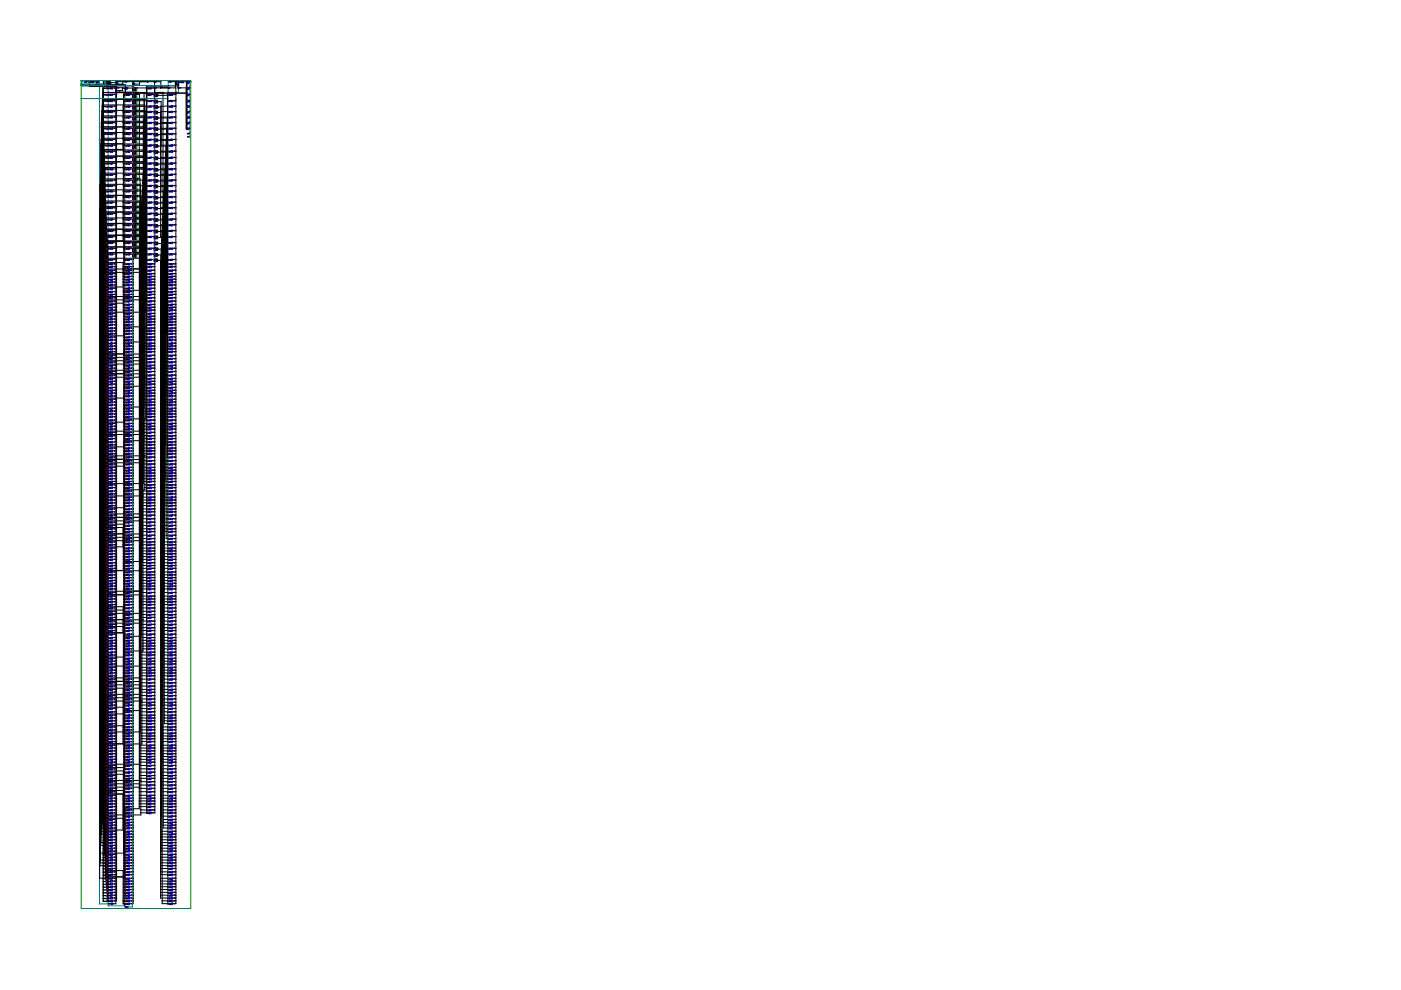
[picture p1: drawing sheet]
<svg xmlns="http://www.w3.org/2000/svg" width="297mm" height="210mm" viewBox="0 0 297 210" stroke-linecap="round" stroke-linejoin="round" font-family="sans-serif">
<g fill="none" stroke="#00f" stroke-width=".21">
<path d="M17.9 17.3h.1M17.9 17.4h.1M18 17.3h.3v.2h-.3zM18.3 17.3h.1M19.5 17.3h.1M19.5 17.4h.1M19.5 17.5h.1M19.6 17.3h.3v.3h-.3zM19.9 17.3h.1M20.6 17.3h.1M20.6 17.5h.1M20.6 17.3h.3v.3h-.3z"/>
<path d="M20.8 17.6h-.2M20.9 17.3h.1M23.3 17.3l.1 .3M23.3 17.5h.3l-.2 .1M23.3 17.3h.1M23.3 17.4h.1M23.3 17.6h.1M23.3 17.7h.1M23.4 17.6l-.1 .2M23.5 18.6h.1M23.5 18.7h.1M23.5 18.8h.1"/>
<path d="M23.5 18.6h.3v.3h-.3zM23.5 20h.3v.3h-.3zM23.6 17.5h.1M23.8 18.6h.1M24.8 17.4h.1M24.8 17.9h.1M24.9 17.3l.1 .1-.2-.1M24.9 17.8l.1 .1-.2-.1M25 18.6h.1M25 17.3h.1M25 17.8h.1M25.1 18.6h.1"/>
<path d="M25.2 19.2h.1M25.4 19.2l-.1 .1M25.4 19.2h.1M26.7 17.4h.1M26.7 18.6h.1M26.7 18.7h.1M26.7 18.8h.1M26.7 17.3h.2h-.2M26.7 18.6h.3v.3h-.3zM26.8 18.8h-.1M26.9 17.3h.1M26.9 18.9h-.2"/>
<path d="M27 18.6h.1M27.2 20h.3v.3h-.3zM28.3 17.4h.1M28.3 17.9h.1M28.4 17.3l.1 .1-.2-.1M28.4 17.8l.1 .1-.2-.1M28.5 17.3h.1M28.5 17.8h.1M31.2 17.4h.1M31.3 17.3h.2h-.3M31.5 17.3h.1M31.7 18.6h.1"/>
<path d="M31.7 18.7h.1M31.7 18.8h.1M31.8 18.6h.3v.3h-.3zM31.8 20h.3v.3h-.3zM32.1 18.6h.1M32.9 18.7l.2-.1-.1 .1M32.9 17.4h.1M32.9 18.6h.1M33 17.3l.1 .1-.2-.1M33.1 17.3h.1M33.1 18.6h.1M33.3 20v.2"/>
<path d="M35.8 18.6h.1M36 18.6h.1M36 18.6l-.2 .1M36.1 17.4h.1M36.2 17.3l.1 .1-.2-.1M36.3 20h.3v.3h-.3zM36.3 17.3h.1M37.4 17.4h.1M37.4 17.9h.1M37.4 17.3l.2 .1-.2-.1M37.4 17.8l.2 .1-.2-.1M37.6 17.3h.1"/>
<path d="M37.6 17.8h.1M38 18.6h.1M38.2 18.6h.1M38.2 18.6l-.2 .1M38.5 17.3h.1M38.5 17.4h.1M38.5 17.5h.1M38.5 17.3h.3v.3h-.3zM38.8 17.3h.1M39.7 17.3h.1M39.7 17.5h.1M39.7 18.6h.1"/>
<path d="M39.7 18.8h.1M39.8 17.3h.3v.3h-.3zM39.8 18.6h.3v.3h-.3zM39.8 20h.3v.3h-.3zM39.8 18.8h.1M39.8 17.5h.1M39.9 17.6h-.2M39.9 18.9h-.2M40.1 17.3h.1M40.1 18.6h.1M23.4 39.3h.1M23.4 39.4h.1"/>
<path d="M23.4 39.5h.1M23.5 20h.1M23.5 20.1h.1M23.5 20.2h.1M23.5 21.4h.1M23.5 21.5h.1M23.5 22.5h.1M23.5 22.6h.1M23.5 22.7h.1M23.5 23.7h.1M23.5 23.8h.1M23.5 24.8h.1"/>
<path d="M23.5 24.9h.1M23.5 25h.1M23.5 26h.1M23.5 26.1h.1M23.5 27.2h.1M23.5 27.3h.1M23.5 28.4h.1M23.5 28.5h.1M23.5 29.6h.1M23.5 29.7h.1M23.5 30.8h.1M23.5 30.9h.1"/>
<path d="M23.5 32.1h.1M23.5 32.2h.1M23.5 33.4h.1M23.5 33.5h.1M23.5 34.6h.1M23.5 34.7h.1M23.5 35.8h.1M23.5 35.9h.1M23.5 36h.1M23.5 37h.1M23.5 37.1h.1M23.5 38.2h.1"/>
<path d="M23.5 38.3h.1M23.5 39.3h.3v.3h-.3zM23.5 21.3h.3v.3h-.3zM23.5 22.4h.3v.3h-.3zM23.5 23.6h.3v.3h-.3zM23.5 24.8h.3v.3h-.3zM23.5 25.9h.3v.3h-.3zM23.5 27.1h.3v.3h-.3zM23.5 28.3h.3v.3h-.3zM23.5 29.5h.3v.3h-.3zM23.5 30.7h.3v.3h-.3zM23.5 32h.3v.3h-.3z"/>
<path d="M23.5 33.3h.3v.3h-.3zM23.5 34.5h.3v.3h-.3zM23.5 35.7h.3v.3h-.3zM23.5 36.9h.3v.3h-.3zM23.5 38.1h.3v.3h-.3zM23.8 39.3h.1M23.8 20h.1M23.8 21.4h.1M23.8 22.5h.1M23.8 23.7h.1M23.8 24.8h.1M23.8 26h.1"/>
<path d="M23.8 27.2h.1M23.8 28.4h.1M23.8 29.6h.1M23.8 30.8h.1M23.8 32.1h.1M23.8 33.4h.1M23.8 34.6h.1M23.8 35.8h.1M23.8 37h.1M23.8 38.2h.1M27.1 20h.1M27.1 20.1h.1"/>
<path d="M27.1 20.2h.1M27.1 21.4h.1M27.1 21.5h.1M27.1 22.5h.1M27.1 22.6h.1M27.1 22.7h.1M27.1 23.7h.1M27.1 23.8h.1M27.1 24.8h.1M27.1 24.9h.1M27.1 25h.1M27.1 26h.1"/>
<path d="M27.1 26.1h.1M27.1 27.2h.1M27.1 27.3h.1M27.1 28.4h.1M27.1 28.5h.1M27.1 29.6h.1M27.1 29.7h.1M27.1 30.8h.1M27.1 30.9h.1M27.1 32.1h.1M27.1 32.2h.1M27.1 33.4h.1"/>
<path d="M27.1 33.5h.1M27.1 34.6h.1M27.1 34.7h.1M27.1 35.8h.1M27.1 35.9h.1M27.1 36h.1M27.1 37h.1M27.1 37.1h.1M27.1 38.2h.1M27.1 38.3h.1M27.1 39.3h.1M27.1 39.4h.1"/>
<path d="M27.1 39.5h.1M27.2 21.3h.3v.3h-.3zM27.2 22.4h.3v.3h-.3zM27.2 23.6h.3v.3h-.3zM27.2 24.8h.3v.3h-.3zM27.2 25.9h.3v.3h-.3zM27.2 27.1h.3v.3h-.3zM27.2 28.3h.3v.3h-.3zM27.2 29.5h.3v.3h-.3zM27.2 30.7h.3v.3h-.3zM27.2 32h.3v.3h-.3zM27.2 33.3h.3v.3h-.3z"/>
<path d="M27.2 34.5h.3v.3h-.3zM27.2 35.7h.3v.3h-.3zM27.2 36.9h.3v.3h-.3zM27.2 38.1h.3v.3h-.3zM27.2 39.3h.3v.3h-.3zM27.5 20h.1M27.5 21.4h.1M27.5 22.5h.1M27.5 23.7h.1M27.5 24.8h.1M27.5 26h.1M27.5 27.2h.1"/>
<path d="M27.5 28.4h.1M27.5 29.6h.1M27.5 30.8h.1M27.5 32.1h.1M27.5 33.4h.1M27.5 34.6h.1M27.5 35.8h.1M27.5 37h.1M27.5 38.2h.1M27.5 39.3h.1M31.7 20h.1M31.7 20.1h.1"/>
<path d="M31.7 20.2h.1M31.7 21.4h.1M31.7 21.5h.1M31.7 22.5h.1M31.7 22.6h.1M31.7 22.7h.1M31.7 23.7h.1M31.7 23.8h.1M31.7 24.8h.1M31.7 24.9h.1M31.7 25h.1M31.7 26h.1"/>
<path d="M31.7 26.1h.1M31.7 27.2h.1M31.7 27.3h.1M31.7 28.4h.1M31.7 28.5h.1M31.7 29.6h.1M31.7 29.7h.1M31.7 30.8h.1M31.7 30.9h.1M31.7 32.1h.1M31.7 32.2h.1M31.7 33.4h.1"/>
<path d="M31.7 33.5h.1M31.7 34.6h.1M31.7 34.7h.1M31.7 35.8h.1M31.7 35.9h.1M31.7 36h.1M31.7 37h.1M31.7 37.1h.1M31.7 38.2h.1M31.7 38.3h.1M31.7 39.3h.1M31.7 39.4h.1"/>
<path d="M31.7 39.5h.1M31.8 21.3h.3v.3h-.3zM31.8 22.4h.3v.3h-.3zM31.8 23.6h.3v.3h-.3zM31.8 24.8h.3v.3h-.3zM31.8 25.9h.3v.3h-.3zM31.8 27.1h.3v.3h-.3zM31.8 28.3h.3v.3h-.3zM31.8 29.5h.3v.3h-.3zM31.8 30.7h.3v.3h-.3zM31.8 32h.3v.3h-.3zM31.8 33.3h.3v.3h-.3z"/>
<path d="M31.8 34.5h.3v.3h-.3zM31.8 35.7h.3v.3h-.3zM31.8 36.9h.3v.3h-.3zM31.8 38.1h.3v.3h-.3zM31.8 39.3h.3v.3h-.3zM32.1 20h.1M32.1 21.4h.1M32.1 22.5h.1M32.1 23.7h.1M32.1 24.8h.1M32.1 26h.1M32.1 27.2h.1"/>
<path d="M32.1 28.4h.1M32.1 29.6h.1M32.1 30.8h.1M32.1 32.1h.1M32.1 33.4h.1M32.1 34.6h.1M32.1 35.8h.1M32.1 37h.1M32.1 38.2h.1M32.1 39.3h.1M33.2 38.1v.5M33.2 38.3l.3 .1"/>
<path d="M33.2 39.3l.1 .3M33.2 39.5h.3M33.2 38.2h.1M33.2 38.3h.1M33.2 39.3h.1M33.2 39.4h.1M33.2 38.6h.1M33.2 38.5h.1M33.2 39.6h.1M33.2 39.7h.1M33.3 23.6v.5M33.3 23.8l.2 .1"/>
<path d="M33.3 24.8v.5M33.3 25h.2M33.3 25.9v.3M33.3 26.1l.2 .1M33.3 27.1v.3M33.3 27.3l.2 .1M33.3 28.5v.1M33.3 28.3l.2 .2M33.3 35.7v.6M33.3 36h.2M33.3 36.9v.5M33.3 37.1l.2 .1"/>
<path d="M33.3 20h.1M33.3 20.1h.1M33.3 20.2h.1M33.3 21.4h.1M33.3 21.5h.1M33.3 22.5h.1M33.3 22.6h.1M33.3 22.7h.1M33.3 23.7h.1M33.3 24.8h.1M33.3 24.9h.1M33.3 26h.1"/>
<path d="M33.3 26.1h.1M33.3 27.2h.1M33.3 27.3h.1M33.3 28.4h.1M33.3 29.6h.1M33.3 29.7h.1M33.3 30.8h.1M33.3 30.9h.1M33.3 32.1h.1M33.3 32.2h.1M33.3 33.4h.1M33.3 33.5h.1"/>
<path d="M33.3 34.6h.1M33.3 34.7h.1M33.3 35.8h.1M33.3 35.9h.1M33.3 37h.1M33.3 20.4h.1M33.3 20.3h.1M33.3 21.3v.2M33.3 22.4v.2M33.3 29.5v.2M33.3 30.7v.2M33.3 32v.2"/>
<path d="M33.3 33.3v.2M33.3 34.5v.2M33.3 21.7h.1M33.3 22.9h.1M33.3 22.8h.1M33.3 24h.1M33.3 25.2h.1M33.3 25.1h.1M33.3 26.2h.1M33.3 26.4h.1M33.3 26.3h.1M33.3 27.4h.1"/>
<path d="M33.3 27.6h.1M33.3 27.5h.1M33.3 28.6h.1M33.3 28.7h.1M33.3 29.9h.1M33.3 31.2h.1M33.3 31.1h.1M33.3 32.4h.1M33.3 33.8h.1M33.3 33.7h.1M33.3 35h.1M33.3 34.9h.1"/>
<path d="M33.3 36.2h.1M33.3 36.1h.1M33.3 37.3h.1M33.3 39.6l-.1 .2M33.3 20.2v.3M33.3 21.5v.3M33.3 22.6v.4M33.3 29.7v.1M33.3 30.9v.3M33.3 32.2v.3M33.3 33.5v.3M33.3 34.7v.3"/>
<path d="M33.3 20.2h.2M33.3 21.5h.2M33.3 22.6l.2 .1M33.3 29.7l.2 .1M33.3 30.9l.2 .1M33.3 32.2h.2M33.3 33.5l.2 .1M33.3 34.7l.2 .1M33.3 26.2v.2M33.3 27.4v.2M33.3 28.6v.2M33.5 38.4h-.3"/>
<path d="M33.5 39.5l-.2 .1M33.5 38.4h.1M33.5 39.5h.1M33.5 20.2h-.2M33.5 21.5l-.2 .1M33.5 22.7h-.2M33.5 23.9h-.2M33.5 25l-.2 .1M33.5 26.2h-.2M33.5 27.4h-.2M33.5 28.5l-.2 .1M33.5 29.8l-.2 .2"/>
<path d="M33.5 31h-.2M33.5 32.2l-.2 .1M33.5 33.6h-.2M33.5 34.8h-.2M33.5 36h-.2M33.5 37.2h-.2M33.6 20.2h.1M33.6 21.5h.1M33.6 22.7h.1M33.6 29.8h.1M33.6 31h.1M33.6 32.2h.1"/>
<path d="M33.6 33.6h.1M33.6 34.8h.1M33.6 23.9h.1M33.6 25h.1M33.6 26.2h.1M33.6 27.4h.1M33.6 28.5h.1M33.6 36h.1M33.6 37.2h.1M36.2 20h.1M36.2 20.1h.1M36.2 20.2h.1"/>
<path d="M36.2 21.4h.1M36.2 21.5h.1M36.2 22.5h.1M36.2 22.6h.1M36.2 22.7h.1M36.2 23.7h.1M36.2 23.8h.1M36.2 24.8h.1M36.2 24.9h.1M36.2 25h.1M36.2 26h.1M36.2 26.1h.1"/>
<path d="M36.2 27.2h.1M36.2 27.3h.1M36.2 28.4h.1M36.2 28.5h.1M36.2 29.6h.1M36.2 29.7h.1M36.2 30.8h.1M36.2 30.9h.1M36.2 32.1h.1M36.2 32.2h.1M36.2 33.4h.1M36.2 33.5h.1"/>
<path d="M36.2 34.6h.1M36.2 34.7h.1M36.2 35.8h.1M36.2 35.9h.1M36.2 36h.1M36.2 37h.1M36.2 37.1h.1M36.2 38.2h.1M36.2 38.3h.1M36.2 39.3h.1M36.2 39.4h.1M36.2 39.5h.1"/>
<path d="M36.3 21.3h.3v.3h-.3zM36.3 22.4h.3v.3h-.3zM36.3 23.6h.3v.3h-.3zM36.3 24.8h.3v.3h-.3zM36.3 25.9h.3v.3h-.3zM36.3 27.1h.3v.3h-.3zM36.3 28.3h.3v.3h-.3zM36.3 29.5h.3v.3h-.3zM36.3 30.7h.3v.3h-.3zM36.3 32h.3v.3h-.3zM36.3 33.3h.3v.3h-.3zM36.3 34.5h.3v.3h-.3z"/>
<path d="M36.3 35.7h.3v.3h-.3zM36.3 36.9h.3v.3h-.3zM36.3 38.1h.3v.3h-.3zM36.3 39.3h.3v.3h-.3zM36.6 20h.1M36.6 21.4h.1M36.6 22.5h.1M36.6 23.7h.1M36.6 24.8h.1M36.6 26h.1M36.6 27.2h.1M36.6 28.4h.1"/>
<path d="M36.6 29.6h.1M36.6 30.8h.1M36.6 32.1h.1M36.6 33.4h.1M36.6 34.6h.1M36.6 35.8h.1M36.6 37h.1M36.6 38.2h.1M36.6 39.3h.1M39.7 20h.1M39.7 20.2h.1M39.7 21.4h.1"/>
<path d="M39.7 21.5h.1M39.7 22.5h.1M39.7 22.7h.1M39.7 23.7h.1M39.7 23.8h.1M39.7 26h.1M39.7 26.1h.1M39.7 27.2h.1M39.7 27.3h.1M39.7 21.3h.2M39.7 22.4l.2 .1M39.7 23.9h.2"/>
<path d="M39.7 25h.1M39.7 24.8h.2M39.7 24.9h.1M39.8 21.3h.3v.3h-.3zM39.8 22.5h.3v.3h-.3zM39.8 23.6h.3v.3h-.3zM39.8 24.8h.3v.3h-.3zM39.8 25.9h.3v.3h-.3zM39.8 27.1h.3v.3h-.3zM39.8 20.2h.1M39.8 21.5h.1M39.8 22.7h.1"/>
<path d="M39.8 23.8h.1M39.8 21.5v.1M39.8 25h.1M39.8 26.1v.1M39.8 27.3v.1M39.8 28.4h.1M39.9 28.3v.1M39.9 28.9v.1M39.9 20.2l-.2 .1M39.9 26.2h-.2M39.9 27.4l-.2 .1M39.9 23.9h.1"/>
<path d="M40.1 20h.1M40.1 21.4h.1M40.1 22.5h.1M40.1 23.7h.1M40.1 26h.1M40.1 27.2h.1M40.1 24.9h.1M23.4 40.5h.1M23.4 40.6h.1M23.4 40.7h.1M23.4 41.7h.1M23.4 41.8h.1"/>
<path d="M23.4 41.9h.1M23.4 42.9h.1M23.4 43h.1M23.4 44h.1M23.4 44.1h.1M23.4 44.2h.1M23.4 45.2h.1M23.4 45.3h.1M23.4 45.4h.1M23.4 46.5h.1M23.4 46.6h.1M23.4 47.7h.1"/>
<path d="M23.4 47.8h.1M23.4 48.9h.1M23.4 49h.1M23.4 50.2h.1M23.4 50.3h.1M23.4 51.4h.1M23.4 51.5h.1M23.4 51.6h.1M23.4 52.6h.1M23.4 52.7h.1M23.4 52.8h.1M23.4 53.9h.1"/>
<path d="M23.4 54h.1M23.5 55h.1M23.5 55.1h.1M23.5 55.2h.1M23.5 55.9h.1M23.5 56h.1M23.5 56.1h.1M23.5 56.5h.1M23.5 56.6h.1M23.5 56.7h.1M23.5 57.3h.1M23.5 57.4h.1"/>
<path d="M23.5 58h.1M23.5 58.1h.1M23.5 58.2h.1M23.5 58.6h.1M23.5 58.7h.1M23.5 58.8h.1M23.5 59.2h.1M23.5 59.3h.1M23.5 59.4h.1M23.5 59.8h.1M23.5 59.9h.1M23.5 60h.1"/>
<path d="M23.5 40.4h.3v.3h-.3zM23.5 41.6h.3v.3h-.3zM23.5 42.8h.3v.3h-.3zM23.5 44h.3v.3h-.3zM23.5 45.2h.3v.3h-.3zM23.5 46.4h.3v.3h-.3zM23.5 47.6h.3v.3h-.3zM23.5 48.8h.3v.3h-.3zM23.5 50.1h.3v.3h-.3zM23.5 51.4h.3v.3h-.3zM23.5 52.6h.3v.3h-.3zM23.5 53.8h.3v.3h-.3z"/>
<path d="M23.5 54.9h.3v.3h-.3zM23.5 55.9h.3v.3h-.3zM23.5 56.5h.3v.3h-.3zM23.5 57.2h.3v.3h-.3zM23.5 57.9h.3v.3h-.3zM23.5 58.5h.3v.3h-.3zM23.5 59.1h.3v.3h-.3zM23.5 59.7h.3v.3h-.3zM23.8 40.5h.1M23.8 41.7h.1M23.8 42.9h.1M23.8 44h.1"/>
<path d="M23.8 45.2h.1M23.8 46.5h.1M23.8 47.7h.1M23.8 48.9h.1M23.8 50.2h.1M23.8 51.4h.1M23.8 52.6h.1M23.8 53.9h.1M23.8 55h.1M23.8 55.9h.1M23.8 56.5h.1M23.8 57.3h.1"/>
<path d="M23.8 58h.1M23.8 58.6h.1M23.8 59.2h.1M23.8 59.8h.1M27.1 40.5h.1M27.1 40.6h.1M27.1 40.7h.1M27.1 41.7h.1M27.1 41.8h.1M27.1 41.9h.1M27.1 42.9h.1M27.1 43h.1"/>
<path d="M27.1 44h.1M27.1 44.1h.1M27.1 44.2h.1M27.1 45.2h.1M27.1 45.3h.1M27.1 45.4h.1M27.1 46.5h.1M27.1 46.6h.1M27.1 47.7h.1M27.1 47.8h.1M27.1 48.9h.1M27.1 49h.1"/>
<path d="M27.1 50.2h.1M27.1 50.3h.1M27.1 51.4h.1M27.1 51.5h.1M27.1 51.6h.1M27.1 52.6h.1M27.1 52.7h.1M27.1 52.8h.1M27.1 53.9h.1M27.1 54h.1M27.1 55h.1M27.1 55.1h.1"/>
<path d="M27.1 55.2h.1M27.1 55.9h.1M27.1 56h.1M27.1 56.1h.1M27.1 56.5h.1M27.1 56.6h.1M27.1 56.7h.1M27.1 57.3h.1M27.1 57.4h.1M27.1 58h.1M27.1 58.1h.1M27.1 58.2h.1"/>
<path d="M27.1 58.6h.1M27.1 58.7h.1M27.1 58.8h.1M27.1 59.2h.1M27.1 59.3h.1M27.1 59.4h.1M27.1 59.8h.1M27.1 59.9h.1M27.1 60h.1M27.2 40.4h.3v.3h-.3zM27.2 41.6h.3v.3h-.3zM27.2 42.8h.3v.3h-.3z"/>
<path d="M27.2 44h.3v.3h-.3zM27.2 45.2h.3v.3h-.3zM27.2 46.4h.3v.3h-.3zM27.2 47.6h.3v.3h-.3zM27.2 48.8h.3v.3h-.3zM27.2 50.1h.3v.3h-.3zM27.2 51.4h.3v.3h-.3zM27.2 52.6h.3v.3h-.3zM27.2 53.8h.3v.3h-.3zM27.2 54.9h.3v.3h-.3zM27.2 55.9h.3v.3h-.3zM27.2 56.5h.3v.3h-.3z"/>
<path d="M27.2 57.2h.3v.3h-.3zM27.2 57.9h.3v.3h-.3zM27.2 58.5h.3v.3h-.3zM27.2 59.1h.3v.3h-.3zM27.2 59.7h.3v.3h-.3zM27.5 40.5h.1M27.5 41.7h.1M27.5 42.9h.1M27.5 44h.1M27.5 45.2h.1M27.5 46.5h.1M27.5 47.7h.1"/>
<path d="M27.5 48.9h.1M27.5 50.2h.1M27.5 51.4h.1M27.5 52.6h.1M27.5 53.9h.1M27.5 55h.1M27.5 55.9h.1M27.5 56.5h.1M27.5 57.3h.1M27.5 58h.1M27.5 58.6h.1M27.5 59.2h.1"/>
<path d="M27.5 59.8h.1M31.7 40.5h.1M31.7 40.6h.1M31.7 40.7h.1M31.7 41.7h.1M31.7 41.8h.1M31.7 41.9h.1M31.7 42.9h.1M31.7 43h.1M31.7 44h.1M31.7 44.1h.1M31.7 44.2h.1"/>
<path d="M31.7 45.2h.1M31.7 45.3h.1M31.7 45.4h.1M31.7 46.5h.1M31.7 46.6h.1M31.7 47.7h.1M31.7 47.8h.1M31.7 48.9h.1M31.7 49h.1M31.7 50.2h.1M31.7 50.3h.1M31.7 51.4h.1"/>
<path d="M31.7 51.5h.1M31.7 51.6h.1M31.7 52.6h.1M31.7 52.7h.1M31.7 52.8h.1M31.7 53.9h.1M31.7 54h.1M31.7 55h.1M31.7 55.1h.1M31.7 55.2h.1M31.7 55.9h.1M31.7 56h.1"/>
<path d="M31.7 56.1h.1M31.7 56.5h.1M31.7 56.6h.1M31.7 56.7h.1M31.7 57.3h.1M31.7 57.4h.1M31.7 58h.1M31.7 58.1h.1M31.7 58.2h.1M31.7 58.6h.1M31.7 58.7h.1M31.7 58.8h.1"/>
<path d="M31.7 59.2h.1M31.7 59.3h.1M31.7 59.4h.1M31.7 59.8h.1M31.7 59.9h.1M31.7 60h.1M31.8 40.4h.3v.3h-.3zM31.8 41.6h.3v.3h-.3zM31.8 42.8h.3v.3h-.3zM31.8 44h.3v.3h-.3zM31.8 45.2h.3v.3h-.3zM31.8 46.4h.3v.3h-.3z"/>
<path d="M31.8 47.6h.3v.3h-.3zM31.8 48.8h.3v.3h-.3zM31.8 50.1h.3v.3h-.3zM31.8 51.4h.3v.3h-.3zM31.8 52.6h.3v.3h-.3zM31.8 53.8h.3v.3h-.3zM31.8 54.9h.3v.3h-.3zM31.8 55.9h.3v.3h-.3zM31.8 56.5h.3v.3h-.3zM31.8 57.2h.3v.3h-.3zM31.8 57.9h.3v.3h-.3zM31.8 58.5h.3v.3h-.3z"/>
<path d="M31.8 59.1h.3v.3h-.3zM31.8 59.7h.3v.3h-.3zM32.1 40.5h.1M32.1 41.7h.1M32.1 42.9h.1M32.1 44h.1M32.1 45.2h.1M32.1 46.5h.1M32.1 47.7h.1M32.1 48.9h.1M32.1 50.2h.1M32.1 51.4h.1"/>
<path d="M32.1 52.6h.1M32.1 53.9h.1M32.1 55h.1M32.1 55.9h.1M32.1 56.5h.1M32.1 57.3h.1M32.1 58h.1M32.1 58.6h.1M32.1 59.2h.1M32.1 59.8h.1M33.2 44h.1M33.2 44.1h.1"/>
<path d="M33.2 44.2h.1M33.2 44l.1 .2M33.2 44.4h.1M33.2 44.3h.1M33.2 40.4l.1 .3M33.2 40.7h.3M33.2 45.2v.5M33.2 45.4h.3M33.2 46.4v.5M33.2 46.6h.3M33.2 40.5h.1M33.2 40.6h.1"/>
<path d="M33.2 45.2h.1M33.2 45.3h.1M33.2 46.5h.1M33.2 40.7h.1M33.2 40.9h.1M33.2 40.8h.1M33.2 45.6h.1M33.2 45.5h.1M33.2 46.8h.1M33.3 44.2l-.1 .3M33.3 41.6v.4M33.3 41.9h.2l-.2 .1"/>
<path d="M33.3 44.2h.2l-.3 .1M33.3 47.6v.5M33.3 47.8l.2 .1h-.2M33.3 52.6v.3M33.3 52.8h.2l-.2 .1M33.3 53.8v.3M33.3 54h.2l-.2 .1M33.3 41.7h.1M33.3 41.8h.1M33.3 42.9h.1M33.3 43h.1M33.3 47.7h.1"/>
<path d="M33.3 47.8h.1M33.3 52.6h.1M33.3 52.7h.1M33.3 53.9h.1M33.3 55h.1M33.3 55.1h.1M33.3 55.2h.1M33.3 42.8v.2M33.3 54.9v.2M33.3 41.9h.1M33.3 42.1h.1M33.3 42h.1"/>
<path d="M33.3 43.2h.1M33.3 48.1h.1M33.3 48h.1M33.3 52.9h.1M33.3 53h.1M33.3 54.1h.1M33.3 54.2h.1M33.3 55.4h.1M33.3 55.3h.1M33.3 48.8v.5M33.3 49l.2 .1M33.3 50.1v.5"/>
<path d="M33.3 50.3h.2M33.3 51.4v.5M33.3 51.6h.2M33.3 48.9h.1M33.3 49h.1M33.3 50.2h.1M33.3 51.4h.1M33.3 51.5h.1M33.3 49.3h.1M33.3 49.2h.1M33.3 50.5h.1M33.3 51.8h.1"/>
<path d="M33.3 51.7h.1M33.3 40.7l-.1 .3M33.3 43v.3M33.3 55.2v.1M33.3 43l.2 .1h-.2M33.3 55.1l.2 .1-.2 .1M33.3 42v.2M33.3 52.9v.2M33.3 54.1v.2M33.3 55.3v.2M33.5 44.2h.1M33.5 40.7h-.2"/>
<path d="M33.5 45.4l-.3 .1M33.5 46.7h-.3M33.5 40.7h.1M33.5 45.4h.1M33.5 46.6h.1M33.5 49.1h-.2M33.5 50.4h-.2M33.5 51.6l-.2 .1M33.5 43.1h.1M33.5 41.9h.1M33.5 47.9h.1M33.5 52.8h.1"/>
<path d="M33.5 54h.1M33.5 55.2h.1M33.6 49.1h.1M33.6 50.3h.1M33.6 51.6h.1M36.2 40.5h.1M36.2 40.6h.1M36.2 40.7h.1M36.2 41.7h.1M36.2 41.8h.1M36.2 41.9h.1M36.2 42.9h.1"/>
<path d="M36.2 43h.1M36.2 44h.1M36.2 44.1h.1M36.2 44.2h.1M36.2 45.2h.1M36.2 45.3h.1M36.2 45.4h.1M36.2 46.5h.1M36.2 46.6h.1M36.2 47.7h.1M36.2 47.8h.1M36.2 48.9h.1"/>
<path d="M36.2 49h.1M36.2 50.2h.1M36.2 50.3h.1M36.2 51.4h.1M36.2 51.5h.1M36.2 51.6h.1M36.2 52.6h.1M36.2 52.7h.1M36.2 52.8h.1M36.2 53.9h.1M36.2 54h.1M36.2 55h.1"/>
<path d="M36.2 55.1h.1M36.2 55.2h.1M36.2 55.9h.1M36.2 56h.1M36.2 56.1h.1M36.2 56.5h.1M36.2 56.6h.1M36.2 56.7h.1M36.2 57.3h.1M36.2 57.4h.1M36.2 58h.1M36.2 58.1h.1"/>
<path d="M36.2 58.2h.1M36.2 58.6h.1M36.2 58.7h.1M36.2 58.8h.1M36.2 59.2h.1M36.2 59.3h.1M36.2 59.4h.1M36.2 59.8h.1M36.2 59.9h.1M36.2 60h.1M36.3 40.4h.3v.3h-.3zM36.3 41.6h.3v.3h-.3z"/>
<path d="M36.3 42.8h.3v.3h-.3zM36.3 44h.3v.3h-.3zM36.3 45.2h.3v.3h-.3zM36.3 46.4h.3v.3h-.3zM36.3 47.6h.3v.3h-.3zM36.3 48.8h.3v.3h-.3zM36.3 50.1h.3v.3h-.3zM36.3 51.4h.3v.3h-.3zM36.3 52.6h.3v.3h-.3zM36.3 53.8h.3v.3h-.3zM36.3 54.9h.3v.3h-.3zM36.3 55.9h.3v.3h-.3z"/>
<path d="M36.3 56.5h.3v.3h-.3zM36.3 57.2h.3v.3h-.3zM36.3 57.9h.3v.3h-.3zM36.3 58.5h.3v.3h-.3zM36.3 59.1h.3v.3h-.3zM36.3 59.7h.3v.3h-.3zM36.6 40.5h.1M36.6 41.7h.1M36.6 42.9h.1M36.6 44h.1M36.6 45.2h.1M36.6 46.5h.1"/>
<path d="M36.6 47.7h.1M36.6 48.9h.1M36.6 50.2h.1M36.6 51.4h.1M36.6 52.6h.1M36.6 53.9h.1M36.6 55h.1M36.6 55.9h.1M36.6 56.5h.1M36.6 57.3h.1M36.6 58h.1M36.6 58.6h.1"/>
<path d="M36.6 59.2h.1M36.6 59.8h.1M23.4 66.5h.1M23.4 66.6h.1M23.4 67.1h.1M23.4 67.2h.1M23.4 67.6h.1M23.4 67.7h.1M23.4 67.8h.1M23.4 68.2h.1M23.4 68.3h.1M23.4 68.4h.1"/>
<path d="M23.4 68.8h.1M23.4 68.9h.1M23.4 69h.1M23.4 69.6h.1M23.4 69.7h.1M23.4 70.2h.1M23.4 70.3h.1M23.4 70.8h.1M23.4 70.9h.1M23.4 71.5h.1M23.4 71.6h.1M23.4 72.1h.1"/>
<path d="M23.4 72.2h.1M23.4 72.8h.1M23.4 72.9h.1M23.4 73.4h.1M23.4 73.5h.1M23.4 74h.1M23.4 74.1h.1M23.5 60.4h.1M23.5 60.5h.1M23.5 61.1h.1M23.5 61.2h.1M23.5 61.3h.1"/>
<path d="M23.5 61.8h.1M23.5 61.9h.1M23.5 62h.1M23.5 62.4h.1M23.5 62.5h.1M23.5 62.6h.1M23.5 63.1h.1M23.5 63.2h.1M23.5 63.3h.1M23.5 63.8h.1M23.5 63.9h.1M23.5 64h.1"/>
<path d="M23.5 64.5h.1M23.5 64.6h.1M23.5 64.7h.1M23.5 65.1h.1M23.5 65.2h.1M23.5 65.3h.1M23.5 65.7h.1M23.5 65.8h.1M23.5 65.9h.1M23.5 74.6h.1M23.5 74.7h.1M23.5 75.3h.1"/>
<path d="M23.5 75.4h.1M23.5 75.5h.1M23.5 76h.1M23.5 76.1h.1M23.5 76.2h.1M23.5 76.7h.1M23.5 76.8h.1M23.5 76.9h.1M23.5 77.5h.1M23.5 77.6h.1M23.5 78.1h.1M23.5 78.2h.1"/>
<path d="M23.5 78.8h.1M23.5 78.9h.1M23.5 79.5h.1M23.5 79.6h.1M23.5 79.7h.1M23.5 66.4h.3v.3h-.3zM23.5 67h.3v.3h-.3zM23.5 67.6h.3v.3h-.3zM23.5 68.2h.3v.3h-.3zM23.5 68.8h.3v.3h-.3zM23.5 69.5h.3v.3h-.3zM23.5 70.1h.3v.3h-.3z"/>
<path d="M23.5 70.7h.3v.3h-.3zM23.5 71.4h.3v.3h-.3zM23.5 72h.3v.3h-.3zM23.5 72.7h.3v.3h-.3zM23.5 73.3h.3v.3h-.3zM23.5 73.9h.3v.3h-.3zM23.5 60.3h.3v.3h-.3zM23.5 61h.3v.3h-.3zM23.5 61.7h.3v.3h-.3zM23.5 62.3h.3v.3h-.3zM23.5 63.1h.3v.3h-.3zM23.5 63.8h.3v.3h-.3z"/>
<path d="M23.5 64.5h.3v.3h-.3zM23.5 65.1h.3v.3h-.3zM23.5 65.7h.3v.3h-.3zM23.5 74.5h.3v.3h-.3zM23.5 75.3h.3v.3h-.3zM23.5 76h.3v.3h-.3zM23.5 76.7h.3v.3h-.3zM23.5 77.4h.3v.3h-.3zM23.5 78h.3v.3h-.3zM23.5 78.7h.3v.3h-.3zM23.5 79.5h.3v.3h-.3zM23.8 66.5h.1"/>
<path d="M23.8 67.1h.1M23.8 67.6h.1M23.8 68.2h.1M23.8 68.8h.1M23.8 69.6h.1M23.8 70.2h.1M23.8 70.8h.1M23.8 71.5h.1M23.8 72.1h.1M23.8 72.8h.1M23.8 73.4h.1M23.8 74h.1"/>
<path d="M23.8 60.4h.1M23.8 61.1h.1M23.8 61.8h.1M23.8 62.4h.1M23.8 63.1h.1M23.8 63.8h.1M23.8 64.5h.1M23.8 65.1h.1M23.8 65.7h.1M23.8 74.6h.1M23.8 75.3h.1M23.8 76h.1"/>
<path d="M23.8 76.7h.1M23.8 77.5h.1M23.8 78.1h.1M23.8 78.8h.1M23.8 79.5h.1M27.1 60.4h.1M27.1 60.5h.1M27.1 61.1h.1M27.1 61.2h.1M27.1 61.3h.1M27.1 61.8h.1M27.1 61.9h.1"/>
<path d="M27.1 62h.1M27.1 62.4h.1M27.1 62.5h.1M27.1 62.6h.1M27.1 63.1h.1M27.1 63.2h.1M27.1 63.3h.1M27.1 63.8h.1M27.1 63.9h.1M27.1 64h.1M27.1 64.5h.1M27.1 64.6h.1"/>
<path d="M27.1 64.7h.1M27.1 65.1h.1M27.1 65.2h.1M27.1 65.3h.1M27.1 65.7h.1M27.1 65.8h.1M27.1 65.9h.1M27.1 66.5h.1M27.1 66.6h.1M27.1 67.1h.1M27.1 67.2h.1M27.1 67.6h.1"/>
<path d="M27.1 67.7h.1M27.1 67.8h.1M27.1 68.2h.1M27.1 68.3h.1M27.1 68.4h.1M27.1 68.8h.1M27.1 68.9h.1M27.1 69h.1M27.1 69.6h.1M27.1 69.7h.1M27.1 70.2h.1M27.1 70.3h.1"/>
<path d="M27.1 70.8h.1M27.1 70.9h.1M27.1 71.5h.1M27.1 71.6h.1M27.1 72.1h.1M27.1 72.2h.1M27.1 72.8h.1M27.1 72.9h.1M27.1 73.4h.1M27.1 73.5h.1M27.1 74h.1M27.1 74.1h.1"/>
<path d="M27.1 74.6h.1M27.1 74.7h.1M27.1 75.3h.1M27.1 75.4h.1M27.1 75.5h.1M27.1 76h.1M27.1 76.1h.1M27.1 76.2h.1M27.1 76.7h.1M27.1 76.8h.1M27.1 76.9h.1M27.1 77.5h.1"/>
<path d="M27.1 77.6h.1M27.1 78.1h.1M27.1 78.2h.1M27.1 78.8h.1M27.1 78.9h.1M27.1 79.5h.1M27.1 79.6h.1M27.1 79.7h.1M27.2 60.3h.3v.3h-.3zM27.2 61h.3v.3h-.3zM27.2 61.7h.3v.3h-.3zM27.2 62.3h.3v.3h-.3z"/>
<path d="M27.2 63.1h.3v.3h-.3zM27.2 63.8h.3v.3h-.3zM27.2 64.5h.3v.3h-.3zM27.2 65.1h.3v.3h-.3zM27.2 65.7h.3v.3h-.3zM27.2 66.4h.3v.3h-.3zM27.2 67h.3v.3h-.3zM27.2 67.6h.3v.3h-.3zM27.2 68.2h.3v.3h-.3zM27.2 68.8h.3v.3h-.3zM27.2 69.5h.3v.3h-.3zM27.2 70.1h.3v.3h-.3z"/>
<path d="M27.2 70.7h.3v.3h-.3zM27.2 71.4h.3v.3h-.3zM27.2 72h.3v.3h-.3zM27.2 72.7h.3v.3h-.3zM27.2 73.3h.3v.3h-.3zM27.2 73.9h.3v.3h-.3zM27.2 74.5h.3v.3h-.3zM27.2 75.3h.3v.3h-.3zM27.2 76h.3v.3h-.3zM27.2 76.7h.3v.3h-.3zM27.2 77.4h.3v.3h-.3zM27.2 78h.3v.3h-.3z"/>
<path d="M27.2 78.7h.3v.3h-.3zM27.2 79.5h.3v.3h-.3zM27.5 60.4h.1M27.5 61.1h.1M27.5 61.8h.1M27.5 62.4h.1M27.5 63.1h.1M27.5 63.8h.1M27.5 64.5h.1M27.5 65.1h.1M27.5 65.7h.1M27.5 66.5h.1"/>
<path d="M27.5 67.1h.1M27.5 67.6h.1M27.5 68.2h.1M27.5 68.8h.1M27.5 69.6h.1M27.5 70.2h.1M27.5 70.8h.1M27.5 71.5h.1M27.5 72.1h.1M27.5 72.8h.1M27.5 73.4h.1M27.5 74h.1"/>
<path d="M27.5 74.6h.1M27.5 75.3h.1M27.5 76h.1M27.5 76.7h.1M27.5 77.5h.1M27.5 78.1h.1M27.5 78.8h.1M27.5 79.5h.1M31.7 60.4h.1M31.7 60.5h.1M31.7 61.1h.1M31.7 61.2h.1"/>
<path d="M31.7 61.3h.1M31.7 61.8h.1M31.7 61.9h.1M31.7 62h.1M31.7 62.4h.1M31.7 62.5h.1M31.7 62.6h.1M31.7 63.1h.1M31.7 63.2h.1M31.7 63.3h.1M31.7 63.8h.1M31.7 63.9h.1"/>
<path d="M31.7 64h.1M31.7 64.5h.1M31.7 64.6h.1M31.7 64.7h.1M31.7 65.1h.1M31.7 65.2h.1M31.7 65.3h.1M31.7 65.7h.1M31.7 65.8h.1M31.7 65.9h.1M31.7 66.5h.1M31.7 66.6h.1"/>
<path d="M31.7 67.1h.1M31.7 67.2h.1M31.7 67.6h.1M31.7 67.7h.1M31.7 67.8h.1M31.7 68.2h.1M31.7 68.3h.1M31.7 68.4h.1M31.7 68.8h.1M31.7 68.9h.1M31.7 69h.1M31.7 69.6h.1"/>
<path d="M31.7 69.7h.1M31.7 70.2h.1M31.7 70.3h.1M31.7 70.8h.1M31.7 70.9h.1M31.7 71.5h.1M31.7 71.6h.1M31.7 72.1h.1M31.7 72.2h.1M31.7 72.8h.1M31.7 72.9h.1M31.7 73.4h.1"/>
<path d="M31.7 73.5h.1M31.7 74h.1M31.7 74.1h.1M31.7 74.6h.1M31.7 74.7h.1M31.7 75.3h.1M31.7 75.4h.1M31.7 75.5h.1M31.7 76h.1M31.7 76.1h.1M31.7 76.2h.1M31.7 76.7h.1"/>
<path d="M31.7 76.8h.1M31.7 76.9h.1M31.7 77.5h.1M31.7 77.6h.1M31.7 78.1h.1M31.7 78.2h.1M31.7 78.8h.1M31.7 78.9h.1M31.7 79.5h.1M31.7 79.6h.1M31.7 79.7h.1M31.8 60.3h.3v.3h-.3z"/>
<path d="M31.8 61h.3v.3h-.3zM31.8 61.7h.3v.3h-.3zM31.8 62.3h.3v.3h-.3zM31.8 63.1h.3v.3h-.3zM31.8 63.8h.3v.3h-.3zM31.8 64.5h.3v.3h-.3zM31.8 65.1h.3v.3h-.3zM31.8 65.7h.3v.3h-.3zM31.8 66.4h.3v.3h-.3zM31.8 67h.3v.3h-.3zM31.8 67.6h.3v.3h-.3zM31.8 68.2h.3v.3h-.3z"/>
<path d="M31.8 68.8h.3v.3h-.3zM31.8 69.5h.3v.3h-.3zM31.8 70.1h.3v.3h-.3zM31.8 70.7h.3v.3h-.3zM31.8 71.4h.3v.3h-.3zM31.8 72h.3v.3h-.3zM31.8 72.7h.3v.3h-.3zM31.8 73.3h.3v.3h-.3zM31.8 73.9h.3v.3h-.3zM31.8 74.5h.3v.3h-.3zM31.8 75.3h.3v.3h-.3zM31.8 76h.3v.3h-.3z"/>
<path d="M31.8 76.7h.3v.3h-.3zM31.8 77.4h.3v.3h-.3zM31.8 78h.3v.3h-.3zM31.8 78.7h.3v.3h-.3zM31.8 79.5h.3v.3h-.3zM32.1 60.4h.1M32.1 61.1h.1M32.1 61.8h.1M32.1 62.4h.1M32.1 63.1h.1M32.1 63.8h.1M32.1 64.5h.1"/>
<path d="M32.1 65.1h.1M32.1 65.7h.1M32.1 66.5h.1M32.1 67.1h.1M32.1 67.6h.1M32.1 68.2h.1M32.1 68.8h.1M32.1 69.6h.1M32.1 70.2h.1M32.1 70.8h.1M32.1 71.5h.1M32.1 72.1h.1"/>
<path d="M32.1 72.8h.1M32.1 73.4h.1M32.1 74h.1M32.1 74.6h.1M32.1 75.3h.1M32.1 76h.1M32.1 76.7h.1M32.1 77.5h.1M32.1 78.1h.1M32.1 78.8h.1M32.1 79.5h.1M36.2 60.4h.1"/>
<path d="M36.2 60.5h.1M36.2 61.1h.1M36.2 61.2h.1M36.2 61.3h.1M36.2 61.8h.1M36.2 61.9h.1M36.2 62h.1M36.2 62.4h.1M36.2 62.5h.1M36.2 62.6h.1M36.2 63.1h.1M36.2 63.2h.1"/>
<path d="M36.2 63.3h.1M36.2 63.8h.1M36.2 63.9h.1M36.2 64h.1M36.2 64.5h.1M36.2 64.6h.1M36.2 64.7h.1M36.2 65.1h.1M36.2 65.2h.1M36.2 65.3h.1M36.2 65.7h.1M36.2 65.8h.1"/>
<path d="M36.2 65.9h.1M36.2 66.5h.1M36.2 66.6h.1M36.2 67.1h.1M36.2 67.2h.1M36.2 67.6h.1M36.2 67.7h.1M36.2 67.8h.1M36.2 68.2h.1M36.2 68.3h.1M36.2 68.4h.1M36.2 68.8h.1"/>
<path d="M36.2 68.9h.1M36.2 69h.1M36.2 69.6h.1M36.2 69.7h.1M36.2 70.2h.1M36.2 70.3h.1M36.2 70.8h.1M36.2 70.9h.1M36.2 71.5h.1M36.2 71.6h.1M36.2 72.1h.1M36.2 72.2h.1"/>
<path d="M36.2 72.8h.1M36.2 72.9h.1M36.2 73.4h.1M36.2 73.5h.1M36.2 74h.1M36.2 74.1h.1M36.2 74.6h.1M36.2 74.7h.1M36.2 75.3h.1M36.2 75.4h.1M36.2 75.5h.1M36.2 76h.1"/>
<path d="M36.2 76.1h.1M36.2 76.2h.1M36.2 76.7h.1M36.2 76.8h.1M36.2 76.9h.1M36.2 77.5h.1M36.2 77.6h.1M36.2 78.1h.1M36.2 78.2h.1M36.2 78.8h.1M36.2 78.9h.1M36.2 79.5h.1"/>
<path d="M36.2 79.6h.1M36.2 79.7h.1M36.3 60.3h.3v.3h-.3zM36.3 61h.3v.3h-.3zM36.3 61.7h.3v.3h-.3zM36.3 62.3h.3v.3h-.3zM36.3 63.1h.3v.3h-.3zM36.3 63.8h.3v.3h-.3zM36.3 64.5h.3v.3h-.3zM36.3 65.1h.3v.3h-.3zM36.3 65.7h.3v.3h-.3zM36.3 66.4h.3v.3h-.3z"/>
<path d="M36.3 67h.3v.3h-.3zM36.3 67.6h.3v.3h-.3zM36.3 68.2h.3v.3h-.3zM36.3 68.8h.3v.3h-.3zM36.3 69.5h.3v.3h-.3zM36.3 70.1h.3v.3h-.3zM36.3 70.7h.3v.3h-.3zM36.3 71.4h.3v.3h-.3zM36.3 72h.3v.3h-.3zM36.3 72.7h.3v.3h-.3zM36.3 73.3h.3v.3h-.3zM36.3 73.9h.3v.3h-.3z"/>
<path d="M36.3 74.5h.3v.3h-.3zM36.3 75.3h.3v.3h-.3zM36.3 76h.3v.3h-.3zM36.3 76.7h.3v.3h-.3zM36.3 77.4h.3v.3h-.3zM36.3 78h.3v.3h-.3zM36.3 78.7h.3v.3h-.3zM36.3 79.5h.3v.3h-.3zM36.6 60.4h.1M36.6 61.1h.1M36.6 61.8h.1M36.6 62.4h.1"/>
<path d="M36.6 63.1h.1M36.6 63.8h.1M36.6 64.5h.1M36.6 65.1h.1M36.6 65.7h.1M36.6 66.5h.1M36.6 67.1h.1M36.6 67.6h.1M36.6 68.2h.1M36.6 68.8h.1M36.6 69.6h.1M36.6 70.2h.1"/>
<path d="M36.6 70.8h.1M36.6 71.5h.1M36.6 72.1h.1M36.6 72.8h.1M36.6 73.4h.1M36.6 74h.1M36.6 74.6h.1M36.6 75.3h.1M36.6 76h.1M36.6 76.7h.1M36.6 77.5h.1M36.6 78.1h.1"/>
<path d="M36.6 78.8h.1M36.6 79.5h.1M23.4 85.8h.1M23.4 85.9h.1M23.4 86h.1M23.4 86.6h.1M23.4 86.7h.1M23.4 87.2h.1M23.4 87.3h.1M23.4 87.8h.1M23.4 87.9h.1M23.4 88.3h.1"/>
<path d="M23.4 88.4h.1M23.4 88.5h.1M23.4 89.1h.1M23.4 89.2h.1M23.4 89.8h.1M23.4 89.9h.1M23.4 90.4h.1M23.4 90.5h.1M23.4 91h.1M23.4 91.1h.1M23.4 91.7h.1M23.4 91.8h.1"/>
<path d="M23.4 92.4h.1M23.4 92.5h.1M23.4 93h.1M23.4 93.1h.1M23.4 93.7h.1M23.4 93.8h.1M23.5 80.2h.1M23.5 80.3h.1M23.5 80.4h.1M23.5 80.8h.1M23.5 80.9h.1M23.5 81h.1"/>
<path d="M23.5 81.4h.1M23.5 81.5h.1M23.5 81.6h.1M23.5 82.1h.1M23.5 82.2h.1M23.5 82.3h.1M23.5 82.7h.1M23.5 82.8h.1M23.5 82.9h.1M23.5 83.3h.1M23.5 83.4h.1M23.5 83.5h.1"/>
<path d="M23.5 83.9h.1M23.5 84h.1M23.5 84.1h.1M23.5 84.7h.1M23.5 84.8h.1M23.5 85.2h.1M23.5 85.3h.1M23.5 85.4h.1M23.5 94.3h.1M23.5 94.4h.1M23.5 95h.1M23.5 95.1h.1"/>
<path d="M23.5 95.2h.1M23.5 95.6h.1M23.5 95.7h.1M23.5 96.2h.1M23.5 96.3h.1M23.5 96.9h.1M23.5 97h.1M23.5 97.1h.1M23.5 97.7h.1M23.5 97.8h.1M23.5 98.4h.1M23.5 98.5h.1"/>
<path d="M23.5 99.1h.1M23.5 99.2h.1M23.5 99.7h.1M23.5 99.8h.1M23.5 85.8h.3v.3h-.3zM23.5 86.5h.3v.3h-.3zM23.5 87.1h.3v.3h-.3zM23.5 87.7h.3v.3h-.3zM23.5 88.3h.3v.3h-.3zM23.5 89h.3v.3h-.3zM23.5 89.7h.3v.3h-.3zM23.5 90.3h.3v.3h-.3z"/>
<path d="M23.5 90.9h.3v.3h-.3zM23.5 91.6h.3v.3h-.3zM23.5 92.3h.3v.3h-.3zM23.5 92.9h.3v.3h-.3zM23.5 93.6h.3v.3h-.3zM23.5 80.2h.3v.3h-.3zM23.5 80.8h.3v.3h-.3zM23.5 81.4h.3v.3h-.3zM23.5 82.1h.3v.3h-.3zM23.5 82.7h.3v.3h-.3zM23.5 83.3h.3v.3h-.3zM23.5 83.9h.3v.3h-.3z"/>
<path d="M23.5 84.6h.3v.3h-.3zM23.5 85.2h.3v.3h-.3zM23.5 94.2h.3v.3h-.3zM23.5 94.9h.3v.3h-.3zM23.5 95.5h.3v.3h-.3zM23.5 96.1h.3v.3h-.3zM23.5 96.8h.3v.3h-.3zM23.5 97.6h.3v.3h-.3zM23.5 98.3h.3v.3h-.3zM23.5 99h.3v.3h-.3zM23.5 99.6h.3v.3h-.3zM23.8 85.8h.1"/>
<path d="M23.8 86.6h.1M23.8 87.2h.1M23.8 87.8h.1M23.8 88.3h.1M23.8 89.1h.1M23.8 89.8h.1M23.8 90.4h.1M23.8 91h.1M23.8 91.7h.1M23.8 92.4h.1M23.8 93h.1M23.8 93.7h.1"/>
<path d="M23.8 80.2h.1M23.8 80.8h.1M23.8 81.4h.1M23.8 82.1h.1M23.8 82.7h.1M23.8 83.3h.1M23.8 83.9h.1M23.8 84.7h.1M23.8 85.2h.1M23.8 94.3h.1M23.8 95h.1M23.8 95.6h.1"/>
<path d="M23.8 96.2h.1M23.8 96.9h.1M23.8 97.7h.1M23.8 98.4h.1M23.8 99.1h.1M23.8 99.7h.1M27.1 80.2h.1M27.1 80.3h.1M27.1 80.4h.1M27.1 80.8h.1M27.1 80.9h.1M27.1 81h.1"/>
<path d="M27.1 81.4h.1M27.1 81.5h.1M27.1 81.6h.1M27.1 82.1h.1M27.1 82.2h.1M27.1 82.3h.1M27.1 82.7h.1M27.1 82.8h.1M27.1 82.9h.1M27.1 83.3h.1M27.1 83.4h.1M27.1 83.5h.1"/>
<path d="M27.1 83.9h.1M27.1 84h.1M27.1 84.1h.1M27.1 84.7h.1M27.1 84.8h.1M27.1 85.2h.1M27.1 85.3h.1M27.1 85.4h.1M27.1 85.8h.1M27.1 85.9h.1M27.1 86h.1M27.1 86.6h.1"/>
<path d="M27.1 86.7h.1M27.1 87.2h.1M27.1 87.3h.1M27.1 87.8h.1M27.1 87.9h.1M27.1 88.3h.1M27.1 88.4h.1M27.1 88.5h.1M27.1 89.1h.1M27.1 89.2h.1M27.1 89.8h.1M27.1 89.9h.1"/>
<path d="M27.1 90.4h.1M27.1 90.5h.1M27.1 91h.1M27.1 91.1h.1M27.1 91.7h.1M27.1 91.8h.1M27.1 92.4h.1M27.1 92.5h.1M27.1 93h.1M27.1 93.1h.1M27.1 93.7h.1M27.1 93.8h.1"/>
<path d="M27.1 94.3h.1M27.1 94.4h.1M27.1 95h.1M27.1 95.1h.1M27.1 95.2h.1M27.1 95.6h.1M27.1 95.7h.1M27.1 96.2h.1M27.1 96.3h.1M27.1 96.9h.1M27.1 97h.1M27.1 97.1h.1"/>
<path d="M27.1 97.7h.1M27.1 97.8h.1M27.1 98.4h.1M27.1 98.5h.1M27.1 99.1h.1M27.1 99.2h.1M27.1 99.7h.1M27.1 99.8h.1M27.2 80.2h.3v.3h-.3zM27.2 80.8h.3v.3h-.3zM27.2 81.4h.3v.3h-.3zM27.2 82.1h.3v.3h-.3z"/>
<path d="M27.2 82.7h.3v.3h-.3zM27.2 83.3h.3v.3h-.3zM27.2 83.9h.3v.3h-.3zM27.2 84.6h.3v.3h-.3zM27.2 85.2h.3v.3h-.3zM27.2 85.8h.3v.3h-.3zM27.2 86.5h.3v.3h-.3zM27.2 87.1h.3v.3h-.3zM27.2 87.7h.3v.3h-.3zM27.2 88.3h.3v.3h-.3zM27.2 89h.3v.3h-.3zM27.2 89.7h.3v.3h-.3z"/>
<path d="M27.2 90.3h.3v.3h-.3zM27.2 90.9h.3v.3h-.3zM27.2 91.6h.3v.3h-.3zM27.2 92.3h.3v.3h-.3zM27.2 92.9h.3v.3h-.3zM27.2 93.6h.3v.3h-.3zM27.2 94.2h.3v.3h-.3zM27.2 94.9h.3v.3h-.3zM27.2 95.5h.3v.3h-.3zM27.2 96.1h.3v.3h-.3zM27.2 96.8h.3v.3h-.3zM27.2 97.6h.3v.3h-.3z"/>
<path d="M27.2 98.3h.3v.3h-.3zM27.2 99h.3v.3h-.3zM27.2 99.6h.3v.3h-.3zM27.5 80.2h.1M27.5 80.8h.1M27.5 81.4h.1M27.5 82.1h.1M27.5 82.7h.1M27.5 83.3h.1M27.5 83.9h.1M27.5 84.7h.1M27.5 85.2h.1"/>
<path d="M27.5 85.8h.1M27.5 86.6h.1M27.5 87.2h.1M27.5 87.8h.1M27.5 88.3h.1M27.5 89.1h.1M27.5 89.8h.1M27.5 90.4h.1M27.5 91h.1M27.5 91.7h.1M27.5 92.4h.1M27.5 93h.1"/>
<path d="M27.5 93.7h.1M27.5 94.3h.1M27.5 95h.1M27.5 95.6h.1M27.5 96.2h.1M27.5 96.9h.1M27.5 97.7h.1M27.5 98.4h.1M27.5 99.1h.1M27.5 99.7h.1M31.7 80.2h.1M31.7 80.3h.1"/>
<path d="M31.7 80.4h.1M31.7 80.8h.1M31.7 80.9h.1M31.7 81h.1M31.7 81.4h.1M31.7 81.5h.1M31.7 81.6h.1M31.7 82.1h.1M31.7 82.2h.1M31.7 82.3h.1M31.7 82.7h.1M31.7 82.8h.1"/>
<path d="M31.7 82.9h.1M31.7 83.3h.1M31.7 83.4h.1M31.7 83.5h.1M31.7 83.9h.1M31.7 84h.1M31.7 84.1h.1M31.7 84.7h.1M31.7 84.8h.1M31.7 85.2h.1M31.7 85.3h.1M31.7 85.4h.1"/>
<path d="M31.7 85.8h.1M31.7 85.9h.1M31.7 86h.1M31.7 86.6h.1M31.7 86.7h.1M31.7 87.2h.1M31.7 87.3h.1M31.7 87.8h.1M31.7 87.9h.1M31.7 88.3h.1M31.7 88.4h.1M31.7 88.5h.1"/>
<path d="M31.7 89.1h.1M31.7 89.2h.1M31.7 89.8h.1M31.7 89.9h.1M31.7 90.4h.1M31.7 90.5h.1M31.7 91h.1M31.7 91.1h.1M31.7 91.7h.1M31.7 91.8h.1M31.7 92.4h.1M31.7 92.5h.1"/>
<path d="M31.7 93h.1M31.7 93.1h.1M31.7 93.7h.1M31.7 93.8h.1M31.7 94.3h.1M31.7 94.4h.1M31.7 95h.1M31.7 95.1h.1M31.7 95.2h.1M31.7 95.6h.1M31.7 95.7h.1M31.7 96.2h.1"/>
<path d="M31.7 96.3h.1M31.7 96.9h.1M31.7 97h.1M31.7 97.1h.1M31.7 97.7h.1M31.7 97.8h.1M31.7 98.4h.1M31.7 98.5h.1M31.7 99.1h.1M31.7 99.2h.1M31.7 99.7h.1M31.7 99.8h.1"/>
<path d="M31.8 80.2h.3v.3h-.3zM31.8 80.8h.3v.3h-.3zM31.8 81.4h.3v.3h-.3zM31.8 82.1h.3v.3h-.3zM31.8 82.7h.3v.3h-.3zM31.8 83.3h.3v.3h-.3zM31.8 83.9h.3v.3h-.3zM31.8 84.6h.3v.3h-.3zM31.8 85.2h.3v.3h-.3zM31.8 85.8h.3v.3h-.3zM31.8 86.5h.3v.3h-.3zM31.8 87.1h.3v.3h-.3z"/>
<path d="M31.8 87.7h.3v.3h-.3zM31.8 88.3h.3v.3h-.3zM31.8 89h.3v.3h-.3zM31.8 89.7h.3v.3h-.3zM31.8 90.3h.3v.3h-.3zM31.8 90.9h.3v.3h-.3zM31.8 91.6h.3v.3h-.3zM31.8 92.3h.3v.3h-.3zM31.8 92.9h.3v.3h-.3zM31.8 93.6h.3v.3h-.3zM31.8 94.2h.3v.3h-.3zM31.8 94.9h.3v.3h-.3z"/>
<path d="M31.8 95.5h.3v.3h-.3zM31.8 96.1h.3v.3h-.3zM31.8 96.8h.3v.3h-.3zM31.8 97.6h.3v.3h-.3zM31.8 98.3h.3v.3h-.3zM31.8 99h.3v.3h-.3zM31.8 99.6h.3v.3h-.3zM32.1 80.2h.1M32.1 80.8h.1M32.1 81.4h.1M32.1 82.1h.1M32.1 82.7h.1"/>
<path d="M32.1 83.3h.1M32.1 83.9h.1M32.1 84.7h.1M32.1 85.2h.1M32.1 85.8h.1M32.1 86.6h.1M32.1 87.2h.1M32.1 87.8h.1M32.1 88.3h.1M32.1 89.1h.1M32.1 89.8h.1M32.1 90.4h.1"/>
<path d="M32.1 91h.1M32.1 91.7h.1M32.1 92.4h.1M32.1 93h.1M32.1 93.7h.1M32.1 94.3h.1M32.1 95h.1M32.1 95.6h.1M32.1 96.2h.1M32.1 96.9h.1M32.1 97.7h.1M32.1 98.4h.1"/>
<path d="M32.1 99.1h.1M32.1 99.7h.1M36.2 80.2h.1M36.2 80.3h.1M36.2 80.4h.1M36.2 80.8h.1M36.2 80.9h.1M36.2 81h.1M36.2 81.4h.1M36.2 81.5h.1M36.2 81.6h.1M36.2 82.1h.1"/>
<path d="M36.2 82.2h.1M36.2 82.3h.1M36.2 82.7h.1M36.2 82.8h.1M36.2 82.9h.1M36.2 83.3h.1M36.2 83.4h.1M36.2 83.5h.1M36.2 83.9h.1M36.2 84h.1M36.2 84.1h.1M36.2 84.7h.1"/>
<path d="M36.2 84.8h.1M36.2 85.2h.1M36.2 85.3h.1M36.2 85.4h.1M36.2 85.8h.1M36.2 85.9h.1M36.2 86h.1M36.2 86.6h.1M36.2 86.7h.1M36.2 87.2h.1M36.2 87.3h.1M36.2 87.8h.1"/>
<path d="M36.2 87.9h.1M36.2 88.3h.1M36.2 88.4h.1M36.2 88.5h.1M36.2 89.1h.1M36.2 89.2h.1M36.2 89.8h.1M36.2 89.9h.1M36.2 90.4h.1M36.2 90.5h.1M36.2 91h.1M36.2 91.1h.1"/>
<path d="M36.2 91.7h.1M36.2 91.8h.1M36.2 92.4h.1M36.2 92.5h.1M36.2 93h.1M36.2 93.1h.1M36.2 93.7h.1M36.2 93.8h.1M36.2 94.3h.1M36.2 94.4h.1M36.2 95h.1M36.2 95.1h.1"/>
<path d="M36.2 95.2h.1M36.2 95.6h.1M36.2 95.7h.1M36.2 96.2h.1M36.2 96.3h.1M36.2 96.9h.1M36.2 97h.1M36.2 97.1h.1M36.2 97.7h.1M36.2 97.8h.1M36.2 98.4h.1M36.2 98.5h.1"/>
<path d="M36.2 99.1h.1M36.2 99.2h.1M36.2 99.7h.1M36.2 99.8h.1M36.3 80.2h.3v.3h-.3zM36.3 80.8h.3v.3h-.3zM36.3 81.4h.3v.3h-.3zM36.3 82.1h.3v.3h-.3zM36.3 82.7h.3v.3h-.3zM36.3 83.3h.3v.3h-.3zM36.3 83.9h.3v.3h-.3zM36.3 84.6h.3v.3h-.3z"/>
<path d="M36.3 85.2h.3v.3h-.3zM36.3 85.8h.3v.3h-.3zM36.3 86.5h.3v.3h-.3zM36.3 87.1h.3v.3h-.3zM36.3 87.7h.3v.3h-.3zM36.3 88.3h.3v.3h-.3zM36.3 89h.3v.3h-.3zM36.3 89.7h.3v.3h-.3zM36.3 90.3h.3v.3h-.3zM36.3 90.9h.3v.3h-.3zM36.3 91.6h.3v.3h-.3zM36.3 92.3h.3v.3h-.3z"/>
<path d="M36.3 92.9h.3v.3h-.3zM36.3 93.6h.3v.3h-.3zM36.3 94.2h.3v.3h-.3zM36.3 94.9h.3v.3h-.3zM36.3 95.5h.3v.3h-.3zM36.3 96.1h.3v.3h-.3zM36.3 96.8h.3v.3h-.3zM36.3 97.6h.3v.3h-.3zM36.3 98.3h.3v.3h-.3zM36.3 99h.3v.3h-.3zM36.3 99.6h.3v.3h-.3zM36.6 80.2h.1"/>
<path d="M36.6 80.8h.1M36.6 81.4h.1M36.6 82.1h.1M36.6 82.7h.1M36.6 83.3h.1M36.6 83.9h.1M36.6 84.7h.1M36.6 85.2h.1M36.6 85.8h.1M36.6 86.6h.1M36.6 87.2h.1M36.6 87.8h.1"/>
<path d="M36.6 88.3h.1M36.6 89.1h.1M36.6 89.8h.1M36.6 90.4h.1M36.6 91h.1M36.6 91.7h.1M36.6 92.4h.1M36.6 93h.1M36.6 93.7h.1M36.6 94.3h.1M36.6 95h.1M36.6 95.6h.1"/>
<path d="M36.6 96.2h.1M36.6 96.9h.1M36.6 97.7h.1M36.6 98.4h.1M36.6 99.1h.1M36.6 99.7h.1M23.4 105.4h.1M23.4 105.5h.1M23.4 105.6h.1M23.4 106h.1M23.4 106.1h.1M23.4 106.2h.1"/>
<path d="M23.4 106.6h.1M23.4 106.7h.1M23.4 106.8h.1M23.4 107.2h.1M23.4 107.3h.1M23.4 107.4h.1M23.4 107.9h.1M23.4 108h.1M23.4 108.1h.1M23.4 108.5h.1M23.4 108.6h.1M23.4 108.7h.1"/>
<path d="M23.4 109.2h.1M23.4 109.3h.1M23.4 109.4h.1M23.4 110h.1M23.4 110.1h.1M23.4 110.7h.1M23.4 110.8h.1M23.4 111.4h.1M23.4 111.5h.1M23.4 111.6h.1M23.4 112.1h.1M23.4 112.2h.1"/>
<path d="M23.4 112.3h.1M23.4 112.7h.1M23.4 112.8h.1M23.4 112.9h.1M23.4 113.5h.1M23.4 113.6h.1M23.5 100.3h.1M23.5 100.4h.1M23.5 100.9h.1M23.5 101h.1M23.5 101.5h.1M23.5 101.6h.1"/>
<path d="M23.5 102.1h.1M23.5 102.2h.1M23.5 102.8h.1M23.5 102.9h.1M23.5 103.4h.1M23.5 103.5h.1M23.5 104.1h.1M23.5 104.2h.1M23.5 104.7h.1M23.5 104.8h.1M23.5 114.2h.1M23.5 114.3h.1"/>
<path d="M23.5 114.9h.1M23.5 115h.1M23.5 115.5h.1M23.5 115.6h.1M23.5 116.2h.1M23.5 116.3h.1M23.5 116.4h.1M23.5 116.8h.1M23.5 116.9h.1M23.5 117h.1M23.5 117.4h.1M23.5 117.5h.1"/>
<path d="M23.5 117.6h.1M23.5 118h.1M23.5 118.1h.1M23.5 118.6h.1M23.5 118.7h.1M23.5 119.3h.1M23.5 119.4h.1M23.5 119.5h.1M23.5 119.9h.1M23.5 120h.1M23.5 105.3h.3v.3h-.3zM23.5 105.9h.3v.3h-.3z"/>
<path d="M23.5 106.5h.3v.3h-.3zM23.5 107.1h.3v.3h-.3zM23.5 107.8h.3v.3h-.3zM23.5 108.4h.3v.3h-.3zM23.5 109.1h.3v.3h-.3zM23.5 109.9h.3v.3h-.3zM23.5 110.6h.3v.3h-.3zM23.5 111.3h.3v.3h-.3zM23.5 112h.3v.3h-.3zM23.5 112.6h.3v.3h-.3zM23.5 113.4h.3v.3h-.3zM23.5 100.2h.3v.3h-.3z"/>
<path d="M23.5 100.8h.3v.3h-.3zM23.5 101.4h.3v.3h-.3zM23.5 102h.3v.3h-.3zM23.5 102.7h.3v.3h-.3zM23.5 103.3h.3v.3h-.3zM23.5 104h.3v.3h-.3zM23.5 104.6h.3v.3h-.3zM23.5 114.1h.3v.3h-.3zM23.5 114.8h.3v.3h-.3zM23.5 115.4h.3v.3h-.3zM23.5 116.1h.3v.3h-.3zM23.5 116.7h.3v.3h-.3z"/>
<path d="M23.5 117.3h.3v.3h-.3zM23.5 117.9h.3v.3h-.3zM23.5 118.5h.3v.3h-.3zM23.5 119.2h.3v.3h-.3zM23.5 119.8h.3v.3h-.3zM23.8 105.4h.1M23.8 106h.1M23.8 106.6h.1M23.8 107.2h.1M23.8 107.9h.1M23.8 108.5h.1M23.8 109.2h.1"/>
<path d="M23.8 110h.1M23.8 110.7h.1M23.8 111.4h.1M23.8 112.1h.1M23.8 112.7h.1M23.8 113.5h.1M23.8 100.3h.1M23.8 100.9h.1M23.8 101.5h.1M23.8 102.1h.1M23.8 102.8h.1M23.8 103.4h.1"/>
<path d="M23.8 104.1h.1M23.8 104.7h.1M23.8 114.2h.1M23.8 114.9h.1M23.8 115.5h.1M23.8 116.2h.1M23.8 116.8h.1M23.8 117.4h.1M23.8 118h.1M23.8 118.6h.1M23.8 119.3h.1M23.8 119.9h.1"/>
<path d="M27.1 114.9h.1M27.1 115h.1M27.1 115.5h.1M27.1 115.6h.1M27.1 116.2h.1M27.1 116.3h.1M27.1 116.4h.1M27.1 116.8h.1M27.1 116.9h.1M27.1 117h.1M27.1 117.4h.1M27.1 117.5h.1"/>
<path d="M27.1 117.6h.1M27.1 118h.1M27.1 118.1h.1M27.1 118.6h.1M27.1 118.7h.1M27.1 119.3h.1M27.1 119.4h.1M27.1 119.5h.1M27.1 119.9h.1M27.1 120h.1M27.1 100.3h.1M27.1 100.4h.1"/>
<path d="M27.1 100.9h.1M27.1 101h.1M27.1 101.5h.1M27.1 101.6h.1M27.1 102.1h.1M27.1 102.2h.1M27.1 102.8h.1M27.1 102.9h.1M27.1 103.4h.1M27.1 103.5h.1M27.1 104.1h.1M27.1 104.2h.1"/>
<path d="M27.1 104.7h.1M27.1 104.8h.1M27.1 105.4h.1M27.1 105.5h.1M27.1 105.6h.1M27.1 106h.1M27.1 106.1h.1M27.1 106.2h.1M27.1 106.6h.1M27.1 106.7h.1M27.1 106.8h.1M27.1 107.2h.1"/>
<path d="M27.1 107.3h.1M27.1 107.4h.1M27.1 107.9h.1M27.1 108h.1M27.1 108.1h.1M27.1 108.5h.1M27.1 108.6h.1M27.1 108.7h.1M27.1 109.2h.1M27.1 109.3h.1M27.1 109.4h.1M27.1 110h.1"/>
<path d="M27.1 110.1h.1M27.1 110.7h.1M27.1 110.8h.1M27.1 111.4h.1M27.1 111.5h.1M27.1 111.6h.1M27.1 112.1h.1M27.1 112.2h.1M27.1 112.3h.1M27.1 112.7h.1M27.1 112.8h.1M27.1 112.9h.1"/>
<path d="M27.1 113.5h.1M27.1 113.6h.1M27.1 114.2h.1M27.1 114.3h.1M27.2 114.8h.3v.3h-.3zM27.2 115.4h.3v.3h-.3zM27.2 116.1h.3v.3h-.3zM27.2 116.7h.3v.3h-.3zM27.2 117.3h.3v.3h-.3zM27.2 117.9h.3v.3h-.3zM27.2 118.5h.3v.3h-.3zM27.2 119.2h.3v.3h-.3z"/>
<path d="M27.2 119.8h.3v.3h-.3zM27.2 100.2h.3v.3h-.3zM27.2 100.8h.3v.3h-.3zM27.2 101.4h.3v.3h-.3zM27.2 102h.3v.3h-.3zM27.2 102.7h.3v.3h-.3zM27.2 103.3h.3v.3h-.3zM27.2 104h.3v.3h-.3zM27.2 104.6h.3v.3h-.3zM27.2 105.3h.3v.3h-.3zM27.2 105.9h.3v.3h-.3zM27.2 106.5h.3v.3h-.3z"/>
<path d="M27.2 107.1h.3v.3h-.3zM27.2 107.8h.3v.3h-.3zM27.2 108.4h.3v.3h-.3zM27.2 109.1h.3v.3h-.3zM27.2 109.9h.3v.3h-.3zM27.2 110.6h.3v.3h-.3zM27.2 111.3h.3v.3h-.3zM27.2 112h.3v.3h-.3zM27.2 112.6h.3v.3h-.3zM27.2 113.4h.3v.3h-.3zM27.2 114.1h.3v.3h-.3zM27.5 114.9h.1"/>
<path d="M27.5 115.5h.1M27.5 116.2h.1M27.5 116.8h.1M27.5 117.4h.1M27.5 118h.1M27.5 118.6h.1M27.5 119.3h.1M27.5 119.9h.1M27.5 100.3h.1M27.5 100.9h.1M27.5 101.5h.1M27.5 102.1h.1"/>
<path d="M27.5 102.8h.1M27.5 103.4h.1M27.5 104.1h.1M27.5 104.7h.1M27.5 105.4h.1M27.5 106h.1M27.5 106.6h.1M27.5 107.2h.1M27.5 107.9h.1M27.5 108.5h.1M27.5 109.2h.1M27.5 110h.1"/>
<path d="M27.5 110.7h.1M27.5 111.4h.1M27.5 112.1h.1M27.5 112.7h.1M27.5 113.5h.1M27.5 114.2h.1M31.7 104.1h.1M31.7 104.2h.1M31.7 104.7h.1M31.7 104.8h.1M31.7 105.4h.1M31.7 105.5h.1"/>
<path d="M31.7 105.6h.1M31.7 106h.1M31.7 106.1h.1M31.7 106.2h.1M31.7 106.6h.1M31.7 106.7h.1M31.7 106.8h.1M31.7 107.2h.1M31.7 107.3h.1M31.7 107.4h.1M31.7 107.9h.1M31.7 108h.1"/>
<path d="M31.7 108.1h.1M31.7 108.5h.1M31.7 108.6h.1M31.7 108.7h.1M31.7 109.2h.1M31.7 109.3h.1M31.7 109.4h.1M31.7 110h.1M31.7 110.1h.1M31.7 110.7h.1M31.7 110.8h.1M31.7 111.4h.1"/>
<path d="M31.7 111.5h.1M31.7 111.6h.1M31.7 112.1h.1M31.7 112.2h.1M31.7 112.3h.1M31.7 112.7h.1M31.7 112.8h.1M31.7 112.9h.1M31.7 113.5h.1M31.7 113.6h.1M31.7 114.2h.1M31.7 114.3h.1"/>
<path d="M31.7 114.9h.1M31.7 115h.1M31.7 115.5h.1M31.7 115.6h.1M31.7 116.2h.1M31.7 116.3h.1M31.7 116.4h.1M31.7 116.8h.1M31.7 116.9h.1M31.7 117h.1M31.7 117.4h.1M31.7 117.5h.1"/>
<path d="M31.7 117.6h.1M31.7 118h.1M31.7 118.1h.1M31.7 118.6h.1M31.7 118.7h.1M31.7 119.3h.1M31.7 119.4h.1M31.7 119.5h.1M31.7 119.9h.1M31.7 120h.1M31.7 100.3h.1M31.7 100.4h.1"/>
<path d="M31.7 100.9h.1M31.7 101h.1M31.7 101.5h.1M31.7 101.6h.1M31.7 102.1h.1M31.7 102.2h.1M31.7 102.8h.1M31.7 102.9h.1M31.7 103.4h.1M31.7 103.5h.1M31.7 104h.3v.3h-.3zM31.7 104.6h.3v.3h-.3z"/>
<path d="M31.7 105.3h.3v.3h-.3zM31.7 105.9h.3v.3h-.3zM31.7 106.5h.3v.3h-.3zM31.7 107.1h.3v.3h-.3zM31.7 107.8h.3v.3h-.3zM31.7 108.4h.3v.3h-.3zM31.7 109.1h.3v.3h-.3zM31.7 109.9h.3v.3h-.3zM31.7 110.6h.3v.3h-.3zM31.7 111.3h.3v.3h-.3zM31.7 112h.3v.3h-.3zM31.7 112.6h.3v.3h-.3z"/>
<path d="M31.7 113.4h.3v.3h-.3zM31.7 114.1h.3v.3h-.3zM31.7 114.8h.3v.3h-.3zM31.7 115.4h.3v.3h-.3zM31.7 116.1h.3v.3h-.3zM31.7 116.7h.3v.3h-.3zM31.7 117.3h.3v.3h-.3zM31.7 117.9h.3v.3h-.3zM31.7 118.5h.3v.3h-.3zM31.7 119.2h.3v.3h-.3zM31.7 119.8h.3v.3h-.3zM31.8 100.2h.3v.3h-.3z"/>
<path d="M31.8 100.8h.3v.3h-.3zM31.8 101.4h.3v.3h-.3zM31.8 102h.3v.3h-.3zM31.8 102.7h.3v.3h-.3zM31.8 103.3h.3v.3h-.3zM32 104.1h.1M32 104.7h.1M32 105.4h.1M32 106h.1M32 106.6h.1M32 107.2h.1M32 107.9h.1"/>
<path d="M32 108.5h.1M32 109.2h.1M32 110h.1M32 110.7h.1M32 111.4h.1M32 112.1h.1M32 112.7h.1M32 113.5h.1M32 114.2h.1M32 114.9h.1M32 115.5h.1M32 116.2h.1"/>
<path d="M32 116.8h.1M32 117.4h.1M32 118h.1M32 118.6h.1M32 119.3h.1M32 119.9h.1M32.1 100.3h.1M32.1 100.9h.1M32.1 101.5h.1M32.1 102.1h.1M32.1 102.8h.1M32.1 103.4h.1"/>
<path d="M36.2 114.9h.1M36.2 115h.1M36.2 115.5h.1M36.2 115.6h.1M36.2 116.2h.1M36.2 116.3h.1M36.2 116.4h.1M36.2 116.8h.1M36.2 116.9h.1M36.2 117h.1M36.2 117.4h.1M36.2 117.5h.1"/>
<path d="M36.2 117.6h.1M36.2 118h.1M36.2 118.1h.1M36.2 118.6h.1M36.2 118.7h.1M36.2 119.3h.1M36.2 119.4h.1M36.2 119.5h.1M36.2 119.9h.1M36.2 120h.1M36.2 100.3h.1M36.2 100.4h.1"/>
<path d="M36.2 100.9h.1M36.2 101h.1M36.2 101.5h.1M36.2 101.6h.1M36.2 102.1h.1M36.2 102.2h.1M36.2 102.8h.1M36.2 102.9h.1M36.2 103.4h.1M36.2 103.5h.1M36.2 104.1h.1M36.2 104.2h.1"/>
<path d="M36.2 104.7h.1M36.2 104.8h.1M36.2 105.4h.1M36.2 105.5h.1M36.2 105.6h.1M36.2 106h.1M36.2 106.1h.1M36.2 106.2h.1M36.2 106.6h.1M36.2 106.7h.1M36.2 106.8h.1M36.2 107.2h.1"/>
<path d="M36.2 107.3h.1M36.2 107.4h.1M36.2 107.9h.1M36.2 108h.1M36.2 108.1h.1M36.2 108.5h.1M36.2 108.6h.1M36.2 108.7h.1M36.2 109.2h.1M36.2 109.3h.1M36.2 109.4h.1M36.2 110h.1"/>
<path d="M36.2 110.1h.1M36.2 110.7h.1M36.2 110.8h.1M36.2 111.4h.1M36.2 111.5h.1M36.2 111.6h.1M36.2 112.1h.1M36.2 112.2h.1M36.2 112.3h.1M36.2 112.7h.1M36.2 112.8h.1M36.2 112.9h.1"/>
<path d="M36.2 113.5h.1M36.2 113.6h.1M36.2 114.2h.1M36.2 114.3h.1M36.3 114.8h.3v.3h-.3zM36.3 115.4h.3v.3h-.3zM36.3 116.1h.3v.3h-.3zM36.3 116.7h.3v.3h-.3zM36.3 117.3h.3v.3h-.3zM36.3 117.9h.3v.3h-.3zM36.3 118.5h.3v.3h-.3zM36.3 119.2h.3v.3h-.3z"/>
<path d="M36.3 119.8h.3v.3h-.3zM36.3 100.2h.3v.3h-.3zM36.3 100.8h.3v.3h-.3zM36.3 101.4h.3v.3h-.3zM36.3 102h.3v.3h-.3zM36.3 102.7h.3v.3h-.3zM36.3 103.3h.3v.3h-.3zM36.3 104h.3v.3h-.3zM36.3 104.6h.3v.3h-.3zM36.3 105.3h.3v.3h-.3zM36.3 105.9h.3v.3h-.3zM36.3 106.5h.3v.3h-.3z"/>
<path d="M36.3 107.1h.3v.3h-.3zM36.3 107.8h.3v.3h-.3zM36.3 108.4h.3v.3h-.3zM36.3 109.1h.3v.3h-.3zM36.3 109.9h.3v.3h-.3zM36.3 110.6h.3v.3h-.3zM36.3 111.3h.3v.3h-.3zM36.3 112h.3v.3h-.3zM36.3 112.6h.3v.3h-.3zM36.3 113.4h.3v.3h-.3zM36.3 114.1h.3v.3h-.3zM36.6 114.9h.1"/>
<path d="M36.6 115.5h.1M36.6 116.2h.1M36.6 116.8h.1M36.6 117.4h.1M36.6 118h.1M36.6 118.6h.1M36.6 119.3h.1M36.6 119.9h.1M36.6 100.3h.1M36.6 100.9h.1M36.6 101.5h.1M36.6 102.1h.1"/>
<path d="M36.6 102.8h.1M36.6 103.4h.1M36.6 104.1h.1M36.6 104.7h.1M36.6 105.4h.1M36.6 106h.1M36.6 106.6h.1M36.6 107.2h.1M36.6 107.9h.1M36.6 108.5h.1M36.6 109.2h.1M36.6 110h.1"/>
<path d="M36.6 110.7h.1M36.6 111.4h.1M36.6 112.1h.1M36.6 112.7h.1M36.6 113.5h.1M36.6 114.2h.1M23.4 125.6h.1M23.4 125.7h.1M23.4 125.8h.1M23.4 126.4h.1M23.4 126.5h.1M23.4 127h.1"/>
<path d="M23.4 127.1h.1M23.4 127.6h.1M23.4 127.7h.1M23.4 128.2h.1M23.4 128.3h.1M23.4 128.9h.1M23.4 129h.1M23.4 129.6h.1M23.4 129.7h.1M23.4 129.8h.1M23.4 130.3h.1M23.4 130.4h.1"/>
<path d="M23.4 130.5h.1M23.4 130.9h.1M23.4 131h.1M23.4 131.1h.1M23.4 131.7h.1M23.4 131.8h.1M23.4 132.4h.1M23.4 132.5h.1M23.4 133.1h.1M23.4 133.2h.1M23.5 120.1h.1M23.5 120.5h.1"/>
<path d="M23.5 120.6h.1M23.5 120.7h.1M23.5 121.3h.1M23.5 121.4h.1M23.5 121.9h.1M23.5 122h.1M23.5 122.5h.1M23.5 122.6h.1M23.5 123.1h.1M23.5 123.2h.1M23.5 123.7h.1M23.5 123.8h.1"/>
<path d="M23.5 124.3h.1M23.5 124.4h.1M23.5 124.9h.1M23.5 125h.1M23.5 133.7h.1M23.5 133.8h.1M23.5 134.5h.1M23.5 134.6h.1M23.5 135.2h.1M23.5 135.3h.1M23.5 135.8h.1M23.5 135.9h.1"/>
<path d="M23.5 136.4h.1M23.5 136.5h.1M23.5 137h.1M23.5 137.1h.1M23.5 137.6h.1M23.5 137.7h.1M23.5 138.3h.1M23.5 138.4h.1M23.5 138.9h.1M23.5 139h.1M23.5 139.6h.1M23.5 139.7h.1"/>
<path d="M23.5 125.5h.3v.3h-.3zM23.5 126.3h.3v.3h-.3zM23.5 126.9h.3v.3h-.3zM23.5 127.5h.3v.3h-.3zM23.5 128.1h.3v.3h-.3zM23.5 128.8h.3v.3h-.3zM23.5 129.5h.3v.3h-.3zM23.5 130.2h.3v.3h-.3zM23.5 130.8h.3v.3h-.3zM23.5 131.6h.3v.3h-.3zM23.5 132.3h.3v.3h-.3zM23.5 133h.3v.3h-.3z"/>
<path d="M23.5 120.4h.3v.3h-.3zM23.5 121.2h.3v.3h-.3zM23.5 121.8h.3v.3h-.3zM23.5 122.4h.3v.3h-.3zM23.5 123h.3v.3h-.3zM23.5 123.6h.3v.3h-.3zM23.5 124.2h.3v.3h-.3zM23.5 124.8h.3v.3h-.3zM23.5 133.6h.3v.3h-.3zM23.5 134.4h.3v.3h-.3zM23.5 135.1h.3v.3h-.3zM23.5 135.7h.3v.3h-.3z"/>
<path d="M23.5 136.3h.3v.3h-.3zM23.5 136.9h.3v.3h-.3zM23.5 137.5h.3v.3h-.3zM23.5 138.2h.3v.3h-.3zM23.5 138.8h.3v.3h-.3zM23.5 139.5h.3v.3h-.3zM23.8 125.6h.1M23.8 126.4h.1M23.8 127h.1M23.8 127.6h.1M23.8 128.2h.1M23.8 128.9h.1"/>
<path d="M23.8 129.6h.1M23.8 130.3h.1M23.8 130.9h.1M23.8 131.7h.1M23.8 132.4h.1M23.8 133.1h.1M23.8 120.5h.1M23.8 121.3h.1M23.8 121.9h.1M23.8 122.5h.1M23.8 123.1h.1M23.8 123.7h.1"/>
<path d="M23.8 124.3h.1M23.8 124.9h.1M23.8 133.7h.1M23.8 134.5h.1M23.8 135.2h.1M23.8 135.8h.1M23.8 136.4h.1M23.8 137h.1M23.8 137.6h.1M23.8 138.3h.1M23.8 138.9h.1M23.8 139.6h.1"/>
<path d="M27.1 134.5h.1M27.1 134.6h.1M27.1 135.2h.1M27.1 135.3h.1M27.1 135.8h.1M27.1 135.9h.1M27.1 136.4h.1M27.1 136.5h.1M27.1 137h.1M27.1 137.1h.1M27.1 137.6h.1M27.1 137.7h.1"/>
<path d="M27.1 138.3h.1M27.1 138.4h.1M27.1 138.9h.1M27.1 139h.1M27.1 120.1h.1M27.1 120.5h.1M27.1 120.6h.1M27.1 120.7h.1M27.1 121.3h.1M27.1 121.4h.1M27.1 121.9h.1M27.1 122h.1"/>
<path d="M27.1 122.5h.1M27.1 122.6h.1M27.1 123.1h.1M27.1 123.2h.1M27.1 123.7h.1M27.1 123.8h.1M27.1 124.3h.1M27.1 124.4h.1M27.1 124.9h.1M27.1 125h.1M27.1 125.6h.1M27.1 125.7h.1"/>
<path d="M27.1 125.8h.1M27.1 126.4h.1M27.1 126.5h.1M27.1 127h.1M27.1 127.1h.1M27.1 127.6h.1M27.1 127.7h.1M27.1 128.2h.1M27.1 128.3h.1M27.1 128.9h.1M27.1 129h.1M27.1 129.6h.1"/>
<path d="M27.1 129.7h.1M27.1 129.8h.1M27.1 130.3h.1M27.1 130.4h.1M27.1 130.5h.1M27.1 130.9h.1M27.1 131h.1M27.1 131.1h.1M27.1 131.7h.1M27.1 131.8h.1M27.1 132.4h.1M27.1 132.5h.1"/>
<path d="M27.1 133.1h.1M27.1 133.2h.1M27.1 133.7h.1M27.1 133.8h.1M27.1 139.6h.1M27.1 139.7h.1M27.2 134.4h.3v.3h-.3zM27.2 135.1h.3v.3h-.3zM27.2 135.7h.3v.3h-.3zM27.2 136.3h.3v.3h-.3zM27.2 136.9h.3v.3h-.3zM27.2 137.5h.3v.3h-.3z"/>
<path d="M27.2 138.2h.3v.3h-.3zM27.2 138.8h.3v.3h-.3zM27.2 120.4h.3v.3h-.3zM27.2 121.2h.3v.3h-.3zM27.2 121.8h.3v.3h-.3zM27.2 122.4h.3v.3h-.3zM27.2 123h.3v.3h-.3zM27.2 123.6h.3v.3h-.3zM27.2 124.2h.3v.3h-.3zM27.2 124.8h.3v.3h-.3zM27.2 125.5h.3v.3h-.3zM27.2 126.3h.3v.3h-.3z"/>
<path d="M27.2 126.9h.3v.3h-.3zM27.2 127.5h.3v.3h-.3zM27.2 128.1h.3v.3h-.3zM27.2 128.8h.3v.3h-.3zM27.2 129.5h.3v.3h-.3zM27.2 130.2h.3v.3h-.3zM27.2 130.8h.3v.3h-.3zM27.2 131.6h.3v.3h-.3zM27.2 132.3h.3v.3h-.3zM27.2 133h.3v.3h-.3zM27.2 133.6h.3v.3h-.3zM27.2 139.5h.3v.3h-.3z"/>
<path d="M27.5 134.5h.1M27.5 135.2h.1M27.5 135.8h.1M27.5 136.4h.1M27.5 137h.1M27.5 137.6h.1M27.5 138.3h.1M27.5 138.9h.1M27.5 120.5h.1M27.5 121.3h.1M27.5 121.9h.1M27.5 122.5h.1"/>
<path d="M27.5 123.1h.1M27.5 123.7h.1M27.5 124.3h.1M27.5 124.9h.1M27.5 125.6h.1M27.5 126.4h.1M27.5 127h.1M27.5 127.6h.1M27.5 128.2h.1M27.5 128.9h.1M27.5 129.6h.1M27.5 130.3h.1"/>
<path d="M27.5 130.9h.1M27.5 131.7h.1M27.5 132.4h.1M27.5 133.1h.1M27.5 133.7h.1M27.5 139.6h.1M31.6 121.3h.1M31.6 121.4h.1M31.6 121.9h.1M31.6 122h.1M31.6 122.5h.1M31.6 122.6h.1"/>
<path d="M31.6 123.1h.1M31.6 123.2h.1M31.6 123.7h.1M31.6 123.8h.1M31.6 124.3h.1M31.6 124.4h.1M31.6 124.9h.1M31.6 125h.1M31.6 128.9h.1M31.6 129h.1M31.6 129.6h.1M31.6 129.7h.1"/>
<path d="M31.6 129.8h.1M31.7 120.1h.1M31.7 120.5h.1M31.7 120.6h.1M31.7 120.7h.1M31.7 125.6h.1M31.7 125.7h.1M31.7 125.8h.1M31.7 126.4h.1M31.7 126.5h.1M31.7 127h.1M31.7 127.1h.1"/>
<path d="M31.7 127.6h.1M31.7 127.7h.1M31.7 128.2h.1M31.7 128.3h.1M31.7 130.3h.1M31.7 130.4h.1M31.7 130.5h.1M31.7 130.9h.1M31.7 131h.1M31.7 131.1h.1M31.7 131.7h.1M31.7 131.8h.1"/>
<path d="M31.7 132.4h.1M31.7 132.5h.1M31.7 133.1h.1M31.7 133.2h.1M31.7 133.7h.1M31.7 133.8h.1M31.7 134.5h.1M31.7 134.6h.1M31.7 135.2h.1M31.7 135.3h.1M31.7 135.8h.1M31.7 135.9h.1"/>
<path d="M31.7 136.4h.1M31.7 136.5h.1M31.7 137h.1M31.7 137.1h.1M31.7 137.6h.1M31.7 137.7h.1M31.7 138.3h.1M31.7 138.4h.1M31.7 138.9h.1M31.7 139h.1M31.7 139.6h.1M31.7 139.7h.1"/>
<path d="M31.7 121.2h.3v.3h-.3zM31.7 121.8h.3v.3h-.3zM31.7 122.4h.3v.3h-.3zM31.7 123h.3v.3h-.3zM31.7 123.6h.3v.3h-.3zM31.7 124.2h.3v.3h-.3zM31.7 124.8h.3v.3h-.3zM31.7 128.8h.3v.3h-.3zM31.7 129.5h.3v.3h-.3zM31.7 120.4h.3v.3h-.3zM31.7 125.5h.3v.3h-.3zM31.7 126.3h.3v.3h-.3z"/>
<path d="M31.7 126.9h.3v.3h-.3zM31.7 127.5h.3v.3h-.3zM31.7 128.1h.3v.3h-.3zM31.7 130.2h.3v.3h-.3zM31.7 130.8h.3v.3h-.3zM31.7 131.6h.3v.3h-.3zM31.7 132.3h.3v.3h-.3zM31.7 133h.3v.3h-.3zM31.7 133.6h.3v.3h-.3zM31.7 134.4h.3v.3h-.3zM31.7 135.1h.3v.3h-.3zM31.7 135.7h.3v.3h-.3z"/>
<path d="M31.7 136.3h.3v.3h-.3zM31.7 136.9h.3v.3h-.3zM31.7 137.5h.3v.3h-.3zM31.7 138.2h.3v.3h-.3zM31.7 138.8h.3v.3h-.3zM31.7 139.5h.3v.3h-.3zM32 121.3h.1M32 121.9h.1M32 122.5h.1M32 123.1h.1M32 123.7h.1M32 124.3h.1"/>
<path d="M32 124.9h.1M32 128.9h.1M32 129.6h.1M32 120.5h.1M32 125.6h.1M32 126.4h.1M32 127h.1M32 127.6h.1M32 128.2h.1M32 130.3h.1M32 130.9h.1M32 131.7h.1"/>
<path d="M32 132.4h.1M32 133.1h.1M32 133.7h.1M32 134.5h.1M32 135.2h.1M32 135.8h.1M32 136.4h.1M32 137h.1M32 137.6h.1M32 138.3h.1M32 138.9h.1M32 139.6h.1"/>
<path d="M36.2 134.5h.1M36.2 134.6h.1M36.2 135.2h.1M36.2 135.3h.1M36.2 135.8h.1M36.2 135.9h.1M36.2 136.4h.1M36.2 136.5h.1M36.2 137h.1M36.2 137.1h.1M36.2 137.6h.1M36.2 137.7h.1"/>
<path d="M36.2 138.3h.1M36.2 138.4h.1M36.2 138.9h.1M36.2 139h.1M36.2 120.1h.1M36.2 120.5h.1M36.2 120.6h.1M36.2 120.7h.1M36.2 121.3h.1M36.2 121.4h.1M36.2 121.9h.1M36.2 122h.1"/>
<path d="M36.2 122.5h.1M36.2 122.6h.1M36.2 123.1h.1M36.2 123.2h.1M36.2 123.7h.1M36.2 123.8h.1M36.2 124.3h.1M36.2 124.4h.1M36.2 124.9h.1M36.2 125h.1M36.2 125.6h.1M36.2 125.7h.1"/>
<path d="M36.2 125.8h.1M36.2 126.4h.1M36.2 126.5h.1M36.2 127h.1M36.2 127.1h.1M36.2 127.6h.1M36.2 127.7h.1M36.2 128.2h.1M36.2 128.3h.1M36.2 128.9h.1M36.2 129h.1M36.2 129.6h.1"/>
<path d="M36.2 129.7h.1M36.2 129.8h.1M36.2 130.3h.1M36.2 130.4h.1M36.2 130.5h.1M36.2 130.9h.1M36.2 131h.1M36.2 131.1h.1M36.2 131.7h.1M36.2 131.8h.1M36.2 132.4h.1M36.2 132.5h.1"/>
<path d="M36.2 133.1h.1M36.2 133.2h.1M36.2 133.7h.1M36.2 133.8h.1M36.2 139.6h.1M36.2 139.7h.1M36.2 134.4h.3v.3h-.3zM36.2 135.1h.3v.3h-.3zM36.2 135.7h.3v.3h-.3zM36.2 136.3h.3v.3h-.3zM36.2 136.9h.3v.3h-.3zM36.2 137.5h.3v.3h-.3z"/>
<path d="M36.2 138.2h.3v.3h-.3zM36.2 138.8h.3v.3h-.3zM36.3 120.4h.3v.3h-.3zM36.3 121.2h.3v.3h-.3zM36.3 121.8h.3v.3h-.3zM36.3 122.4h.3v.3h-.3zM36.3 123h.3v.3h-.3zM36.3 123.6h.3v.3h-.3zM36.3 124.2h.3v.3h-.3zM36.3 124.8h.3v.3h-.3zM36.3 125.5h.3v.3h-.3zM36.3 126.3h.3v.3h-.3z"/>
<path d="M36.3 126.9h.3v.3h-.3zM36.3 127.5h.3v.3h-.3zM36.3 128.1h.3v.3h-.3zM36.3 128.8h.3v.3h-.3zM36.3 129.5h.3v.3h-.3zM36.3 130.2h.3v.3h-.3zM36.3 130.8h.3v.3h-.3zM36.3 131.6h.3v.3h-.3zM36.3 132.3h.3v.3h-.3zM36.3 133h.3v.3h-.3zM36.3 133.6h.3v.3h-.3zM36.3 139.5h.3v.3h-.3z"/>
<path d="M36.5 134.5h.1M36.5 135.2h.1M36.5 135.8h.1M36.5 136.4h.1M36.5 137h.1M36.5 137.6h.1M36.5 138.3h.1M36.5 138.9h.1M36.6 120.5h.1M36.6 121.3h.1M36.6 121.9h.1M36.6 122.5h.1"/>
<path d="M36.6 123.1h.1M36.6 123.7h.1M36.6 124.3h.1M36.6 124.9h.1M36.6 125.6h.1M36.6 126.4h.1M36.6 127h.1M36.6 127.6h.1M36.6 128.2h.1M36.6 128.9h.1M36.6 129.6h.1M36.6 130.3h.1"/>
<path d="M36.6 130.9h.1M36.6 131.7h.1M36.6 132.4h.1M36.6 133.1h.1M36.6 133.7h.1M36.6 139.6h.1M23.4 145.5h.1M23.4 145.6h.1M23.4 146.2h.1M23.4 146.3h.1M23.4 146.8h.1M23.4 146.9h.1"/>
<path d="M23.4 147.5h.1M23.4 147.6h.1M23.4 148.2h.1M23.4 148.3h.1M23.4 148.9h.1M23.4 149h.1M23.4 149.1h.1M23.4 149.5h.1M23.4 149.6h.1M23.4 150.2h.1M23.4 150.3h.1M23.4 150.4h.1"/>
<path d="M23.4 150.9h.1M23.4 151h.1M23.4 151.1h.1M23.4 151.6h.1M23.4 151.7h.1M23.4 151.8h.1M23.4 152.2h.1M23.4 152.3h.1M23.4 152.4h.1M23.4 152.8h.1M23.4 152.9h.1M23.4 153h.1"/>
<path d="M23.5 140.2h.1M23.5 140.3h.1M23.5 140.8h.1M23.5 140.9h.1M23.5 141.5h.1M23.5 141.6h.1M23.5 142.1h.1M23.5 142.2h.1M23.5 142.7h.1M23.5 142.8h.1M23.5 143.3h.1M23.5 143.4h.1"/>
<path d="M23.5 144h.1M23.5 144.1h.1M23.5 144.8h.1M23.5 144.9h.1M23.5 153.4h.1M23.5 153.5h.1M23.5 153.6h.1M23.5 154.1h.1M23.5 154.2h.1M23.5 154.3h.1M23.5 154.7h.1M23.5 154.8h.1"/>
<path d="M23.5 154.9h.1M23.5 155.4h.1M23.5 155.5h.1M23.5 155.6h.1M23.5 156h.1M23.5 156.1h.1M23.5 156.2h.1M23.5 156.6h.1M23.5 156.7h.1M23.5 156.8h.1M23.5 157.2h.1M23.5 157.3h.1"/>
<path d="M23.5 157.4h.1M23.5 158h.1M23.5 158.1h.1M23.5 158.6h.1M23.5 158.7h.1M23.5 159.2h.1M23.5 159.3h.1M23.5 159.8h.1M23.5 159.9h.1M23.5 145.4h.3v.3h-.3zM23.5 146.1h.3v.3h-.3zM23.5 146.7h.3v.3h-.3z"/>
<path d="M23.5 147.4h.3v.3h-.3zM23.5 148.1h.3v.3h-.3zM23.5 148.8h.3v.3h-.3zM23.5 149.4h.3v.3h-.3zM23.5 150.1h.3v.3h-.3zM23.5 150.8h.3v.3h-.3zM23.5 151.6h.3v.3h-.3zM23.5 152.2h.3v.3h-.3zM23.5 152.8h.3v.3h-.3zM23.5 140.1h.3v.3h-.3zM23.5 140.7h.3v.3h-.3zM23.5 141.4h.3v.3h-.3z"/>
<path d="M23.5 142h.3v.3h-.3zM23.5 142.6h.3v.3h-.3zM23.5 143.2h.3v.3h-.3zM23.5 143.9h.3v.3h-.3zM23.5 144.7h.3v.3h-.3zM23.5 153.3h.3v.3h-.3zM23.5 154.1h.3v.3h-.3zM23.5 154.7h.3v.3h-.3zM23.5 155.4h.3v.3h-.3zM23.5 156h.3v.3h-.3zM23.5 156.6h.3v.3h-.3zM23.5 157.2h.3v.3h-.3z"/>
<path d="M23.5 157.9h.3v.3h-.3zM23.5 158.5h.3v.3h-.3zM23.5 159.1h.3v.3h-.3zM23.5 159.7h.3v.3h-.3zM23.8 145.5h.1M23.8 146.2h.1M23.8 146.8h.1M23.8 147.5h.1M23.8 148.2h.1M23.8 148.9h.1M23.8 149.5h.1M23.8 150.2h.1"/>
<path d="M23.8 150.9h.1M23.8 151.6h.1M23.8 152.2h.1M23.8 152.8h.1M23.8 140.2h.1M23.8 140.8h.1M23.8 141.5h.1M23.8 142.1h.1M23.8 142.7h.1M23.8 143.3h.1M23.8 144h.1M23.8 144.8h.1"/>
<path d="M23.8 153.4h.1M23.8 154.1h.1M23.8 154.7h.1M23.8 155.4h.1M23.8 156h.1M23.8 156.6h.1M23.8 157.2h.1M23.8 158h.1M23.8 158.6h.1M23.8 159.2h.1M23.8 159.8h.1M27.1 143.3h.1"/>
<path d="M27.1 143.4h.1M27.1 144h.1M27.1 144.1h.1M27.1 140.2h.1M27.1 140.3h.1M27.1 140.8h.1M27.1 140.9h.1M27.1 141.5h.1M27.1 141.6h.1M27.1 142.1h.1M27.1 142.2h.1M27.1 142.7h.1"/>
<path d="M27.1 142.8h.1M27.1 144.8h.1M27.1 144.9h.1M27.1 145.5h.1M27.1 145.6h.1M27.1 146.2h.1M27.1 146.3h.1M27.1 146.8h.1M27.1 146.9h.1M27.1 147.5h.1M27.1 147.6h.1M27.1 148.2h.1"/>
<path d="M27.1 148.3h.1M27.1 148.9h.1M27.1 149h.1M27.1 149.1h.1M27.1 149.5h.1M27.1 149.6h.1M27.1 150.2h.1M27.1 150.3h.1M27.1 150.4h.1M27.1 150.9h.1M27.1 151h.1M27.1 151.1h.1"/>
<path d="M27.1 151.6h.1M27.1 151.7h.1M27.1 151.8h.1M27.1 152.2h.1M27.1 152.3h.1M27.1 152.4h.1M27.1 152.8h.1M27.1 152.9h.1M27.1 153h.1M27.1 153.4h.1M27.1 153.5h.1M27.1 153.6h.1"/>
<path d="M27.1 154.1h.1M27.1 154.2h.1M27.1 154.3h.1M27.1 154.7h.1M27.1 154.8h.1M27.1 154.9h.1M27.1 155.4h.1M27.1 155.5h.1M27.1 155.6h.1M27.1 156h.1M27.1 156.1h.1M27.1 156.2h.1"/>
<path d="M27.1 156.6h.1M27.1 156.7h.1M27.1 156.8h.1M27.1 157.2h.1M27.1 157.3h.1M27.1 157.4h.1M27.1 158h.1M27.1 158.1h.1M27.1 158.6h.1M27.1 158.7h.1M27.1 159.2h.1M27.1 159.3h.1"/>
<path d="M27.1 159.8h.1M27.1 159.9h.1M27.2 143.2h.3v.3h-.3zM27.2 143.9h.3v.3h-.3zM27.2 140.1h.3v.3h-.3zM27.2 140.7h.3v.3h-.3zM27.2 141.4h.3v.3h-.3zM27.2 142h.3v.3h-.3zM27.2 142.6h.3v.3h-.3zM27.2 144.7h.3v.3h-.3zM27.2 145.4h.3v.3h-.3zM27.2 146.1h.3v.3h-.3z"/>
<path d="M27.2 146.7h.3v.3h-.3zM27.2 147.4h.3v.3h-.3zM27.2 148.1h.3v.3h-.3zM27.2 148.8h.3v.3h-.3zM27.2 149.4h.3v.3h-.3zM27.2 150.1h.3v.3h-.3zM27.2 150.8h.3v.3h-.3zM27.2 151.6h.3v.3h-.3zM27.2 152.2h.3v.3h-.3zM27.2 152.8h.3v.3h-.3zM27.2 153.3h.3v.3h-.3zM27.2 154.1h.3v.3h-.3z"/>
<path d="M27.2 154.7h.3v.3h-.3zM27.2 155.4h.3v.3h-.3zM27.2 156h.3v.3h-.3zM27.2 156.6h.3v.3h-.3zM27.2 157.2h.3v.3h-.3zM27.2 157.9h.3v.3h-.3zM27.2 158.5h.3v.3h-.3zM27.2 159.1h.3v.3h-.3zM27.2 159.7h.3v.3h-.3zM27.5 143.3h.1M27.5 144h.1M27.5 140.2h.1"/>
<path d="M27.5 140.8h.1M27.5 141.5h.1M27.5 142.1h.1M27.5 142.7h.1M27.5 144.8h.1M27.5 145.5h.1M27.5 146.2h.1M27.5 146.8h.1M27.5 147.5h.1M27.5 148.2h.1M27.5 148.9h.1M27.5 149.5h.1"/>
<path d="M27.5 150.2h.1M27.5 150.9h.1M27.5 151.6h.1M27.5 152.2h.1M27.5 152.8h.1M27.5 153.4h.1M27.5 154.1h.1M27.5 154.7h.1M27.5 155.4h.1M27.5 156h.1M27.5 156.6h.1M27.5 157.2h.1"/>
<path d="M27.5 158h.1M27.5 158.6h.1M27.5 159.2h.1M27.5 159.8h.1M31.7 140.2h.1M31.7 140.3h.1M31.7 140.8h.1M31.7 140.9h.1M31.7 143.3h.1M31.7 143.4h.1M31.7 144h.1M31.7 144.1h.1"/>
<path d="M31.7 144.8h.1M31.7 144.9h.1M31.7 145.5h.1M31.7 145.6h.1M31.7 155.4h.1M31.7 155.5h.1M31.7 155.6h.1M31.7 156h.1M31.7 156.1h.1M31.7 156.2h.1M31.7 156.6h.1M31.7 156.7h.1"/>
<path d="M31.7 156.8h.1M31.7 157.2h.1M31.7 157.3h.1M31.7 157.4h.1M31.7 158h.1M31.7 158.1h.1M31.7 158.6h.1M31.7 158.7h.1M31.7 159.2h.1M31.7 159.3h.1M31.7 159.8h.1M31.7 159.9h.1"/>
<path d="M31.7 141.5h.1M31.7 141.6h.1M31.7 142.1h.1M31.7 142.2h.1M31.7 142.7h.1M31.7 142.8h.1M31.7 146.2h.1M31.7 146.3h.1M31.7 146.8h.1M31.7 146.9h.1M31.7 147.5h.1M31.7 147.6h.1"/>
<path d="M31.7 148.2h.1M31.7 148.3h.1M31.7 148.9h.1M31.7 149h.1M31.7 149.1h.1M31.7 149.5h.1M31.7 149.6h.1M31.7 150.2h.1M31.7 150.3h.1M31.7 150.4h.1M31.7 150.9h.1M31.7 151h.1"/>
<path d="M31.7 151.1h.1M31.7 151.6h.1M31.7 151.7h.1M31.7 151.8h.1M31.7 152.2h.1M31.7 152.3h.1M31.7 152.4h.1M31.7 152.8h.1M31.7 152.9h.1M31.7 153h.1M31.7 153.4h.1M31.7 153.5h.1"/>
<path d="M31.7 153.6h.1M31.7 154.1h.1M31.7 154.2h.1M31.7 154.3h.1M31.7 154.7h.1M31.7 154.8h.1M31.7 154.9h.1M31.7 140.1h.3v.3h-.3zM31.7 140.7h.3v.3h-.3zM31.7 143.2h.3v.3h-.3zM31.7 143.9h.3v.3h-.3zM31.7 144.7h.3v.3h-.3z"/>
<path d="M31.7 145.4h.3v.3h-.3zM31.7 155.4h.3v.3h-.3zM31.7 156h.3v.3h-.3zM31.7 156.6h.3v.3h-.3zM31.7 157.2h.3v.3h-.3zM31.7 157.9h.3v.3h-.3zM31.7 158.5h.3v.3h-.3zM31.7 159.1h.3v.3h-.3zM31.7 159.7h.3v.3h-.3zM31.8 141.4h.3v.3h-.3zM31.8 142h.3v.3h-.3zM31.8 142.6h.3v.3h-.3z"/>
<path d="M31.8 146.1h.3v.3h-.3zM31.8 146.7h.3v.3h-.3zM31.8 147.4h.3v.3h-.3zM31.8 148.1h.3v.3h-.3zM31.8 148.8h.3v.3h-.3zM31.8 149.4h.3v.3h-.3zM31.8 150.1h.3v.3h-.3zM31.8 150.8h.3v.3h-.3zM31.8 151.6h.3v.3h-.3zM31.8 152.2h.3v.3h-.3zM31.8 152.8h.3v.3h-.3zM31.8 153.3h.3v.3h-.3z"/>
<path d="M31.8 154.1h.3v.3h-.3zM31.8 154.7h.3v.3h-.3zM32 140.2h.1M32 140.8h.1M32 143.3h.1M32 144h.1M32 144.8h.1M32 145.5h.1M32 155.4h.1M32 156h.1M32 156.6h.1M32 157.2h.1"/>
<path d="M32 158h.1M32 158.6h.1M32 159.2h.1M32 159.8h.1M32.1 141.5h.1M32.1 142.1h.1M32.1 142.7h.1M32.1 146.2h.1M32.1 146.8h.1M32.1 147.5h.1M32.1 148.2h.1M32.1 148.9h.1"/>
<path d="M32.1 149.5h.1M32.1 150.2h.1M32.1 150.9h.1M32.1 151.6h.1M32.1 152.2h.1M32.1 152.8h.1M32.1 153.4h.1M32.1 154.1h.1M32.1 154.7h.1M36.2 143.3h.1M36.2 143.4h.1M36.2 144h.1"/>
<path d="M36.2 144.1h.1M36.2 140.2h.1M36.2 140.3h.1M36.2 140.8h.1M36.2 140.9h.1M36.2 141.5h.1M36.2 141.6h.1M36.2 142.1h.1M36.2 142.2h.1M36.2 142.7h.1M36.2 142.8h.1M36.2 144.8h.1"/>
<path d="M36.2 144.9h.1M36.2 145.5h.1M36.2 145.6h.1M36.2 146.2h.1M36.2 146.3h.1M36.2 146.8h.1M36.2 146.9h.1M36.2 147.5h.1M36.2 147.6h.1M36.2 148.2h.1M36.2 148.3h.1M36.2 148.9h.1"/>
<path d="M36.2 149h.1M36.2 149.1h.1M36.2 149.5h.1M36.2 149.6h.1M36.2 150.2h.1M36.2 150.3h.1M36.2 150.4h.1M36.2 150.9h.1M36.2 151h.1M36.2 151.1h.1M36.2 151.6h.1M36.2 151.7h.1"/>
<path d="M36.2 151.8h.1M36.2 152.2h.1M36.2 152.3h.1M36.2 152.4h.1M36.2 152.8h.1M36.2 152.9h.1M36.2 153h.1M36.2 153.4h.1M36.2 153.5h.1M36.2 153.6h.1M36.2 154.1h.1M36.2 154.2h.1"/>
<path d="M36.2 154.3h.1M36.2 154.7h.1M36.2 154.8h.1M36.2 154.9h.1M36.2 155.4h.1M36.2 155.5h.1M36.2 155.6h.1M36.2 156h.1M36.2 156.1h.1M36.2 156.2h.1M36.2 156.6h.1M36.2 156.7h.1"/>
<path d="M36.2 156.8h.1M36.2 157.2h.1M36.2 157.3h.1M36.2 157.4h.1M36.2 158h.1M36.2 158.1h.1M36.2 158.6h.1M36.2 158.7h.1M36.2 159.2h.1M36.2 159.3h.1M36.2 159.8h.1M36.2 159.9h.1"/>
<path d="M36.2 143.2h.3v.3h-.3zM36.2 143.9h.3v.3h-.3zM36.3 140.1h.3v.3h-.3zM36.3 140.7h.3v.3h-.3zM36.3 141.4h.3v.3h-.3zM36.3 142h.3v.3h-.3zM36.3 142.6h.3v.3h-.3zM36.3 144.7h.3v.3h-.3zM36.3 145.4h.3v.3h-.3zM36.3 146.1h.3v.3h-.3zM36.3 146.7h.3v.3h-.3zM36.3 147.4h.3v.3h-.3z"/>
<path d="M36.3 148.1h.3v.3h-.3zM36.3 148.8h.3v.3h-.3zM36.3 149.4h.3v.3h-.3zM36.3 150.1h.3v.3h-.3zM36.3 150.8h.3v.3h-.3zM36.3 151.6h.3v.3h-.3zM36.3 152.2h.3v.3h-.3zM36.3 152.8h.3v.3h-.3zM36.3 153.3h.3v.3h-.3zM36.3 154.1h.3v.3h-.3zM36.3 154.7h.3v.3h-.3zM36.3 155.4h.3v.3h-.3z"/>
<path d="M36.3 156h.3v.3h-.3zM36.3 156.6h.3v.3h-.3zM36.3 157.2h.3v.3h-.3zM36.3 157.9h.3v.3h-.3zM36.3 158.5h.3v.3h-.3zM36.3 159.1h.3v.3h-.3zM36.3 159.7h.3v.3h-.3zM36.5 143.3h.1M36.5 144h.1M36.6 140.2h.1M36.6 140.8h.1M36.6 141.5h.1"/>
<path d="M36.6 142.1h.1M36.6 142.7h.1M36.6 144.8h.1M36.6 145.5h.1M36.6 146.2h.1M36.6 146.8h.1M36.6 147.5h.1M36.6 148.2h.1M36.6 148.9h.1M36.6 149.5h.1M36.6 150.2h.1M36.6 150.9h.1"/>
<path d="M36.6 151.6h.1M36.6 152.2h.1M36.6 152.8h.1M36.6 153.4h.1M36.6 154.1h.1M36.6 154.7h.1M36.6 155.4h.1M36.6 156h.1M36.6 156.6h.1M36.6 157.2h.1M36.6 158h.1M36.6 158.6h.1"/>
<path d="M36.6 159.2h.1M36.6 159.8h.1M23.4 165h.1M23.4 165.1h.1M23.4 165.2h.1M23.4 165.7h.1M23.4 165.8h.1M23.4 165.9h.1M23.4 166.4h.1M23.4 166.5h.1M23.4 166.6h.1M23.4 167.2h.1"/>
<path d="M23.4 167.3h.1M23.4 167.9h.1M23.4 168h.1M23.4 168.6h.1M23.4 168.7h.1M23.4 168.8h.1M23.4 169.2h.1M23.4 169.3h.1M23.4 169.4h.1M23.4 169.8h.1M23.4 169.9h.1M23.4 170h.1"/>
<path d="M23.4 170.4h.1M23.4 170.5h.1M23.4 170.6h.1M23.4 171h.1M23.4 171.1h.1M23.4 171.2h.1M23.4 171.7h.1M23.4 171.8h.1M23.4 171.9h.1M23.4 172.3h.1M23.4 172.4h.1M23.4 172.5h.1"/>
<path d="M23.5 160.4h.1M23.5 160.5h.1M23.5 161h.1M23.5 161.1h.1M23.5 161.6h.1M23.5 161.7h.1M23.5 162.3h.1M23.5 162.4h.1M23.5 163h.1M23.5 163.1h.1M23.5 163.2h.1M23.5 163.7h.1"/>
<path d="M23.5 163.8h.1M23.5 163.9h.1M23.5 164.4h.1M23.5 164.5h.1M23.5 164.6h.1M23.5 173h.1M23.5 173.1h.1M23.5 173.2h.1M23.5 173.8h.1M23.5 173.9h.1M23.5 174.3h.1M23.5 174.4h.1"/>
<path d="M23.5 174.5h.1M23.5 174.9h.1M23.5 175h.1M23.5 175.1h.1M23.5 175.5h.1M23.5 175.6h.1M23.5 175.7h.1M23.5 176.3h.1M23.5 176.4h.1M23.5 176.9h.1M23.5 177h.1M23.5 177.4h.1"/>
<path d="M23.5 177.5h.1M23.5 177.6h.1M23.5 178h.1M23.5 178.1h.1M23.5 178.2h.1M23.5 178.6h.1M23.5 178.7h.1M23.5 178.8h.1M23.5 179.2h.1M23.5 179.3h.1M23.5 179.4h.1M23.5 179.8h.1"/>
<path d="M23.5 179.9h.1M23.5 180h.1M23.5 165h.3v.3h-.3zM23.5 165.7h.3v.3h-.3zM23.5 166.4h.3v.3h-.3zM23.5 167.1h.3v.3h-.3zM23.5 167.8h.3v.3h-.3zM23.5 168.6h.3v.3h-.3zM23.5 169.2h.3v.3h-.3zM23.5 169.8h.3v.3h-.3zM23.5 170.3h.3v.3h-.3zM23.5 170.9h.3v.3h-.3z"/>
<path d="M23.5 171.7h.3v.3h-.3zM23.5 172.3h.3v.3h-.3zM23.5 160.3h.3v.3h-.3zM23.5 160.9h.3v.3h-.3zM23.5 161.5h.3v.3h-.3zM23.5 162.2h.3v.3h-.3zM23.5 162.9h.3v.3h-.3zM23.5 163.6h.3v.3h-.3zM23.5 164.4h.3v.3h-.3zM23.5 173h.3v.3h-.3zM23.5 173.7h.3v.3h-.3zM23.5 174.3h.3v.3h-.3z"/>
<path d="M23.5 174.9h.3v.3h-.3zM23.5 175.5h.3v.3h-.3zM23.5 176.2h.3v.3h-.3zM23.5 176.8h.3v.3h-.3zM23.5 177.4h.3v.3h-.3zM23.5 178h.3v.3h-.3zM23.5 178.6h.3v.3h-.3zM23.5 179.2h.3v.3h-.3zM23.5 179.8h.3v.3h-.3zM23.8 165h.1M23.8 165.7h.1M23.8 166.4h.1"/>
<path d="M23.8 167.2h.1M23.8 167.9h.1M23.8 168.6h.1M23.8 169.2h.1M23.8 169.8h.1M23.8 170.4h.1M23.8 171h.1M23.8 171.7h.1M23.8 172.3h.1M23.8 160.4h.1M23.8 161h.1M23.8 161.6h.1"/>
<path d="M23.8 162.3h.1M23.8 163h.1M23.8 163.7h.1M23.8 164.4h.1M23.8 173h.1M23.8 173.8h.1M23.8 174.3h.1M23.8 174.9h.1M23.8 175.5h.1M23.8 176.3h.1M23.8 176.9h.1M23.8 177.4h.1"/>
<path d="M23.8 178h.1M23.8 178.6h.1M23.8 179.2h.1M23.8 179.8h.1M27.1 160.4h.1M27.1 160.5h.1M27.1 161h.1M27.1 161.1h.1M27.1 161.6h.1M27.1 161.7h.1M27.1 162.3h.1M27.1 162.4h.1"/>
<path d="M27.1 173.8h.1M27.1 173.9h.1M27.1 174.3h.1M27.1 174.4h.1M27.1 174.5h.1M27.1 174.9h.1M27.1 175h.1M27.1 175.1h.1M27.1 175.5h.1M27.1 175.6h.1M27.1 175.7h.1M27.1 176.3h.1"/>
<path d="M27.1 176.4h.1M27.1 176.9h.1M27.1 177h.1M27.1 177.4h.1M27.1 177.5h.1M27.1 177.6h.1M27.1 178h.1M27.1 178.1h.1M27.1 178.2h.1M27.1 178.6h.1M27.1 178.7h.1M27.1 178.8h.1"/>
<path d="M27.1 179.2h.1M27.1 179.3h.1M27.1 179.4h.1M27.1 179.8h.1M27.1 179.9h.1M27.1 180h.1M27.1 163h.1M27.1 163.1h.1M27.1 163.2h.1M27.1 163.7h.1M27.1 163.8h.1M27.1 163.9h.1"/>
<path d="M27.1 164.4h.1M27.1 164.5h.1M27.1 164.6h.1M27.1 165h.1M27.1 165.1h.1M27.1 165.2h.1M27.1 165.7h.1M27.1 165.8h.1M27.1 165.9h.1M27.1 166.4h.1M27.1 166.5h.1M27.1 166.6h.1"/>
<path d="M27.1 167.2h.1M27.1 167.3h.1M27.1 167.9h.1M27.1 168h.1M27.1 168.6h.1M27.1 168.7h.1M27.1 168.8h.1M27.1 169.2h.1M27.1 169.3h.1M27.1 169.4h.1M27.1 169.8h.1M27.1 169.9h.1"/>
<path d="M27.1 170h.1M27.1 170.4h.1M27.1 170.5h.1M27.1 170.6h.1M27.1 171h.1M27.1 171.1h.1M27.1 171.2h.1M27.1 171.7h.1M27.1 171.8h.1M27.1 171.9h.1M27.1 172.3h.1M27.1 172.4h.1"/>
<path d="M27.1 172.5h.1M27.1 173h.1M27.1 173.1h.1M27.1 173.2h.1M27.2 160.3h.3v.3h-.3zM27.2 160.9h.3v.3h-.3zM27.2 161.5h.3v.3h-.3zM27.2 162.2h.3v.3h-.3zM27.2 173.7h.3v.3h-.3zM27.2 174.3h.3v.3h-.3zM27.2 174.9h.3v.3h-.3zM27.2 175.5h.3v.3h-.3z"/>
<path d="M27.2 176.2h.3v.3h-.3zM27.2 176.8h.3v.3h-.3zM27.2 177.4h.3v.3h-.3zM27.2 178h.3v.3h-.3zM27.2 178.6h.3v.3h-.3zM27.2 179.2h.3v.3h-.3zM27.2 179.8h.3v.3h-.3zM27.2 162.9h.3v.3h-.3zM27.2 163.6h.3v.3h-.3zM27.2 164.4h.3v.3h-.3zM27.2 165h.3v.3h-.3zM27.2 165.7h.3v.3h-.3z"/>
<path d="M27.2 166.4h.3v.3h-.3zM27.2 167.1h.3v.3h-.3zM27.2 167.8h.3v.3h-.3zM27.2 168.6h.3v.3h-.3zM27.2 169.2h.3v.3h-.3zM27.2 169.8h.3v.3h-.3zM27.2 170.3h.3v.3h-.3zM27.2 170.9h.3v.3h-.3zM27.2 171.7h.3v.3h-.3zM27.2 172.3h.3v.3h-.3zM27.2 173h.3v.3h-.3zM27.5 160.4h.1"/>
<path d="M27.5 161h.1M27.5 161.6h.1M27.5 162.3h.1M27.5 173.8h.1M27.5 174.3h.1M27.5 174.9h.1M27.5 175.5h.1M27.5 176.3h.1M27.5 176.9h.1M27.5 177.4h.1M27.5 178h.1M27.5 178.6h.1"/>
<path d="M27.5 179.2h.1M27.5 179.8h.1M27.5 163h.1M27.5 163.7h.1M27.5 164.4h.1M27.5 165h.1M27.5 165.7h.1M27.5 166.4h.1M27.5 167.2h.1M27.5 167.9h.1M27.5 168.6h.1M27.5 169.2h.1"/>
<path d="M27.5 169.8h.1M27.5 170.4h.1M27.5 171h.1M27.5 171.7h.1M27.5 172.3h.1M27.5 173h.1M31.7 160.4h.1M31.7 160.5h.1M31.7 161h.1M31.7 161.1h.1M31.7 161.6h.1M31.7 161.7h.1"/>
<path d="M31.7 162.3h.1M31.7 162.4h.1M31.7 163h.1M31.7 163.1h.1M31.7 163.2h.1M31.7 163.7h.1M31.7 163.8h.1M31.7 163.9h.1M31.7 164.4h.1M31.7 164.5h.1M31.7 164.6h.1M31.7 165h.1"/>
<path d="M31.7 165.1h.1M31.7 165.2h.1M31.7 165.7h.1M31.7 165.8h.1M31.7 165.9h.1M31.7 166.4h.1M31.7 166.5h.1M31.7 166.6h.1M31.7 167.2h.1M31.7 167.3h.1M31.7 167.9h.1M31.7 168h.1"/>
<path d="M31.7 168.6h.1M31.7 168.7h.1M31.7 168.8h.1M31.7 169.2h.1M31.7 169.3h.1M31.7 169.4h.1M31.7 169.8h.1M31.7 169.9h.1M31.7 170h.1M31.7 170.4h.1M31.7 170.5h.1M31.7 170.6h.1"/>
<path d="M31.7 171h.1M31.7 171.1h.1M31.7 171.2h.1M31.7 171.7h.1M31.7 171.8h.1M31.7 171.9h.1M31.7 172.3h.1M31.7 172.4h.1M31.7 172.5h.1M31.7 160.3h.3v.3h-.3zM31.7 160.9h.3v.3h-.3zM31.7 161.5h.3v.3h-.3z"/>
<path d="M31.7 162.2h.3v.3h-.3zM31.7 162.9h.3v.3h-.3zM31.7 163.6h.3v.3h-.3zM31.7 164.4h.3v.3h-.3zM31.7 165h.3v.3h-.3zM31.7 165.7h.3v.3h-.3zM31.7 166.4h.3v.3h-.3zM31.7 167.1h.3v.3h-.3zM31.7 167.8h.3v.3h-.3zM31.7 168.6h.3v.3h-.3zM31.7 169.2h.3v.3h-.3zM31.7 169.8h.3v.3h-.3z"/>
<path d="M31.7 170.3h.3v.3h-.3zM31.7 170.9h.3v.3h-.3zM31.7 171.7h.3v.3h-.3zM31.7 172.3h.3v.3h-.3zM32 160.4h.1M32 161h.1M32 161.6h.1M32 162.3h.1M32 163h.1M32 163.7h.1M32 164.4h.1M32 165h.1"/>
<path d="M32 165.7h.1M32 166.4h.1M32 167.2h.1M32 167.9h.1M32 168.6h.1M32 169.2h.1M32 169.8h.1M32 170.4h.1M32 171h.1M32 171.7h.1M32 172.3h.1M36.2 160.4h.1"/>
<path d="M36.2 160.5h.1M36.2 161h.1M36.2 161.1h.1M36.2 161.6h.1M36.2 161.7h.1M36.2 162.3h.1M36.2 162.4h.1M36.2 173.8h.1M36.2 173.9h.1M36.2 174.3h.1M36.2 174.4h.1M36.2 174.5h.1"/>
<path d="M36.2 174.9h.1M36.2 175h.1M36.2 175.1h.1M36.2 175.5h.1M36.2 175.6h.1M36.2 175.7h.1M36.2 176.3h.1M36.2 176.4h.1M36.2 176.9h.1M36.2 177h.1M36.2 177.4h.1M36.2 177.5h.1"/>
<path d="M36.2 177.6h.1M36.2 178h.1M36.2 178.1h.1M36.2 178.2h.1M36.2 178.6h.1M36.2 178.7h.1M36.2 178.8h.1M36.2 179.2h.1M36.2 179.3h.1M36.2 179.4h.1M36.2 179.8h.1M36.2 179.9h.1"/>
<path d="M36.2 180h.1M36.2 163h.1M36.2 163.1h.1M36.2 163.2h.1M36.2 163.7h.1M36.2 163.8h.1M36.2 163.9h.1M36.2 164.4h.1M36.2 164.5h.1M36.2 164.6h.1M36.2 165h.1M36.2 165.1h.1"/>
<path d="M36.2 165.2h.1M36.2 165.7h.1M36.2 165.8h.1M36.2 165.9h.1M36.2 166.4h.1M36.2 166.5h.1M36.2 166.6h.1M36.2 167.2h.1M36.2 167.3h.1M36.2 167.9h.1M36.2 168h.1M36.2 168.6h.1"/>
<path d="M36.2 168.7h.1M36.2 168.8h.1M36.2 169.2h.1M36.2 169.3h.1M36.2 169.4h.1M36.2 169.8h.1M36.2 169.9h.1M36.2 170h.1M36.2 170.4h.1M36.2 170.5h.1M36.2 170.6h.1M36.2 171h.1"/>
<path d="M36.2 171.1h.1M36.2 171.2h.1M36.2 171.7h.1M36.2 171.8h.1M36.2 171.9h.1M36.2 172.3h.1M36.2 172.4h.1M36.2 172.5h.1M36.2 173h.1M36.2 173.1h.1M36.2 173.2h.1M36.3 160.3h.3v.3h-.3z"/>
<path d="M36.3 160.9h.3v.3h-.3zM36.3 161.5h.3v.3h-.3zM36.3 162.2h.3v.3h-.3zM36.3 173.7h.3v.3h-.3zM36.3 174.3h.3v.3h-.3zM36.3 174.9h.3v.3h-.3zM36.3 175.5h.3v.3h-.3zM36.3 176.2h.3v.3h-.3zM36.3 176.8h.3v.3h-.3zM36.3 177.4h.3v.3h-.3zM36.3 178h.3v.3h-.3zM36.3 178.6h.3v.3h-.3z"/>
<path d="M36.3 179.2h.3v.3h-.3zM36.3 179.8h.3v.3h-.3zM36.3 162.9h.3v.3h-.3zM36.3 163.6h.3v.3h-.3zM36.3 164.4h.3v.3h-.3zM36.3 165h.3v.3h-.3zM36.3 165.7h.3v.3h-.3zM36.3 166.4h.3v.3h-.3zM36.3 167.1h.3v.3h-.3zM36.3 167.8h.3v.3h-.3zM36.3 168.6h.3v.3h-.3zM36.3 169.2h.3v.3h-.3z"/>
<path d="M36.3 169.8h.3v.3h-.3zM36.3 170.3h.3v.3h-.3zM36.3 170.9h.3v.3h-.3zM36.3 171.7h.3v.3h-.3zM36.3 172.3h.3v.3h-.3zM36.3 173h.3v.3h-.3zM36.6 160.4h.1M36.6 161h.1M36.6 161.6h.1M36.6 162.3h.1M36.6 173.8h.1M36.6 174.3h.1"/>
<path d="M36.6 174.9h.1M36.6 175.5h.1M36.6 176.3h.1M36.6 176.9h.1M36.6 177.4h.1M36.6 178h.1M36.6 178.6h.1M36.6 179.2h.1M36.6 179.8h.1M36.6 163h.1M36.6 163.7h.1M36.6 164.4h.1"/>
<path d="M36.6 165h.1M36.6 165.7h.1M36.6 166.4h.1M36.6 167.2h.1M36.6 167.9h.1M36.6 168.6h.1M36.6 169.2h.1M36.6 169.8h.1M36.6 170.4h.1M36.6 171h.1M36.6 171.7h.1M36.6 172.3h.1"/>
<path d="M36.6 173h.1M23.4 184.1h.1M23.4 184.2h.1M23.4 184.3h.1M23.4 184.8h.1M23.4 184.9h.1M23.4 185h.1M23.4 185.4h.1M23.4 185.5h.1M23.4 185.6h.1M23.4 186.2h.1M23.4 186.3h.1"/>
<path d="M23.4 186.4h.1M23.4 186.8h.1M23.4 186.9h.1M23.4 187h.1M23.4 187.4h.1M23.4 187.5h.1M23.4 187.6h.1M23.4 188h.1M23.4 188.1h.1M23.4 188.2h.1M23.4 188.6h.1M23.4 188.7h.1"/>
<path d="M23.4 188.8h.1M23.4 189.2h.1M23.4 189.3h.1M23.4 189.4h.1M23.4 189.8h.1M23.4 189.9h.1M23.4 190.4h.1M23.4 190.5h.1M23.4 191h.1M23.4 191.1h.1M23.5 180.4h.1M23.5 180.5h.1"/>
<path d="M23.5 180.6h.1M23.5 181.1h.1M23.5 181.2h.1M23.5 181.3h.1M23.5 181.7h.1M23.5 181.8h.1M23.5 181.9h.1M23.5 182.3h.1M23.5 182.4h.1M23.5 182.5h.1M23.5 182.9h.1M23.5 183h.1"/>
<path d="M23.5 183.1h.1M23.5 183.5h.1M23.5 183.6h.1M23.5 183.7h.1M23.5 184.1h.3v.3h-.3zM23.5 184.8h.3v.3h-.3zM23.5 185.4h.3v.3h-.3zM23.5 186.1h.3v.3h-.3zM23.5 186.7h.3v.3h-.3zM23.5 187.3h.3v.3h-.3zM23.5 187.9h.3v.3h-.3zM23.5 188.5h.3v.3h-.3z"/>
<path d="M23.5 189.1h.3v.3h-.3zM23.5 189.7h.3v.3h-.3zM23.5 190.3h.3v.3h-.3zM23.5 190.9h.3v.3h-.3zM23.5 191.6h.1M23.5 191.7h.1M23.5 180.4h.3v.3h-.3zM23.5 181.1h.3v.3h-.3zM23.5 181.7h.3v.3h-.3zM23.5 182.3h.3v.3h-.3zM23.5 182.9h.3v.3h-.3zM23.5 183.5h.3v.3h-.3z"/>
<path d="M23.6 191.5h.3v.2h-.3zM23.8 184.1h.1M23.8 184.8h.1M23.8 185.4h.1M23.8 186.2h.1M23.8 186.8h.1M23.8 187.4h.1M23.8 188h.1M23.8 188.6h.1M23.8 189.2h.1M23.8 189.8h.1M23.8 190.4h.1"/>
<path d="M23.8 191h.1M23.8 180.4h.1M23.8 181.1h.1M23.8 181.7h.1M23.8 182.3h.1M23.8 182.9h.1M23.8 183.5h.1M23.9 191.6h.1M26.7 192.3h.1M26.7 192.4h.1M26.8 192.2h.3v.3h-.3zM27.1 180.4h.1"/>
<path d="M27.1 180.5h.1M27.1 180.6h.1M27.1 181.1h.1M27.1 181.2h.1M27.1 181.3h.1M27.1 181.7h.1M27.1 181.8h.1M27.1 181.9h.1M27.1 182.3h.1M27.1 182.4h.1M27.1 182.5h.1M27.1 182.9h.1"/>
<path d="M27.1 183h.1M27.1 183.1h.1M27.1 183.5h.1M27.1 183.6h.1M27.1 183.7h.1M27.1 184.1h.1M27.1 184.2h.1M27.1 184.3h.1M27.1 184.8h.1M27.1 184.9h.1M27.1 185h.1M27.1 185.4h.1"/>
<path d="M27.1 185.5h.1M27.1 185.6h.1M27.1 186.2h.1M27.1 186.3h.1M27.1 186.4h.1M27.1 186.8h.1M27.1 186.9h.1M27.1 187h.1M27.1 187.4h.1M27.1 187.5h.1M27.1 187.6h.1M27.1 188h.1"/>
<path d="M27.1 188.1h.1M27.1 188.2h.1M27.1 188.6h.1M27.1 188.7h.1M27.1 188.8h.1M27.1 189.2h.1M27.1 189.3h.1M27.1 189.4h.1M27.1 189.8h.1M27.1 189.9h.1M27.1 190.4h.1M27.1 190.5h.1"/>
<path d="M27.1 191h.1M27.1 191.1h.1M27.1 191.6h.1M27.1 191.7h.1M27.1 192.3h.1M27.2 180.4h.3v.3h-.3zM27.2 181.1h.3v.3h-.3zM27.2 181.7h.3v.3h-.3zM27.2 182.3h.3v.3h-.3zM27.2 182.9h.3v.3h-.3zM27.2 183.5h.3v.3h-.3zM27.2 184.1h.3v.3h-.3z"/>
<path d="M27.2 184.8h.3v.3h-.3zM27.2 185.4h.3v.3h-.3zM27.2 186.1h.3v.3h-.3zM27.2 186.7h.3v.3h-.3zM27.2 187.3h.3v.3h-.3zM27.2 187.9h.3v.3h-.3zM27.2 188.5h.3v.3h-.3zM27.2 189.1h.3v.3h-.3zM27.2 189.7h.3v.3h-.3zM27.2 190.3h.3v.3h-.3zM27.2 190.9h.3v.3h-.3zM27.2 191.5h.3v.3h-.3z"/>
<path d="M27.5 180.4h.1M27.5 181.1h.1M27.5 181.7h.1M27.5 182.3h.1M27.5 182.9h.1M27.5 183.5h.1M27.5 184.1h.1M27.5 184.8h.1M27.5 185.4h.1M27.5 186.2h.1M27.5 186.8h.1M27.5 187.4h.1"/>
<path d="M27.5 188h.1M27.5 188.6h.1M27.5 189.2h.1M27.5 189.8h.1M27.5 190.4h.1M27.5 191h.1M27.5 191.6h.1M36.2 180.4h.1M36.2 180.5h.1M36.2 180.6h.1M36.2 181.1h.1M36.2 181.2h.1"/>
<path d="M36.2 181.3h.1M36.2 181.7h.1M36.2 181.8h.1M36.2 181.9h.1M36.2 182.3h.1M36.2 182.4h.1M36.2 182.5h.1M36.2 182.9h.1M36.2 183h.1M36.2 183.1h.1M36.2 183.5h.1M36.2 183.6h.1"/>
<path d="M36.2 183.7h.1M36.2 184.1h.1M36.2 184.2h.1M36.2 184.3h.1M36.2 184.8h.1M36.2 184.9h.1M36.2 185h.1M36.2 185.4h.1M36.2 185.5h.1M36.2 185.6h.1M36.2 186.2h.1M36.2 186.3h.1"/>
<path d="M36.2 186.4h.1M36.2 186.8h.1M36.2 186.9h.1M36.2 187h.1M36.2 187.4h.1M36.2 187.5h.1M36.2 187.6h.1M36.2 188h.1M36.2 188.1h.1M36.2 188.2h.1M36.2 188.6h.1M36.2 188.7h.1"/>
<path d="M36.2 188.8h.1M36.2 189.2h.1M36.2 189.3h.1M36.2 189.4h.1M36.2 189.8h.1M36.2 189.9h.1M36.2 190.4h.1M36.2 190.5h.1M36.2 191h.1M36.2 191.1h.1M36.2 191.6h.1M36.2 191.7h.1"/>
<path d="M36.3 180.4h.3v.3h-.3zM36.3 181.1h.3v.3h-.3zM36.3 181.7h.3v.3h-.3zM36.3 182.3h.3v.3h-.3zM36.3 182.9h.3v.3h-.3zM36.3 183.5h.3v.3h-.3zM36.3 184.1h.3v.3h-.3zM36.3 184.8h.3v.3h-.3zM36.3 185.4h.3v.3h-.3zM36.3 186.1h.3v.3h-.3zM36.3 186.7h.3v.3h-.3zM36.3 187.3h.3v.3h-.3z"/>
<path d="M36.3 187.9h.3v.3h-.3zM36.3 188.5h.3v.3h-.3zM36.3 189.1h.3v.3h-.3zM36.3 189.7h.3v.3h-.3zM36.3 190.3h.3v.3h-.3zM36.3 190.9h.3v.3h-.3zM36.3 191.5h.3v.3h-.3zM36.6 180.4h.1M36.6 181.1h.1M36.6 181.7h.1M36.6 182.3h.1M36.6 182.9h.1"/>
<path d="M36.6 183.5h.1M36.6 184.1h.1M36.6 184.8h.1M36.6 185.4h.1M36.6 186.2h.1M36.6 186.8h.1M36.6 187.4h.1M36.6 188h.1M36.6 188.6h.1M36.6 189.2h.1M36.6 189.8h.1M36.6 190.4h.1"/>
<path d="M36.6 191h.1M36.6 191.6h.1"/>
<circle cx="23.6" cy="17.5" r=".01"/>
<circle cx="24.8" cy="17.9" r=".01"/>
<circle cx="25.1" cy="18.6" r=".02"/>
<circle cx="25.4" cy="19.2" r=".02"/>
<circle cx="28.3" cy="17.4" r=".01"/>
<circle cx="33" cy="18.7" r=".01"/>
<circle cx="36.2" cy="17.4" r=".01"/>
<circle cx="37.4" cy="17.9" r=".01"/>
<circle cx="33.5" cy="39.5" r=".01"/>
<circle cx="33.5" cy="38.4" r=".01"/>
<circle cx="33.5" cy="37.2" r=".01"/>
<circle cx="33.5" cy="20.2" r=".01"/>
<circle cx="33.5" cy="21.5" r=".01"/>
<circle cx="33.5" cy="33.6" r=".01"/>
<circle cx="33.5" cy="25" r=".01"/>
<circle cx="33.5" cy="27.4" r=".01"/>
<circle cx="33.5" cy="29.8" r=".01"/>
<circle cx="33.5" cy="28.5" r=".01"/>
<circle cx="33.5" cy="32.2" r=".01"/>
<circle cx="33.5" cy="22.7" r=".01"/>
<circle cx="33.5" cy="31" r=".01"/>
<circle cx="33.5" cy="36" r=".01"/>
<circle cx="33.5" cy="23.9" r=".01"/>
<circle cx="33.5" cy="26.2" r=".01"/>
<circle cx="33.5" cy="34.8" r=".01"/>
<circle cx="33.5" cy="44.2" r=".01"/>
<circle cx="33.5" cy="45.4" r=".01"/>
<circle cx="33.5" cy="46.7" r=".01"/>
<circle cx="33.5" cy="40.7" r=".01"/>
<circle cx="33.5" cy="41.9" r=".01"/>
<circle cx="33.5" cy="55.2" r=".01"/>
<circle cx="33.5" cy="47.9" r=".01"/>
<circle cx="33.5" cy="54.1" r=".01"/>
<circle cx="33.5" cy="43.1" r=".01"/>
<circle cx="33.5" cy="52.8" r=".01"/>
<circle cx="33.5" cy="50.4" r=".01"/>
<circle cx="33.5" cy="51.6" r=".01"/>
<circle cx="33.5" cy="49.1" r=".01"/>
</g>
<g fill="none" stroke="#000080" stroke-width=".21">
<path d="M17.2 17.1h.1M17.2 18h.1M17.2 17.8h.1M17.2 18.1h.1M28.7 19.2h.1M28.7 18.9h.1M28.7 18.8h.1M28.7 18.7h.1M28.7 19.1h.1M28.7 19h.1M28.7 18.6h.1M28.9 18.6h.1"/>
<path d="M40.4 17.3h.1M17.2 20.9h.1M28.7 20.5h.1M28.7 20.3h.1M28.7 20.2h.1M28.7 20.6h.1M28.7 20.1h.1M28.7 20h.1M28.7 20.4h.1M28.7 21.9h.1M28.7 21.7h.1M28.7 21.5h.1"/>
<path d="M28.7 21.4h.1M28.7 22h.1M28.7 21.8h.1M28.7 21.6h.1M28.7 23h.1M28.7 22.9h.1M28.7 22.7h.1M28.7 23.1h.1M28.7 22.6h.1M28.7 22.5h.1M28.7 22.8h.1M28.7 24.2h.1"/>
<path d="M28.7 24h.1M28.7 23.8h.1M28.7 24.3h.1M28.7 24.1h.1M28.7 23.7h.1M28.7 23.9h.1M28.7 25.3h.1M28.7 25.2h.1M28.7 25.1h.1M28.7 25.4h.1M28.7 25h.1M28.7 24.9h.1"/>
<path d="M28.7 24.8h.1M28.7 26.5h.1M28.7 26.1h.1M28.7 26h.1M28.7 26.6h.1M28.7 26.4h.1M28.7 26.3h.1M28.7 26.2h.1M28.7 27.7h.1M28.7 27.4h.1M28.7 27.3h.1M28.7 27.8h.1"/>
<path d="M28.7 27.6h.1M28.7 27.2h.1M28.7 27.5h.1M28.7 28.9h.1M28.7 28.8h.1M28.7 28.7h.1M28.7 28.5h.1M28.7 29h.1M28.7 28.4h.1M28.7 28.6h.1M28.7 30.1h.1M28.7 30h.1"/>
<path d="M28.7 29.9h.1M28.7 29.8h.1M28.7 30.2h.1M28.7 29.7h.1M28.7 29.6h.1M28.7 31.3h.1M28.7 31.2h.1M28.7 30.9h.1M28.7 31.4h.1M28.7 31.1h.1M28.7 30.8h.1M28.7 31h.1"/>
<path d="M28.7 32.6h.1M28.7 32.5h.1M28.7 32.4h.1M28.7 32.3h.1M28.7 32.7h.1M28.7 32.2h.1M28.7 32.1h.1M28.7 33.9h.1M28.7 33.8h.1M28.7 33.7h.1M28.7 33.6h.1M28.7 34h.1"/>
<path d="M28.7 33.5h.1M28.7 33.4h.1M28.7 35.1h.1M28.7 35h.1M28.7 34.8h.1M28.7 34.7h.1M28.7 35.2h.1M28.7 34.9h.1M28.7 34.6h.1M28.7 36.3h.1M28.7 36h.1M28.7 36.4h.1"/>
<path d="M28.7 36.2h.1M28.7 35.9h.1M28.7 35.8h.1M28.7 36.1h.1M28.7 37.3h.1M28.7 37.2h.1M28.7 37.1h.1M28.7 37h.1M28.7 37.5h.1M28.7 37.6h.1M28.7 37.4h.1M28.7 38.6h.1"/>
<path d="M28.7 38.3h.1M28.7 38.2h.1M28.7 38.7h.1M28.7 38.8h.1M28.7 38.5h.1M28.7 38.4h.1M28.7 39.7h.1M28.7 39.6h.1M28.7 39.5h.1M28.7 39.4h.1M28.7 39.9h.1M28.7 39.8h.1"/>
<path d="M28.7 39.3h.1M28.9 20h.1M28.9 21.4h.1M28.9 22.5h.1M28.9 23.7h.1M28.9 24.8h.1M28.9 26h.1M28.9 27.2h.1M28.9 28.4h.1M28.9 29.6h.1M28.9 30.8h.1M28.9 32.1h.1"/>
<path d="M28.9 33.4h.1M28.9 34.6h.1M28.9 35.8h.1M28.9 37h.1M28.9 38.2h.1M28.9 39.3h.1M28.7 40.9h.1M28.7 40.8h.1M28.7 40.7h.1M28.7 40.6h.1M28.7 41h.1M28.7 41.1h.1"/>
<path d="M28.7 40.5h.1M28.7 42.1h.1M28.7 42h.1M28.7 41.9h.1M28.7 42.2h.1M28.7 42.3h.1M28.7 41.8h.1M28.7 41.7h.1M28.7 43.4h.1M28.7 43h.1M28.7 42.9h.1M28.7 43.5h.1"/>
<path d="M28.7 43.3h.1M28.7 43.2h.1M28.7 43.1h.1M28.7 44.3h.1M28.7 44.2h.1M28.7 44.1h.1M28.7 44h.1M28.7 44.6h.1M28.7 44.5h.1M28.7 44.4h.1M28.7 45.6h.1M28.7 45.4h.1"/>
<path d="M28.7 45.3h.1M28.7 45.8h.1M28.7 45.7h.1M28.7 45.5h.1M28.7 46.9h.1M28.7 46.8h.1M28.7 46.7h.1M28.7 46.6h.1M28.7 47h.1M28.7 47.1h.1M28.7 46.5h.1M28.7 48.1h.1"/>
<path d="M28.7 47.8h.1M28.7 48.2h.1M28.7 48.3h.1M28.7 48h.1M28.7 47.7h.1M28.7 47.9h.1M28.7 49.3h.1M28.7 49.1h.1M28.7 49h.1M28.7 49.4h.1M28.7 49.5h.1M28.7 48.9h.1"/>
<path d="M28.7 49.2h.1M28.7 50.6h.1M28.7 50.5h.1M28.7 50.3h.1M28.7 50.7h.1M28.7 50.8h.1M28.7 50.2h.1M28.7 50.4h.1M28.7 51.9h.1M28.7 51.6h.1M28.7 51.5h.1M28.7 51.4h.1"/>
<path d="M28.7 52h.1M28.7 51.8h.1M28.7 51.7h.1M28.7 53.1h.1M28.7 52.9h.1M28.7 52.8h.1M28.7 52.7h.1M28.7 53.2h.1M28.7 53h.1M28.7 54.3h.1M28.7 54.2h.1M28.7 54h.1"/>
<path d="M28.7 53.9h.1M28.7 54.4h.1M28.7 54.5h.1M28.7 54.1h.1M28.9 40.5h.1M28.9 41.7h.1M28.9 42.9h.1M28.9 44h.1M28.9 45.3h.1M28.9 46.5h.1M28.9 47.7h.1M28.9 48.9h.1"/>
<path d="M28.9 50.2h.1M28.9 51.4h.1M28.9 52.7h.1M28.9 53.9h.1"/>
</g>
<g fill="none" stroke="#008000" stroke-width=".21">
<path d="M17.1 17.1h.1M17.1 18.1h.1M17.1 17.8h.1M17.1 18h.1M17.2 17.1h23.2v175.5h-23.2zM28.6 18.6h.1M28.6 18.7h.1M28.6 18.8h.1M28.6 18.9h.1M28.6 19h.1M28.6 19.1h.1M28.6 19.2h.1"/>
<path d="M28.7 18.6h.3v.7h-.3zM28.7 20h.3v.7h-.3zM29 18.6h.1M40.4 17.3h.1M17.1 20.9h.1M28.6 20h.1M28.6 20.1h.1M28.6 20.2h.1M28.6 20.3h.1M28.6 20.4h.1M28.6 20.5h.1M28.6 20.6h.1"/>
<path d="M28.6 21.4h.1M28.6 21.5h.1M28.6 21.6h.1M28.6 21.7h.1M28.6 21.8h.1M28.6 21.9h.1M28.6 22.5h.1M28.6 22.6h.1M28.6 22.7h.1M28.6 22.8h.1M28.6 22.9h.1M28.6 23h.1"/>
<path d="M28.6 23.1h.1M28.6 23.7h.1M28.6 23.8h.1M28.6 23.9h.1M28.6 24h.1M28.6 24.1h.1M28.6 24.2h.1M28.6 24.3h.1M28.6 24.8h.1M28.6 24.9h.1M28.6 25h.1M28.6 25.1h.1"/>
<path d="M28.6 25.2h.1M28.6 25.3h.1M28.6 25.4h.1M28.6 26h.1M28.6 26.1h.1M28.6 26.2h.1M28.6 26.3h.1M28.6 26.4h.1M28.6 26.5h.1M28.6 26.6h.1M28.6 27.2h.1M28.6 27.3h.1"/>
<path d="M28.6 27.4h.1M28.6 27.5h.1M28.6 27.6h.1M28.6 27.7h.1M28.6 27.8h.1M28.6 28.4h.1M28.6 28.5h.1M28.6 28.6h.1M28.6 28.7h.1M28.6 28.8h.1M28.6 28.9h.1M28.6 29h.1"/>
<path d="M28.6 29.6h.1M28.6 29.7h.1M28.6 29.8h.1M28.6 29.9h.1M28.6 30h.1M28.6 30.1h.1M28.6 30.2h.1M28.6 30.8h.1M28.6 30.9h.1M28.6 31h.1M28.6 31.1h.1M28.6 31.2h.1"/>
<path d="M28.6 31.3h.1M28.6 31.4h.1M28.6 32.1h.1M28.6 32.2h.1M28.6 32.3h.1M28.6 32.4h.1M28.6 32.5h.1M28.6 32.6h.1M28.6 32.7h.1M28.6 33.4h.1M28.6 33.5h.1M28.6 33.6h.1"/>
<path d="M28.6 33.7h.1M28.6 33.8h.1M28.6 33.9h.1M28.6 34h.1M28.6 34.6h.1M28.6 34.7h.1M28.6 34.8h.1M28.6 34.9h.1M28.6 35h.1M28.6 35.1h.1M28.6 35.2h.1M28.6 35.8h.1"/>
<path d="M28.6 35.9h.1M28.6 36h.1M28.6 36.1h.1M28.6 36.2h.1M28.6 36.3h.1M28.6 36.4h.1M28.6 37h.1M28.6 37.1h.1M28.6 37.2h.1M28.6 37.3h.1M28.6 37.4h.1M28.6 37.5h.1"/>
<path d="M28.6 37.6h.1M28.6 38.2h.1M28.6 38.3h.1M28.6 38.4h.1M28.6 38.5h.1M28.6 38.6h.1M28.6 38.7h.1M28.6 38.8h.1M28.6 39.3h.1M28.6 39.4h.1M28.6 39.5h.1M28.6 39.6h.1"/>
<path d="M28.6 39.7h.1M28.6 39.8h.1M28.6 39.9h.1M28.7 21.3h.3v.7h-.3zM28.7 22.4h.3v.8h-.3zM28.7 23.6h.3v.7h-.3zM28.7 24.8h.3v.7h-.3zM28.7 25.9h.3v.8h-.3zM28.7 27.1h.3v.8h-.3zM28.7 28.3h.3v.7h-.3zM28.7 29.5h.3v.7h-.3zM28.7 30.7h.3v.8h-.3z"/>
<path d="M28.7 32h.3v.7h-.3zM28.7 33.3h.3v.8h-.3zM28.7 34.5h.3v.8h-.3zM28.7 35.7h.3v.8h-.3zM28.7 36.9h.3v.7h-.3zM28.7 38.1h.3v.8h-.3zM28.7 39.3h.3v.7h-.3zM29 20h.1M29 21.4h.1M29 22.5h.1M29 23.7h.1M29 24.8h.1"/>
<path d="M29 26h.1M29 27.2h.1M29 28.4h.1M29 29.6h.1M29 30.8h.1M29 32.1h.1M29 33.4h.1M29 34.6h.1M29 35.8h.1M29 37h.1M29 38.2h.1M29 39.3h.1"/>
<path d="M28.6 40.5h.1M28.6 40.6h.1M28.6 40.7h.1M28.6 40.8h.1M28.6 40.9h.1M28.6 41h.1M28.6 41.1h.1M28.6 41.7h.1M28.6 41.8h.1M28.6 41.9h.1M28.6 42h.1M28.6 42.1h.1"/>
<path d="M28.6 42.2h.1M28.6 42.3h.1M28.6 42.9h.1M28.6 43h.1M28.6 43.1h.1M28.6 43.2h.1M28.6 43.3h.1M28.6 43.4h.1M28.6 43.5h.1M28.6 44h.1M28.6 44.1h.1M28.6 44.2h.1"/>
<path d="M28.6 44.3h.1M28.6 44.4h.1M28.6 44.5h.1M28.6 44.6h.1M28.6 45.2h.1M28.6 45.3h.1M28.6 45.4h.1M28.6 45.5h.1M28.6 45.6h.1M28.6 45.7h.1M28.6 45.8h.1M28.6 46.5h.1"/>
<path d="M28.6 46.6h.1M28.6 46.7h.1M28.6 46.8h.1M28.6 46.9h.1M28.6 47h.1M28.6 47.1h.1M28.6 47.7h.1M28.6 47.8h.1M28.6 47.9h.1M28.6 48h.1M28.6 48.1h.1M28.6 48.2h.1"/>
<path d="M28.6 48.3h.1M28.6 48.9h.1M28.6 49h.1M28.6 49.1h.1M28.6 49.2h.1M28.6 49.3h.1M28.6 49.4h.1M28.6 49.5h.1M28.6 50.2h.1M28.6 50.3h.1M28.6 50.4h.1M28.6 50.5h.1"/>
<path d="M28.6 50.6h.1M28.6 50.7h.1M28.6 50.8h.1M28.6 51.4h.1M28.6 51.5h.1M28.6 51.6h.1M28.6 51.7h.1M28.6 51.8h.1M28.6 51.9h.1M28.6 52h.1M28.6 52.6h.1M28.6 52.7h.1"/>
<path d="M28.6 52.8h.1M28.6 52.9h.1M28.6 53h.1M28.6 53.1h.1M28.6 53.2h.1M28.6 53.9h.1M28.6 54h.1M28.6 54.1h.1M28.6 54.2h.1M28.6 54.3h.1M28.6 54.4h.1M28.6 54.5h.1"/>
<path d="M28.7 40.4h.3v.8h-.3zM28.7 41.6h.3v.8h-.3zM28.7 42.8h.3v.7h-.3zM28.7 44h.3v.7h-.3zM28.7 45.2h.3v.7h-.3zM28.7 46.4h.3v.7h-.3zM28.7 47.6h.3v.8h-.3zM28.7 48.8h.3v.8h-.3zM28.7 50.1h.3v.7h-.3zM28.7 51.4h.3v.7h-.3zM28.7 52.6h.3v.7h-.3zM28.7 53.8h.3v.7h-.3z"/>
<path d="M29 40.5h.1M29 41.7h.1M29 42.9h.1M29 44h.1M29 45.2h.1M29 46.5h.1M29 47.7h.1M29 48.9h.1M29 50.2h.1M29 51.4h.1M29 52.6h.1M29 53.9h.1"/>
</g>
<g fill="none" stroke="#008080" stroke-width=".21">
<path d="M17.3 17.8h5.3M17.9 17.3h-.5v1h3.7M19.2 17.3h-.3v.9h4v173.8h3.6M21 17.3l.1 174.4h2.4M21.9 17.3h.7M21.9 18.8h.8M21.9 17.5h.7M21.9 17.4h.7M21.9 17.7h.7M21.9 17.6h.7M22.6 17.3h-.7v173.8h.8M28.1 18.8h.2"/>
<path d="M28.1 19.2h.2M28.1 19.1h.2M28.1 19h.2M28.1 18.9h.2M28.1 18.7h.2M28.3 18.6h-.2v173.7h-.9M31.2 19.6h-4.7v172.7h.1M31.2 18.8h.2M33 20h-.3v35.5h.2M35.6 19.6h2.2v-2.5h2.4v11.9h-.1M35.7 17.4h.2M35.9 17.3h-.2v.8"/>
<path d="M37.8 17.5h.3M37.8 17.4h.3M38.5 17.3h-.6v.8h-20.6M40.2 17.3h.2M40.2 18.6h.1M17.3 20.9h18.3M21.9 39.5h.8M21.9 38.3h.8M21.9 37.1h.8M21.9 36h.8M21.9 34.7h.8M21.9 33.5h.8"/>
<path d="M21.9 32.2h.8M21.9 30.9h.8M21.9 29.7h.8M21.9 28.5h.8M21.9 27.3h.8M21.9 26.1h.8M21.9 25h.8M21.9 23.8h.8M21.9 22.7h.8M21.9 21.5h.8M21.9 20.2h.8M26.5 39.5h.3"/>
<path d="M26.5 38.3h.3M26.5 37.1h.3M26.5 36h.3M26.5 34.7h.3M26.5 33.5h.3M26.5 32.2h.3M26.5 30.9h.3M26.5 29.7h.3M26.5 28.5h.3M26.5 27.3h.3M26.5 26.1h.3M26.5 25h.3"/>
<path d="M26.5 23.8h.3M26.5 22.7h.3M26.5 21.5h.3M26.5 20.2h.3M28.1 39.5h.2M28.1 38.3h.2M28.1 37.1h.2M28.1 36h.2M28.1 34.7h.2M28.1 33.5h.2M28.1 32.2h.2M28.1 30.9h.2"/>
<path d="M28.1 29.7h.2M28.1 28.5h.2M28.1 27.3h.2M28.1 26.1h.2M28.1 25h.2M28.1 23.8h.2M28.1 22.7h.2M28.1 21.5h.2M28.1 20.2h.2M28.1 20h.2M28.1 21.4h.2M28.1 22.5h.2"/>
<path d="M28.1 23.7h.2M28.1 26h.2M28.1 27.2h.2M28.1 39.9h.2M28.1 39.8h.2M28.1 39.7h.2M28.1 39.6h.2M28.1 39.4h.2M28.1 39.3h.2M28.1 38.8h.2M28.1 38.7h.2M28.1 38.6h.2"/>
<path d="M28.1 38.5h.2M28.1 38.4h.2M28.1 38.2h.2M28.1 37.6h.2M28.1 37.5h.2M28.1 37.4h.2M28.1 37.3h.2M28.1 37.2h.2M28.1 37h.2M28.1 36.4h.2M28.1 36.3h.2M28.1 36.2h.2"/>
<path d="M28.1 36.1h.2M28.1 35.9h.2M28.1 35.8h.2M28.1 35.2h.2M28.1 35.1h.2M28.1 35h.2M28.1 34.9h.2M28.1 34.8h.2M28.1 34.6h.2M28.1 34h.2M28.1 33.9h.2M28.1 33.8h.2"/>
<path d="M28.1 33.7h.2M28.1 33.6h.2M28.1 33.4h.2M28.1 32.7h.2M28.1 32.6h.2M28.1 32.5h.2M28.1 32.4h.2M28.1 32.3h.2M28.1 32.1h.2M28.1 31.4h.2M28.1 31.3h.2M28.1 31.2h.2"/>
<path d="M28.1 31.1h.2M28.1 31h.2M28.1 30.8h.2M28.1 30.2h.2M28.1 30.1h.2M28.1 30h.2M28.1 29.9h.2M28.1 29.8h.2M28.1 29.6h.2M28.1 29h.2M28.1 28.9h.2M28.1 28.8h.2"/>
<path d="M28.1 28.7h.2M28.1 28.6h.2M28.1 28.4h.2M28.1 27.8h.2M28.1 27.7h.2M28.1 27.6h.2M28.1 27.5h.2M28.1 27.4h.2M28.1 26.6h.2M28.1 26.5h.2M28.1 26.4h.2M28.1 26.3h.2"/>
<path d="M28.1 26.2h.2M28.1 25.4h.2M28.1 25.3h.2M28.1 25.2h.2M28.1 25.1h.2M28.1 24.9h.2M28.1 24.8h.2M28.1 24.3h.2M28.1 24.2h.2M28.1 24.1h.2M28.1 24h.2M28.1 23.9h.2"/>
<path d="M28.1 23.1h.2M28.1 23h.2M28.1 22.9h.2M28.1 22.8h.2M28.1 22.6h.2M28.1 21.9h.2M28.1 21.8h.2M28.1 21.7h.2M28.1 21.6h.2M28.1 20.6h.2M28.1 20.5h.2M28.1 20.4h.2"/>
<path d="M28.1 20.3h.2M28.1 20.1h.2M31.2 39.5h.2M31.2 38.3h.2M31.2 37.1h.2M31.2 36h.2M31.2 34.7h.2M31.2 33.5h.2M31.2 32.2h.2M31.2 30.9h.2M31.2 29.7h.2M31.2 28.5h.2"/>
<path d="M31.2 27.3h.2M31.2 26.1h.2M31.2 25h.2M31.2 23.8h.2M31.2 22.7h.2M31.2 21.5h.2M31.2 20.2h.2M32.7 39.5h.3M32.7 38.3h.3M32.7 37.1h.3M32.7 36h.3M32.7 34.7h.3"/>
<path d="M32.7 33.5h.3M32.7 32.2h.3M32.7 30.9h.3M32.7 29.7h.3M32.7 28.5h.3M32.7 27.3h.3M32.7 26.1h.3M32.7 25h.3M32.7 23.8h.3M32.7 22.7h.3M32.7 21.5h.3M32.7 20.2h.3"/>
<path d="M32.7 28.3h.3M32.7 21.4h.3M32.7 39.8h.1M32.7 39.7h.3M32.7 39.6h.3M32.7 39.4h.3M32.7 38.6h.1M32.7 38.6h.3M32.7 38.5h.3M32.7 38.4h.3M32.7 37.4h.1M32.7 37.3h.3"/>
<path d="M32.7 37.2h.3M32.7 37h.3M32.7 36.3h.1M32.7 36.2h.3M32.7 36.1h.3M32.7 35.9h.3M32.7 35h.1M32.7 35h.3M32.7 34.9h.3M32.7 34.8h.3M32.7 33.8h.1M32.7 33.8h.3"/>
<path d="M32.7 33.7h.3M32.7 33.6h.3M32.7 33.4h.3M32.7 32.5h.1M32.7 32.4h.3M32.7 32.3h.3M32.7 32.1h.3M32.7 31.2h.1M32.7 31.2h.3M32.7 31.1h.3M32.7 31h.3M32.7 30h.1"/>
<path d="M32.7 29.9h.3M32.7 29.8h.3M32.7 29.6h.3M32.7 28.8h.1M32.7 28.7h.3M32.7 28.6h.3M32.7 28.4h.3M32.7 27.6h.1M32.7 27.6h.3M32.7 27.5h.3M32.7 27.4h.3M32.7 26.4h.1"/>
<path d="M32.7 26.4h.3M32.7 26.3h.3M32.7 26.2h.3M32.7 25.3h.1M32.7 25.2h.3M32.7 25.1h.3M32.7 24.9h.3M32.7 24.1h.1M32.7 24h.3M32.7 23.9h.3M32.7 23.7h.3M32.7 23h.1"/>
<path d="M32.7 22.9h.3M32.7 22.8h.3M32.7 22.6h.3M32.7 21.8h.1M32.7 21.7h.3M32.7 21.6h.3M32.7 20.5h.1M32.7 20.4h.3M32.7 20.3h.3M32.7 20.1h.3M32.7 39.3h.3M32.7 38.1h.3"/>
<path d="M32.7 36.9h.3M32.7 35.7h.3M32.7 34.5h.3M32.7 33.3h.3M32.7 32h.3M32.7 30.7h.3M32.7 29.5h.3M32.7 27.1h.3M32.7 25.9h.3M32.7 24.8h.3M32.7 23.6h.3M32.7 22.4h.3"/>
<path d="M32.7 21.3h.3M35.6 21.4h.3M35.6 39.4h.3M35.6 38.3h.3M35.6 37h.3M35.6 35.9h.3M35.6 34.7h.3M35.6 33.5h.3M35.6 32.1h.3M35.6 30.9h.3M35.6 29.6h.3M35.6 28.4h.3"/>
<path d="M35.6 27.3h.3M35.6 26.1h.3M35.6 24.9h.3M35.6 23.7h.3M35.6 22.6h.3M35.6 39.5h.3M35.6 37.1h.3M35.6 36h.3M35.6 32.2h.3M35.6 29.7h.3M35.6 28.5h.3M35.6 25h.3"/>
<path d="M35.6 23.8h.3M35.6 22.7h.3M35.6 21.5h.3M35.6 20.2h.3M35.9 20.1h-.3v171.6h.3M40.1 28.3h.1M40.2 20h.1M40.2 21.4h.1M40.2 22.5h.1M40.2 23.7h.1M40.2 24.9h.1M40.2 26h.1"/>
<path d="M40.2 27.2h.1M21.9 60h1.1M21.9 59.4h1.1M21.9 58.8h1.1M21.9 58.2h1.1M21.9 57.4h1.1M21.9 56.7h1.1M21.9 56.1h1.1M21.9 55.2h1.1M21.9 54h.8M21.9 52.8h.8M21.9 51.6h.8"/>
<path d="M21.9 50.3h.8M21.9 49h.8M21.9 47.8h.8M21.9 46.6h.8M21.9 45.4h.8M21.9 44.2h.8M21.9 43h.8M21.9 41.9h.8M21.9 40.7h.8M26.5 60h.3M26.5 59.4h.3M26.5 58.8h.3"/>
<path d="M26.5 58.2h.3M26.5 57.4h.3M26.5 56.7h.3M26.5 56.1h.3M26.5 55.2h.3M26.5 54h.3M26.5 52.8h.3M26.5 51.6h.3M26.5 50.3h.3M26.5 49h.3M26.5 47.8h.3M26.5 46.6h.3"/>
<path d="M26.5 45.4h.3M26.5 44.2h.3M26.5 43h.3M26.5 41.9h.3M26.5 40.7h.3M28.1 54h.2M28.1 52.8h.2M28.1 51.6h.2M28.1 50.3h.2M28.1 49h.2M28.1 47.8h.2M28.1 46.6h.2"/>
<path d="M28.1 45.4h.2M28.1 44.2h.2M28.1 43h.2M28.1 41.9h.2M28.1 40.7h.2M28.1 54.5h.2M28.1 54.4h.2M28.1 54.3h.2M28.1 54.2h.2M28.1 54.1h.2M28.1 53.9h.2M28.1 53.2h.2"/>
<path d="M28.1 53.1h.2M28.1 53h.2M28.1 52.9h.2M28.1 52.7h.2M28.1 52.6h.2M28.1 52h.2M28.1 51.9h.2M28.1 51.8h.2M28.1 51.7h.2M28.1 51.5h.2M28.1 51.4h.2M28.1 50.8h.2"/>
<path d="M28.1 50.7h.2M28.1 50.6h.2M28.1 50.5h.2M28.1 50.4h.2M28.1 50.2h.2M28.1 49.5h.2M28.1 49.4h.2M28.1 49.3h.2M28.1 49.2h.2M28.1 49.1h.2M28.1 48.9h.2M28.1 48.3h.2"/>
<path d="M28.1 48.2h.2M28.1 48.1h.2M28.1 48h.2M28.1 47.9h.2M28.1 47.7h.2M28.1 47.1h.2M28.1 47h.2M28.1 46.9h.2M28.1 46.8h.2M28.1 46.7h.2M28.1 46.5h.2M28.1 45.8h.2"/>
<path d="M28.1 45.7h.2M28.1 45.6h.2M28.1 45.5h.2M28.1 45.3h.2M28.1 45.2h.2M28.1 44.6h.2M28.1 44.5h.2M28.1 44.4h.2M28.1 44.3h.2M28.1 44.1h.2M28.1 44h.2M28.1 43.5h.2"/>
<path d="M28.1 43.4h.2M28.1 43.3h.2M28.1 43.2h.2M28.1 43.1h.2M28.1 42.9h.2M28.1 42.3h.2M28.1 42.2h.2M28.1 42.1h.2M28.1 42h.2M28.1 41.8h.2M28.1 41.7h.2M28.1 41.1h.2"/>
<path d="M28.1 41h.2M28.1 40.9h.2M28.1 40.8h.2M28.1 40.6h.2M28.1 40.5h.2M31.2 60h.2M31.2 59.4h.2M31.2 58.8h.2M31.2 58.2h.2M31.2 57.4h.2M31.2 56.7h.2M31.2 56.1h.2"/>
<path d="M31.2 55.2h.2M31.2 54h.2M31.2 52.8h.2M31.2 51.6h.2M31.2 50.3h.2M31.2 49h.2M31.2 47.8h.2M31.2 46.6h.2M31.2 45.4h.2M31.2 44.2h.2M31.2 43h.2M31.2 41.9h.2"/>
<path d="M31.2 40.7h.2M32.7 55.2h.3M32.7 54h.3M32.7 52.8h.3M32.7 51.6h.3M32.7 50.3h.3M32.7 49h.3M32.7 47.8h.3M32.7 46.6h.3M32.7 45.4h.3M32.7 44.2h.2M32.7 43h.3"/>
<path d="M32.7 41.9h.3M32.7 40.7h.3M32.7 54.3h.2M32.7 54.2h.3M32.7 54.1h.3M32.7 53.9h.3M32.7 53.1h.2M32.7 53h.3M32.7 52.9h.3M32.7 52.7h.3M32.7 51.9h.1M32.7 51.8h.3"/>
<path d="M32.7 51.7h.3M32.7 51.5h.3M32.7 50.6h.1M32.7 50.5h.3M32.7 50.4h.3M32.7 50.2h.3M32.7 49.3h.1M32.7 49.3h.3M32.7 49.2h.3M32.7 49.1h.3M32.7 48.1h.2M32.7 48.1h.3"/>
<path d="M32.7 48h.3M32.7 47.9h.3M32.7 46.9h.1M32.7 46.8h.3M32.7 46.7h.3M32.7 46.5h.3M32.7 45.7h.1M32.7 45.6h.3M32.7 45.5h.3M32.7 45.3h.3M32.7 44.5h.1M32.7 44.4h.2"/>
<path d="M32.7 44.3h.2M32.7 44.1h.2M32.7 43.3h.2M32.7 43.2h.3M32.7 43.1h.3M32.7 42.9h.3M32.7 42.2h.2M32.7 42.1h.3M32.7 42h.3M32.7 41.8h.3M32.7 41h.1M32.7 40.9h.3"/>
<path d="M32.7 40.8h.3M32.7 40.6h.3M32.7 55.4h.3M32.7 55.3h.3M32.7 55.1h.3M32.7 55h.3M32.7 54.9h.3M32.7 53.8h.3M32.7 52.6h.3M32.7 51.4h.3M32.7 50.1h.3M32.7 48.8h.3"/>
<path d="M32.7 47.6h.3M32.7 46.4h.3M32.7 45.2h.3M32.7 44h.2M32.7 42.8h.3M32.7 41.6h.3M32.7 40.4h.3M35.6 53.9h.3M35.6 52.7h.3M35.6 51.5h.3M35.6 50.2h.3M35.6 49h.3"/>
<path d="M35.6 47.8h.3M35.6 46.5h.3M35.6 45.3h.3M35.6 44.1h.3M35.6 42.9h.3M35.6 41.8h.3M35.6 40.6h.3M35.6 55.1h.3M35.6 59.9h.3M35.6 59.3h.3M35.6 58.7h.3M35.6 58.1h.3"/>
<path d="M35.6 57.4h.3M35.6 56.6h.3M35.6 56h.3M35.6 60h.3M35.6 59.4h.3M35.6 58.8h.3M35.6 58.2h.3M35.6 56.7h.3M35.6 56.1h.3M35.6 55.2h.3M35.6 54h.3M35.6 52.8h.3"/>
<path d="M35.6 51.6h.3M35.6 50.3h.3M35.6 46.6h.3M35.6 45.4h.3M35.6 44.2h.3M35.6 43h.3M35.6 41.9h.3M35.6 40.7h.3M21.9 79.7h1.1M21.9 78.9h1.1M21.9 78.2h1.1M21.9 77.6h1.1"/>
<path d="M21.9 76.9h1.1M21.9 76.2h1.1M21.9 75.5h1.1M21.9 74.7h1.1M21.9 74.1h.8M21.9 73.5h.8M21.9 72.9h.8M21.9 72.2h.8M21.9 71.6h.8M21.9 70.9h.8M21.9 70.3h.8M21.9 69.7h.8"/>
<path d="M21.9 69h.8M21.9 68.4h.8M21.9 67.8h.8M21.9 67.2h.8M21.9 66.6h.8M21.9 65.9h1.1M21.9 65.3h1.1M21.9 64.7h1.1M21.9 64h1.1M21.9 63.3h1.1M21.9 62.6h1.1M21.9 62h1.1"/>
<path d="M21.9 61.3h1.1M21.9 60.5h1.1M26.5 79.7h.3M26.5 78.9h.3M26.5 78.2h.3M26.5 77.6h.3M26.5 76.9h.3M26.5 76.2h.3M26.5 75.5h.3M26.5 74.7h.3M26.5 74.1h.3M26.5 73.5h.3"/>
<path d="M26.5 72.9h.3M26.5 72.2h.3M26.5 71.6h.3M26.5 70.9h.3M26.5 70.3h.3M26.5 69.7h.3M26.5 69h.3M26.5 68.4h.3M26.5 67.8h.3M26.5 67.2h.3M26.5 66.6h.3M26.5 65.9h.3"/>
<path d="M26.5 65.3h.3M26.5 64.7h.3M26.5 64h.3M26.5 63.3h.3M26.5 62.6h.3M26.5 62h.3M26.5 61.3h.3M26.5 60.5h.3M31.2 79.7h.2M31.2 78.9h.2M31.2 78.2h.2M31.2 77.6h.2"/>
<path d="M31.2 76.9h.2M31.2 76.2h.2M31.2 75.5h.2M31.2 74.7h.2M31.2 74.1h.2M31.2 73.5h.2M31.2 72.9h.2M31.2 72.2h.2M31.2 71.6h.2M31.2 70.9h.2M31.2 70.3h.2M31.2 69.7h.2"/>
<path d="M31.2 69h.2M31.2 68.4h.2M31.2 67.8h.2M31.2 67.2h.2M31.2 66.6h.2M31.2 65.9h.2M31.2 65.3h.2M31.2 64.7h.2M31.2 64h.2M31.2 63.3h.2M31.2 62.6h.2M31.2 62h.2"/>
<path d="M31.2 61.3h.2M31.2 60.5h.2M35.6 79.6h.3M35.6 78.8h.3M35.6 78.1h.3M35.6 77.5h.3M35.6 76.8h.3M35.6 76.1h.3M35.6 75.4h.3M35.6 74.6h.3M35.6 74h.3M35.6 73.4h.3"/>
<path d="M35.6 72.8h.3M35.6 72.1h.3M35.6 71.5h.3M35.6 70.8h.3M35.6 70.2h.3M35.6 69.6h.3M35.6 68.9h.3M35.6 68.3h.3M35.6 67.7h.3M35.6 67.1h.3M35.6 66.5h.3M35.6 65.8h.3"/>
<path d="M35.6 65.2h.3M35.6 64.6h.3M35.6 63.9h.3M35.6 63.2h.3M35.6 62.5h.3M35.6 61.9h.3M35.6 61.2h.3M35.6 60.5h.3M35.6 79.7h.3M35.6 78.9h.3M35.6 78.2h.3M35.6 77.6h.3"/>
<path d="M35.6 76.9h.3M35.6 76.2h.3M35.6 75.5h.3M35.6 74.7h.3M35.6 74.1h.3M35.6 73.5h.3M35.6 72.9h.3M35.6 72.2h.3M35.6 71.6h.3M35.6 70.9h.3M35.6 70.3h.3M35.6 69.7h.3"/>
<path d="M35.6 69h.3M35.6 68.4h.3M35.6 67.8h.3M35.6 67.2h.3M35.6 66.6h.3M35.6 65.9h.3M35.6 65.3h.3M35.6 64.7h.3M35.6 64h.3M35.6 63.3h.3M35.6 62.6h.3M35.6 62h.3"/>
<path d="M35.6 61.3h.3M21.9 99.8h1.1M21.9 99.2h1.1M21.9 98.5h1.1M21.9 97.8h1.1M21.9 97.1h1.1M21.9 96.3h1.1M21.9 95.7h1.1M21.9 95.2h1.1M21.9 94.4h1.1M21.9 93.8h.8M21.9 93.1h.8"/>
<path d="M21.9 92.5h.8M21.9 91.8h.8M21.9 91.1h.8M21.9 90.5h.8M21.9 89.9h.8M21.9 89.2h.8M21.9 88.5h.8M21.9 87.9h.8M21.9 87.3h.8M21.9 86.7h.8M21.9 86h.8M21.9 85.4h1.1"/>
<path d="M21.9 84.8h1.1M21.9 84.1h1.1M21.9 83.5h1.1M21.9 82.9h1.1M21.9 82.3h1.1M21.9 81.6h1.1M21.9 81h1.1M21.9 80.4h1.1M26.5 99.8h.3M26.5 99.2h.3M26.5 98.5h.3M26.5 97.8h.3"/>
<path d="M26.5 97.1h.3M26.5 96.3h.3M26.5 95.7h.3M26.5 95.2h.3M26.5 94.4h.3M26.5 93.8h.3M26.5 93.1h.3M26.5 92.5h.3M26.5 91.8h.3M26.5 91.1h.3M26.5 90.5h.3M26.5 89.9h.3"/>
<path d="M26.5 89.2h.3M26.5 88.5h.3M26.5 87.9h.3M26.5 87.3h.3M26.5 86.7h.3M26.5 86h.3M26.5 85.4h.3M26.5 84.8h.3M26.5 84.1h.3M26.5 83.5h.3M26.5 82.9h.3M26.5 82.3h.3"/>
<path d="M26.5 81.6h.3M26.5 81h.3M26.5 80.4h.3M31.2 99.8h.2M31.2 99.2h.2M31.2 98.5h.2M31.2 97.8h.2M31.2 97.1h.2M31.2 96.3h.2M31.2 95.7h.2M31.2 95.2h.2M31.2 94.4h.2"/>
<path d="M31.2 93.8h.2M31.2 93.1h.2M31.2 92.5h.2M31.2 91.8h.2M31.2 91.1h.2M31.2 90.5h.2M31.2 89.9h.2M31.2 89.2h.2M31.2 88.5h.2M31.2 87.9h.2M31.2 87.3h.2M31.2 86.7h.2"/>
<path d="M31.2 86h.2M31.2 85.4h.2M31.2 84.8h.2M31.2 84.1h.2M31.2 83.5h.2M31.2 82.9h.2M31.2 82.3h.2M31.2 81.6h.2M31.2 81h.2M31.2 80.4h.2M35.6 99.8h.3M35.6 99.2h.3"/>
<path d="M35.6 98.5h.3M35.6 97.7h.3M35.6 97h.3M35.6 96.3h.3M35.6 95.7h.3M35.6 95.1h.3M35.6 94.4h.3M35.6 93.8h.3M35.6 93.1h.3M35.6 92.5h.3M35.6 91.7h.3M35.6 91h.3"/>
<path d="M35.6 90.4h.3M35.6 89.8h.3M35.6 89.1h.3M35.6 88.4h.3M35.6 87.8h.3M35.6 87.2h.3M35.6 86.6h.3M35.6 85.9h.3M35.6 85.3h.3M35.6 84.7h.3M35.6 84h.3M35.6 83.4h.3"/>
<path d="M35.6 82.8h.3M35.6 82.2h.3M35.6 81.5h.3M35.6 80.9h.3M35.6 80.3h.3M35.6 97.8h.3M35.6 97.1h.3M35.6 95.2h.3M35.6 91.8h.3M35.6 91.1h.3M35.6 90.5h.3M35.6 89.9h.3"/>
<path d="M35.6 89.2h.3M35.6 88.5h.3M35.6 87.9h.3M35.6 87.3h.3M35.6 86.7h.3M35.6 86h.3M35.6 85.4h.3M35.6 84.8h.3M35.6 84.1h.3M35.6 83.5h.3M35.6 82.9h.3M35.6 82.3h.3"/>
<path d="M35.6 81.6h.3M35.6 81h.3M35.6 80.4h.3M21.9 119.5h1.1M21.9 118.7h1.1M21.9 118.1h1.1M21.9 117.6h1.1M21.9 117h1.1M21.9 116.4h1.1M21.9 115.6h1.1M21.9 115h1.1M21.9 114.3h1.1"/>
<path d="M21.9 113.6h.8M21.9 112.9h.8M21.9 112.3h.8M21.9 111.6h.8M21.9 110.8h.8M21.9 110.1h.8M21.9 109.4h.8M21.9 108.7h.8M21.9 108.1h.8M21.9 107.4h.8M21.9 106.8h.8M21.9 106.2h.8"/>
<path d="M21.9 105.6h.8M21.9 104.8h1.1M21.9 104.2h1.1M21.9 103.5h1.1M21.9 102.9h1.1M21.9 102.2h1.1M21.9 101.6h1.1M21.9 101h1.1M21.9 100.4h1.1M26.5 119.5h.3M26.5 118.7h.3M26.5 118.1h.3"/>
<path d="M26.5 117.6h.3M26.5 117h.3M26.5 116.4h.3M26.5 115.6h.3M26.5 115h.3M26.5 114.3h.3M26.5 113.6h.3M26.5 112.9h.3M26.5 112.3h.3M26.5 111.6h.3M26.5 110.8h.3M26.5 110.1h.3"/>
<path d="M26.5 109.4h.3M26.5 108.7h.3M26.5 108.1h.3M26.5 107.4h.3M26.5 106.8h.3M26.5 106.2h.3M26.5 105.6h.3M26.5 104.8h.3M26.5 104.2h.3M26.5 103.5h.3M26.5 102.9h.3M26.5 102.2h.3"/>
<path d="M26.5 101.6h.3M26.5 101h.3M26.5 100.4h.3M31.2 119.5h.2M31.2 118.7h.2M31.2 118.1h.2M31.2 117.6h.2M31.2 117h.2M31.2 116.4h.2M31.2 115.6h.2M31.2 115h.2M31.2 114.3h.2"/>
<path d="M31.2 113.6h.2M31.2 112.9h.2M31.2 112.3h.2M31.2 111.6h.2M31.2 110.8h.2M31.2 110.1h.2M31.2 109.4h.2M31.2 108.7h.2M31.2 108.1h.2M31.2 107.4h.2M31.2 106.8h.2M31.2 106.2h.2"/>
<path d="M31.2 105.6h.2M31.2 104.8h.2M31.2 104.2h.2M31.2 103.5h.2M31.2 102.9h.2M31.2 102.2h.2M31.2 101.6h.2M31.2 101h.2M31.2 100.4h.2M35.6 120h.3M35.6 119.4h.3M35.6 118.7h.3"/>
<path d="M35.6 118.1h.3M35.6 117.5h.3M35.6 116.9h.3M35.6 116.3h.3M35.6 115.6h.3M35.6 115h.3M35.6 114.3h.3M35.6 113.6h.3M35.6 112.8h.3M35.6 112.2h.3M35.6 111.5h.3M35.6 110.8h.3"/>
<path d="M35.6 110.1h.3M35.6 109.3h.3M35.6 108.6h.3M35.6 108h.3M35.6 107.3h.3M35.6 106.7h.3M35.6 106.1h.3M35.6 105.5h.3M35.6 104.8h.3M35.6 104.2h.3M35.6 103.5h.3M35.6 102.9h.3"/>
<path d="M35.6 102.2h.3M35.6 101.6h.3M35.6 101h.3M35.6 100.4h.3M35.6 119.5h.3M35.6 117.6h.3M35.6 117h.3M35.6 116.4h.3M35.6 112.9h.3M35.6 112.3h.3M35.6 111.6h.3M35.6 109.4h.3"/>
<path d="M35.6 108.7h.3M35.6 108.1h.3M35.6 107.4h.3M35.6 106.8h.3M35.6 106.2h.3M35.6 105.6h.3M21.9 139.7h1.1M21.9 139h1.1M21.9 138.4h1.1M21.9 137.7h1.1M21.9 137.1h1.1M21.9 136.5h1.1"/>
<path d="M21.9 135.9h1.1M21.9 135.3h1.1M21.9 134.6h1.1M21.9 133.8h1.1M21.9 133.2h.8M21.9 132.5h.8M21.9 131.8h.8M21.9 131.1h.8M21.9 130.5h.8M21.9 129.8h.8M21.9 129h.8M21.9 128.3h.8"/>
<path d="M21.9 127.7h.8M21.9 127.1h.8M21.9 126.5h.8M21.9 125.8h.8M21.9 125h1.1M21.9 124.4h1.1M21.9 123.8h1.1M21.9 123.2h1.1M21.9 122.6h1.1M21.9 122h1.1M21.9 121.4h1.1M21.9 120.7h1.1"/>
<path d="M21.9 120.1h1.1M26.5 139.7h.3M26.5 139h.3M26.5 138.4h.3M26.5 137.7h.3M26.5 137.1h.3M26.5 136.5h.3M26.5 135.9h.3M26.5 135.3h.3M26.5 134.6h.3M26.5 133.8h.3M26.5 133.2h.3"/>
<path d="M26.5 132.5h.3M26.5 131.8h.3M26.5 131.1h.3M26.5 130.5h.3M26.5 129.8h.3M26.5 129h.3M26.5 128.3h.3M26.5 127.7h.3M26.5 127.1h.3M26.5 126.5h.3M26.5 125.8h.3M26.5 125h.3"/>
<path d="M26.5 124.4h.3M26.5 123.8h.3M26.5 123.2h.3M26.5 122.6h.3M26.5 122h.3M26.5 121.4h.3M26.5 120.7h.3M26.5 120.1h.3M31.2 139.7h.2M31.2 139h.2M31.2 138.4h.2M31.2 137.7h.2"/>
<path d="M31.2 137.1h.2M31.2 136.5h.2M31.2 135.9h.2M31.2 135.3h.2M31.2 134.6h.2M31.2 133.8h.2M31.2 133.2h.2M31.2 132.5h.2M31.2 131.8h.2M31.2 131.1h.2M31.2 130.5h.2M31.2 129.8h.2"/>
<path d="M31.2 129h.2M31.2 128.3h.2M31.2 127.7h.2M31.2 127.1h.2M31.2 126.5h.2M31.2 125.8h.2M31.2 125h.2M31.2 124.4h.2M31.2 123.8h.2M31.2 123.2h.2M31.2 122.6h.2M31.2 122h.2"/>
<path d="M31.2 121.4h.2M31.2 120.7h.2M31.2 120.1h.2M35.6 139.7h.3M35.6 138.9h.2M35.6 138.3h.2M35.6 137.6h.2M35.6 137h.2M35.6 136.4h.2M35.6 135.8h.2M35.6 135.2h.2M35.6 134.5h.2"/>
<path d="M35.6 133.8h.3M35.6 133.2h.3M35.6 132.5h.3M35.6 131.8h.3M35.6 131h.3M35.6 130.4h.3M35.6 129.7h.3M35.6 129h.3M35.6 128.3h.3M35.6 127.7h.3M35.6 127.1h.3M35.6 126.5h.3"/>
<path d="M35.6 125.7h.3M35.6 124.9h.3M35.6 124.3h.3M35.6 123.7h.3M35.6 123.1h.3M35.6 122.5h.3M35.6 121.9h.3M35.6 121.3h.3M35.6 120.6h.3M35.6 139h.3M35.6 138.4h.3M35.6 137.7h.3"/>
<path d="M35.6 137.1h.3M35.6 136.5h.3M35.6 135.9h.3M35.6 135.3h.3M35.6 134.6h.3M35.6 131.1h.3M35.6 130.5h.3M35.6 129.8h.3M35.6 125.8h.3M35.6 125h.3M35.6 124.4h.3M35.6 123.8h.3"/>
<path d="M35.6 123.2h.3M35.6 122.6h.3M35.6 122h.3M35.6 121.4h.3M35.6 120.7h.3M35.6 120.1h.3M21.9 159.9h1.1M21.9 159.3h1.1M21.9 158.7h1.1M21.9 158.1h1.1M21.9 157.4h1.1M21.9 156.8h1.1"/>
<path d="M21.9 156.2h1.1M21.9 155.6h1.1M21.9 154.9h1.1M21.9 154.3h1.1M21.9 153.6h1.1M21.9 153h.8M21.9 152.4h.8M21.9 151.8h.8M21.9 151.1h.8M21.9 150.4h.8M21.9 149.6h.8M21.9 149.1h.8"/>
<path d="M21.9 148.3h.8M21.9 147.6h.8M21.9 146.9h.8M21.9 146.3h.8M21.9 145.6h.8M21.9 144.9h1.1M21.9 144.1h1.1M21.9 143.4h1.1M21.9 142.8h1.1M21.9 142.2h1.1M21.9 141.6h1.1M21.9 140.9h1.1"/>
<path d="M21.9 140.3h1.1M26.5 159.9h.3M26.5 159.3h.3M26.5 158.7h.3M26.5 158.1h.3M26.5 157.4h.3M26.5 156.8h.3M26.5 156.2h.3M26.5 155.6h.3M26.5 154.9h.3M26.5 154.3h.3M26.5 153.6h.3"/>
<path d="M26.5 153h.3M26.5 152.4h.3M26.5 151.8h.3M26.5 151.1h.3M26.5 150.4h.3M26.5 149.6h.3M26.5 149.1h.3M26.5 148.3h.3M26.5 147.6h.3M26.5 146.9h.3M26.5 146.3h.3M26.5 145.6h.3"/>
<path d="M26.5 144.9h.3M26.5 144.1h.3M26.5 143.4h.3M26.5 142.8h.3M26.5 142.2h.3M26.5 141.6h.3M26.5 140.9h.3M26.5 140.3h.3M31.2 159.9h.2M31.2 159.3h.2M31.2 158.7h.2M31.2 158.1h.2"/>
<path d="M31.2 157.4h.2M31.2 156.8h.2M31.2 156.2h.2M31.2 155.6h.2M31.2 154.9h.2M31.2 154.3h.2M31.2 153.6h.2M31.2 153h.2M31.2 152.4h.2M31.2 151.8h.2M31.2 151.1h.2M31.2 150.4h.2"/>
<path d="M31.2 149.6h.2M31.2 149.1h.2M31.2 148.3h.2M31.2 147.6h.2M31.2 146.9h.2M31.2 146.3h.2M31.2 145.6h.2M31.2 144.9h.2M31.2 144.1h.2M31.2 143.4h.2M31.2 142.8h.2M31.2 142.2h.2"/>
<path d="M31.2 141.6h.2M31.2 140.9h.2M31.2 140.3h.2M35.6 159.9h.3M35.6 159.3h.3M35.6 158.7h.3M35.6 158.1h.3M35.6 157.3h.3M35.6 156.7h.3M35.6 156.1h.3M35.6 155.5h.3M35.6 154.8h.3"/>
<path d="M35.6 154.2h.3M35.6 153.5h.3M35.6 152.9h.3M35.6 152.3h.3M35.6 151.7h.3M35.6 151h.3M35.6 150.3h.3M35.6 149.6h.3M35.6 149h.3M35.6 148.3h.3M35.6 147.6h.3M35.6 146.8h.3"/>
<path d="M35.6 146.2h.3M35.6 145.5h.3M35.6 144.8h.3M35.6 144.1h.2M35.6 143.4h.2M35.6 142.8h.3M35.6 142.2h.3M35.6 141.6h.3M35.6 140.8h.3M35.6 140.3h.3M35.6 157.4h.3M35.6 156.8h.3"/>
<path d="M35.6 156.2h.3M35.6 155.6h.3M35.6 154.9h.3M35.6 154.3h.3M35.6 153.6h.3M35.6 153h.3M35.6 152.4h.3M35.6 151.8h.3M35.6 151.1h.3M35.6 150.4h.3M35.6 149.1h.3M35.6 146.9h.3"/>
<path d="M35.6 146.3h.3M35.6 145.6h.3M35.6 144.9h.3M35.6 144.1h.3M35.6 143.4h.3M35.6 140.9h.3M21.9 172.5h.8M21.9 171.9h.8M21.9 171.2h.8M21.9 170.6h.8M21.9 170h.8M21.9 169.4h.8"/>
<path d="M21.9 168.8h.8M21.9 168h.8M21.9 167.3h.8M21.9 166.6h.8M21.9 165.9h.8M21.9 165.2h.8M21.9 164.6h1.1M21.9 163.9h1.1M21.9 163.2h1.1M21.9 162.4h1.1M21.9 161.7h1.1M21.9 161.1h1.1"/>
<path d="M21.9 160.5h1.1M21.9 180h1.1M21.9 179.4h1.1M21.9 178.8h1.1M21.9 178.2h1.1M21.9 177.6h1.1M21.9 177h1.1M21.9 176.4h1.1M21.9 175.7h1.1M21.9 175.1h1.1M21.9 174.5h1.1M21.9 173.9h1.1"/>
<path d="M21.9 173.2h1.1M26.5 172.5h.3M26.5 171.9h.3M26.5 171.2h.3M26.5 170.6h.3M26.5 170h.3M26.5 169.4h.3M26.5 168.8h.3M26.5 168h.3M26.5 167.3h.3M26.5 166.6h.3M26.5 165.9h.3"/>
<path d="M26.5 165.2h.3M26.5 164.6h.3M26.5 163.9h.3M26.5 163.2h.3M26.5 162.4h.3M26.5 161.7h.3M26.5 161.1h.3M26.5 160.5h.3M26.5 180h.3M26.5 179.4h.3M26.5 178.8h.3M26.5 178.2h.3"/>
<path d="M26.5 177.6h.3M26.5 177h.3M26.5 176.4h.3M26.5 175.7h.3M26.5 175.1h.3M26.5 174.5h.3M26.5 173.9h.3M26.5 173.2h.3M31.2 171.9h.2M31.2 171.2h.2M31.2 170.6h.2M31.2 170h.2"/>
<path d="M31.2 169.4h.2M31.2 168.8h.2M31.2 168h.2M31.2 167.3h.2M31.2 166.6h.2M31.2 165.9h.2M31.2 165.2h.2M31.2 164.6h.2M31.2 163.9h.2M31.2 163.2h.2M31.2 162.4h.2M31.2 161.7h.2"/>
<path d="M31.2 161.1h.2M31.2 160.5h.2M31.4 172.5h-.2v-154.1h4.4v173.3h.3M35.6 179.9h.3M35.6 179.3h.3M35.6 178.7h.3M35.6 178.1h.3M35.6 177.5h.3M35.6 176.9h.3M35.6 176.3h.3M35.6 175.6h.3M35.6 175h.3"/>
<path d="M35.6 174.4h.3M35.6 173.8h.3M35.6 173.1h.3M35.6 172.4h.3M35.6 171.8h.3M35.6 171.1h.3M35.6 170.5h.3M35.6 169.9h.3M35.6 169.3h.3M35.6 168.7h.3M35.6 167.9h.3M35.6 167.2h.3"/>
<path d="M35.6 166.5h.3M35.6 165.8h.3M35.6 165.1h.3M35.6 164.5h.3M35.6 163.8h.3M35.6 163.1h.3M35.6 162.4h.3M35.6 161.7h.3M35.6 161.1h.3M35.6 160.5h.3M35.6 172.5h.3M35.6 171.9h.3"/>
<path d="M35.6 171.2h.3M35.6 170.6h.3M35.6 170h.3M35.6 169.4h.3M35.6 168.8h.3M35.6 168h.3M35.6 167.3h.3M35.6 166.6h.3M35.6 165.9h.3M35.6 165.2h.3M35.6 164.6h.3M35.6 163.9h.3"/>
<path d="M35.6 163.2h.3M35.6 180h.3M35.6 179.4h.3M35.6 178.8h.3M35.6 178.2h.3M35.6 177.6h.3M35.6 177h.3M35.6 176.4h.3M35.6 175.7h.3M35.6 175.1h.3M35.6 174.5h.3M35.6 173.9h.3"/>
<path d="M35.6 173.2h.3M21.9 190.5h.8M21.9 189.9h.8M21.9 189.4h.8M21.9 188.8h.8M21.9 188.2h.8M21.9 187.6h.8M21.9 187h.8M21.9 186.4h.8M21.9 185.6h.8M21.9 185h.8M21.9 184.3h.8"/>
<path d="M21.9 183.7h1.1M21.9 183.1h1.1M21.9 182.5h1.1M21.9 181.9h1.1M21.9 181.3h1.1M21.9 180.6h1.1M22.9 191.6h.3M26.5 191.7h.3M26.5 191.1h.3M26.5 190.5h.3M26.5 189.9h.3M26.5 189.4h.3"/>
<path d="M26.5 188.8h.3M26.5 188.2h.3M26.5 187.6h.3M26.5 187h.3M26.5 186.4h.3M26.5 185.6h.3M26.5 185h.3M26.5 184.3h.3M26.5 183.7h.3M26.5 183.1h.3M26.5 182.5h.3M26.5 181.9h.3"/>
<path d="M26.5 181.3h.3M26.5 180.6h.3M35.6 191.1h.3M35.6 190.5h.3M35.6 189.9h.3M35.6 189.3h.3M35.6 188.7h.3M35.6 188.1h.3M35.6 187.5h.3M35.6 186.9h.3M35.6 186.3h.3M35.6 185.5h.3"/>
<path d="M35.6 184.9h.3M35.6 184.2h.3M35.6 183.6h.3M35.6 183h.3M35.6 182.4h.3M35.6 181.8h.3M35.6 181.2h.3M35.6 180.5h.3M35.6 189.4h.3M35.6 188.8h.3M35.6 188.2h.3M35.6 187.6h.3"/>
<path d="M35.6 187h.3M35.6 186.4h.3M35.6 185.6h.3M35.6 185h.3M35.6 184.3h.3M35.6 183.7h.3M35.6 183.1h.3M35.6 182.5h.3M35.6 181.9h.3M35.6 181.3h.3M35.6 180.6h.3"/>
</g>
<g fill="none" stroke="#000" stroke-width=".21">
<path d="M17.3 18h9.2v1.7h13.1M17.3 18h9.3v1.8h13M18.4 17.3l1.1 .1M19.2 17.3h.3M19.5 17.5h-.5v.8h5.5v173.3h-.5M19.9 17.3h.7M20.6 17.5h-.2v.5M20.6 17.6l-.1 .4M21.8 19.7h8.7v66.6h-4.1v8.4h-4.6M21.9 19.6h4.4v172.1h.8M22.6 17.3h.7M22.6 17.4h.7"/>
<path d="M22.6 17.5h.7M22.6 17.6h.7M22.6 17.8h.7M22.6 17.7h.7M22.7 18.8h.8M23.5 18.6h-1.7v154.4h1.7M23.5 18.7h-1.6v172.4h1.5M23.6 17.5h1M23.9 18.6h.8M24.5 19.2h.7M24.8 17.4h-.1v.8h3.5M24.8 17.3h-.2v.6h.2"/>
<path d="M24.8 17.8l-.1 173.2h-.8M25.2 18.6h1.5M26.5 18.8h.2M26.6 18.9h.1M26.7 17.3h-1.6M26.7 17.4h-.7v.4h-.9M26.7 18.7h-.7v.5h-.5M27.1 18.7h1M27.1 18.6v.1M28.1 17.8h.2M28.3 17.3h-1.3M28.3 17.4h-.2v2.1h-3.5v-.9h.4"/>
<path d="M28.3 17.9l-.1 173.7h-.6M28.4 19.2h.2M28.4 18.8h.2M28.4 18.9h.2M28.4 18.6h.2M28.4 18.7h.2M28.4 19h.2M28.4 19.1h.2M29.1 18.6h2.6M31 18.6v50.7h-4.6v5.7h-4.3M31.1 18.7h.6M31.2 17.3h-2.6"/>
<path d="M31.2 17.4h-1.6v.4h-1M31.4 18.8h.3M31.5 17.3l1.4 .1M32.1 18.6l.8 .1M32.7 17.3v.1M32.9 17.3h-.1v2.3h1.8v119.3h1.6M32.9 18.6l-.1 153.7h-.7M33 20h.3M33.2 17.3h.9v1.3h1.7M33.2 18.6l2.6 .1M35.9 17.4h.2M35.9 17.3h.2"/>
<path d="M36.4 17.3l1 .1M37.2 17.4v1.2h-1.1M37.3 18.2h-6.2v154.2h.6M37.4 17.8l-.1 173.8h-.7M37.4 17.3h-.2v.6h.2M37.7 17.3h.1v1.3h.2M37.7 17.8v.9h.3M38.2 17.4h.3M38.2 17.5h.3M38.3 18.6h1.2v8.6h.2M38.9 17.3h.8M39.5 18.6h.2"/>
<path d="M39.5 17.3v8.7h.2M39.6 18.8h.1M39.6 18.9h.1M39.7 17.5h-.1v9.8h.1M39.7 17.6v9.9M40.2 17.3h.1M40.2 18.6h.1M21.3 39.1h8.5v111.6h-3.5v17.6h-5M21.3 37.9h8.4v117.3h-8.4M21.4 30.5h4.7v10.9h-4.7M21.5 26.9h9v66.5h-4.2v9.1h-4.8M21.5 34.3h9"/>
<path d="M21.5 25.7h8.9v72.4h-8.9M21.5 35.5h8.9M21.6 24.6h8.8v77.9h-4v10.7h-4.8M21.6 36.7h8.8M21.6 23.4h9.1v80.4h-4.4v10.8h-4.7M21.6 29.3h9.1M21.7 22.2h9v55h-4.3v7.2h-4.7M21.7 30.5h9M21.8 21.1h8.8v60.8h-4.3v7.6h-4.5M21.8 31.8h8.8M21.8 33.1h8.7M21.9 39.4h1.5"/>
<path d="M21.9 38.3h1.6M21.9 37h1.6M21.9 35.9h1.6M21.9 34.7h1.6M21.9 33.5h1.6M21.9 32.1h1.6M21.9 30.9h1.6M21.9 29.6h1.6M21.9 28.4h1.6M21.9 27.3h1.6M21.9 26.1h1.6M21.9 24.9h1.6"/>
<path d="M21.9 23.7h1.6M21.9 22.6h1.6M21.9 21.4h1.6M21.9 20.1h1.6M22 27.2h1.5M22 28.4h1.5M22.1 32.1h1.4M22.2 33.4h1.3M22.2 34.6h1.3M22.3 35.8h1.2M22.7 39.5h.7M22.7 27.3h.8"/>
<path d="M22.7 26.1h.8M22.7 23.8h.8M22.7 22.7h.8M22.7 21.5h.8M22.7 20.2h.8M22.7 29.7h.8M22.7 30.9h.8M22.7 32.2h.8M22.7 33.5h.8M22.7 34.7h.8M22.7 25h.8M22.7 28.5h.8"/>
<path d="M22.7 36h.8M22.7 37.1h.8M22.7 38.3h.8M23.4 39.3h-2.2v144.2h2.3M23.5 20h-1.7v153.8h1.7M23.5 21.4h-1.8v152.9h1.8M23.5 22.5h-1.9v152.4h1.9M23.5 23.7h-1.9v151.8h1.9M23.5 24.8h-2v151.5h2M23.5 26h-2v150.9h2M23.5 29.6h-2.1v149h2.1M23.5 30.8h-2.1v148.4h2.1"/>
<path d="M23.5 37h-2.2v145.3h2.2M23.5 38.2h-2.2v144.7h2.2M23.9 35.8h.8M23.9 39.3h.8M23.9 32.1h.8M23.9 20h.8M23.9 21.4h.8M23.9 22.5h.8M23.9 23.7h.8M23.9 24.8h.8M23.9 26h.8M23.9 27.2h.8"/>
<path d="M23.9 28.4h.8M23.9 29.6h.8M23.9 30.8h.8M23.9 33.4h.8M23.9 34.6h.8M23.9 37h.8M23.9 38.2h.8M26.1 23.7h1M26.1 24.8h1M26.1 26h1M26.1 27.2h1M26.1 28.4h1"/>
<path d="M26.1 29.6h1M26.1 30.8h1M26.1 32.1h1M26.1 33.4h1M26.1 34.6h1M26.1 35.8h1M26.1 37h1M26.1 38.2h1M26.1 39.3h1M26.2 21.4h.9M26.2 21h4.8M26.3 39.4h.8"/>
<path d="M26.3 38.3h.8M26.3 37h.8M26.3 35.9h.8M26.3 34.7h.8M26.3 33.5h.8M26.3 32.1h.8M26.3 30.9h.8M26.3 29.6h.8M26.3 28.4h.8M26.3 27.3h.8M26.3 26.1h.8M26.3 24.9h.8"/>
<path d="M26.3 23.7h.8M26.3 22.6h.8M26.3 21.4h.8M26.3 20.1h.8M26.3 21h4.8M26.8 27.3h.3M26.8 26.1h.3M26.8 23.8h.3M26.8 22.7h.3M26.8 21.5h.3M26.8 20.2h.3M26.8 29.7h.3"/>
<path d="M26.8 30.9h.3M26.8 32.2h.3M26.8 33.5h.3M26.8 34.7h.3M26.8 25h.3M26.8 28.5h.3M26.8 36h.3M26.8 37.1h.3M26.8 38.3h.3M26.8 39.5h.3M27.1 20h-.9v11.7h-4.1v148.1h1.4M27.1 22.5h-1v9.2h-4.7"/>
<path d="M27.5 20h.7M27.5 21.4h.7M27.5 22.5h.7M27.5 23.7h.7M27.5 24.8h.1M27.5 26h.1M27.5 27.2h.1M27.5 28.4h.7M27.5 30.8h.7M27.5 33.4h.7M27.5 34.6h.7M27.5 35.8h.7"/>
<path d="M27.5 37h.7M27.5 38.2h.1M27.5 39.3h.1M27.6 32.1h1M27.6 29.6h1M27.6 27.2h.6M27.6 26h.6M27.6 24.8h.6M27.6 38.2h.6M27.6 39.4h.6M28.4 27.3h.2M28.4 26.1h.2"/>
<path d="M28.4 23.8h.2M28.4 22.7h.2M28.4 21.5h.2M28.4 20.2h.2M28.4 23.9h.2M28.4 20.3h.2M28.4 39.4h.2M28.4 38.3h.2M28.4 37h.2M28.4 35.9h.2M28.4 34.7h.2M28.4 33.5h.2"/>
<path d="M28.4 32.1h.2M28.4 30.9h.2M28.4 29.6h.2M28.4 28.4h.2M28.4 24.9h.2M28.4 23.7h.2M28.4 22.6h.2M28.4 21.4h.2M28.4 20.1h.2M28.4 20h.2M28.4 22.5h.2M28.4 24.8h.2"/>
<path d="M28.4 26h.2M28.4 27.2h.2M28.4 30.8h.2M28.4 33.4h.2M28.4 34.6h.2M28.4 35.8h.2M28.4 38.2h.2M28.4 39.3h.2M28.4 26.2h.2M28.4 27.4h.2M28.4 28.6h.2M28.4 29.7h.2"/>
<path d="M28.4 32.2h.2M28.4 39.6h.2M28.4 25h.2M28.4 28.5h.2M28.4 36h.2M28.4 37.1h.2M28.4 39.5h.2M28.4 20.4h.2M28.4 20.5h.2M28.4 20.6h.2M28.4 21.6h.2M28.4 21.7h.2"/>
<path d="M28.4 21.8h.2M28.4 21.9h.2M28.4 22.8h.2M28.4 22.9h.2M28.4 23h.2M28.4 23.1h.2M28.4 24h.2M28.4 24.1h.2M28.4 24.2h.2M28.4 24.3h.2M28.4 25.1h.2M28.4 25.2h.2"/>
<path d="M28.4 25.3h.2M28.4 25.4h.2M28.4 26.3h.2M28.4 26.4h.2M28.4 26.5h.2M28.4 26.6h.2M28.4 27.5h.2M28.4 27.6h.2M28.4 27.7h.2M28.4 27.8h.2M28.4 28.7h.2M28.4 28.8h.2"/>
<path d="M28.4 28.9h.2M28.4 29h.2M28.4 29.8h.2M28.4 29.9h.2M28.4 30h.2M28.4 30.1h.2M28.4 30.2h.2M28.4 31h.2M28.4 31.1h.2M28.4 31.2h.2M28.4 31.3h.2M28.4 31.4h.2"/>
<path d="M28.4 32.3h.2M28.4 32.4h.2M28.4 32.5h.2M28.4 32.6h.2M28.4 32.7h.2M28.4 33.6h.2M28.4 33.7h.2M28.4 33.8h.2M28.4 33.9h.2M28.4 34h.2M28.4 34.8h.2M28.4 34.9h.2"/>
<path d="M28.4 35h.2M28.4 35.1h.2M28.4 35.2h.2M28.4 36.1h.2M28.4 36.2h.2M28.4 36.3h.2M28.4 36.4h.2M28.4 37.2h.2M28.4 37.3h.2M28.4 37.4h.2M28.4 37.5h.2M28.4 37.6h.2"/>
<path d="M28.4 38.4h.2M28.4 38.5h.2M28.4 38.6h.2M28.4 38.7h.2M28.4 38.8h.2M28.4 39.7h.2M28.4 39.8h.2M28.4 39.9h.2M28.6 29.6h.1M28.6 32.1h.1M29.1 39.3h1.1v75.3h-3.8v11.5h-3.8M29.1 32.1h2.6"/>
<path d="M29.1 20h.5v9.3h-3.5M29.1 21.4h.4v16.5h-3.4M29.1 24.8h1.8v32.2h-4.8M29.1 26h1.7v35.6h-4.7M29.1 27.2h1.7v39h-4.5v5h-4.1M29.1 29.6h2.6M29.1 37h2.6M29.1 38.2h1.2v71.5h-7.6M29.1 22.5h.1M29.1 23.7h.1M29.1 28.4h.1M29.1 30.8h.1"/>
<path d="M29.1 33.4h.1M29.1 34.6h.1M29.1 35.8h.1M29.6 21.4h2.1M30.3 37v101h-3.9v15.9h-3.7M30.8 33.1h-8.6v147.3h1.3M30.8 34.3h-8.6v146.8h1.3M30.9 35.6h-8.6v146.2h1.2M30.9 26.9h-8.9v150.5h1.5M30.9 23.7v65.1h-4.5v8.6h-4.4M31 28.1h-9v149.9h1.5M31 38.2h.7"/>
<path d="M31 39.3h.7M31 22.5v23.6h-4.9M31 20h.7M31.1 39.4h.6M31.1 38.3h.6M31.1 37h.6M31.1 35.9h.6M31.1 34.7h.6M31.1 33.5h.6M31.1 32.1h.6M31.1 30.9h.6M31.1 29.6h.6"/>
<path d="M31.1 28.4h.6M31.1 27.3h.6M31.1 26.1h.6M31.1 24.9h.6M31.1 23.7h.6M31.1 22.6h.6M31.1 21.4h.6M31.1 20.1h.6M31.4 27.3h.3M31.4 26.1h.3M31.4 23.8h.3M31.4 22.7h.3"/>
<path d="M31.4 21.5h.3M31.4 20.2h.3M31.4 29.7h.3M31.4 30.9h.3M31.4 32.2h.3M31.4 33.5h.3M31.4 34.7h.3M31.4 25h.3M31.4 28.5h.3M31.4 36h.3M31.4 37.1h.3M31.4 38.3h.3"/>
<path d="M31.4 39.5h.3M31.7 22.5h-2.6M31.7 23.7h-2.6M31.7 28.4h-2.6M31.7 30.8h-2.6M31.7 33.4h-2.6M31.7 34.6h-2.6M31.7 35.8h-2.6M31.7 24.8h-2.1M31.7 26h-2.1M31.7 27.2h-2.1M31.7 29.6h.1"/>
<path d="M31.7 32.1h.1M31.7 37h.1M32.1 33.4h.7M32.1 32.1h1.2M32.1 20h1.2M32.1 21.4h1.2M32.1 22.5h1.2M32.1 23.7h1.2M32.1 24.8h.7M32.1 26h.7M32.1 27.2h.7M32.1 28.4h1.2"/>
<path d="M32.1 29.6h1.2M32.1 30.8h1.2M32.1 34.6h1.2M32.1 35.8h1.2M32.1 37h1.2M32.1 38.2h.7M32.1 39.3h.7M32.9 20.5h.4M32.9 21.8h.4M32.9 23h.4M32.9 24.1h.4M32.9 25.3h.4"/>
<path d="M32.9 26.4h.4M32.9 27.6h.4M32.9 28.8h.4M32.9 30h.4M32.9 31.2h.4M32.9 32.5h.4M32.9 33.8h.4M32.9 35h.4M32.9 36.3h.4M32.9 37.4h.4M32.9 38.6h.3M32.9 39.8h.3"/>
<path d="M33 39.4h.2M33 38.3h.2M33 39.6h.2M33 39.5h.2M33 38.4h.2M33 38.5h.2M33 38.6h.2M33 39.7h.2M33 38.1h.2M33 39.3h.2M33 27.3h.3M33 26.1h.3"/>
<path d="M33 23.8h.3M33 22.7h.3M33 21.5h.3M33 20.2h.3M33 24.8h.3M33 23.9h.3M33 22.4h.3M33 21.3h.3M33 20.3h.3M33 37h.3M33 35.9h.3M33 34.7h.3"/>
<path d="M33 33.5h.3M33 32.1h.3M33 30.9h.3M33 29.6h.3M33 28.4h.3M33 24.9h.3M33 23.7h.3M33 22.6h.3M33 21.4h.3M33 20.1h.3M33 33.4h.3M33 26.2h.3"/>
<path d="M33 27.4h.3M33 28.6h.3M33 29.7h.3M33 32.2h.3M33 25h.3M33 28.5h.3M33 36h.3M33 37.1h.3M33 20.4h.3M33 21.6h.3M33 21.7h.3M33 22.8h.3"/>
<path d="M33 22.9h.3M33 24h.3M33 25.1h.3M33 25.2h.3M33 26.3h.3M33 26.4h.3M33 27.5h.3M33 27.6h.3M33 28.7h.3M33 29.8h.3M33 29.9h.3M33 31h.3"/>
<path d="M33 31.1h.3M33 31.2h.3M33 32.3h.3M33 32.4h.3M33 33.6h.3M33 33.7h.3M33 33.8h.3M33 34.8h.3M33 34.9h.3M33 35h.3M33 36.1h.3M33 36.2h.3"/>
<path d="M33 37.2h.3M33 37.3h.3M33 23.6h.3M33 25.9h.3M33 27.1h.3M33 28.3h.3M33 29.5h.3M33 30.7h.3M33 32h.3M33 33.3h.3M33 34.5h.3M33 35.7h.3"/>
<path d="M33 36.9h.3M33.2 38.2h-.5M33.2 39.3l-.5 .1M33.3 27.2h-.6M33.3 26h-.6M33.3 24.8h-.6M33.3 20h.1M33.3 21.4h.1M33.3 22.5h.1M33.3 23.7h.1M33.3 28.4h.1M33.3 29.6h.1"/>
<path d="M33.3 30.8h.1M33.3 32.1h.1M33.3 34.6h.1M33.3 35.8h.1M33.3 37h.1M33.5 38.4h1.3v115h1.4M33.5 39.5h1.3v81h1.4M33.6 25h1.9v71.9h.7M33.6 22.7h.5v17.8h2.1M33.6 21.5h.6v9.3h2M33.6 20.2h1.9M33.6 29.8h1.6v84.4h1"/>
<path d="M33.6 33.6h1.5v60.7h1.1M33.6 31h1.6v52.9h1M33.6 23.9h.5v26.3h2.1M33.6 26.2h1.8v34.2h.8M33.6 27.4h1.7v38.3h.9M33.6 28.5h1.7v42.3h.9M33.6 32.2h1.5v56.9h1.1M33.6 34.8h1.4v67.3h1.2M33.6 36h1.3v71.2h1.3M33.6 37.2h1.3v75.5h1.3M34.1 32.1h2.1M34.1 33.4h2.1"/>
<path d="M34.1 34.6h2.1M34.1 35.8h2.1M34.1 37h2.1M34.1 38.2h2.1M34.1 39.3h2.1M34.2 22.5h2M34.2 23.7h2M34.2 24.8h2M34.2 26h2M34.2 27.2h2M34.2 28.4h2M34.2 29.6h2"/>
<path d="M35.5 21.4h.7M35.9 39.4h.3M35.9 38.3h.3M35.9 37h.3M35.9 35.9h.3M35.9 34.7h.3M35.9 33.5h.3M35.9 32.1h.3M35.9 30.9h.3M35.9 29.6h.3M35.9 28.4h.3M35.9 27.3h.3"/>
<path d="M35.9 26.1h.3M35.9 24.9h.3M35.9 23.7h.3M35.9 22.6h.3M35.9 21.4h.3M35.9 20.1h.3M35.9 23.8h.3M35.9 22.7h.3M35.9 21.5h.3M35.9 20.2h.3M35.9 29.7h.3M35.9 32.2h.3"/>
<path d="M35.9 25h.3M35.9 28.5h.3M35.9 36h.3M35.9 37.1h.3M35.9 39.5h.3M36.2 20h-.7v54.6h.7M36.6 32.1h.7M36.6 20h.7M36.6 21.4h.7M36.6 22.5h.7M36.6 23.7h.7M36.6 24.8h.7"/>
<path d="M36.6 26h.7M36.6 27.2h.7M36.6 28.4h.7M36.6 29.6h.7M36.6 30.8h.7M36.6 33.4h.7M36.6 34.6h.7M36.6 35.8h.7M36.6 37h.7M36.6 38.2h.7M36.6 39.3h.7M39.5 21.4h.2"/>
<path d="M39.5 20h.2M39.5 22.5h.2M39.5 23.7h.2M39.5 24.9h.2M39.6 26.1h.1M39.6 25h.1M39.6 23.8h.1M39.6 22.7h.1M39.6 21.5h.1M39.6 20.2h.1M39.6 26.2h.1M39.6 24.8h.1"/>
<path d="M39.6 23.9h.1M39.6 22.4h.1M39.6 21.3h.1M39.6 20.3h.1M39.9 28.3h.1M39.9 29h.1M40.2 21.4h.1M40.2 20h.1M40.2 22.5h.1M40.2 23.7h.1M40.2 26h.1M40.2 27.2h.1"/>
<path d="M40.2 24.9h.1M21.1 44.9h8.5v117.1h-8.5M21.1 52.3h8.5M21.2 40.2h8.6v105.7h-3.4v16.8h-5.2M21.2 48.6h8.6M21.3 49.8h8.5M21.3 51.1h8.4M21.5 59.2h2M21.5 58.6h2M21.6 58h1.9M21.6 57.3h1.9M21.6 57.7h9.1"/>
<path d="M21.7 56.5h1.8M21.7 57h9M21.8 55.9h1.7M21.8 55h1.7M21.9 59.9h1.6M21.9 59.3h1.6M21.9 58.7h1.6M21.9 58.1h1.6M21.9 57.4h1.6M21.9 56.6h1.6M21.9 56h1.6M21.9 55.1h1.6"/>
<path d="M21.9 53.9h1.5M21.9 52.7h1.5M21.9 51.5h1.5M21.9 50.2h1.5M21.9 49h1.5M21.9 47.8h1.5M21.9 46.5h1.5M21.9 45.3h1.5M21.9 44.1h1.5M21.9 42.9h1.5M21.9 41.8h1.5M21.9 40.6h1.5"/>
<path d="M22 59.8h1.5M22.3 42.6h7.2v128.9h-3v18.9h.6M22.3 54.8h7.2M22.4 41.5h7.5v131.3h-7.5M22.4 47.4h7.5M22.4 43.8h7.2v123.1h-7.2M22.4 53.5h7.2M22.5 45.2h.9M22.5 46.5h.9M22.6 47.7h.8M22.7 48.9h.7M22.7 44.2h.7"/>
<path d="M22.7 43h.7M22.7 40.7h.7M22.7 41.9h.7M22.7 45.4h.7M22.7 46.6h.7M22.7 47.8h.7M22.7 49h.7M22.7 50.3h.7M22.7 51.6h.7M22.7 52.8h.7M22.7 54h.7M22.7 50.2h.7"/>
<path d="M22.8 51.4h.6M22.8 52.6h.6M22.9 53.9h.5M23 55.2h.5M23 56.1h.5M23 56.7h.5M23 57.4h.5M23 58.2h.5M23 58.8h.5M23 59.4h.5M23 60h.5M23.4 40.5h-1v144.1h3.7v7h1"/>
<path d="M23.4 42.9h-1v143h4v-19M23.4 44h-2.3v142.2h2.3M23.4 41.7h-1.1v144.3h4.2M23.9 40.5h.8M23.9 41.7h.8M23.9 42.9h.8M23.9 45.2l.8 .1M23.9 46.5h.8M23.9 47.7h.1M23.9 48.9h.1M23.9 50.2h.1M23.9 51.4h.1"/>
<path d="M23.9 52.6h.1M23.9 53.9h.8M23.9 44h.8M23.9 47.7h.8M23.9 48.9h.8M23.9 50.2h.8M23.9 51.5h.8M23.9 52.7h.8M23.9 55h.8M23.9 55.9h.8M23.9 56.5h.8M23.9 57.3h.8"/>
<path d="M23.9 58h.8M23.9 58.6h.8M23.9 59.2h.8M23.9 59.8h.8M26.1 42.9h1M26.1 44h1M26.1 45.2h1M26.1 46.5h1M26.1 47.7h1M26.1 48.9h1M26.1 50.2h1M26.1 56.5h1"/>
<path d="M26.1 57.3h1M26.1 58h1M26.1 58.6h1M26.1 59.2h1M26.1 59.8h1M26.1 40.5h1M26.3 59.9h.8M26.3 59.3h.8M26.3 58.7h.8M26.3 58.1h.8M26.3 57.4h.8M26.3 56.6h.8"/>
<path d="M26.3 56h.8M26.3 55.1h.8M26.3 53.9h.8M26.3 52.7h.8M26.3 51.5h.8M26.3 50.2h.8M26.3 49h.8M26.3 47.8h.8M26.3 46.5h.8M26.3 45.3h.8M26.3 44.1h.8M26.3 42.9h.8"/>
<path d="M26.3 41.8h.8M26.3 40.6h.8M26.3 55h.8M26.3 51.4h.8M26.3 52.6h.8M26.8 44.2h.3M26.8 43h.3M26.8 40.7h.3M26.8 41.9h.3M26.8 45.4h.3M26.8 46.6h.3M26.8 47.8h.3"/>
<path d="M26.8 49h.3M26.8 50.3h.3M26.8 51.6h.3M26.8 52.8h.3M26.8 54h.3M26.8 55.2h.3M26.8 56.1h.3M26.8 56.7h.3M26.8 57.4h.3M26.8 58.2h.3M26.8 58.8h.3M26.8 59.4h.3"/>
<path d="M26.8 60h.3M27.1 41.7h-1v9.4h-4.1M27.1 55.9h-1v4.9h-3.8M27.5 40.5h.7M27.5 41.7h.7M27.5 42.9h.7M27.5 44l.7 .1M27.5 45.2l.7 .1M27.5 46.5h.7M27.5 47.7h.1M27.5 48.9h.1M27.5 50.2h.1"/>
<path d="M27.5 51.4h.1M27.5 52.6h.1M27.5 53.9h.7M27.6 55h.6M27.6 55.9h.6M27.6 56.5h.6M27.6 57.3h.6M27.6 58h.6M27.6 58.6h.6M27.6 59.2h.6M27.6 59.8h.6M27.6 47.7h.6"/>
<path d="M27.6 48.9h.6M27.6 50.2h.6M27.6 51.5h.6M27.6 52.7h.6M28.4 53.9h.2M28.4 52.7h.2M28.4 51.5h.2M28.4 50.2h.2M28.4 49h.2M28.4 47.8h.2M28.4 46.5h.2M28.4 45.3h.2"/>
<path d="M28.4 44.1h.2M28.4 42.9h.2M28.4 41.8h.2M28.4 40.6h.2M28.4 40.5h.2M28.4 41.7h.2M28.4 44h.2M28.4 45.2h.2M28.4 47.7h.2M28.4 48.9h.2M28.4 51.4h.2M28.4 52.6h.2"/>
<path d="M28.4 44.2h.2M28.4 40.7h.2M28.4 41.9h.2M28.4 43h.2M28.4 52.9h.2M28.4 54.1h.2M28.4 45.4h.2M28.4 46.6h.2M28.4 50.3h.2M28.4 51.6h.2M28.4 52.8h.2M28.4 54h.2"/>
<path d="M28.4 40.8h.2M28.4 40.9h.2M28.4 41h.2M28.4 41.1h.2M28.4 42h.2M28.4 42.1h.2M28.4 42.2h.2M28.4 42.3h.2M28.4 43.1h.2M28.4 43.2h.2M28.4 43.3h.2M28.4 43.4h.2"/>
<path d="M28.4 43.5h.2M28.4 44.3h.2M28.4 44.4h.2M28.4 44.5h.2M28.4 44.6h.2M28.4 45.5h.2M28.4 45.6h.2M28.4 45.7h.2M28.4 45.8h.2M28.4 46.7h.2M28.4 46.8h.2M28.4 46.9h.2"/>
<path d="M28.4 47h.2M28.4 47.1h.2M28.4 47.9h.2M28.4 48h.2M28.4 48.1h.2M28.4 48.2h.2M28.4 48.3h.2M28.4 49.1h.2M28.4 49.2h.2M28.4 49.3h.2M28.4 49.4h.2M28.4 49.5h.2"/>
<path d="M28.4 50.4h.2M28.4 50.5h.2M28.4 50.6h.2M28.4 50.7h.2M28.4 50.8h.2M28.4 51.7h.2M28.4 51.8h.2M28.4 51.9h.2M28.4 52h.2M28.4 53h.2M28.4 53.1h.2M28.4 53.2h.2"/>
<path d="M28.4 54.2h.2M28.4 54.3h.2M28.4 54.4h.2M28.4 54.5h.2M29.1 40.5h1v78.5h-3.8v12.4h-3.8M29.1 41.7h1v116h-7.6M29.1 42.9h.9v82.4h-3.6v14h-3.5M29.1 44h.9v86.1h-7.2M29.1 45.2h.8v89.7h-3.6v15h-3.5M29.1 46.5h.8M29.1 47.7h.7M29.1 48.9h.7"/>
<path d="M29.1 50.2h.6M29.1 51.4h.5M29.1 52.6h.5M29.1 53.9h.4M29.9 51.2h-7.1v138.6h.6M30 52.4h-7.2v138h.6M30 53.6h-7.1v137.4h.5M30.1 45h-7.6v141.8h.9M30.1 46.2h-7.6v141.2h.9M30.2 47.4h-7.6v140.6h.8M30.3 48.6h-7.6v140h.7M30.3 49.9h-7.6v139.3h.7"/>
<path d="M30.8 57.3h.9M30.8 58h.9M30.8 58.6h.9M30.8 59.2h.9M30.8 59.8h.9M30.9 55h.8M30.9 50.2h.8M30.9 51.4h.8M30.9 52.6h.8M30.9 53.9h.8M30.9 55.9h.8M30.9 56.5h.8"/>
<path d="M30.9 46.5h.8M30.9 47.7h.8M30.9 48.9h.8M30.9 49.8h-4.6v5.9h-4.3M31 40.5h.7M31 41.7h.7M31 42.9h.7M31 44h.7M31 45.2h.7M31.1 59.9h.6M31.1 59.3h.6M31.1 58.7h.6"/>
<path d="M31.1 58.1h.6M31.1 57.4h.6M31.1 56.6h.6M31.1 56h.6M31.1 55.1h.6M31.1 53.9h.6M31.1 52.7h.6M31.1 51.5h.6M31.1 50.2h.6M31.1 49h.6M31.1 47.8h.6M31.1 46.5h.6"/>
<path d="M31.1 45.3h.6M31.1 44.1h.6M31.1 42.9h.6M31.1 41.8h.6M31.1 40.6h.6M31.4 44.2h.3M31.4 43h.3M31.4 40.7h.3M31.4 41.9h.3M31.4 45.4h.3M31.4 46.6h.3M31.4 47.8h.3"/>
<path d="M31.4 49h.3M31.4 50.3h.3M31.4 51.6h.3M31.4 52.8h.3M31.4 54h.3M31.4 55.2h.3M31.4 56.1h.3M31.4 56.7h.3M31.4 57.4h.3M31.4 58.2h.3M31.4 58.8h.3M31.4 59.4h.3"/>
<path d="M31.4 60h.3M32.1 55h.7M32.1 42.9h.7M32.1 40.5h1.1M32.1 41.7h1.2M32.1 44l1.1 .1M32.1 45.2l1.1 .1M32.1 46.5h1.1M32.1 47.7h.7M32.1 48.9h.7M32.1 50.2h.7M32.1 51.4h.7"/>
<path d="M32.1 52.6h.7M32.1 53.9h1.2M32.1 55.9h.7M32.1 56.5h.7M32.1 57.3h.7M32.1 58h.7M32.1 58.6h.7M32.1 59.2h.7M32.1 59.8h.7M32.9 41h.3M32.9 44.5h.3M32.9 45.7h.3"/>
<path d="M32.9 46.9h.3M32.9 49.3h.4M32.9 50.6h.4M32.9 51.9h.4M32.9 42.2h.4M32.9 43.3h.4M32.9 48.1h.4M32.9 53.1h.4M32.9 54.3h.4M32.9 55.5h.4M33 44.1h.2M33 44.2h.2"/>
<path d="M33 44.3h.2M33 44.4h.2M33 44h.2M33 46.5h.2M33 45.3h.2M33 40.6h.2M33 40.7h.2M33 45.4h.2M33 46.6h.2M33 40.8h.2M33 40.9h.2M33 45.5h.2"/>
<path d="M33 45.6h.2M33 46.7h.2M33 46.8h.2M33 40.4h.2M33 45.2h.2M33 46.4h.2M33 55h.3M33 55.1h.3M33 53.9h.3M33 52.7h.3M33 47.8h.3M33 42.9h.3"/>
<path d="M33 41.8h.3M33 41.9h.3M33 43h.3M33 52.9h.3M33 54.1h.3M33 55.2h.3M33 52.8h.3M33 54h.3M33 42h.3M33 42.1h.3M33 43.1h.3M33 43.2h.3"/>
<path d="M33 47.9h.3M33 48h.3M33 48.1h.3M33 53h.3M33 54.2h.3M33 41.6h.3M33 42.8h.3M33 47.6h.3M33 52.6h.3M33 53.8h.3M33 55.4h.3M33 55.3h.3"/>
<path d="M33 54.9h.3M33 51.5h.3M33 50.2h.3M33 49h.3M33 50.3h.3M33 51.6h.3M33 49.1h.3M33 49.2h.3M33 49.3h.3M33 50.4h.3M33 50.5h.3M33 51.7h.3"/>
<path d="M33 51.8h.3M33 48.8h.3M33 50.1h.3M33 51.4h.3M33.2 44v.1M33.2 40.5h.1M33.2 45.2v.1M33.2 46.5h.1M33.3 47.7h-.6M33.3 52.6l-.6 .1M33.3 41.7h.1M33.3 53.9h.1"/>
<path d="M33.3 48.9h-.6M33.3 50.2h-.6M33.3 51.4l-.6 .1M33.5 44.2h1.1M33.5 45.4h1v98.6h1.7M33.5 40.7h1.2v84.9h1.5M33.5 46.6h.9v102.9h1.8M33.6 47.9h.8v143.7h1.8M33.6 41.9h1.1v89h1.5M33.6 43.1h1v132.4h1.6M33.6 52.8h.6v127.6h2M33.6 54h.5v131.4h2.1"/>
<path d="M33.6 55.2h.5v135.2h2.1M33.6 51.6h.6v121.4h2M33.6 49.1h.7v113.2h1.9M33.6 50.3h.7v117.6h1.9M34.1 41.7h2.1M34.1 42.9h2.1M34.1 44h2.1M34.1 45.2h2.1M34.1 46.5h2.1M34.1 47.7h2.1M34.1 48.9h2.1M35.4 55.9h.8"/>
<path d="M35.4 56.5h.8M35.4 57.3h.8M35.4 58h.8M35.4 58.6h.8M35.4 59.2h.8M35.4 59.8h.8M35.5 55h.7M35.5 51.4h.7M35.5 52.6h.7M35.5 53.9h.7M35.9 59.9h.3M35.9 59.3h.3"/>
<path d="M35.9 58.7h.3M35.9 58.1h.3M35.9 57.4h.3M35.9 56.6h.3M35.9 56h.3M35.9 55.1h.3M35.9 53.9h.3M35.9 52.7h.3M35.9 51.5h.3M35.9 50.2h.3M35.9 49h.3M35.9 47.8h.3"/>
<path d="M35.9 46.5h.3M35.9 45.3h.3M35.9 44.1h.3M35.9 42.9h.3M35.9 41.8h.3M35.9 40.6h.3M35.9 44.2h.3M35.9 43h.3M35.9 40.7h.3M35.9 41.9h.3M35.9 45.4h.3M35.9 46.6h.3"/>
<path d="M35.9 50.3h.3M35.9 51.6h.3M35.9 52.8h.3M35.9 54h.3M35.9 55.2h.3M35.9 56.1h.3M35.9 56.7h.3M35.9 58.2h.3M35.9 58.8h.3M35.9 59.4h.3M35.9 60h.3M36.6 55h.7"/>
<path d="M36.6 40.5h.7M36.6 41.7h.7M36.6 42.9h.7M36.6 44h.7M36.6 45.2h.7M36.6 46.5h.7M36.6 47.7h.7M36.6 48.9h.7M36.6 50.2h.7M36.6 51.4h.7M36.6 52.6h.7M36.6 53.9h.7"/>
<path d="M36.6 55.9h.7M36.6 56.5h.7M36.6 57.3h.7M36.6 58h.7M36.6 58.6h.7M36.6 59.2h.7M36.6 59.8h.7M21.1 68.8h2.3M21.2 66.5h2.2M21.3 65.7h2.2M21.3 65.1h2.2M21.4 61.8h2.1"/>
<path d="M21.4 61.1h2.1M21.5 78.8h2M21.5 79.3h9M21.5 78.1h2M21.5 78.5h8.9M21.6 77.5h1.9M21.6 76.7h1.9M21.6 77.2h4.7M21.7 76h1.8M21.7 76.5h9M21.8 75.3h1.7M21.8 75.8h8.8"/>
<path d="M21.8 75.1h8.7M21.8 74.6h1.7M21.9 79.6h1.6M21.9 78.8h1.6M21.9 78.1h1.6M21.9 77.5h1.6M21.9 76.8h1.6M21.9 76.1h1.6M21.9 75.4h1.6M21.9 74.6h1.6M21.9 74h1.5M21.9 73.4h1.5"/>
<path d="M21.9 72.8h1.5M21.9 72.1h1.5M21.9 71.5h1.5M21.9 70.8h1.5M21.9 70.2h1.5M21.9 69.6h1.5M21.9 68.9h1.5M21.9 68.3h1.5M21.9 67.7h1.5M21.9 67.1h1.5M21.9 66.5h1.5M21.9 65.8h1.6"/>
<path d="M21.9 65.2h1.6M21.9 64.6h1.6M21.9 63.9h1.6M21.9 63.2h1.6M21.9 62.5h1.6M21.9 61.9h1.6M21.9 61.2h1.6M21.9 60.5h1.6M22 79.5h1.5M22 80h8.9M22 60.4h1.5M22.1 62.4h1.4"/>
<path d="M22.1 62.9h8.9M22.2 63.1h1.3M22.2 63.6h8.6M22.2 63.8h1.3M22.2 64.3h3.9M22.3 64.6h1.2M22.4 67.1h1M22.4 68.3h1M22.5 70.2h.9M22.6 70.8h.8M22.7 66.6h.7M22.7 67.2h.7"/>
<path d="M22.7 67.8h.7M22.7 68.4h.7M22.7 69h.7M22.7 69.7h.7M22.7 70.3h.7M22.7 70.9h.7M22.7 71.6h.7M22.7 72.2h.7M22.7 72.9h.7M22.7 73.5h.7M22.7 74.1h.7M22.8 72.8h.6"/>
<path d="M22.8 73.4h.6M23 60.5h.5M23 61.3h.5M23 62h.5M23 62.6h.5M23 63.3h.5M23 64h.5M23 64.7h.5M23 65.3h.5M23 65.9h.5M23 74.7h.5M23 75.5h.5"/>
<path d="M23 76.2h.5M23 76.9h.5M23 77.6h.5M23 78.2h.5M23 78.9h.5M23 79.7h.5M23.4 67.1h.1M23.4 67.6l-1.1 .1M23.4 68.2v.1M23.4 69.6h-.9M23.4 70.2h.1M23.4 70.8h.1"/>
<path d="M23.4 71.5h-.7M23.4 72.1h-.7M23.4 72.8h.1M23.4 73.4h.1M23.4 74h-.5M23.5 64.5v.1M23.9 66.5h.8M23.9 67.1h.8M23.9 67.6h.8M23.9 68.2h.8M23.9 68.8h.8M23.9 69.6h.8"/>
<path d="M23.9 70.2h.8M23.9 70.8h.8M23.9 71.5h.8M23.9 72.1h.8M23.9 72.8h.8M23.9 73.4h.8M23.9 74h.8M23.9 74.6h.8M23.9 60.4h.8M23.9 61.1h.8M23.9 61.8h.8M23.9 62.4h.8"/>
<path d="M23.9 63.1h.8M23.9 63.8h.8M23.9 64.5h.8M23.9 65.1h.8M23.9 65.7h.8M23.9 75.3h.8M23.9 76h.8M23.9 76.7h.8M23.9 77.5h.8M23.9 78.1h.8M23.9 78.8h.8M23.9 79.5h.8"/>
<path d="M26.1 60.4h1M26.1 61.8h1M26.1 62.4h1M26.1 63.1h1M26.1 63.8h1M26.1 64.5h1M26.1 65.1h1M26.1 65.7h1M26.3 79.6h.8M26.3 78.8h.8M26.3 78.1h.8M26.3 77.5h.8"/>
<path d="M26.3 76.8h.8M26.3 76.1h.8M26.3 75.4h.8M26.3 74.6h.8M26.3 74h.8M26.3 73.4h.8M26.3 72.8h.8M26.3 72.1h.8M26.3 71.5h.8M26.3 70.8h.8M26.3 70.2h.8M26.3 69.6h.8"/>
<path d="M26.3 68.9h.8M26.3 68.3h.8M26.3 67.7h.8M26.3 67.1h.8M26.3 66.5h.8M26.3 65.8h.8M26.3 65.2h.8M26.3 64.6h.8M26.3 63.9h.8M26.3 63.2h.8M26.3 62.5h.8M26.3 61.9h.8"/>
<path d="M26.3 61.2h.8M26.3 60.5h.8M26.3 67.6h.8M26.3 68.2h.8M26.3 68.8h.8M26.3 75.3h.8M26.3 76h.8M26.3 76.7h.8M26.4 74.6h.7M26.4 71.5h.7M26.4 72.1h.7M26.4 72.8h.7"/>
<path d="M26.4 73.4h.7M26.4 74h.7M26.4 79.5h.7M26.8 60.5h.3M26.8 61.3h.3M26.8 62h.3M26.8 62.6h.3M26.8 63.3h.3M26.8 64h.3M26.8 64.7h.3M26.8 65.3h.3M26.8 65.9h.3"/>
<path d="M26.8 66.6h.3M26.8 67.2h.3M26.8 67.8h.3M26.8 68.4h.3M26.8 69h.3M26.8 69.7h.3M26.8 70.3h.3M26.8 70.9h.3M26.8 71.6h.3M26.8 72.2h.3M26.8 72.9h.3M26.8 73.5h.3"/>
<path d="M26.8 74.1h.3M26.8 74.7h.3M26.8 75.5h.3M26.8 76.2h.3M26.8 76.9h.3M26.8 77.6h.3M26.8 78.2h.3M26.8 78.9h.3M26.8 79.7h.3M27.1 61.1h-1v5.1h-3.9M27.6 74.6h.6M27.6 60.4h.6"/>
<path d="M27.6 61.1h.6M27.6 61.8h.6M27.6 62.4h.6M27.6 63.1h.6M27.6 63.8h.6M27.6 64.5h.6M27.6 65.1h.6M27.6 65.7h.6M27.6 66.5h.6M27.6 67.1h.6M27.6 67.6h.6M27.6 68.2h.6"/>
<path d="M27.6 68.8h.6M27.6 69.6h.6M27.6 70.2h.6M27.6 70.8h.6M27.6 71.5h.6M27.6 72.1h.6M27.6 72.8h.6M27.6 73.4h.6M27.6 74h.6M27.6 75.3h.6M27.6 76h.6M27.6 76.7h.6"/>
<path d="M27.6 77.5h.6M27.6 78.1h.6M27.6 78.8h.6M27.6 79.5h.6M30.6 77.5h1.1M30.6 78.1h1.1M30.6 78.8h1.1M30.6 79.5h1.1M30.7 74.6h1M30.7 72.8h1M30.7 73.4h1M30.7 74h1"/>
<path d="M30.7 75.3h1M30.7 76h1M30.7 76.7h1M30.7 69.6h1M30.7 70.2h1M30.7 70.8h1M30.7 71.5h1M30.7 72.1h1M30.7 72.5h-4.4v6.7h-4.7M30.8 61.8h.9M30.8 62.4h.9M30.8 63.1h.9"/>
<path d="M30.8 63.8h.9M30.8 64.5h.9M30.8 65.1h.9M30.8 65.7h.9M30.8 60.4h.9M30.8 61.1h.9M31 66.5h.7M31 67.1h.7M31 67.6h.7M31 68.2h.7M31 68.8h.7M31.1 79.6h.6"/>
<path d="M31.1 78.8h.6M31.1 78.1h.6M31.1 77.5h.6M31.1 76.8h.6M31.1 76.1h.6M31.1 75.4h.6M31.1 74.6h.6M31.1 74h.6M31.1 73.4h.6M31.1 72.8h.6M31.1 72.1h.6M31.1 71.5h.6"/>
<path d="M31.1 70.8h.6M31.1 70.2h.6M31.1 69.6h.6M31.1 68.9h.6M31.1 68.3h.6M31.1 67.7h.6M31.1 67.1h.6M31.1 66.5h.6M31.1 65.8h.6M31.1 65.2h.6M31.1 64.6h.6M31.1 63.9h.6"/>
<path d="M31.1 63.2h.6M31.1 62.5h.6M31.1 61.9h.6M31.1 61.2h.6M31.1 60.5h.6M31.4 60.5h.3M31.4 61.3h.3M31.4 62h.3M31.4 62.6h.3M31.4 63.3h.3M31.4 64h.3M31.4 64.7h.3"/>
<path d="M31.4 65.3h.3M31.4 65.9h.3M31.4 66.6h.3M31.4 67.2h.3M31.4 67.8h.3M31.4 68.4h.3M31.4 69h.3M31.4 69.7h.3M31.4 70.3h.3M31.4 70.9h.3M31.4 71.6h.3M31.4 72.2h.3"/>
<path d="M31.4 72.9h.3M31.4 73.5h.3M31.4 74.1h.3M31.4 74.7h.3M31.4 75.5h.3M31.4 76.2h.3M31.4 76.9h.3M31.4 77.6h.3M31.4 78.2h.3M31.4 78.9h.3M31.4 79.7h.3M32.1 74.6h.7"/>
<path d="M32.1 60.4h.7M32.1 61.1h.7M32.1 61.8h.7M32.1 62.4h.7M32.1 63.1h.7M32.1 63.8h.7M32.1 64.5h.7M32.1 65.1h.7M32.1 65.7h.7M32.1 66.5h.7M32.1 67.1h.7M32.1 67.6h.7"/>
<path d="M32.1 68.2h.7M32.1 68.8h.7M32.1 69.6h.7M32.1 70.2h.7M32.1 70.8h.7M32.1 71.5h.7M32.1 72.1h.7M32.1 72.8h.7M32.1 73.4h.7M32.1 74h.7M32.1 75.3h.7M32.1 76h.7"/>
<path d="M32.1 76.7h.7M32.1 77.5h.7M32.1 78.1h.7M32.1 78.8h.7M32.1 79.5h.7M35.2 79.5h1M35.2 75.3h1M35.2 76h1M35.2 76.7h1M35.2 77.5h1M35.2 78.1h1M35.2 78.8h1"/>
<path d="M35.3 66.5h.9M35.3 67.1h.9M35.3 67.6h.9M35.3 68.2h.9M35.3 68.8h.9M35.3 69.6h.9M35.3 70.2h.9M35.3 61.1h.9M35.3 61.8h.9M35.3 62.4h.9M35.3 63.1h.9M35.3 63.8h.9"/>
<path d="M35.3 64.5h.9M35.3 65.1h.9M35.5 71.5h.7M35.5 72.1h.7M35.5 72.8h.7M35.5 73.4h.7M35.5 74h.7M35.9 79.6h.3M35.9 78.8h.3M35.9 78.1h.3M35.9 77.5h.3M35.9 76.8h.3"/>
<path d="M35.9 76.1h.3M35.9 75.4h.3M35.9 74.6h.3M35.9 74h.3M35.9 73.4h.3M35.9 72.8h.3M35.9 72.1h.3M35.9 71.5h.3M35.9 70.8h.3M35.9 70.2h.3M35.9 69.6h.3M35.9 68.9h.3"/>
<path d="M35.9 68.3h.3M35.9 67.7h.3M35.9 67.1h.3M35.9 66.5h.3M35.9 65.8h.3M35.9 65.2h.3M35.9 64.6h.3M35.9 63.9h.3M35.9 63.2h.3M35.9 62.5h.3M35.9 61.9h.3M35.9 61.2h.3"/>
<path d="M35.9 60.5h.3M35.9 61.3h.3M35.9 62h.3M35.9 62.6h.3M35.9 63.3h.3M35.9 64h.3M35.9 64.7h.3M35.9 65.3h.3M35.9 65.9h.3M35.9 66.6h.3M35.9 67.2h.3M35.9 67.8h.3"/>
<path d="M35.9 68.4h.3M35.9 69h.3M35.9 69.7h.3M35.9 70.3h.3M35.9 70.9h.3M35.9 71.6h.3M35.9 72.2h.3M35.9 72.9h.3M35.9 73.5h.3M35.9 74.1h.3M35.9 74.7h.3M35.9 75.5h.3"/>
<path d="M35.9 76.2h.3M35.9 76.9h.3M35.9 77.6h.3M35.9 78.2h.3M35.9 78.9h.3M35.9 79.7h.3M36.6 74.6h.7M36.6 60.4h.7M36.6 61.1h.7M36.6 61.8h.7M36.6 62.4h.7M36.6 63.1h.7"/>
<path d="M36.6 63.8h.7M36.6 64.5h.7M36.6 65.1h.7M36.6 65.7h.7M36.6 66.5h.7M36.6 67.1h.7M36.6 67.6h.7M36.6 68.2h.7M36.6 68.8h.7M36.6 69.6h.7M36.6 70.2h.7M36.6 70.8h.7"/>
<path d="M36.6 71.5h.7M36.6 72.1h.7M36.6 72.8h.7M36.6 73.4h.7M36.6 74h.7M36.6 75.3h.7M36.6 76h.7M36.6 76.7h.7M36.6 77.5h.7M36.6 78.1h.7M36.6 78.8h.7M36.6 79.5h.7"/>
<path d="M21.1 88.3h2.3M21.2 85.8h2.2M21.3 85.2h2.2M21.3 84.7h2.2M21.4 81.4h2.1M21.4 80.8h2.1M21.5 98.4h2M21.5 98.8h4.8M21.5 97.7h2M21.6 96.9h1.9M21.6 97.4h8.8M21.6 96.2h1.9"/>
<path d="M21.6 96.6h9.1M21.7 95.6h1.8M21.8 95h1.7M21.8 94.3h1.7M21.9 99.8h1.6M21.9 99.2h1.6M21.9 98.5h1.6M21.9 97.7h1.6M21.9 97h1.6M21.9 96.3h1.6M21.9 95.7h1.6M21.9 95.1h1.6"/>
<path d="M21.9 94.4h1.6M21.9 93.8h1.5M21.9 93.1h1.5M21.9 92.5h1.5M21.9 91.7h1.5M21.9 91h1.5M21.9 90.4h1.5M21.9 89.8h1.5M21.9 89.1h1.5M21.9 88.4h1.5M21.9 87.8h1.5M21.9 87.2h1.5"/>
<path d="M21.9 86.6h1.5M21.9 85.9h1.5M21.9 85.3h1.6M21.9 84.7h1.6M21.9 84h1.6M21.9 83.4h1.6M21.9 82.8h1.6M21.9 82.2h1.6M21.9 81.5h1.6M21.9 80.9h1.6M21.9 80.3h1.6M22 99.1h1.5"/>
<path d="M22 80.2h1.5M22 99.7h1.5M22.1 82.1h1.4M22.2 82.7h1.3M22.2 83.3h1.3M22.3 84h1.2M22.4 86.6h1M22.4 87.8h1M22.5 89.8h.9M22.6 90.4h.8M22.7 91.4h7.6M22.7 86h.7"/>
<path d="M22.7 86.7h.7M22.7 87.3h.7M22.7 87.9h.7M22.7 88.5h.7M22.7 89.2h.7M22.7 89.9h.7M22.7 90.5h.7M22.7 91.1h.7M22.7 91.8h.7M22.7 92.5h.7M22.7 93.1h.7M22.7 93.8h.7"/>
<path d="M22.7 91.7h.7M22.7 92.1h7.6M22.8 92.4h.6M22.9 93.7h.5M23 80.4h.5M23 81h.5M23 81.6h.5M23 82.3h.5M23 82.9h.5M23 83.5h.5M23 84.1h.5M23 84.8h.5"/>
<path d="M23 85.4h.5M23 94.4h.5M23 95.2h.5M23 95.7h.5M23 96.3h.5M23 97.1h.5M23 97.8h.5M23 98.5h.5M23 99.2h.5M23 99.8h.5M23.4 86.6h.1M23.4 87.2h-1.1"/>
<path d="M23.4 87.8h.1M23.4 89.1h-.9M23.4 89.8h.1M23.4 90.4h.1M23.4 91h-.7M23.4 91.7h.1M23.4 92.4h.1M23.4 93h-.6M23.4 93.7h.1M23.5 83.9v.1M23.9 85.8h.8M23.9 93.7h.8"/>
<path d="M23.9 93h.8M23.9 92.4h.8M23.9 91.7h.8M23.9 91h.8M23.9 90.4h.8M23.9 89.8h.8M23.9 86.6h.8M23.9 87.2h.8M23.9 87.8h.8M23.9 88.3h.8M23.9 89.1h.8M23.9 94.3h.8"/>
<path d="M23.9 85.2h.8M23.9 84.7h.8M23.9 83.9h.8M23.9 83.3h.8M23.9 82.7h.8M23.9 82.1h.8M23.9 80.2h.8M23.9 80.8h.8M23.9 81.4h.8M23.9 95h.8M23.9 95.6h.8M23.9 96.2h.8"/>
<path d="M23.9 96.9h.8M23.9 97.7h.8M23.9 98.4h.8M23.9 99.1h.8M23.9 99.7h.8M26.3 99.8h.8M26.3 99.2h.8M26.3 98.5h.8M26.3 97.7h.8M26.3 97h.8M26.3 96.3h.8M26.3 95.7h.8"/>
<path d="M26.3 95.1h.8M26.3 94.4h.8M26.3 93.8h.8M26.3 93.1h.8M26.3 92.5h.8M26.3 91.7h.8M26.3 91h.8M26.3 90.4h.8M26.3 89.8h.8M26.3 89.1h.8M26.3 88.4h.8M26.3 87.8h.8"/>
<path d="M26.3 87.2h.8M26.3 86.6h.8M26.3 85.9h.8M26.3 85.3h.8M26.3 84.7h.8M26.3 84h.8M26.3 83.4h.8M26.3 82.8h.8M26.3 82.2h.8M26.3 81.5h.8M26.3 80.9h.8M26.3 80.3h.8"/>
<path d="M26.3 85.8h.8M26.3 85.2h.8M26.3 88.3h.8M26.3 98.4h.8M26.3 99.1h.8M26.3 99.7h.8M26.4 94.3h.7M26.4 83.9h.7M26.4 83.3h.7M26.4 82.7h.7M26.4 82.1h.7M26.4 98.1v9.5h-4.9"/>
<path d="M26.4 93.7h.7M26.4 93h.7M26.4 92.4h.7M26.4 91.7h.7M26.4 91h.7M26.4 90.4h.7M26.4 89.8h.7M26.4 80.2h.7M26.4 80.8h.7M26.4 81.4h.7M26.4 95h.7M26.4 95.6h.7"/>
<path d="M26.4 96.2h.7M26.4 96.9h.7M26.8 80.4h.3M26.8 81h.3M26.8 81.6h.3M26.8 82.3h.3M26.8 82.9h.3M26.8 83.5h.3M26.8 84.1h.3M26.8 84.8h.3M26.8 85.4h.3M26.8 86h.3"/>
<path d="M26.8 86.7h.3M26.8 87.3h.3M26.8 87.9h.3M26.8 88.5h.3M26.8 89.2h.3M26.8 89.9h.3M26.8 90.5h.3M26.8 91.1h.3M26.8 91.8h.3M26.8 92.5h.3M26.8 93.1h.3M26.8 93.8h.3"/>
<path d="M26.8 94.4h.3M26.8 95.2h.3M26.8 95.7h.3M26.8 96.3h.3M26.8 97.1h.3M26.8 97.8h.3M26.8 98.5h.3M26.8 99.2h.3M26.8 99.8h.3M27.6 94.3h.6M27.6 85.8h.6M27.6 85.2h.6"/>
<path d="M27.6 84.7h.6M27.6 83.9h.6M27.6 83.3h.6M27.6 82.7h.6M27.6 82.1h.6M27.6 93.7h.6M27.6 93h.6M27.6 92.4h.6M27.6 91.7h.6M27.6 91h.6M27.6 90.4h.6M27.6 89.8h.6"/>
<path d="M27.6 80.2h.6M27.6 80.8h.6M27.6 81.4h.6M27.6 86.6h.6M27.6 87.2h.6M27.6 87.8h.6M27.6 88.3h.6M27.6 89.1h.6M27.6 95h.6M27.6 95.6h.6M27.6 96.2h.6M27.6 96.9h.6"/>
<path d="M27.6 97.7h.6M27.6 98.4h.6M27.6 99.1h.6M27.6 99.7h.6M30.4 98.4h1.3M30.4 99.1h1.3M30.4 99.7h1.3M30.4 94.3h1.3M30.4 93.7h1.3M30.4 95h1.3M30.4 95.6h1.3M30.4 96.2h1.3"/>
<path d="M30.4 96.9h1.3M30.4 97.7h1.3M30.5 93h1.2M30.5 92.4h1.2M30.5 91.7h1.2M30.5 91h1.2M30.5 90.4h1.2M30.5 89.8h1.2M30.5 89.1h1.2M30.5 85.8h1.2M30.5 85.2h1.2M30.5 84.7h1.2"/>
<path d="M30.5 83.9h1.2M30.5 83.3h1.2M30.5 82.7h1.2M30.5 82.1h1.2M30.6 80.2h1.1M30.6 80.8h1.1M30.6 81.4h1.1M30.9 86.6h.8M30.9 87.2h.8M30.9 87.8h.8M30.9 88.3h.8M31.1 99.8h.6"/>
<path d="M31.1 99.2h.6M31.1 98.5h.6M31.1 97.7h.6M31.1 97h.6M31.1 96.3h.6M31.1 95.7h.6M31.1 95.1h.6M31.1 94.4h.6M31.1 93.8h.6M31.1 93.1h.6M31.1 92.5h.6M31.1 91.7h.6"/>
<path d="M31.1 91h.6M31.1 90.4h.6M31.1 89.8h.6M31.1 89.1h.6M31.1 88.4h.6M31.1 87.8h.6M31.1 87.2h.6M31.1 86.6h.6M31.1 85.9h.6M31.1 85.3h.6M31.1 84.7h.6M31.1 84h.6"/>
<path d="M31.1 83.4h.6M31.1 82.8h.6M31.1 82.2h.6M31.1 81.5h.6M31.1 80.9h.6M31.1 80.3h.6M31.4 80.4h.3M31.4 81h.3M31.4 81.6h.3M31.4 82.3h.3M31.4 82.9h.3M31.4 83.5h.3"/>
<path d="M31.4 84.1h.3M31.4 84.8h.3M31.4 85.4h.3M31.4 86h.3M31.4 86.7h.3M31.4 87.3h.3M31.4 87.9h.3M31.4 88.5h.3M31.4 89.2h.3M31.4 89.9h.3M31.4 90.5h.3M31.4 91.1h.3"/>
<path d="M31.4 91.8h.3M31.4 92.5h.3M31.4 93.1h.3M31.4 93.8h.3M31.4 94.4h.3M31.4 95.2h.3M31.4 95.7h.3M31.4 96.3h.3M31.4 97.1h.3M31.4 97.8h.3M31.4 98.5h.3M31.4 99.2h.3"/>
<path d="M31.4 99.8h.3M32.1 94.3h.7M32.1 85.8h.7M32.1 85.2h.7M32.1 84.7h.7M32.1 83.9h.7M32.1 83.3h.7M32.1 82.7h.7M32.1 82.1h.7M32.1 93.7h.7M32.1 93h.7M32.1 92.4h.7"/>
<path d="M32.1 91.7h.7M32.1 91h.7M32.1 90.4h.7M32.1 89.8h.7M32.1 80.2h.7M32.1 80.8h.7M32.1 81.4h.7M32.1 86.6h.7M32.1 87.2h.7M32.1 87.8h.7M32.1 88.3h.7M32.1 89.1h.7"/>
<path d="M32.1 95h.7M32.1 95.6h.7M32.1 96.2h.7M32.1 96.9h.7M32.1 97.7h.7M32.1 98.4h.7M32.1 99.1h.7M32.1 99.7h.7M35 97.7h1.2M35 98.4h1.2M35 99.1h1.2M35 99.7h1.2"/>
<path d="M35.1 93.7h1.1M35.1 93h1.1M35.1 92.4h1.1M35.1 91.7h1.1M35.1 91h1.1M35.1 90.4h1.1M35.1 89.8h1.1M35.1 85.8h1.1M35.1 85.2h1.1M35.1 84.7h1.1M35.1 86.6h1.1M35.1 87.2h1.1"/>
<path d="M35.1 87.8h1.1M35.1 88.3h1.1M35.2 83.3h1M35.2 82.7h1M35.2 82.1h1M35.2 80.2h1M35.2 80.8h1M35.2 81.4h1M35.5 95h.7M35.5 95.6h.7M35.5 96.2h.7M35.9 99.8h.3"/>
<path d="M35.9 99.2h.3M35.9 98.5h.3M35.9 97.7h.3M35.9 97h.3M35.9 96.3h.3M35.9 95.7h.3M35.9 95.1h.3M35.9 94.4h.3M35.9 93.8h.3M35.9 93.1h.3M35.9 92.5h.3M35.9 91.7h.3"/>
<path d="M35.9 91h.3M35.9 90.4h.3M35.9 89.8h.3M35.9 89.1h.3M35.9 88.4h.3M35.9 87.8h.3M35.9 87.2h.3M35.9 86.6h.3M35.9 85.9h.3M35.9 85.3h.3M35.9 84.7h.3M35.9 84h.3"/>
<path d="M35.9 83.4h.3M35.9 82.8h.3M35.9 82.2h.3M35.9 81.5h.3M35.9 80.9h.3M35.9 80.3h.3M35.9 80.4h.3M35.9 81h.3M35.9 81.6h.3M35.9 82.3h.3M35.9 82.9h.3M35.9 83.5h.3"/>
<path d="M35.9 84.1h.3M35.9 84.8h.3M35.9 85.4h.3M35.9 86h.3M35.9 86.7h.3M35.9 87.3h.3M35.9 87.9h.3M35.9 88.5h.3M35.9 89.2h.3M35.9 89.9h.3M35.9 90.5h.3M35.9 91.1h.3"/>
<path d="M35.9 91.8h.3M35.9 95.2h.3M35.9 97.1h.3M35.9 97.8h.3M36.6 94.3h.7M36.6 85.8h.7M36.6 85.2h.7M36.6 84.7h.7M36.6 83.9h.7M36.6 83.3h.7M36.6 82.7h.7M36.6 82.1h.7"/>
<path d="M36.6 93.7h.7M36.6 93h.7M36.6 92.4h.7M36.6 91.7h.7M36.6 91h.7M36.6 90.4h.7M36.6 89.8h.7M36.6 80.2h.7M36.6 80.8h.7M36.6 81.4h.7M36.6 86.6h.7M36.6 87.2h.7"/>
<path d="M36.6 87.8h.7M36.6 88.3h.7M36.6 89.1h.7M36.6 95h.7M36.6 95.6h.7M36.6 96.2h.7M36.6 96.9h.7M36.6 97.7h.7M36.6 98.4h.7M36.6 99.1h.7M36.6 99.7h.7M21.1 107.9h2.3"/>
<path d="M21.2 105.4h2.2M21.3 104.7h2.2M21.3 104.1h2.2M21.4 100.9h2.1M21.4 119.9h2.1M21.4 100.3h2.1M21.5 118h2M21.5 117.4h2M21.6 116.8h1.9M21.6 116.2h1.9M21.7 115.5h1.8M21.8 114.9h1.7"/>
<path d="M21.8 114.2h1.7M21.9 120h1.6M21.9 119.4h1.6M21.9 118.7h1.6M21.9 118.1h1.6M21.9 117.5h1.6M21.9 116.9h1.6M21.9 116.3h1.6M21.9 115.6h1.6M21.9 115h1.6M21.9 114.3h1.6M21.9 113.6h1.5"/>
<path d="M21.9 112.8h1.5M21.9 112.2h1.5M21.9 111.5h1.5M21.9 110.8h1.5M21.9 110.1h1.5M21.9 109.3h1.5M21.9 108.6h1.5M21.9 108h1.5M21.9 107.3h1.5M21.9 106.7h1.5M21.9 106.1h1.5M21.9 105.5h1.5"/>
<path d="M21.9 104.8h1.6M21.9 104.2h1.6M21.9 103.5h1.6M21.9 102.9h1.6M21.9 102.2h1.6M21.9 101.6h1.6M21.9 101h1.6M21.9 100.4h1.6M22 118.6h1.5M22 119.3h1.5M22.1 101.5h1.4M22.2 102.1h1.3"/>
<path d="M22.2 102.8h1.3M22.3 103.4h1.2M22.4 106h1M22.5 108.5h.9M22.5 109h7.6M22.5 109.2h.9M22.5 109.7h7.6M22.6 110h.8M22.6 110.4h7.6M22.7 111.1h3.4v9.9h-3.4M22.7 105.6h.7M22.7 106.2h.7"/>
<path d="M22.7 106.8h.7M22.7 107.4h.7M22.7 108.1h.7M22.7 108.7h.7M22.7 109.4h.7M22.7 110.1h.7M22.7 110.8h.7M22.7 111.6h.7M22.7 112.3h.7M22.7 112.9h.7M22.7 113.6h.7M22.7 111.4h.7"/>
<path d="M22.7 111.9h3.4v4h-3.4M22.7 105.1h7.6M22.8 113.2h7.2M22.9 113.5h.5M22.9 113.9h7.1M23 100.4h.5M23 101h.5M23 101.6h.5M23 102.2h.5M23 102.9h.5M23 103.5h.5M23 104.2h.5"/>
<path d="M23 104.8h.5M23 114.3h.5M23 115h.5M23 115.6h.5M23 116.4h.5M23 117h.5M23 117.6h.5M23 118.1h.5M23 118.7h.5M23 119.5h.5M23.4 106h.1M23.4 106.6h-1.1"/>
<path d="M23.4 107.2h-1M23.4 108.5h.1M23.4 109.2h.1M23.4 110h.1M23.4 110.7h-.7M23.4 111.4h.1M23.4 112.1h-.6M23.4 112.7h-.6M23.4 113.5h.1M23.5 103.4h.1M23.9 105.4h.8M23.9 106h.8"/>
<path d="M23.9 106.6h.8M23.9 107.2h.8M23.9 107.9h.8M23.9 108.5h.8M23.9 109.2h.8M23.9 110h.8M23.9 110.7h.8M23.9 111.4h.8M23.9 112.1h.8M23.9 112.7h.8M23.9 113.5h.8M23.9 114.2h.8"/>
<path d="M23.9 114.9h.8M23.9 115.5h.8M23.9 116.2h.8M23.9 116.8h.8M23.9 117.4h.8M23.9 118h.8M23.9 118.6h.8M23.9 119.3h.8M23.9 119.9h.8M23.9 100.3h.8M23.9 100.9h.8M23.9 101.5h.8"/>
<path d="M23.9 102.1h.8M23.9 102.8h.8M23.9 103.4h.8M23.9 104.1h.8M23.9 104.7h.8M26.1 114.9h1M26.1 115.5h1M26.1 116.2h1M26.1 116.8h1M26.1 117.4h1M26.1 118h1M26.1 118.6h1"/>
<path d="M26.1 119.3h1M26.1 119.9h1M26.3 120h.8M26.3 119.4h.8M26.3 118.7h.8M26.3 118.1h.8M26.3 117.5h.8M26.3 116.9h.8M26.3 116.3h.8M26.3 115.6h.8M26.3 115h.8M26.3 114.3h.8"/>
<path d="M26.3 113.6h.8M26.3 112.8h.8M26.3 112.2h.8M26.3 111.5h.8M26.3 110.8h.8M26.3 110.1h.8M26.3 109.3h.8M26.3 108.6h.8M26.3 108h.8M26.3 107.3h.8M26.3 106.7h.8M26.3 106.1h.8"/>
<path d="M26.3 105.5h.8M26.3 104.8h.8M26.3 104.2h.8M26.3 103.5h.8M26.3 102.9h.8M26.3 102.2h.8M26.3 101.6h.8M26.3 101h.8M26.3 100.4h.8M26.3 114.2h.8M26.3 100.3h.8M26.3 100.9h.8"/>
<path d="M26.3 101.5h.8M26.3 102.1h.8M26.3 113.5h.8M26.4 102.8h.7M26.4 103.4h.7M26.4 104.1h.7M26.4 104.7h.7M26.4 105.4h.7M26.4 106h.7M26.4 106.6h.7M26.4 107.2h.7M26.4 107.9h.7"/>
<path d="M26.4 108.5h.7M26.4 109.2h.7M26.4 110h.7M26.4 110.7h.7M26.4 111.4h.7M26.4 112.1h.7M26.4 112.7h.7M26.8 115h.3M26.8 115.6h.3M26.8 116.4h.3M26.8 117h.3M26.8 117.6h.3"/>
<path d="M26.8 118.1h.3M26.8 118.7h.3M26.8 119.5h.3M26.8 100.4h.3M26.8 101h.3M26.8 101.6h.3M26.8 102.2h.3M26.8 102.9h.3M26.8 103.5h.3M26.8 104.2h.3M26.8 104.8h.3M26.8 105.6h.3"/>
<path d="M26.8 106.2h.3M26.8 106.8h.3M26.8 107.4h.3M26.8 108.1h.3M26.8 108.7h.3M26.8 109.4h.3M26.8 110.1h.3M26.8 110.8h.3M26.8 111.6h.3M26.8 112.3h.3M26.8 112.9h.3M26.8 113.6h.3"/>
<path d="M26.8 114.3h.3M27.6 114.9h.6M27.6 115.5h.6M27.6 116.2h.6M27.6 116.8h.6M27.6 117.4h.6M27.6 118h.6M27.6 118.6h.6M27.6 119.3h.6M27.6 119.9h.6M27.6 114.2h.6M27.6 100.3h.6"/>
<path d="M27.6 100.9h.6M27.6 101.5h.6M27.6 102.1h.6M27.6 102.8h.6M27.6 103.4h.6M27.6 104.1h.6M27.6 104.7h.6M27.6 105.4h.6M27.6 106h.6M27.6 106.6h.6M27.6 107.2h.6M27.6 107.9h.6"/>
<path d="M27.6 108.5h.6M27.6 109.2h.6M27.6 110h.6M27.6 110.7h.6M27.6 111.4h.6M27.6 112.1h.6M27.6 112.7h.6M27.6 113.5h.6M30.1 119.3h1.6M30.1 119.9h1.6M30.1 114.9h1.6M30.1 115.5h1.6"/>
<path d="M30.1 116.2h1.6M30.1 116.8h1.6M30.1 117.4h1.6M30.1 118h1.6M30.1 118.6h1.6M30.2 114.2h1.5M30.2 110h1.5M30.2 110.7h1.5M30.2 111.4h1.5M30.2 112.1h1.5M30.2 112.7h1.5M30.2 113.5h1.5"/>
<path d="M30.3 105.4h1.4M30.3 106h1.4M30.3 106.6h1.4M30.3 107.2h1.4M30.3 107.9h1.4M30.3 108.5h1.4M30.3 109.2h1.4M30.3 104.1h1.4M30.3 104.7h1.4M30.4 100.3h1.3M30.4 100.9h1.3M30.4 101.5h1.3"/>
<path d="M30.4 102.1h1.3M30.7 102.8h1M30.7 103.4h1M31.1 120h.6M31.1 119.4h.6M31.1 118.7h.6M31.1 118.1h.6M31.1 117.5h.6M31.1 116.9h.6M31.1 116.3h.6M31.1 115.6h.6M31.1 115h.6"/>
<path d="M31.1 114.3h.6M31.1 113.6h.6M31.1 112.8h.6M31.1 112.2h.6M31.1 111.5h.6M31.1 110.8h.6M31.1 110.1h.6M31.1 109.3h.6M31.1 108.6h.6M31.1 108h.6M31.1 107.3h.6M31.1 106.7h.6"/>
<path d="M31.1 106.1h.6M31.1 105.5h.6M31.1 104.8h.6M31.1 104.2h.6M31.1 103.5h.6M31.1 102.9h.6M31.1 102.2h.6M31.1 101.6h.6M31.1 101h.6M31.1 100.4h.6M31.4 104.2h.3M31.4 104.8h.3"/>
<path d="M31.4 105.6h.3M31.4 106.2h.3M31.4 106.8h.3M31.4 107.4h.3M31.4 108.1h.3M31.4 108.7h.3M31.4 109.4h.3M31.4 110.1h.3M31.4 110.8h.3M31.4 111.6h.3M31.4 112.3h.3M31.4 112.9h.3"/>
<path d="M31.4 113.6h.3M31.4 114.3h.3M31.4 115h.3M31.4 115.6h.3M31.4 116.4h.3M31.4 117h.3M31.4 117.6h.3M31.4 118.1h.3M31.4 118.7h.3M31.4 119.5h.3M31.4 100.4h.3M31.4 101h.3"/>
<path d="M31.4 101.6h.3M31.4 102.2h.3M31.4 102.9h.3M31.4 103.5h.3M32.1 114.2h.7M32.1 114.9h.7M32.1 115.5h.7M32.1 116.2h.7M32.1 116.8h.7M32.1 117.4h.7M32.1 118h.7M32.1 118.6h.7"/>
<path d="M32.1 119.3h.7M32.1 119.9h.7M32.1 104.1h.7M32.1 104.7h.7M32.1 105.4h.7M32.1 106h.7M32.1 106.6h.7M32.1 107.2h.7M32.1 107.9h.7M32.1 108.5h.7M32.1 109.2h.7M32.1 110h.7"/>
<path d="M32.1 110.7h.7M32.1 111.4h.7M32.1 112.1h.7M32.1 112.7h.7M32.1 113.5h.7M32.1 100.3h.7M32.1 100.9h.7M32.1 101.5h.7M32.1 102.1h.7M32.1 102.8h.7M32.1 103.4h.7M34.8 116.2h1.4"/>
<path d="M34.8 116.8h1.4M34.8 117.4h1.4M34.8 118h1.4M34.8 118.6h1.4M34.8 119.3h1.4M34.8 119.9h1.4M34.8 114.9h1.4M34.8 115.5h1.4M34.9 107.9h1.3M34.9 108.5h1.3M34.9 109.2h1.3M34.9 110h1.3"/>
<path d="M34.9 110.7h1.3M34.9 111.4h1.3M34.9 112.1h1.3M34.9 102.8h1.3M34.9 103.4h1.3M34.9 104.1h1.3M34.9 104.7h1.3M34.9 105.4h1.3M34.9 106h1.3M34.9 106.6h1.3M35 100.3h1.2M35 100.9h1.2"/>
<path d="M35 101.5h1.2M35.2 113.5h1M35.9 120h.3M35.9 119.4h.3M35.9 118.7h.3M35.9 118.1h.3M35.9 117.5h.3M35.9 116.9h.3M35.9 116.3h.3M35.9 115.6h.3M35.9 115h.3M35.9 114.3h.3"/>
<path d="M35.9 113.6h.3M35.9 112.8h.3M35.9 112.2h.3M35.9 111.5h.3M35.9 110.8h.3M35.9 110.1h.3M35.9 109.3h.3M35.9 108.6h.3M35.9 108h.3M35.9 107.3h.3M35.9 106.7h.3M35.9 106.1h.3"/>
<path d="M35.9 105.5h.3M35.9 104.8h.3M35.9 104.2h.3M35.9 103.5h.3M35.9 102.9h.3M35.9 102.2h.3M35.9 101.6h.3M35.9 101h.3M35.9 100.4h.3M35.9 116.4h.3M35.9 117h.3M35.9 117.6h.3"/>
<path d="M35.9 119.5h.3M35.9 105.6h.3M35.9 106.2h.3M35.9 106.8h.3M35.9 107.4h.3M35.9 108.1h.3M35.9 108.7h.3M35.9 109.4h.3M35.9 111.6h.3M35.9 112.3h.3M35.9 112.9h.3M36.6 114.9h.7"/>
<path d="M36.6 115.5h.7M36.6 116.2h.7M36.6 116.8h.7M36.6 117.4h.7M36.6 118h.7M36.6 118.6h.7M36.6 119.3h.7M36.6 119.9h.7M36.6 114.2h.7M36.6 100.3h.7M36.6 100.9h.7M36.6 101.5h.7"/>
<path d="M36.6 102.1h.7M36.6 102.8h.7M36.6 103.4h.7M36.6 104.1h.7M36.6 104.7h.7M36.6 105.4h.7M36.6 106h.7M36.6 106.6h.7M36.6 107.2h.7M36.6 107.9h.7M36.6 108.5h.7M36.6 109.2h.7"/>
<path d="M36.6 110h.7M36.6 110.7h.7M36.6 111.4h.7M36.6 112.1h.7M36.6 112.7h.7M36.6 113.5h.7M21.1 127.6h2.3M21.2 124.9h2.3M21.2 125.4h8.6M21.3 124.3h2.2M21.3 123.7h2.2M21.4 120.5h2.1"/>
<path d="M21.4 139.6h2.1M21.5 137.6h2M21.5 137h2M21.6 136.4h1.9M21.6 135.8h1.9M21.7 135.2h1.8M21.8 134.5h1.7M21.8 133.7h1.7M21.9 139.7h1.6M21.9 138.9h1.6M21.9 138.3h1.6M21.9 137.6h1.6"/>
<path d="M21.9 137h1.6M21.9 136.4h1.6M21.9 135.8h1.6M21.9 135.2h1.6M21.9 134.5h1.6M21.9 133.8h1.6M21.9 133.2h1.5M21.9 132.5h1.5M21.9 131.8h1.5M21.9 131h1.5M21.9 130.4h1.5M21.9 129.7h1.5"/>
<path d="M21.9 129h1.5M21.9 128.3h1.5M21.9 127.7h1.5M21.9 127.1h1.5M21.9 126.5h1.5M21.9 125.7h1.5M21.9 124.9h1.6M21.9 124.3h1.6M21.9 123.7h1.6M21.9 123.1h1.6M21.9 122.5h1.6M21.9 121.9h1.6"/>
<path d="M21.9 121.3h1.6M21.9 120.6h1.6M22 138.3h1.5M22 138.9h1.5M22.1 121.3h1.4M22.2 121.9h1.3M22.2 122.5h1.3M22.3 123.1h1.2M22.4 125.6h1M22.4 126.1h7.5M22.4 127h1M22.5 128.6h3.6v5.5h-3.6"/>
<path d="M22.5 121h7.6M22.5 128.9h.9M22.5 129.3h3.8M22.6 129.6h.8M22.7 125.8h.7M22.7 126.5h.7M22.7 127.1h.7M22.7 127.7h.7M22.7 128.3h.7M22.7 129h.7M22.7 129.8h.7M22.7 130.5h.7"/>
<path d="M22.7 131.1h.7M22.7 131.8h.7M22.7 132.5h.7M22.7 133.2h.7M22.7 130.9h.7M22.7 131.4h7.6M22.8 132.1h7.1M22.8 132.4h.6M22.8 132.8h3.3v11.6h-3.3M22.9 133.1h.5M22.9 134.2h3.5M23 120.1h.5"/>
<path d="M23 120.7h.5M23 121.4h.5M23 122h.5M23 122.6h.5M23 123.2h.5M23 123.8h.5M23 124.4h.5M23 125h.5M23 133.8h.5M23 134.6h.5M23 135.3h.5M23 135.9h.5"/>
<path d="M23 136.5h.5M23 137.1h.5M23 137.7h.5M23 138.4h.5M23 139h.5M23 139.7h.5M23.4 125.6h.1M23.4 126.4h-1.1M23.4 127h.1M23.4 128.2h-.9M23.4 128.9h.1M23.4 129.6h.1"/>
<path d="M23.4 130.3h-.7M23.4 130.9h.1M23.4 131.7h-.6M23.4 132.4h.1M23.4 133.1h.1M23.5 123.1h.1M23.9 125.6h.8M23.9 126.4h.8M23.9 127h.8M23.9 127.6h.8M23.9 128.2h.8M23.9 128.9h.8"/>
<path d="M23.9 129.6h.8M23.9 130.3h.8M23.9 130.9h.8M23.9 131.7h.8M23.9 132.4h.8M23.9 133.1h.8M23.9 133.7h.8M23.9 134.5h.8M23.9 135.2h.8M23.9 135.8h.8M23.9 136.4h.8M23.9 137h.8"/>
<path d="M23.9 137.6h.8M23.9 138.3h.8M23.9 138.9h.8M23.9 120.5h.8M23.9 121.3h.8M23.9 121.9h.8M23.9 122.5h.8M23.9 123.1h.8M23.9 123.7h.8M23.9 124.3h.8M23.9 124.9h.8M23.9 139.6h.8"/>
<path d="M26.1 133.7h1M26.1 131.7h1M26.1 132.4h1M26.1 133.1h1M26.1 120.5h1M26.1 139.6h1M26.3 139.7h.8M26.3 138.9h.8M26.3 138.3h.8M26.3 137.6h.8M26.3 137h.8M26.3 136.4h.8"/>
<path d="M26.3 135.8h.8M26.3 135.2h.8M26.3 134.5h.8M26.3 133.8h.8M26.3 133.2h.8M26.3 132.5h.8M26.3 131.8h.8M26.3 131h.8M26.3 130.4h.8M26.3 129.7h.8M26.3 129h.8M26.3 128.3h.8"/>
<path d="M26.3 127.7h.8M26.3 127.1h.8M26.3 126.5h.8M26.3 125.7h.8M26.3 124.9h.8M26.3 124.3h.8M26.3 123.7h.8M26.3 123.1h.8M26.3 122.5h.8M26.3 121.9h.8M26.3 121.3h.8M26.3 120.6h.8"/>
<path d="M26.3 126.4h.8M26.3 127h.8M26.3 127.6h.8M26.3 128.2h.8M26.3 128.9h.8M26.3 129.6h.8M26.3 130.3h.8M26.3 130.9h.8M26.4 121.3h.7M26.4 121.9h.7M26.4 122.5h.7M26.4 123.1h.7"/>
<path d="M26.4 123.7h.7M26.4 124.3h.7M26.4 124.9h.7M26.4 125.6h.7M26.4 134.5h.7M26.4 135.2h.7M26.4 135.8h.7M26.4 136.4h.7M26.4 137h.7M26.4 137.6h.7M26.4 138.3h.7M26.4 138.9h.7"/>
<path d="M26.8 134.6h.3M26.8 135.3h.3M26.8 135.9h.3M26.8 136.5h.3M26.8 137.1h.3M26.8 137.7h.3M26.8 138.4h.3M26.8 139h.3M26.8 120.1h.3M26.8 120.7h.3M26.8 121.4h.3M26.8 122h.3"/>
<path d="M26.8 122.6h.3M26.8 123.2h.3M26.8 123.8h.3M26.8 124.4h.3M26.8 125h.3M26.8 125.8h.3M26.8 126.5h.3M26.8 127.1h.3M26.8 127.7h.3M26.8 128.3h.3M26.8 129h.3M26.8 129.8h.3"/>
<path d="M26.8 130.5h.3M26.8 131.1h.3M26.8 131.8h.3M26.8 132.5h.3M26.8 133.2h.3M26.8 133.8h.3M26.8 139.7h.3M27.5 134.5h.7M27.5 135.2h.7M27.5 135.8h.7M27.5 136.4h.7M27.5 137h.7"/>
<path d="M27.5 137.6h.7M27.5 138.3h.7M27.5 138.9h.7M27.6 133.7h.6M27.6 120.5h.6M27.6 121.3h.6M27.6 121.9h.6M27.6 122.5h.6M27.6 123.1h.6M27.6 123.7h.6M27.6 124.3h.6M27.6 124.9h.6"/>
<path d="M27.6 125.6h.6M27.6 126.4h.6M27.6 127h.6M27.6 127.6h.6M27.6 128.2h.6M27.6 128.9h.6M27.6 129.6h.6M27.6 130.3h.6M27.6 130.9h.6M27.6 131.7h.6M27.6 132.4h.6M27.6 133.1h.6"/>
<path d="M27.6 139.6h.6M29.9 138.3h1.8M29.9 138.9h1.8M29.9 139.6h1.8M29.9 133.7h1.8M29.9 134.5h1.8M29.9 130.3h1.8M29.9 130.9h1.8M29.9 131.7h1.8M29.9 132.4h1.8M29.9 133.1h1.8M30 125.6h1.7"/>
<path d="M30 126.4h1.7M30 127h1.7M30 127.6h1.7M30 128.2h1.7M30 128.9h1.6M30 129.6h1.6M30 121.3h1.6M30 121.9h1.6M30 122.5h1.6M30 123.1h1.6M30 123.7h1.6M30 124.3h1.6"/>
<path d="M30 124.9h1.6M30.1 120.5h1.6M30.3 135.2h1.4M30.3 135.8h1.4M30.3 136.4h1.4M30.3 137h1.4M30.3 137.6h1.4M31.1 139.7h.6M31.1 138.9h.6M31.1 138.3h.6M31.1 137.6h.6M31.1 137h.6"/>
<path d="M31.1 136.4h.6M31.1 135.8h.6M31.1 135.2h.6M31.1 134.5h.6M31.1 133.8h.6M31.1 133.2h.6M31.1 132.5h.6M31.1 131.8h.6M31.1 131h.6M31.1 130.4h.6M31.1 129.7h.5M31.1 129h.5"/>
<path d="M31.1 128.3h.6M31.1 127.7h.6M31.1 127.1h.6M31.1 126.5h.6M31.1 125.7h.6M31.1 124.9h.5M31.1 124.3h.5M31.1 123.7h.5M31.1 123.1h.5M31.1 122.5h.5M31.1 121.9h.5M31.1 121.3h.5"/>
<path d="M31.1 120.6h.6M31.4 121.4h.2M31.4 122h.2M31.4 122.6h.2M31.4 123.2h.2M31.4 123.8h.2M31.4 124.4h.2M31.4 125h.2M31.4 129h.2M31.4 129.8h.2M31.4 120.1h.3M31.4 120.7h.3"/>
<path d="M31.4 125.8h.3M31.4 126.5h.3M31.4 127.1h.3M31.4 127.7h.3M31.4 128.3h.3M31.4 130.5h.3M31.4 131.1h.3M31.4 131.8h.3M31.4 132.5h.3M31.4 133.2h.3M31.4 133.8h.3M31.4 134.6h.3"/>
<path d="M31.4 135.3h.3M31.4 135.9h.3M31.4 136.5h.3M31.4 137.1h.3M31.4 137.7h.3M31.4 138.4h.3M31.4 139h.3M31.4 139.7h.3M32.1 121.3h.7M32.1 121.9h.7M32.1 122.5h.7M32.1 123.1h.7"/>
<path d="M32.1 123.7h.7M32.1 124.3h.7M32.1 124.9h.7M32.1 128.9h.7M32.1 129.6h.7M32.1 133.7h.7M32.1 134.5h.7M32.1 135.2h.7M32.1 135.8h.7M32.1 136.4h.7M32.1 137h.7M32.1 137.6h.7"/>
<path d="M32.1 138.3h.7M32.1 138.9h.7M32.1 120.5h.7M32.1 125.6h.7M32.1 126.4h.7M32.1 127h.7M32.1 127.6h.7M32.1 128.2h.7M32.1 130.3h.7M32.1 130.9h.7M32.1 131.7h.7M32.1 132.4h.7"/>
<path d="M32.1 133.1h.7M32.1 139.6h.7M34.5 139.6h1.7M34.6 134.5h1.6M34.6 135.2h1.6M34.6 135.8h1.6M34.6 136.4h1.6M34.6 137h1.6M34.6 137.6h1.6M34.6 138.3h1.6M34.6 133.7h1.6M34.6 131.7h1.6"/>
<path d="M34.6 132.4h1.6M34.6 133.1h1.6M34.7 126.4h1.5M34.7 127h1.5M34.7 127.6h1.5M34.7 128.2h1.5M34.7 128.9h1.5M34.7 129.6h1.5M34.7 130.3h1.5M34.7 121.3h1.5M34.7 121.9h1.5M34.7 122.5h1.5"/>
<path d="M34.7 123.1h1.5M34.7 123.7h1.5M34.7 124.3h1.5M34.7 124.9h1.5M35.9 138.9h.3M35.9 138.3h.3M35.9 137.6h.3M35.9 137h.3M35.9 136.4h.3M35.9 135.8h.3M35.9 135.2h.3M35.9 134.5h.3"/>
<path d="M35.9 139.7h.3M35.9 133.8h.3M35.9 133.2h.3M35.9 132.5h.3M35.9 131.8h.3M35.9 131h.3M35.9 130.4h.3M35.9 129.7h.3M35.9 129h.3M35.9 128.3h.3M35.9 127.7h.3M35.9 127.1h.3"/>
<path d="M35.9 126.5h.3M35.9 125.7h.3M35.9 124.9h.3M35.9 124.3h.3M35.9 123.7h.3M35.9 123.1h.3M35.9 122.5h.3M35.9 121.9h.3M35.9 121.3h.3M35.9 120.6h.3M35.9 134.6h.3M35.9 135.3h.3"/>
<path d="M35.9 135.9h.3M35.9 136.5h.3M35.9 137.1h.3M35.9 137.7h.3M35.9 138.4h.3M35.9 139h.3M35.9 120.1h.3M35.9 120.7h.3M35.9 121.4h.3M35.9 122h.3M35.9 122.6h.3M35.9 123.2h.3"/>
<path d="M35.9 123.8h.3M35.9 124.4h.3M35.9 125h.3M35.9 125.8h.3M35.9 129.8h.3M35.9 130.5h.3M35.9 131.1h.3M36.6 134.5h.7M36.6 135.2h.7M36.6 135.8h.7M36.6 136.4h.7M36.6 137h.7"/>
<path d="M36.6 137.6h.7M36.6 138.3h.7M36.6 138.9h.7M36.6 133.7h.7M36.6 120.5h.7M36.6 121.3h.7M36.6 121.9h.7M36.6 122.5h.7M36.6 123.1h.7M36.6 123.7h.7M36.6 124.3h.7M36.6 124.9h.7"/>
<path d="M36.6 125.6h.7M36.6 126.4h.7M36.6 127h.7M36.6 127.6h.7M36.6 128.2h.7M36.6 128.9h.7M36.6 129.6h.7M36.6 130.3h.7M36.6 130.9h.7M36.6 131.7h.7M36.6 132.4h.7M36.6 133.1h.7"/>
<path d="M36.6 139.6h.7M21.1 147.5h2.3M21.1 147.9h8.5M21.2 144.8h2.3M21.2 145.2h8.6M21.3 144h2.2M21.3 144.5h8.5M21.3 143.3h2.2M21.3 143.7h8.4M21.4 140.2h2.1M21.4 159.8h2.1M21.4 159.2h2.1"/>
<path d="M21.5 157.2h2M21.5 156.6h2M21.6 156h1.9M21.6 155.4h1.9M21.7 154.7h1.8M21.8 154.1h1.7M21.8 153.4h1.7M21.9 159.9h1.6M21.9 159.3h1.6M21.9 158.7h1.6M21.9 158.1h1.6M21.9 157.3h1.6"/>
<path d="M21.9 156.7h1.6M21.9 156.1h1.6M21.9 155.5h1.6M21.9 154.8h1.6M21.9 154.2h1.6M21.9 153.5h1.6M21.9 152.9h1.5M21.9 152.3h1.5M21.9 151.7h1.5M21.9 151h1.5M21.9 150.3h1.5M21.9 149.6h1.5"/>
<path d="M21.9 149h1.5M21.9 148.3h1.5M21.9 147.6h1.5M21.9 146.8h1.5M21.9 146.2h1.5M21.9 145.5h1.5M21.9 144.8h1.6M21.9 144.1h1.6M21.9 143.4h1.6M21.9 142.8h1.6M21.9 142.2h1.6M21.9 141.6h1.6"/>
<path d="M21.9 140.8h1.6M21.9 140.3h1.6M22 158h1.5M22 158.6h1.5M22.1 140.8h1.4M22.2 141.5h1.3M22.2 142.1h1.3M22.3 142.7h1.2M22.3 146.2h1.1M22.4 145.9h3.7v11.8h-3.7M22.4 141.2h7.5M22.4 146.8h1"/>
<path d="M22.4 147.2h7.2M22.5 148.2h.9M22.5 148.6h7.6M22.7 150.2h.7M22.7 145.6h.7M22.7 146.3h.7M22.7 146.9h.7M22.7 147.6h.7M22.7 148.3h.7M22.7 149.1h.7M22.7 149.6h.7M22.7 150.4h.7"/>
<path d="M22.7 151.1h.7M22.7 151.8h.7M22.7 152.4h.7M22.7 153h.7M22.7 151.4h3.7M22.8 151.6h.6M22.8 152.2h.6M23 140.3h.5M23 140.9h.5M23 141.6h.5M23 142.2h.5M23 142.8h.5"/>
<path d="M23 143.4h.5M23 144.1h.5M23 144.9h.5M23 153.6h.5M23 154.3h.5M23 154.9h.5M23 155.6h.5M23 156.2h.5M23 156.8h.5M23 157.4h.5M23 158.1h.5M23 158.7h.5"/>
<path d="M23 159.3h.5M23 159.9h.5M23.4 145.5h-1M23.4 146.2h.1M23.4 146.8h.1M23.4 148.2h.1M23.4 148.9h-.9M23.4 149.5h-.8M23.4 150.2h.1M23.4 150.9h-.7M23.4 151.6h.1M23.4 152.2h.1"/>
<path d="M23.4 152.8h-.5M23.5 142.7h.1M23.9 145.5h.8M23.9 146.2h.8M23.9 146.8h.8M23.9 147.5h.8M23.9 148.2h.8M23.9 148.9h.8M23.9 149.5h.8M23.9 150.2h.8M23.9 150.9h.8M23.9 151.6h.8"/>
<path d="M23.9 152.2h.8M23.9 152.8h.8M23.9 153.4h.8M23.9 143.3h.8M23.9 144h.8M23.9 140.2h.8M23.9 140.8h.8M23.9 141.5h.8M23.9 142.1h.8M23.9 142.7h.8M23.9 144.8h.8M23.9 154.1h.8"/>
<path d="M23.9 154.7h.8M23.9 155.4h.8M23.9 156h.8M23.9 156.6h.8M23.9 157.2h.8M23.9 158h.8M23.9 158.6h.8M23.9 159.2h.8M23.9 159.8h.8M26.1 154.1h1M26.1 154.7h1M26.1 155.4h1"/>
<path d="M26.1 156h1M26.1 156.6h1M26.1 157.2h1M26.1 143.3h1M26.1 144h1M26.1 140.2h1M26.1 140.8h1M26.1 141.5h1M26.1 142.1h1M26.1 142.7h1M26.3 159.9h.8M26.3 159.3h.8"/>
<path d="M26.3 158.7h.8M26.3 158.1h.8M26.3 157.3h.8M26.3 156.7h.8M26.3 156.1h.8M26.3 155.5h.8M26.3 154.8h.8M26.3 154.2h.8M26.3 153.5h.8M26.3 152.9h.8M26.3 152.3h.8M26.3 151.7h.8"/>
<path d="M26.3 151h.8M26.3 150.3h.8M26.3 149.6h.8M26.3 149h.8M26.3 148.3h.8M26.3 147.6h.8M26.3 146.8h.8M26.3 146.2h.8M26.3 145.5h.8M26.3 144.8h.8M26.3 144.1h.8M26.3 143.4h.8"/>
<path d="M26.3 142.8h.8M26.3 142.2h.8M26.3 141.6h.8M26.3 140.8h.8M26.3 140.3h.8M26.3 147.5h.8M26.3 148.2h.8M26.3 148.9h.8M26.3 149.5h.8M26.4 153.4h.7M26.4 150.2h.7M26.4 150.9h.7"/>
<path d="M26.4 151.6h.7M26.4 152.2h.7M26.4 152.8h.7M26.4 158h.7M26.4 158.6h.7M26.4 159.2h.7M26.4 159.8h.7M26.8 143.4h.3M26.8 144.1h.3M26.8 140.3h.3M26.8 140.9h.3M26.8 141.6h.3"/>
<path d="M26.8 142.2h.3M26.8 142.8h.3M26.8 144.9h.3M26.8 145.6h.3M26.8 146.3h.3M26.8 146.9h.3M26.8 147.6h.3M26.8 148.3h.3M26.8 149.1h.3M26.8 149.6h.3M26.8 150.4h.3M26.8 151.1h.3"/>
<path d="M26.8 151.8h.3M26.8 152.4h.3M26.8 153h.3M26.8 153.6h.3M26.8 154.3h.3M26.8 154.9h.3M26.8 155.6h.3M26.8 156.2h.3M26.8 156.8h.3M26.8 157.4h.3M26.8 158.1h.3M26.8 158.7h.3"/>
<path d="M26.8 159.3h.3M26.8 159.9h.3M27.5 143.3h.7M27.5 144h.7M27.6 153.4h.6M27.6 140.2h.6M27.6 140.8h.6M27.6 141.5h.6M27.6 142.1h.6M27.6 142.7h.6M27.6 144.8h.6M27.6 145.5h.6"/>
<path d="M27.6 146.2h.6M27.6 146.8h.6M27.6 147.5h.6M27.6 148.2h.6M27.6 148.9h.6M27.6 149.5h.6M27.6 150.2h.6M27.6 150.9h.6M27.6 151.6h.6M27.6 152.2h.6M27.6 152.8h.6M27.6 154.1h.6"/>
<path d="M27.6 154.7h.6M27.6 155.4h.6M27.6 156h.6M27.6 156.6h.6M27.6 157.2h.6M27.6 158h.6M27.6 158.6h.6M27.6 159.2h.6M27.6 159.8h.6M29.6 158h2.1M29.6 158.6h2.1M29.6 159.2h2.1"/>
<path d="M29.6 159.8h2.1M29.7 153.4h2M29.7 150.9h2M29.7 151.6h2M29.7 152.2h2M29.7 152.8h2M29.7 154.1h2M29.7 154.7h2M29.8 146.2h1.9M29.8 146.8h1.9M29.8 147.5h1.9M29.8 148.2h1.9"/>
<path d="M29.8 148.9h1.9M29.8 149.5h1.9M29.8 150.2h1.9M29.8 143.3h1.9M29.8 144h1.9M29.8 141.5h1.9M29.8 142.1h1.9M29.8 142.7h1.9M29.8 144.8h1.9M29.8 145.5h1.9M29.9 140.2h1.8M29.9 140.8h1.8"/>
<path d="M30.1 155.4h1.6M30.1 156h1.6M30.1 156.6h1.6M30.1 157.2h1.6M31.1 159.9h.6M31.1 159.3h.6M31.1 158.7h.6M31.1 158.1h.6M31.1 157.3h.6M31.1 156.7h.6M31.1 156.1h.6M31.1 155.5h.6"/>
<path d="M31.1 154.8h.6M31.1 154.2h.6M31.1 153.5h.6M31.1 152.9h.6M31.1 152.3h.6M31.1 151.7h.6M31.1 151h.6M31.1 150.3h.6M31.1 149.6h.6M31.1 149h.6M31.1 148.3h.6M31.1 147.6h.6"/>
<path d="M31.1 146.8h.6M31.1 146.2h.6M31.1 145.5h.6M31.1 144.8h.6M31.1 144.1h.6M31.1 143.4h.6M31.1 142.8h.6M31.1 142.2h.6M31.1 141.6h.6M31.1 140.8h.6M31.1 140.3h.6M31.4 140.3h.3"/>
<path d="M31.4 140.9h.3M31.4 143.4h.3M31.4 144.1h.3M31.4 144.9h.3M31.4 145.6h.3M31.4 155.6h.3M31.4 156.2h.3M31.4 156.8h.3M31.4 157.4h.3M31.4 158.1h.3M31.4 158.7h.3M31.4 159.3h.3"/>
<path d="M31.4 159.9h.3M31.4 141.6h.3M31.4 142.2h.3M31.4 142.8h.3M31.4 146.3h.3M31.4 146.9h.3M31.4 147.6h.3M31.4 148.3h.3M31.4 149.1h.3M31.4 149.6h.3M31.4 150.4h.3M31.4 151.1h.3"/>
<path d="M31.4 151.8h.3M31.4 152.4h.3M31.4 153h.3M31.4 153.6h.3M31.4 154.3h.3M31.4 154.9h.3M32.1 143.3h.7M32.1 144h.7M32.1 140.2h.7M32.1 140.8h.7M32.1 144.8h.7M32.1 145.5h.7"/>
<path d="M32.1 155.4h.7M32.1 156h.7M32.1 156.6h.7M32.1 157.2h.7M32.1 158h.7M32.1 158.6h.7M32.1 159.2h.7M32.1 159.8h.7M32.1 153.4h.7M32.1 141.5h.7M32.1 142.1h.7M32.1 142.7h.7"/>
<path d="M32.1 146.2h.7M32.1 146.8h.7M32.1 147.5h.7M32.1 148.2h.7M32.1 148.9h.7M32.1 149.5h.7M32.1 150.2h.7M32.1 150.9h.7M32.1 151.6h.7M32.1 152.2h.7M32.1 152.8h.7M32.1 154.1h.7"/>
<path d="M32.1 154.7h.7M34.3 158h1.9M34.3 158.6h1.9M34.3 159.2h1.9M34.3 159.8h1.9M34.4 154.1h1.8M34.4 154.7h1.8M34.4 155.4h1.8M34.4 156h1.8M34.4 156.6h1.8M34.4 157.2h1.8M34.4 144.8h1.8"/>
<path d="M34.4 145.5h1.8M34.4 146.2h1.8M34.4 146.8h1.8M34.4 147.5h1.8M34.4 148.2h1.8M34.4 148.9h1.8M34.5 143.3h1.7M34.5 140.2h1.7M34.5 140.8h1.7M34.5 141.5h1.7M34.5 142.1h1.7M34.5 142.7h1.7"/>
<path d="M34.8 150.2h1.4M34.8 150.9h1.4M34.8 151.6h1.4M34.8 152.2h1.4M34.8 152.8h1.4M35.9 144.1h.3M35.9 143.4h.3M35.9 157.3h.3M35.9 156.7h.3M35.9 156.1h.3M35.9 155.5h.3M35.9 154.8h.3"/>
<path d="M35.9 154.2h.3M35.9 153.5h.3M35.9 152.9h.3M35.9 152.3h.3M35.9 151.7h.3M35.9 151h.3M35.9 150.3h.3M35.9 149.6h.3M35.9 149h.3M35.9 148.3h.3M35.9 147.6h.3M35.9 146.8h.3"/>
<path d="M35.9 146.2h.3M35.9 145.5h.3M35.9 144.8h.3M35.9 142.8h.3M35.9 142.2h.3M35.9 141.6h.3M35.9 140.8h.3M35.9 140.3h.3M35.9 159.9h.3M35.9 159.3h.3M35.9 158.7h.3M35.9 158.1h.3"/>
<path d="M35.9 140.9h.3M35.9 144.9h.3M35.9 145.6h.3M35.9 146.3h.3M35.9 146.9h.3M35.9 149.1h.3M35.9 150.4h.3M35.9 151.1h.3M35.9 151.8h.3M35.9 152.4h.3M35.9 153h.3M35.9 153.6h.3"/>
<path d="M35.9 154.3h.3M35.9 154.9h.3M35.9 155.6h.3M35.9 156.2h.3M35.9 156.8h.3M35.9 157.4h.3M36.6 143.3h.7M36.6 144h.7M36.6 153.4h.7M36.6 140.2h.7M36.6 140.8h.7M36.6 141.5h.7"/>
<path d="M36.6 142.1h.7M36.6 142.7h.7M36.6 144.8h.7M36.6 145.5h.7M36.6 146.2h.7M36.6 146.8h.7M36.6 147.5h.7M36.6 148.2h.7M36.6 148.9h.7M36.6 149.5h.7M36.6 150.2h.7M36.6 150.9h.7"/>
<path d="M36.6 151.6h.7M36.6 152.2h.7M36.6 152.8h.7M36.6 154.1h.7M36.6 154.7h.7M36.6 155.4h.7M36.6 156h.7M36.6 156.6h.7M36.6 157.2h.7M36.6 158h.7M36.6 158.6h.7M36.6 159.2h.7"/>
<path d="M36.6 159.8h.7M21.1 167.2h2.3M21.1 167.6h5.1v13.3h-5.1M21.2 164.4h2.3M21.3 163.7h2.2M21.3 164.2h5M21.3 163h2.2M21.3 163.5h4.8v10h-4.8M21.9 179.9h1.6M21.9 179.3h1.6M21.9 178.7h1.6M21.9 178.1h1.6"/>
<path d="M21.9 177.5h1.6M21.9 176.9h1.6M21.9 176.3h1.6M21.9 175.6h1.6M21.9 175h1.6M21.9 174.4h1.6M21.9 173.8h1.6M21.9 173.1h1.6M21.9 172.4h1.5M21.9 171.8h1.5M21.9 171.1h1.5M21.9 170.5h1.5"/>
<path d="M21.9 169.9h1.5M21.9 169.3h1.5M21.9 168.7h1.5M21.9 167.9h1.5M21.9 167.2h1.5M21.9 166.5h1.5M21.9 165.8h1.5M21.9 165.1h1.5M21.9 164.5h1.6M21.9 163.8h1.6M21.9 163.1h1.6M21.9 162.4h1.6"/>
<path d="M21.9 161.7h1.6M21.9 161.1h1.6M21.9 160.5h1.6M22.1 160.4h1.4M22.2 161h1.3M22.2 161.6h1.3M22.3 162.3h1.2M22.3 165.8h1.1M22.3 166.2h7.2M22.4 165.5h7.5M22.5 167.9h.9M22.5 168.4h3.6v7.6h-3.6"/>
<path d="M22.6 169.2h.8M22.7 169.8h.7M22.7 165.2h.7M22.7 165.9h.7M22.7 166.6h.7M22.7 167.3h.7M22.7 168h.7M22.7 168.8h.7M22.7 169.4h.7M22.7 170h.7M22.7 170.6h.7M22.7 171.2h.7"/>
<path d="M22.7 171.9h.7M22.7 172.5h.7M22.8 171h.6M22.8 171.8h.6M23 160.5h.5M23 161.1h.5M23 161.7h.5M23 162.4h.5M23 163.2h.5M23 163.9h.5M23 164.6h.5M23 173.2h.5"/>
<path d="M23 173.9h.5M23 174.5h.5M23 175.1h.5M23 175.7h.5M23 176.4h.5M23 177h.5M23 177.6h.5M23 178.2h.5M23 178.8h.5M23 179.4h.5M23 180h.5M23.4 165h-1"/>
<path d="M23.4 165.7v.1M23.4 166.4l-1 .1M23.4 167.9h.1M23.4 168.6h-.9M23.4 169.2h.1M23.4 169.8h.1M23.4 170.4h-.7M23.4 171h.1M23.4 171.7v.1M23.4 172.3h-.5M23.5 162.3h.1M23.9 165h.8"/>
<path d="M23.9 165.7h.8M23.9 166.4h.8M23.9 167.2h.8M23.9 167.9h.8M23.9 168.6h.8M23.9 169.2h.8M23.9 169.8h.8M23.9 170.4h.8M23.9 171h.8M23.9 171.7h.8M23.9 172.3h.8M23.9 173h.8"/>
<path d="M23.9 160.4h.8M23.9 161h.8M23.9 161.6h.8M23.9 162.3h.8M23.9 173.8h.8M23.9 174.3h.8M23.9 174.9h.8M23.9 175.5h.8M23.9 176.3h.8M23.9 176.9h.8M23.9 177.4h.8M23.9 178h.8"/>
<path d="M23.9 178.6h.8M23.9 179.2h.8M23.9 179.8h.8M23.9 163h.8M23.9 163.7h.8M23.9 164.4h.8M26.1 173.8h1M26.1 174.3h1M26.1 174.9h1M26.1 175.5h1M26.1 173h1M26.1 168.6h1"/>
<path d="M26.1 169.2h1M26.1 169.8h1M26.1 170.4h1M26.1 171h1M26.1 171.7h1M26.1 172.3h1M26.2 176.3h.9M26.2 176.9h.9M26.2 177.4h.9M26.2 178h.9M26.2 178.6h.9M26.2 179.2h.9"/>
<path d="M26.2 179.8h.9M26.3 179.9h.8M26.3 179.3h.8M26.3 178.7h.8M26.3 178.1h.8M26.3 177.5h.8M26.3 176.9h.8M26.3 176.3h.8M26.3 175.6h.8M26.3 175h.8M26.3 174.4h.8M26.3 173.8h.8"/>
<path d="M26.3 173.1h.8M26.3 172.4h.8M26.3 171.8h.8M26.3 171.1h.8M26.3 170.5h.8M26.3 169.9h.8M26.3 169.3h.8M26.3 168.7h.8M26.3 167.9h.8M26.3 167.2h.8M26.3 166.5h.8M26.3 165.8h.8"/>
<path d="M26.3 165.1h.8M26.3 164.5h.8M26.3 163.8h.8M26.3 163.1h.8M26.3 162.4h.8M26.3 161.7h.8M26.3 161.1h.8M26.3 160.5h.8M26.3 163h.8M26.3 163.7h.8M26.3 164.4h.8M26.3 165h.8"/>
<path d="M26.3 165.7h.8M26.3 166.4h.8M26.4 160.4h.7M26.4 161h.7M26.4 161.6h.7M26.4 162.3h.7M26.8 160.5h.3M26.8 161.1h.3M26.8 161.7h.3M26.8 162.4h.3M26.8 173.9h.3M26.8 174.5h.3"/>
<path d="M26.8 175.1h.3M26.8 175.7h.3M26.8 176.4h.3M26.8 177h.3M26.8 177.6h.3M26.8 178.2h.3M26.8 178.8h.3M26.8 179.4h.3M26.8 180h.3M26.8 163.2h.3M26.8 163.9h.3M26.8 164.6h.3"/>
<path d="M26.8 165.2h.3M26.8 165.9h.3M26.8 166.6h.3M26.8 167.3h.3M26.8 168h.3M26.8 168.8h.3M26.8 169.4h.3M26.8 170h.3M26.8 170.6h.3M26.8 171.2h.3M26.8 171.9h.3M26.8 172.5h.3"/>
<path d="M26.8 173.2h.3M27.6 160.4h.6M27.6 161h.6M27.6 161.6h.6M27.6 162.3h.6M27.6 173.8h.6M27.6 174.3h.6M27.6 174.9h.6M27.6 175.5h.6M27.6 176.3h.6M27.6 176.9h.6M27.6 177.4h.6"/>
<path d="M27.6 178h.6M27.6 178.6h.6M27.6 179.2h.6M27.6 179.8h.6M27.6 173h.6M27.6 163h.6M27.6 163.7h.6M27.6 164.4h.6M27.6 165h.6M27.6 165.7h.6M27.6 166.4h.6M27.6 167.2h.6"/>
<path d="M27.6 167.9h.6M27.6 168.6h.6M27.6 169.2h.6M27.6 169.8h.6M27.6 170.4h.6M27.6 171h.6M27.6 171.7h.6M27.6 172.3h.6M29.5 167.2h2.2M29.5 167.9h2.2M29.5 168.6h2.2M29.5 169.2h2.2"/>
<path d="M29.5 169.8h2.2M29.5 170.4h2.2M29.5 171h2.2M29.6 162.3h2.1M29.6 163h2.1M29.6 163.7h2.1M29.6 164.4h2.1M29.6 165h2.1M29.6 165.7h2.1M29.6 166.4h2.1M29.6 160.4h2.1M29.6 161h2.1"/>
<path d="M29.6 161.6h2.1M29.9 171.7h1.8M29.9 172.3h1.8M31.1 171.8h.6M31.1 171.1h.6M31.1 170.5h.6M31.1 169.9h.6M31.1 169.3h.6M31.1 168.7h.6M31.1 167.9h.6M31.1 167.2h.6M31.1 166.5h.6"/>
<path d="M31.1 165.8h.6M31.1 165.1h.6M31.1 164.5h.6M31.1 163.8h.6M31.1 163.1h.6M31.1 162.4h.6M31.1 161.7h.6M31.1 161.1h.6M31.1 160.5h.6M31.4 160.5h.3M31.4 161.1h.3M31.4 161.7h.3"/>
<path d="M31.4 162.4h.3M31.4 163.2h.3M31.4 163.9h.3M31.4 164.6h.3M31.4 165.2h.3M31.4 165.9h.3M31.4 166.6h.3M31.4 167.3h.3M31.4 168h.3M31.4 168.8h.3M31.4 169.4h.3M31.4 170h.3"/>
<path d="M31.4 170.6h.3M31.4 171.2h.3M31.4 171.9h.3M31.4 172.5h.3M32.1 160.4h.7M32.1 161h.7M32.1 161.6h.7M32.1 162.3h.7M32.1 163h.7M32.1 163.7h.7M32.1 164.4h.7M32.1 165h.7"/>
<path d="M32.1 165.7h.7M32.1 166.4h.7M32.1 167.2h.7M32.1 167.9h.7M32.1 168.6h.7M32.1 169.2h.7M32.1 169.8h.7M32.1 170.4h.7M32.1 171h.7M32.1 171.7h.7M34.2 176.3h2M34.2 176.9h2"/>
<path d="M34.2 177.4h2M34.2 178h2M34.2 178.6h2M34.2 179.2h2M34.2 179.8h2M34.2 168.6h2M34.2 169.2h2M34.2 169.8h2M34.2 170.4h2M34.2 171h2M34.2 171.7h2M34.2 172.3h2"/>
<path d="M34.3 163h1.9M34.3 163.7h1.9M34.3 164.4h1.9M34.3 165h1.9M34.3 165.7h1.9M34.3 166.4h1.9M34.3 167.2h1.9M34.3 160.4h1.9M34.3 161h1.9M34.3 161.6h1.9M34.6 173.8h1.6M34.6 174.3h1.6"/>
<path d="M34.6 174.9h1.6M35.9 179.9h.3M35.9 179.3h.3M35.9 178.7h.3M35.9 178.1h.3M35.9 177.5h.3M35.9 176.9h.3M35.9 176.3h.3M35.9 175.6h.3M35.9 175h.3M35.9 174.4h.3M35.9 173.8h.3"/>
<path d="M35.9 162.4h.3M35.9 161.7h.3M35.9 161.1h.3M35.9 160.5h.3M35.9 173.1h.3M35.9 172.4h.3M35.9 171.8h.3M35.9 171.1h.3M35.9 170.5h.3M35.9 169.9h.3M35.9 169.3h.3M35.9 168.7h.3"/>
<path d="M35.9 167.9h.3M35.9 167.2h.3M35.9 166.5h.3M35.9 165.8h.3M35.9 165.1h.3M35.9 164.5h.3M35.9 163.8h.3M35.9 163.1h.3M35.9 173.9h.3M35.9 174.5h.3M35.9 175.1h.3M35.9 175.7h.3"/>
<path d="M35.9 176.4h.3M35.9 177h.3M35.9 177.6h.3M35.9 178.2h.3M35.9 178.8h.3M35.9 179.4h.3M35.9 180h.3M35.9 163.2h.3M35.9 163.9h.3M35.9 164.6h.3M35.9 165.2h.3M35.9 165.9h.3"/>
<path d="M35.9 166.6h.3M35.9 167.3h.3M35.9 168h.3M35.9 168.8h.3M35.9 169.4h.3M35.9 170h.3M35.9 170.6h.3M35.9 171.2h.3M35.9 171.9h.3M35.9 172.5h.3M35.9 173.2h.3M36.6 160.4h.7"/>
<path d="M36.6 161h.7M36.6 161.6h.7M36.6 162.3h.7M36.6 173.8h.7M36.6 174.3h.7M36.6 174.9h.7M36.6 175.5h.7M36.6 176.3h.7M36.6 176.9h.7M36.6 177.4h.7M36.6 178h.7M36.6 178.6h.7"/>
<path d="M36.6 179.2h.7M36.6 179.8h.7M36.6 173h.7M36.6 163h.7M36.6 163.7h.7M36.6 164.4h.7M36.6 165h.7M36.6 165.7h.7M36.6 166.4h.7M36.6 167.2h.7M36.6 167.9h.7M36.6 168.6h.7"/>
<path d="M36.6 169.2h.7M36.6 169.8h.7M36.6 170.4h.7M36.6 171h.7M36.6 171.7h.7M36.6 172.3h.7M21.9 190.5h1.5M21.9 189.9h1.5M21.9 189.3h1.5M21.9 188.7h1.5M21.9 188.1h1.5M21.9 187.5h1.5"/>
<path d="M21.9 186.9h1.5M21.9 186.3h1.5M21.9 185.5h1.5M21.9 184.9h1.5M21.9 184.2h1.5M21.9 183.6h1.6M21.9 183h1.6M21.9 182.4h1.6M21.9 181.8h1.6M21.9 181.2h1.6M21.9 180.5h1.6M22.4 184.2h1"/>
<path d="M22.4 185.5h1M22.7 184.3h.7M22.7 185h.7M22.7 185.6h.7M22.7 186.4h.7M22.7 187h.7M22.7 187.6h.7M22.7 188.2h.7M22.7 188.8h.7M22.7 189.4h.7M22.7 189.9h.7M22.7 190.5h.7"/>
<path d="M22.7 191.1h.7M23 180.6h.5M23 181.3h.5M23 181.9h.5M23 182.5h.5M23 183.1h.5M23 183.7h.5M23.2 191.6h.3M23.4 184.1v.1M23.4 184.8l-1.1 .1M23.4 185.4v.1M23.4 187.4h.1"/>
<path d="M23.4 188h.1M23.4 189.2h.1M23.4 189.8h.1M23.4 190.4h.1M23.5 181.7v.1M23.9 184.1h.8M23.9 184.8h.8M23.9 185.4h.8M23.9 186.2h.8M23.9 186.8h.8M23.9 187.4h.8M23.9 188h.8"/>
<path d="M23.9 188.6h.8M23.9 189.2h.8M23.9 189.8h.8M23.9 190.4h.8M23.9 180.4h.8M23.9 181.1h.8M23.9 181.7h.8M23.9 182.3h.8M23.9 182.9h.8M23.9 183.5h.8M24 191.6h.1M26.1 191h1"/>
<path d="M26.2 180.4h.9M26.3 191.1h.8M26.3 190.5h.8M26.3 189.9h.8M26.3 189.3h.8M26.3 188.7h.8M26.3 188.1h.8M26.3 187.5h.8M26.3 186.9h.8M26.3 186.3h.8M26.3 185.5h.8M26.3 184.9h.8"/>
<path d="M26.3 184.2h.8M26.3 183.6h.8M26.3 183h.8M26.3 182.4h.8M26.3 181.8h.8M26.3 181.2h.8M26.3 180.5h.8M26.4 181.1h.7M26.4 181.7h.7M26.4 182.3h.7M26.4 182.9h.7M26.4 183.5h.7"/>
<path d="M26.4 184.1h.7M26.4 184.8h.7M26.4 185.4h.7M26.5 186.2h.6M26.5 186.8h.6M26.5 187.4h.6M26.5 188h.6M26.5 188.6h.6M26.5 189.2h.6M26.5 189.8h.6M26.6 192.3h.1M26.8 180.6h.3"/>
<path d="M26.8 181.3h.3M26.8 181.9h.3M26.8 182.5h.3M26.8 183.1h.3M26.8 183.7h.3M26.8 184.3h.3M26.8 185h.3M26.8 185.6h.3M26.8 186.4h.3M26.8 187h.3M26.8 187.6h.3M26.8 188.2h.3"/>
<path d="M26.8 188.8h.3M26.8 189.4h.3M26.8 189.9h.3M26.8 190.5h.3M26.8 191.1h.3M26.8 191.7h.3M27.6 180.4h.6M27.6 181.1h.6M27.6 181.7h.6M27.6 182.3h.6M27.6 182.9h.6M27.6 183.5h.6"/>
<path d="M27.6 184.1h.6M27.6 184.8h.6M27.6 185.4h.6M27.6 186.2h.6M27.6 186.8h.6M27.6 187.4h.6M27.6 188h.6M27.6 188.6h.6M27.6 189.2h.6M27.6 189.8h.6M27.6 190.4h.6M27.6 191h.6"/>
<path d="M34.1 186.2h2.1M34.1 186.8h2.1M34.1 187.4h2.1M34.1 188h2.1M34.1 188.6h2.1M34.1 189.2h2.1M34.1 189.8h2.1M34.1 181.1h2.1M34.1 181.7h2.1M34.1 182.3h2.1M34.1 182.9h2.1M34.1 183.5h2.1"/>
<path d="M34.1 184.1h2.1M34.1 184.8h2.1M34.4 191h1.8M35.9 191.1h.3M35.9 190.5h.3M35.9 189.9h.3M35.9 189.3h.3M35.9 188.7h.3M35.9 188.1h.3M35.9 187.5h.3M35.9 186.9h.3M35.9 186.3h.3"/>
<path d="M35.9 185.5h.3M35.9 184.9h.3M35.9 184.2h.3M35.9 183.6h.3M35.9 183h.3M35.9 182.4h.3M35.9 181.8h.3M35.9 181.2h.3M35.9 180.5h.3M35.9 191.7h.3M35.9 180.6h.3M35.9 181.3h.3"/>
<path d="M35.9 181.9h.3M35.9 182.5h.3M35.9 183.1h.3M35.9 183.7h.3M35.9 184.3h.3M35.9 185h.3M35.9 185.6h.3M35.9 186.4h.3M35.9 187h.3M35.9 187.6h.3M35.9 188.2h.3M35.9 188.8h.3"/>
<path d="M35.9 189.4h.3M36.6 180.4h.7M36.6 181.1h.7M36.6 181.7h.7M36.6 182.3h.7M36.6 182.9h.7M36.6 183.5h.7M36.6 184.1h.7M36.6 184.8h.7M36.6 185.4h.7M36.6 186.2h.7M36.6 186.8h.7"/>
<path d="M36.6 187.4h.7M36.6 188h.7M36.6 188.6h.7M36.6 189.2h.7M36.6 189.8h.7M36.6 190.4h.7M36.6 191h.7"/>
</g>
<g fill="none" stroke="#800080" stroke-width=".21">
<path d="M19.2 17.3v.1M22.6 17.3v.5M22.6 17.5v.2M22.6 17.4h.1M22.6 17.7h.1M22.6 17.5h.1M22.6 17.3v.1M22.6 18.7h.1M22.7 18.8h.1M22.7 18.7h-.1M24.3 18.6h.1M28.3 18.8h.1"/>
<path d="M28.3 18.9h.1M28.3 19.1h.1M28.4 18.6l-.1 .1M28.4 19.2l-.1 .1M28.4 18.6l-.1 .7M28.4 18.7h-.1M28.4 18.8h-.1M28.4 18.9h-.1M28.4 18.9v.1M28.4 19h-.1M28.4 19.1v.1M28.4 19.2h-.1"/>
<path d="M31.4 18.7v.1M32.5 18.6h.1M33 19.9h.1M35.9 17.3h.1M38.1 17.4l.1 .1M39.6 17.3v.1M39.7 18.6h.1M40.2 18.6h.1M40.2 17.3h.1M40.2 17.3v.1M22.6 39.4h.1M22.6 20.1h.1"/>
<path d="M22.6 21.4h.1M22.6 22.6h.1M22.6 23.7v.1M22.6 24.9h.1M22.6 26h.1M22.6 27.3h.1M22.6 28.4h.1M22.6 29.6h.1M22.6 30.8h.1M22.6 32.1h.1M22.6 33.4h.1M22.6 34.7h.1"/>
<path d="M22.6 35.9h.1M22.6 37v.1M22.6 38.2h.1M22.7 39.5h.1M22.7 20.2h.1M22.7 21.5h.1M22.7 22.6v.1M22.7 23.8h.1M22.7 25h.1M22.7 26.1v.1M22.7 27.3v.1M22.7 28.5h.1"/>
<path d="M22.7 29.7h.1M22.7 30.9v.1M22.7 32.2h.1M22.7 33.5v.1M22.7 34.7v.1M22.7 35.9v.1M22.7 37.1h.1M22.7 38.3v.1M22.7 38.3h.1M22.7 22.6h-.1M22.7 23.7l-.1 .1M22.7 35.9h-.1"/>
<path d="M22.7 37l-.1 .1M22.7 22.7h.1M23.9 35.8h.1M24.3 39.3h.1M24.3 20h.1M24.3 21.3h.1M24.3 22.5h.1M24.3 23.6h.1M24.3 24.8h.1M24.3 26h.1M24.3 27.2h.1M24.3 30.8h.1"/>
<path d="M24.3 32h.1M24.3 33.4h.1M24.3 34.6h.1M24.3 37h.1M24.3 38.2h.1M24.3 28.4h.1M24.3 29.6h.1M24.3 28.3v.1M26.7 23.7h.1M26.7 26h.1M26.7 28.4h.1M26.7 20.1h.1"/>
<path d="M26.7 21.4h.1M26.7 22.6h.1M26.7 23.7v.1M26.7 24.9h.1M26.7 27.3h.1M26.7 29.6h.1M26.7 30.8h.1M26.7 32.1h.1M26.7 33.4h.1M26.7 34.7h.1M26.7 35.9h.1M26.7 37v.1"/>
<path d="M26.7 38.2h.1M26.7 39.4h.1M26.8 23.8h.1M26.8 26.1h.1M26.8 28.5h.1M26.8 20.2h.1M26.8 21.5h.1M26.8 22.6h.1M26.8 25h.1M26.8 26.1v.1M26.8 27.3v.1M26.8 29.7h.1"/>
<path d="M26.8 30.9h.1M26.8 32.2h.1M26.8 33.5h.1M26.8 34.7h.1M26.8 35.9h.1M26.8 37.1h.1M26.8 38.3h.1M26.8 39.5h.1M26.8 27.3h.1M27.5 20h.1M27.6 22.5h.1M27.6 24.8h.1"/>
<path d="M27.6 26h.1M27.6 27.2h.1M27.5 34.6h.1M27.6 35.8h.1M27.6 21.3h.1M27.6 23.6h.1M27.6 30.8h.1M27.6 33.4h.1M27.6 37h.1M27.6 38.2h.1M27.6 39.3h.1M27.5 28.4h.1"/>
<path d="M27.6 28.3v.1M27.9 32.1h.1M27.9 29.6h.1M27.9 32v.1M28.1 29.6h.1M28.1 32.1h.1M28.3 20.6h.1M28.3 20.5h.1M28.3 20.4h.1M28.3 20.3h.1M28.3 21.6h.1M28.3 22.9l.1 .1"/>
<path d="M28.3 23h.1M28.3 26.6h.1M28.3 27.8h.1M28.3 28.9h.1M28.3 28.9l.1 .1M28.3 30.2h.1M28.3 32.5h.1M28.3 33.7h.1M28.3 33.7l.1 .1M28.3 35h.1M28.3 36.3h.1M28.3 37.5h.1"/>
<path d="M28.3 39.8l.1 .1M28.3 21.8h.1M28.3 24.1h.1M28.3 25.2h.1M28.3 27.6h.1M28.3 28.8h.1M28.3 29.6l.1 .6M28.3 31.2h.1M28.3 32.3l.1 .1M28.3 33.8h.1M28.3 36.2l.1 .1M28.3 38.6h.1"/>
<path d="M28.3 24.8v.6M28.3 26v.6M28.3 27.2l.1 .6M28.3 28.3l.1 .7M28.3 32.1v.6M28.3 38.2v.6M28.3 39.3v.7M28.3 20.1h.1M28.3 21.4h.1M28.3 21.6l.1 .1M28.3 22.6l.1 .1M28.3 22.8h.1"/>
<path d="M28.3 23.8h.1M28.3 23.9l.1 .1M28.3 24.2h.1M28.3 24.8h.1M28.3 25h.1M28.3 25.3l.1 .1M28.3 26h.1M28.3 26.2h.1M28.3 26.3l.1 .1M28.3 27.2h.1M28.3 27.4h.1M28.3 28.4h.1"/>
<path d="M28.3 28.6h.1M28.3 29.6h.1M28.3 29.8h.1M28.3 30h.1M28.3 30.8l.1 .1M28.3 31.1h.1M28.3 32.1h.1M28.3 33.4l.1 .1M28.3 34.7h.1M28.3 34.9h.1M28.3 35.9l.1 .1M28.3 36.1h.1"/>
<path d="M28.3 37.1h.1M28.3 37.3h.1M28.3 38.2h.1M28.3 38.3h.1M28.3 38.5l.1 .1M28.3 38.7h.1M28.3 39.3h.1M28.3 39.5l.1 .1M28.3 39.7h.1M28.3 39.9h.1M28.4 20.1v.1M28.4 24.2v.1"/>
<path d="M28.4 21.7h-.1M28.4 22.7l-.1 .1M28.4 24h.1M28.4 25.1h-.1M28.4 31.2v.1M28.4 26.3h-.1M28.4 32.5v.1M28.4 27.5h-.1M28.4 28.7l-.1 .1M28.4 30v.1M28.4 31.4h-.1M28.4 37.5v.1"/>
<path d="M28.4 38.7v.1M28.4 33.5l-.1 .1M28.4 34.9v.1M28.4 36.1v.1M28.4 37.3h-.1M28.4 38.3h-.1M28.4 39.4h-.1M28.4 20.5l-.1 .1M28.4 21.9h-.1M28.4 23l-.1 .1M28.4 24l-.1 .1M28.4 25.3h-.1"/>
<path d="M28.4 25.4h.1M28.4 26.4h.1M28.4 26.4l-.1 .1M28.4 27.6l-.1 .1M28.4 27.7h-.1M28.4 28.8h-.1M28.4 29.8v.1M28.4 31.3h-.1M28.4 32.6h-.1M28.4 33.8v.1M28.4 34h-.1M28.4 35v.1"/>
<path d="M28.4 36.3l-.1 .1M28.4 37.4h-.1M28.4 39.7v.1M28.4 20l-.1 .6M28.4 21.4l-.1 .6M28.4 22.5l-.1 .6M28.4 23.7l-.1 .6M28.4 30.8l-.1 .6M28.4 33.4l-.1 .6M28.4 34.6l-.1 .6M28.4 35.8l-.1 .6M28.4 37l-.1 .6"/>
<path d="M28.4 20h-.1M28.4 20.2h-.1M28.4 20.2l-.1 .1M28.4 20.3h-.1M28.4 20.5h.1M28.4 21.4h-.1M28.4 21.4v.1M28.4 21.5h-.1M28.4 21.8v.1M28.4 21.9l-.1 .1M28.4 22.5h-.1M28.4 22.6h-.1"/>
<path d="M28.4 22.7h-.1M28.4 22.8v.1M28.4 22.9h-.1M28.4 23.1h-.1M28.4 23.7h-.1M28.4 23.7l-.1 .1M28.4 23.8v.1M28.4 23.9h-.1M28.4 24.3h-.1M28.4 24.8v.1M28.4 24.9h-.1M28.4 25v.1"/>
<path d="M28.4 25.2v.1M28.4 25.4h-.1M28.4 26v.1M28.4 26.1h-.1M28.4 26.1l-.1 .1M28.4 26.2h-.1M28.4 26.5h-.1M28.4 26.6h-.1M28.4 27.2v.1M28.4 27.3h-.1M28.4 27.3l-.1 .1M28.4 27.4v.1"/>
<path d="M28.4 27.6h.1M28.4 28.4h-.1M28.4 28.4v.1M28.4 28.5h-.1M28.4 28.6v.1M28.4 28.7h-.1M28.4 29.6v.1M28.4 29.7h-.1M28.4 29.9h-.1M28.4 29.9l-.1 .1M28.4 30.1h-.1M28.4 30.8h-.1"/>
<path d="M28.4 30.9h.1M28.4 30.9l-.1 .1M28.4 31h-.1M28.4 31.1h-.1M28.4 31.2h-.1M28.4 32.1v.1M28.4 32.2h-.1M28.4 32.3h-.1M28.4 32.4h.1M28.4 32.4h-.1M28.4 32.7h-.1M28.4 33.4h-.1"/>
<path d="M28.4 33.5h.1M28.4 33.6h-.1M28.4 33.7h-.1M28.4 33.9h-.1M28.4 34.6h-.1M28.4 34.7h.1M28.4 34.7l-.1 .1M28.4 34.8h-.1M28.4 35h-.1M28.4 35.1h-.1M28.4 35.2h-.1M28.4 35.8h-.1"/>
<path d="M28.4 35.9h-.1M28.4 36h-.1M28.4 36l-.1 .1M28.4 36.2h-.1M28.4 36.4h-.1M28.4 37h-.1M28.4 37l-.1 .1M28.4 37.1v.1M28.4 37.2h-.1M28.4 37.3l-.1 .1M28.4 37.6h-.1M28.4 38.2v.1"/>
<path d="M28.4 38.3v.1M28.4 38.4h-.1M28.4 38.5h-.1M28.4 38.6h-.1M28.4 38.8h-.1M28.4 39.3v.1M28.4 39.5h-.1M28.4 39.6h-.1M28.4 39.6l-.1 .1M28.4 39.8h-.1M28.4 39.9l-.1 .1M31.4 24.9v.1"/>
<path d="M31.4 20.1v.1zM31.4 21.4v.1zM31.4 27.3h.1M31.4 29.6v.1zM31.4 28.4v.1zM31.4 38.3h.1M31.4 34.7v.1zM31.4 39.4v.1M31.4 26.1h.1M31.4 30.8v.2zM31.4 32.1v.1zM31.4 33.4v.2z"/>
<path d="M31.4 23.7v.1M31.4 22.6h.1M31.4 37v.1M31.4 35.9h.1M32.1 33.4h.1M32.5 22.5h.1M32.5 23.7h.1M32.5 20h.1M32.5 24.8h.1M32.5 34.6h.1M32.5 35.8h.1M32.5 37h.1"/>
<path d="M32.5 28.4h.1M32.5 30.8h.1M32.5 32.1h.1M32.5 38.2h.1M32.5 39.3h.1M32.5 21.3h.1M32.5 26h.1M32.5 27.2h.1M32.5 29.6h.1M32.5 28.3v.1M32.7 22.5h.1M32.7 28.4h.1"/>
<path d="M32.7 30.8h.1M32.7 32.1h.1M32.7 29.6h.1M32.7 21.4h.1M32.7 23.7h.1M32.7 24.8h.1M32.7 26h.1M32.7 27.2h.1M32.7 34.6h.1M32.7 37h.1M32.7 38.2h.1M32.7 39.3h.1"/>
<path d="M32.7 20h.1M32.7 35.8v.1M32.7 35.8h.1M32.8 25.3h.1M32.8 30h.1M32.8 31.2h.1M32.8 35h.1M32.8 38.6h.1M32.8 39.8h.1M32.8 24.1h.1M32.8 27.6h.1M32.8 28.8h.1"/>
<path d="M32.8 36.2l.1 .1M32.8 37.4h.1M32.8 26.4v.1M32.8 31.2v.1M32.8 20.5h.1M32.8 21.8h.1M32.8 32.5h.1M32.8 33.8h.1M32.9 20.5h-.1M32.9 33.8l-.1 .1M32.9 35l-.1 .1M32.9 21.8h-.1"/>
<path d="M32.9 23h-.1M32.9 25.3h-.1M32.9 26.4l-.1 .1M32.9 27.6l-.1 .1M32.9 28.8h-.1M32.9 30h-.1M32.9 32.5h-.1M32.9 39.8h-.1M33 38.3v.2M33 39.4v.3M33 38.3v.1M33 38.5h.1"/>
<path d="M33 39.3h.1M33 39.5h.1M33 39.5v.1M33 38.1h.1M33 22.7h.1M33 22.6v.1M33 22.4h.1M33 23.8v.1M33 20.2v-.1v.3M33 33.6h.1M33 34.8h.1M33 34.8v-.1v.3v-.1"/>
<path d="M33 24.9v.3M33 36h.1M33 28.3h.1M33 29.5h.1M33 30.7h.1M33 33.4v-.1v.5M33 37.1v.1M33 21.5v-.1v.3M33 27.3v.3M33 28.5v-.1v.3M33 29.7v-.1v.3M33 31.1h.1"/>
<path d="M33 33.4v.2M33 21.3h.1M33 21.6h.1M33 20.3h.1M33 25v.1M33 25.1h.1M33 26.1v.2M33 26.1h.1M33 26.2h.1M33 26.3h.1M33 27.1h.1M33 27.3h.1"/>
<path d="M33 27.4v.1M33 28.6v.1M33 29.8v.1M33 31v-.2v.4M33 31h.1M33 32h.1M33 32.2v-.1v.3v-.1M33 32.3h.1M33 33.7h.1M33 34.5h.1M33 35.7h.1M33 36.9h.1"/>
<path d="M33 37.3h.1M33 23.6h.1M33 24.7v.1M33 25.9h.1M33 21.6v.1M33 35.9v.1M33 39.6v.1M33 22.6v.3v-.1M33 23.7v.4v-.2M33 35.9v.3v-.1M33 37v.3M33 20.2v.1"/>
<path d="M33 24.8h.1M35.9 22.6h.1M35.9 23.7v.1M35.9 21.4h.1M35.9 32.1h.1M35.9 33.4v.1M35.9 34.7h.1M35.9 35.9h.1M35.9 28.4h.1M35.9 29.6h.1M35.9 37v.1M35.9 20.1h.1"/>
<path d="M35.9 30.8v.1M35.9 24.9v.1M35.9 39.4v.1M35.9 30.9h.1M35.9 24.9h.1M35.9 33.5h.1M35.9 26.1h.1M35.9 27.3h.1M35.9 38.3h.1M35.9 39.4h.1M36.9 32.1h.1M37 21.3h.1"/>
<path d="M37 22.5h.1M37 23.6h.1M36.9 39.3h.1M37 33.4h.1M37 37h.1M36.9 27.2h.1M37 34.6h.1M36.9 24.8h.1M36.9 26h.1M36.9 28.4h.1M36.9 38.2h.1M37 30.8h.1"/>
<path d="M36.9 35.8h.1M37 20h.1M37 29.6h-.1M37 28.3v.1M37 29.6h.1M39.7 26h.1M39.7 23.7h.1M39.7 24.8v.1M39.7 20h.1M39.7 21.4h.1M39.7 22.5h.1M40.1 28.3h.1"/>
<path d="M40.1 29h.1M40.2 26h.1M40.2 27.2h.1M40.2 24.9h.1M40.2 20h.1M40.2 21.4h.1M40.2 22.5h.1M40.2 23.7h.1M40.2 24.8v.1M22.6 40.6h.1M22.6 41.8h.1M22.6 42.9h.1"/>
<path d="M22.6 44.1h.1M22.6 45.3h.1M22.6 46.5v.1M22.6 47.7v.1M22.7 40.6v.1M22.7 41.8v.1M22.7 43h.1M22.7 44.2h.1M22.7 45.4h.1M22.7 46.6h.1M22.7 47.8h.1M22.7 51.6h.1"/>
<path d="M22.7 52.8h.1M22.7 54h.1M22.7 55.1h.1M22.7 56h.1M22.7 56.6h.1M22.7 57.4h.1M22.7 58.1h.1M22.7 58.7h.1M22.7 59.3h.1M22.7 59.9h.1M22.7 49h.1M22.7 50.3h.1"/>
<path d="M22.7 45.3h-.1M22.7 46.5l-.1 .1M22.7 47.8h-.1M22.8 51.5h.1M22.8 52.7h.1M23 53.9h.1M23 55.1h.1M23 56.1h.1M23 56.7h.1M23 57.4h.1M23 58.1h.1M23 58.7h.1"/>
<path d="M23 59.3h.1M23 59.9v.1M23 60h.1M23.9 45.2h.1M23.9 46.4h.1M23.9 47.7h.1M23.9 48.9h.1M23.9 50.1h.1M23.9 51.4h.1M23.9 52.6h.1M23.9 40.5h.1M23.9 41.7h.1"/>
<path d="M23.9 42.9h.1M23.9 53.9h.1M23.9 53.8v.1M24.3 44h.1M24.3 55.9h.1M24.3 56.5h.1M24.3 58h.1M24.3 58.6h.1M24.3 59.8h.1M24.3 55h.1M24.3 57.3h.1M24.3 59.2h.1"/>
<path d="M26.7 40.6h.1M26.7 59.3h.1M26.7 58.1h.1M26.7 59.9h.1M26.7 41.8h.1M26.7 42.9h.1M26.7 44.1h.1M26.7 45.3h.1M26.7 46.5v.1M26.7 47.7v.1M26.7 48.9h.1M26.7 50.2h.1"/>
<path d="M26.7 51.5h.1M26.7 52.7h.1M26.7 53.9h.1M26.7 55.1h.1M26.7 56h.1M26.7 56.6h.1M26.7 57.4h.1M26.7 58.7h.1M26.7 47.8h.1M26.8 40.6v.1M26.8 56.1h.1M26.8 59.3h.1"/>
<path d="M26.8 41.8v.1M26.8 43h.1M26.8 44.2h.1M26.8 45.4h.1M26.8 46.6h.1M26.8 47.8h.1M26.8 49h.1M26.8 50.3h.1M26.8 51.6h.1M26.8 52.8h.1M26.8 54h.1M26.8 55.1h.1"/>
<path d="M26.8 56.7h.1M26.8 57.4h.1M26.8 58.1h.1M26.8 58.7h.1M26.8 59.9v.1M27.5 50.2h.1M27.5 53.9h.1M27.6 52.6h.1M27.6 44h.1M27.6 45.2h.1M27.6 46.4h.1M27.6 47.7h.1"/>
<path d="M27.6 48.9h.1M27.6 51.4h.1M27.6 40.5h-.1M27.6 41.7h-.1M27.6 42.9h-.1M27.6 40.5h.1M27.6 41.7h.1M27.6 42.9h.1M27.6 53.8v.1M27.9 58.6h.1M27.9 59.8h.1M27.9 56.5v.1"/>
<path d="M27.9 57.3h.1M27.9 58h.1M27.9 55h.1M27.9 55.9v.1M27.9 59.2h.1M27.9 55.9h.1M28.3 41.1h.1M28.3 42.3h.1M28.3 43.5h.1M28.3 45.8h.1M28.3 47h.1M28.3 48.2h.1"/>
<path d="M28.3 49.4h.1M28.3 50.7h.1M28.3 51.8h.1M28.3 53h.1M28.3 53.2h.1M28.3 54.4l.1 .1M28.3 40.5l.1 .6M28.3 43.3h.1M28.3 45.7h.1M28.3 48.1h.1M28.3 49.2l.1 .1M28.3 41.7l.1 .6"/>
<path d="M28.3 42.9l.1 .6M28.3 47.7v.6M28.3 48.9v.6M28.3 50.1v.7M28.3 51.4v.6M28.3 52.6v.7M28.3 53.8l.1 .7M28.3 40.6h.1M28.3 40.7h.1M28.3 40.9h.1M28.3 41.8h.1M28.3 41.9h.1"/>
<path d="M28.3 42.1l.1 .1M28.3 42.9h.1M28.3 43.2h.1M28.3 44.1h.1M28.3 44.3h.1M28.3 44.5h.1M28.3 45.4h.1M28.3 45.5h.1M28.3 46.6h.1M28.3 46.7l.1 .1M28.3 47.7h.1M28.3 47.8h.1"/>
<path d="M28.3 48l.1 .1M28.3 48.9h.1M28.3 49h.1M28.3 50.1l.1 .1M28.3 50.3h.1M28.3 50.5h.1M28.3 51.4h.1M28.3 51.6l.1 .1M28.3 51.9l.1 .1M28.3 52.6h.1M28.3 52.9h.1M28.3 53.9h.1"/>
<path d="M28.3 54.1h.1M28.3 54.2h.1M28.4 43.3v.1M28.4 47v.1M28.4 49.4v.1M28.4 44.2h-.1M28.4 50.5v.1M28.4 45.4h-.1M28.4 51.8v.1M28.4 46.6v.1M28.4 47.9h-.1M28.4 50.4h-.1"/>
<path d="M28.4 51.6h-.1M28.4 52.9l-.1 .1M28.4 53.9l-.1 .1M28.4 40.9v.1M28.4 41h-.1M28.4 42.1h-.1M28.4 42.2l-.1 .1M28.4 43.4h-.1M28.4 44.3v.1M28.4 44.5v.1M28.4 44.6h-.1M28.4 46.8h.1"/>
<path d="M28.4 46.9h-.1M28.4 48.3h-.1M28.4 49.5h-.1M28.4 50.7v.1M28.4 51.9h-.1M28.4 53v.1M28.4 53.1h-.1M28.4 53.2l-.1 .1M28.4 54.2v.1M28.4 54.4h-.1M28.4 44l-.1 .6M28.4 45.2l-.1 .7"/>
<path d="M28.4 46.5l-.1 .6M28.4 40.5h-.1M28.4 40.6h-.1M28.4 40.7h-.1M28.4 40.7v.1M28.4 40.8h-.1M28.4 41.7h-.1M28.4 41.8h-.1M28.4 41.9h-.1M28.4 41.9v.1M28.4 42h-.1M28.4 42.2h-.1"/>
<path d="M28.4 42.9h-.1M28.4 42.9v.1M28.4 43h-.1M28.4 43.1h-.1M28.4 43.2h-.1M28.4 43.2l-.1 .1M28.4 44l-.1 .1M28.4 44.1v.1M28.4 44.3h-.1M28.4 44.4h-.1M28.4 45.2l-.1 .1M28.4 45.3h-.1"/>
<path d="M28.4 45.5h-.1M28.4 45.5v.1M28.4 45.6h-.1M28.4 45.8h-.1M28.4 46.5h-.1M28.4 46.5l-.1 .1M28.4 46.7h-.1M28.4 46.8l-.1 .1M28.4 47.1h-.1M28.4 47.7h-.1M28.4 47.8h-.1M28.4 47.8v.1"/>
<path d="M28.4 48h-.1M28.4 48.1h-.1M28.4 48.2v.1M28.4 48.9v.1M28.4 49h-.1M28.4 49v.1M28.4 49.1h-.1M28.4 49.2h-.1M28.4 49.3h.1M28.4 49.3l-.1 .1M28.4 50.2h.1M28.4 50.2l-.1 .1"/>
<path d="M28.4 50.3v.1M28.4 50.5h-.1M28.4 50.6h-.1M28.4 50.8h-.1M28.4 51.4v.1M28.4 51.5h-.1M28.4 51.7h-.1M28.4 52h.1M28.4 52h-.1M28.4 52.6v.1M28.4 52.7h-.1M28.4 52.8h-.1"/>
<path d="M28.4 52.9h-.1M28.4 53.9h-.1M28.4 54h-.1M28.4 54.1v.1M28.4 54.2h-.1M28.4 54.3h-.1M31.4 40.6v.1M31.4 42.9v.1zM31.4 49h.1M31.4 50.3h.1M31.4 54h.1M31.4 58.1h.1"/>
<path d="M31.4 51.5v.1M31.4 55.1v.1zM31.4 56v.1M31.4 41.8v.1M31.4 44.1v.1zM31.4 52.7v.1M31.4 57.4v.1zM31.4 59.3v.1zM31.4 59.9v.1M31.4 45.3v.1M31.4 46.5v.1M31.4 47.8h.1"/>
<path d="M31.4 56.6v.1M31.4 58.7h.1M32.1 55h.1M32.1 42.9h.1M32.5 51.4h.1M32.5 52.6h.1M32.5 50.1h.1M32.5 46.5h.1M32.5 48.9h.1M32.5 47.7h.1M32.5 53.9h.1M32.5 57.3h.1"/>
<path d="M32.5 55.9h.1M32.5 56.5h.1M32.5 44h.1M32.5 45.2h.1M32.5 58h.1M32.5 58.6h.1M32.5 59.8h.1M32.5 40.5h.1M32.5 41.7h.1M32.5 59.2h.1M32.5 53.8v.1M32.7 51.4h.1"/>
<path d="M32.7 40.5h.1M32.7 41.7h.1M32.7 44v.1M32.7 46.5h.1M32.7 47.7h.1M32.7 48.9h.1M32.7 50.2h.1M32.7 52.6h.1M32.7 53.9h.1M32.7 45.2v.1M32.7 45.3h.1M32.8 45.7h.1"/>
<path d="M32.8 46.9h.1M32.8 40.9l.1 .1M32.8 44.5h.1M32.8 49.3v.1M32.8 50.6h.1M32.8 51.9h.1M32.9 48.1h.1M32.9 54.3h.1M32.9 55.5h.1M32.9 42.1h.1M32.9 43.3h.1M32.9 53.1h.1"/>
<path d="M32.9 49.3l-.1 .1M32.9 41h-.1M32.9 50.6h-.1M32.9 51.9h-.1M32.9 44.2v-.1v.3v-.1M32.9 44.2l.1 .1M32.9 43.9h.1M33 40.4h.1M33 40.6v.3M33 40.7v.1M33 45.2h.1M33 45.5h.1"/>
<path d="M33 46.6v.1M33 45.4h.1M33 46.4h.1M33 52.9h.1M33 54.1v.1M33 54v.2M33 55.2v.1M33 41.8v.3M33 42.8v.4M33 48h.1M33 55v.4M33 52.7v.3"/>
<path d="M33 55.1v.1M33 41.6h.1M33 41.9v.1M33 42.9h.1M33 42.9v.1M33 43.2h.1M33 47.8v.1M33 52.6h.1M33 53.8h.1M33 54h.1M33 55h.1M33 47.6h.1"/>
<path d="M33 50.4v.1M33 50.3v.2M33 51.7h.1M33 51.5v.3M33 49v.2M33 51.6v.1M33 49.2h.1M33 49v.1M33 50.1h.1M33 50.3v.1M33 51.3v.1M33 48.8h.1"/>
<path d="M33 40.7h.1M33 46.5v.4v-.2M33 45.3v.3v-.1M33 41.9h.1M33 43.1h.1M33 47.8v.2M33 52.8h.1M33 51.6h.1M35.9 41.8v.1M35.9 46.5h.1M35.9 44.1h.1M35.9 58.7h.1"/>
<path d="M35.9 46.5v.1M35.9 56.6v.1M35.9 47.7v.1M35.9 45.3v.1M35.9 57.4h.1M35.9 41.8h.1M35.9 42.9h.1M35.9 55.1h.1M35.9 59.3h.1M35.9 59.9v.1M35.9 51.5h.1M35.9 52.7v.1"/>
<path d="M35.9 53.9v.1M35.9 56h.1M35.9 56.6h.1M35.9 58.1h.1M35.9 40.6v.1M35.9 56v.1M35.9 52.7h.1M35.9 40.6h.1M35.9 49h.1M35.9 50.2v.1M35.9 51.5v.1M35.9 45.3h.1"/>
<path d="M35.9 59.9h.1M36.9 50.2h.1M36.9 57.3h.1M36.9 59.2h.1M36.9 44h.1M36.9 45.2h.1M37 47.7h.1M37 56.5h.1M36.9 42.9h.1M36.9 46.5h.1M36.9 48.9h.1M36.9 55.9h.1"/>
<path d="M36.9 58.6h.1M37 59.8h.1M36.9 52.6h.1M36.9 55h.1M37 51.4h.1M37 58h.1M36.9 53.9h.1M37 40.5h-.1M37 41.7h-.1M37 40.5h.1M37 41.7h.1M37 42.9h.1"/>
<path d="M37 53.8v.1M37 55h.1M37 57.3h.1M37 59.2h.1M22.7 60.5h.1M22.7 61.2h.1M22.7 61.9h.1M22.7 62.5h.1M22.7 63.2h.1M22.7 63.9h.1M22.7 64.6h.1M22.7 65.2h.1"/>
<path d="M22.7 65.8h.1M22.7 66.6h.1M22.7 67.2h.1M22.7 67.8h.1M22.7 68.4h.1M22.7 69h.1M22.7 69.7h.1M22.7 70.3h.1M22.7 70.9h.1M22.7 71.6h.1M22.7 72.2h.1M22.7 72.9h.1"/>
<path d="M22.7 73.5h.1M22.7 74.1h.1M22.7 74.6v.1M22.7 75.4h.1M22.7 76.1h.1M22.7 76.8h.1M22.7 77.5v.1M22.7 78.1h.1M22.7 78.8v.1M22.7 79.6h.1M22.7 78.8h.1M23 60.5h.1"/>
<path d="M23 61.2h.1M23 62h.1M23 62.5h.1M23 63.3h.1M23 64h.1M23 64.7h.1M23 65.3h.1M23 65.9h.1M23 66.5h.1M23 67.1h.1M23 67.7h.1M23 68.3h.1"/>
<path d="M23 68.9h.1M23 69.6h.1M23 70.2h.1M23 70.8h.1M23 71.5h.1M23 72.1v.1M23 72.8h.1M23 73.4h.1M23 74h.1M23 74.7h.1M23 75.5h.1M23 76.2h.1"/>
<path d="M23 76.9h.1M23 77.6h.1M23 78.2h.1M23 78.9h.1M23 79.7h.1M24.3 66.4h.1M24.3 67.6h.1M24.3 68.2h.1M24.3 68.8h.1M24.3 69.5h.1M24.3 70.1h.1M24.3 70.7h.1"/>
<path d="M24.3 71.4h.1M24.3 72h.1M24.3 73.9h.1M24.3 67.1h.1M24.3 72.8h.1M24.3 73.4h.1M24.3 60.4h.1M24.3 61.8h.1M24.3 62.4h.1M24.3 63.8h.1M24.3 64.5h.1M24.3 65.7h.1"/>
<path d="M24.3 74.5h.1M24.3 76h.1M24.3 77.4h.1M24.3 78h.1M24.3 79.5h.1M24.3 61.1h.1M24.3 63.1h.1M24.3 65.1v.1M24.3 75.3h.1M24.3 76.7v.1M24.3 78.8h.1M24.3 67v.1"/>
<path d="M24.3 72.7v.1M24.3 73.3v.1M24.3 78.7v.1M26.7 61.2h.1M26.7 61.9h.1M26.7 62.5h.1M26.7 63.2h.1M26.7 63.9h.1M26.7 65.2h.1M26.7 65.8h.1M26.7 66.5h.1M26.7 67.1h.1"/>
<path d="M26.7 64.6h.1M26.7 70.2h.1M26.7 70.8h.1M26.7 71.5h.1M26.7 72.1h.1M26.7 68.9h.1M26.7 76.1h.1M26.7 72.8h.1M26.7 76.8h.1M26.7 60.5h.1M26.7 67.7h.1M26.7 68.3h.1"/>
<path d="M26.7 69.6h.1M26.7 72.1v.1M26.7 73.4h.1M26.7 74h.1M26.7 74.6v.1M26.7 75.4h.1M26.7 77.5h.1M26.7 78.1h.1M26.7 78.8h.1M26.7 79.6h.1M26.8 61.2h.1M26.8 62h.1"/>
<path d="M26.8 62.5h.1M26.8 63.3h.1M26.8 64h.1M26.8 60.5h.1M26.8 65.3h.1M26.8 65.9h.1M26.8 66.6h.1M26.8 67.2h.1M26.8 69h.1M26.8 72.9h.1M26.8 70.9h.1M26.8 76.2h.1"/>
<path d="M26.8 74.7h.1M26.8 78.2h.1M26.8 78.9h.1M26.8 79.7h.1M26.8 64.7h.1M26.8 67.8h.1M26.8 68.4h.1M26.8 69.7h.1M26.8 70.3h.1M26.8 71.6h.1M26.8 72.2h.1M26.8 73.5h.1"/>
<path d="M26.8 74.1h.1M26.8 75.5h.1M26.8 76.9h.1M26.8 77.6h.1M27.9 60.4h.1M27.9 61.8h.1M27.9 68.2v.1M27.9 69.6h.1M27.9 68.8v.1M27.9 70.2h.1M27.9 74h.1M27.9 74.6h.1"/>
<path d="M27.9 62.4h.1M27.9 64.5v.1M27.9 66.5h.1M27.9 70.8h.1M27.9 76v.1M27.9 78.1h.1M27.9 66.4v.1M27.9 67v.1M27.9 72v.1M27.9 72.7v.1M27.9 61.1h.1M27.9 63.1h.1"/>
<path d="M27.9 63.8v.1M27.9 65.1v.1M27.9 65.7v.1M27.9 67.6v.1M27.9 70.1v.1M27.9 70.7v.1M27.9 71.4v.1M27.9 73.3v.1M27.9 74.5v.1M27.9 75.3h.1M27.9 76.7v.1M27.9 77.4v.1"/>
<path d="M27.9 78v.1M27.9 78.7v.1M27.9 79.5h.1M27.9 63.8h.1M27.9 65.7h.1M27.9 67.6h.1M27.9 69.5v.1M27.9 73.9v.1M31.4 63.9v.1M31.4 64.6v.1zM31.4 68.9v.1zM31.4 71.6h.1"/>
<path d="M31.4 65.2v.1M31.4 74.1h.1M31.4 65.8v.1M31.4 67.1v.1zM31.4 77.6h.1M31.4 78.8v.1zM31.4 67.7v.1M31.4 69.6v.1M31.4 73.5h.1M31.4 61.2v.1zM31.4 61.9v.1M31.4 63.2v.1z"/>
<path d="M31.4 70.8v.1zM31.4 72.8v.1zM31.4 75.4v.1M31.4 76.8v.1zM31.4 68.3v.1M31.4 72.1v.1M31.4 74.6v.1M31.4 66.5v.1M31.4 70.2v.1M31.4 78.1v.1M31.4 79.6v.1M31.4 60.5h.1"/>
<path d="M31.4 62.5h.1M31.4 76.1v.1M32.5 68.8h.1M32.5 69.6h.1M32.5 71.5h.1M32.5 72.1h.1M32.5 74.6h.1M32.5 77.5h.1M32.5 78.8h.1M32.5 78.1h.1M32.5 79.5h.1M32.5 73.9h.1"/>
<path d="M32.5 60.4h.1M32.5 61.8h.1M32.5 62.4h.1M32.5 63.8h.1M32.5 64.5h.1M32.5 65.7h.1M32.5 66.4h.1M32.5 67.6h.1M32.5 68.2h.1M32.5 70.1h.1M32.5 70.7h.1M32.5 76h.1"/>
<path d="M32.5 61.1h.1M32.5 63.1h.1M32.5 65.1v.1M32.5 67.1h.1M32.5 72.8h.1M32.5 75.3h.1M32.5 73.3v.1M32.5 76.7h.1M32.5 67v.1M32.5 72.7v.1M32.5 76.7v.1M32.5 78.7v.1"/>
<path d="M35.9 62.5h.1M35.9 63.2h.1M35.9 64.6h.1M35.9 65.2v.1M35.9 65.2h.1M35.9 66.5h.1M35.9 67.1h.1M35.9 68.3v.1M35.9 68.9h.1M35.9 60.5h.1M35.9 72.8h.1M35.9 61.2h.1"/>
<path d="M35.9 74.6h.1M35.9 76.1h.1M35.9 78.1v.1M35.9 78.8h.1M35.9 72.1v.1M35.9 76.1v.1M35.9 74.6v.1M35.9 79.6v.1M35.9 66.5v.1M35.9 70.2v.1M35.9 70.8h.1M35.9 76.8h.1"/>
<path d="M35.9 63.9v.1M35.9 65.8v.1M35.9 67.7v.1M35.9 69.6v.1M35.9 71.5v.1M35.9 73.4v.1M35.9 74v.1M35.9 75.4v.1M35.9 70.2h.1M35.9 77.5v.1M35.9 78.1h.1M35.9 61.9v.1"/>
<path d="M35.9 61.9h.1M35.9 68.3h.1M35.9 75.4h.1M35.9 63.9h.1M35.9 65.8h.1M35.9 67.7h.1M35.9 69.6h.1M35.9 79.6h.1M36.9 60.4h.1M36.9 63.1h.1M36.9 65.1l.1 .1M36.9 65.7h.1"/>
<path d="M36.9 67.1h.1M36.9 67.6h.1M36.9 68.2h.1M36.9 70.2h.1M36.9 71.5h.1M36.9 72.1h.1M36.9 72.8h.1M36.9 73.4h.1M36.9 74h.1M36.9 75.3h.1M36.9 74.6h.1M37 61.8h.1"/>
<path d="M37 63.8h.1M37 64.5h.1M37 66.4h.1M37 79.5h.1M36.9 61.1h.1M37 68.8h.1M37 70.7h.1M36.9 77.5h.1M37 76h.1M37 62.4h.1M37 69.5h.1M37 78h.1"/>
<path d="M36.9 76.7l.1 .1M37 78.7l-.1 .1M37 61.1h.1M37 63.1h.1M37 65.1v.1M37 67v.1M37 72.7v.1M37 73.3v.1M37 75.3h.1M37 76.7v.1M37 78.7v.1M22.7 80.3h.1"/>
<path d="M22.7 80.9h.1M22.7 81.5h.1M22.7 82.2h.1M22.7 82.8h.1M22.7 83.4h.1M22.7 84h.1M22.7 84.7h.1M22.7 85.3h.1M22.7 86h.1M22.7 86.7h.1M22.7 87.3h.1M22.7 87.9h.1"/>
<path d="M22.7 88.5h.1M22.7 89.2h.1M22.7 89.9h.1M22.7 90.5h.1M22.7 91.1h.1M22.7 91.8h.1M22.7 92.5v.1M22.7 93.1v.1M22.7 93.8v.1M22.7 94.3v.1M22.7 95.1h.1M22.7 95.7h.1"/>
<path d="M22.7 96.3h.1M22.7 97h.1M22.7 97.7v.1M22.7 98.4v.1M22.7 99.1v.1M22.7 99.7v.1M22.7 93.8h.1M22.7 98.5h.1M23 80.4h.1M23 81h.1M23 81.6h.1M23 82.3h.1"/>
<path d="M23 82.9h.1M23 83.5h.1M23 84.1h.1M23 84.8h.1M23 85.4h.1M23 85.9h.1M23 86.6h.1M23 87.2h.1M23 87.8h.1M23 88.4h.1M23 89.1h.1M23 89.8v.1"/>
<path d="M23 90.4h.1M23 91h.1M23 91.7v.1M23 92.4h.1M23 93h.1M23 93.7v.1M23 94.4h.1M23 95.1v.1M23 95.7h.1M23 96.3h.1M23 97v.1M23 97.8h.1"/>
<path d="M23 98.5v.1M23 99.2h.1M23 99.8h.1M23 93.8h.1M23 95.2h.1M23 97.1h.1M24.3 85.8h.1M24.3 87.1h.1M24.3 87.7h.1M24.3 88.3h.1M24.3 89h.1M24.3 89.8h.1"/>
<path d="M24.3 90.9h.1M24.3 91.7h.1M24.3 93h.1M24.3 93.7h.1M24.3 86.6h.1M24.3 90.4h.1M24.3 92.4h.1M24.3 80.2h.1M24.3 81.4h.1M24.3 82.1h.1M24.3 83.3h.1M24.3 83.9h.1"/>
<path d="M24.3 85.2h.1M24.3 95h.1M24.3 95.6h.1M24.3 96.9h.1M24.3 97.7h.1M24.3 99.1h.1M24.3 99.7h.1M24.3 80.8v.1M24.3 82.7v.1M24.3 84.7h.1M24.3 94.3h.1M24.3 96.2h.1"/>
<path d="M24.3 98.4h.1M24.3 86.5v.1M24.3 90.3v.1M24.3 84.6v.1M26.7 81.5h.1M26.7 82.2h.1M26.7 82.8h.1M26.7 83.4h.1M26.7 84.7h.1M26.7 85.3h.1M26.7 89.1h.1M26.7 87.2h.1"/>
<path d="M26.7 91h.1M26.7 91.7h.1M26.7 90.4h.1M26.7 92.5h.1M26.7 96.3h.1M26.7 93.1h.1M26.7 97h.1M26.7 94.4h.1M26.7 98.5h.1M26.7 99.8h.1M26.7 80.3h.1M26.7 80.9h.1"/>
<path d="M26.7 84h.1M26.7 85.9h.1M26.7 86.6h.1M26.7 87.8h.1M26.7 88.4h.1M26.7 89.8v.1M26.7 91.7v.1M26.7 93.7v.1M26.7 95.1h.1M26.7 95.7h.1M26.7 97.7v.1M26.7 99.1v.1"/>
<path d="M26.7 93.8h.1M26.7 99.2h.1M26.8 81.6h.1M26.8 82.3h.1M26.8 82.9h.1M26.8 83.5h.1M26.8 80.4h.1M26.8 84.8h.1M26.8 88.5h.1M26.8 89.9h.1M26.8 90.5h.1M26.8 87.9h.1"/>
<path d="M26.8 92.5h.1M26.8 91.8h.1M26.8 96.3h.1M26.8 97v.1M26.8 93.8h.1M26.8 94.4h.1M26.8 97.8h.1M26.8 81h.1M26.8 84.1h.1M26.8 85.4h.1M26.8 86h.1M26.8 86.7h.1"/>
<path d="M26.8 87.3h.1M26.8 89.2h.1M26.8 91.1h.1M26.8 93.1v.1M26.8 95.1v.1M26.8 95.7h.1M26.8 98.5v.1M26.8 99.2h.1M26.8 99.8h.1M26.8 93.1h.1M26.8 95.2h.1M27.9 82.1v.1"/>
<path d="M27.9 83.9v.1M27.9 86.6h.1M27.9 88.3v.1M27.9 89.1h.1M27.9 96.2h.1M27.9 96.9h.1M27.9 80.2v.1M27.9 85.8v.1M27.9 87.8h.1M27.9 89.8h.1M27.9 91.7h.1M27.9 93.7h.1"/>
<path d="M27.9 95.6h.1M27.9 97.7h.1M27.9 99.7h.1M27.9 80.8h.1M27.9 81.4h.1M27.9 82.1h.1M27.9 82.7h.1M27.9 81.4v.1M27.9 83.3v.1M27.9 84.6v.1M27.9 85.2v.1M27.9 87.1v.1"/>
<path d="M27.9 87.7v.1M27.9 90.3v.1M27.9 90.9v.1M27.9 92.4h.1M27.9 93h.1M27.9 94.3h.1M27.9 95h.1M27.9 98.4h.1M27.9 99.1h.1M27.9 83.3h.1M27.9 85.2h.1M27.9 89v.1"/>
<path d="M31.4 80.3v.1zM31.4 86.6v.1zM31.4 87.2v.1M31.4 81.5v.1M31.4 82.2v.1zM31.4 91.1h.1M31.4 82.8v.1M31.4 83.4v.1M31.4 84.7v.1zM31.4 99.7v.2zM31.4 98.5h.1M31.4 80.9v.1"/>
<path d="M31.4 89.2h.1M31.4 92.4v.2zM31.4 94.3v.2zM31.4 95.1v.1M31.4 85.3v.1M31.4 88.4v.1zM31.4 90.4v.1zM31.4 93.1h.1M31.4 96.3v.1zM31.4 97v.1M31.4 85.9v.1M31.4 84v.1"/>
<path d="M31.4 99.2h.1M31.4 97.7v.1M31.4 89.8v.1M31.4 93.8h.1M31.4 87.8v.1M31.4 91.7v.1M31.4 95.7h.1M32.5 80.2h.1M32.5 80.8v.1M32.5 82.1h.1M32.5 87.2h.1M32.5 87.8h.1"/>
<path d="M32.5 88.3h.1M32.5 98.4h.1M32.5 99.1h.1M32.5 99.7h.1M32.5 95h.1M32.5 81.4h.1M32.5 83.3h.1M32.5 83.9h.1M32.5 85.2h.1M32.5 85.8h.1M32.5 89h.1M32.5 89.8h.1"/>
<path d="M32.5 90.9h.1M32.5 91.7h.1M32.5 93h.1M32.5 93.7h.1M32.5 95.6h.1M32.5 96.9h.1M32.5 97.7h.1M32.5 82.7v.1M32.5 84.7h.1M32.5 86.6h.1M32.5 90.4h.1M32.5 92.4h.1"/>
<path d="M32.5 96.2h.1M32.5 94.3h.1M32.5 84.6v.1M32.5 86.5v.1M32.5 90.3v.1M35.9 84v.1M35.9 84.7h.1M35.9 90.4h.1M35.9 97.7h.1M35.9 99.1v.1M35.9 99.7v.1M35.9 88.4h.1"/>
<path d="M35.9 91.7v.1M35.9 93.7v.1M35.9 95.7h.1M35.9 82.8h.1M35.9 89.8v.1M35.9 92.4v.1M35.9 91.7h.1M35.9 94.3v.1M35.9 82.2h.1M35.9 82.8v.1M35.9 85.9v.1M35.9 99.8h.1"/>
<path d="M35.9 87.8v.1M35.9 97.7v.1M35.9 80.3h.1M35.9 86.6h.1M35.9 96.3h.1M35.9 83.4v.1M35.9 85.3v.1M35.9 87.2v.1M35.9 89.1v.1M35.9 91v.1M35.9 93.1h.1M35.9 95.1v.1"/>
<path d="M35.9 98.5h.1M35.9 85.9h.1M35.9 87.2h.1M35.9 87.8h.1M35.9 92.5h.1M35.9 94.4h.1M35.9 97h.1M35.9 81.5v.1M35.9 97v.1M35.9 95.1h.1M35.9 80.9v.1M35.9 80.9h.1"/>
<path d="M35.9 81.5h.1M35.9 83.4h.1M35.9 84h.1M35.9 85.3h.1M36.9 83.9h.1M36.9 84.7h.1M36.9 85.2h.1M36.9 87.8h.1M36.9 89.1h.1M36.9 91h.1M36.9 92.4h.1M36.9 95h.1"/>
<path d="M36.9 95.6h.1M37 83.3h.1M36.9 99.7h.1M37 99.1h.1M36.9 89.8h.1M36.9 90.4h.1M36.9 91.7h.1M36.9 93h.1M36.9 94.3h.1M36.9 96.2h.1M36.9 96.9h.1M37 87.1h.1"/>
<path d="M37 97.7h.1M37 88.3h.1M37 80.2h.1M37 81.4h.1M37 82.1h.1M37 85.8h.1M37 93.7h.1M36.9 80.8l.1 .1M36.9 86.6h.1M37 82.7h-.1M37 98.4h-.1M37 80.8v.1"/>
<path d="M37 82.7v.1M37 84.6v.1M37 86.5v.1M37 90.3v.1M37 92.4h.1M37 94.3h.1M37 96.2h.1M37 98.4h.1M22.7 100.3v.1M22.7 100.9v.1M22.7 101.5v.1M22.7 102.1v.1"/>
<path d="M22.7 102.8v.1M22.7 103.4v.1M22.7 104.2h.1M22.7 104.8h.1M22.7 105.5v.1M22.7 106.1v.1M22.7 106.7v.1M22.7 107.3v.1M22.7 108v.1M22.7 108.6v.1M22.7 109.3v.1M22.7 110.1v.1"/>
<path d="M22.7 110.8v.1M22.7 111.5v.1M22.7 112.2v.1M22.7 112.8v.1M22.7 113.6h.1M22.7 114.2v.1M22.7 115h.1M22.7 115.6h.1M22.7 116.3h.1M22.7 116.9h.1M22.7 117.5h.1M22.7 118.1h.1"/>
<path d="M22.7 118.7h.1M22.7 119.4h.1M22.7 120h.1M22.7 110.8h.1M22.7 101h.1M22.7 102.9h.1M22.7 106.2h.1M22.7 108.1h.1M22.7 111.6h.1M22.7 114.3h.1M23 100.4v.1M23 101h.1"/>
<path d="M23 101.6h.1M23 102.2h.1M23 102.9v.1M23 103.5h.1M23 104.2h.1M23 104.8v.1M23 105.5h.1M23 106.1h.1M23 106.7h.1M23 107.3h.1M23 108h.1M23 108.6h.1"/>
<path d="M23 109.3h.1M23 110h.1M23 110.8h.1M23 111.5h.1M23 112.2h.1M23 112.8h.1M23 113.5h.1M23 114.3v.1M23 115h.1M23 115.6h.1M23 116.3h.1M23 116.9h.1"/>
<path d="M23 117.5h.1M23 118.1v.1M23 118.7h.1M23 119.4h.1M24.3 105.4h.1M24.3 106.6h.1M24.3 107.2h.1M24.3 109.2h.1M24.3 110.7h.1M24.3 111.4h.1M24.3 112.1h.1M24.3 112.7h.1"/>
<path d="M24.3 106h.1M24.3 107.9h.1M24.3 108.5h.1M24.3 110h.1M24.3 113.5h.1M24.3 100.9h.1M24.3 101.5h.1M24.3 102.8h.1M24.3 103.4h.1M24.3 104.7h.1M24.3 114.2h.1M24.3 114.9h.1"/>
<path d="M24.3 116.2h.1M24.3 116.8h.1M24.3 118h.1M24.3 118.6h.1M24.3 119.9h.1M24.3 100.3h.1M24.3 102.1h.1M24.3 104.1h.1M24.3 115.5h.1M24.3 117.4h.1M24.3 119.3h.1M26.7 116.3h.1"/>
<path d="M26.7 117.5h.1M26.7 119.4h.1M26.7 120h.1M26.7 118.1h.1M26.7 115h.1M26.7 115.6h.1M26.7 116.9h.1M26.7 118.7h.1M26.7 100.3h.1M26.7 102.8h.1M26.7 104.2h.1M26.7 105.5h.1"/>
<path d="M26.7 102.2h.1M26.7 108h.1M26.7 108.6h.1M26.7 104.8h.1M26.7 106.1h.1M26.7 110h.1M26.7 106.7h.1M26.7 113.5h.1M26.7 114.2h.1M26.7 111.5h.1M26.7 100.9h.1M26.7 101.5v.1"/>
<path d="M26.7 103.4v.1M26.7 107.3h.1M26.7 109.3h.1M26.7 110.8h.1M26.7 112.2h.1M26.7 112.8h.1M26.7 101.6h.1M26.7 103.5h.1M26.8 115.6h.1M26.8 116.9h.1M26.8 117.5h.1M26.8 119.4h.1"/>
<path d="M26.8 118.7h.1M26.8 115h.1M26.8 116.3h.1M26.8 118.1v.1M26.8 100.4h.1M26.8 102.9h.1M26.8 104.2h.1M26.8 101h.1M26.8 105.5h.1M26.8 106.1h.1M26.8 106.7v.1M26.8 103.5h.1"/>
<path d="M26.8 109.3h.1M26.8 107.4h.1M26.8 108.1h.1M26.8 112.8h.1M26.8 110.1h.1M26.8 110.8h.1M26.8 111.6h.1M26.8 113.6h.1M26.8 100.4v.1M26.8 101.6h.1M26.8 102.2h.1M26.8 102.9v.1"/>
<path d="M26.8 104.8v.1M26.8 108.6v.1M26.8 112.2v.1M26.8 114.3v.1M26.8 104.8h.1M26.8 108.7h.1M26.8 112.3h.1M27.9 116.2h.1M27.9 116.8h.1M27.9 118.6h.1M27.9 114.9h.1M27.9 100.3h.1"/>
<path d="M27.9 100.9h.1M27.9 101.5h.1M27.9 102.1h.1M27.9 104.1h.1M27.9 104.7h.1M27.9 105.4h.1M27.9 106h.1M27.9 107.2h.1M27.9 112.7h.1M27.9 103.4h.1M27.9 109.2h.1M27.9 111.4h.1"/>
<path d="M27.9 115.5h.1M27.9 117.4h.1M27.9 118h.1M27.9 119.3h.1M27.9 119.9h.1M27.9 102.8h.1M27.9 106.6h.1M27.9 107.9h.1M27.9 108.5h.1M27.9 110h.1M27.9 110.7h.1M27.9 112.1h.1"/>
<path d="M27.9 113.5h.1M27.9 114.2h.1M31.4 111.5h.1M31.4 112.8h.1M31.4 113.5v.1M31.4 115h.1M31.4 108h.1M31.4 116.9h.1M31.4 118.7h.1M31.4 105.5h.1M31.4 106.1v.1zM31.4 107.3h.1"/>
<path d="M31.4 109.3h.1M31.4 110v.2zM31.4 111.5v.1zM31.4 113.5v.1zM31.4 115.6v.1zM31.4 104.2h.1M31.4 106.1h.1M31.4 110v.1M31.4 115.6h.1M31.4 117.5h.1M31.4 119.4h.1M31.4 100.4h.1"/>
<path d="M31.4 102.9h.1M31.4 102.1v.1zM31.4 101h.1M31.4 110.8h.1M31.4 112.2v.1M31.4 114.3h.1M31.4 108.6h.1M31.4 116.3h.1M31.4 118.1h.1M31.4 120v.1M31.4 104.8h.1M31.4 106.7v.1"/>
<path d="M31.4 108.6v.1M31.4 106.7h.1M31.4 112.2h.1M31.4 120h.1M31.4 103.5h.1M31.4 101.6h.1M32.4 111.4h.1M32.4 110.7h.1M32.4 112.7h.1M32.4 115.5h.1M32.5 106.6h.1M32.4 116.2h.1"/>
<path d="M32.4 116.8h.1M32.5 112.1h.1M32.5 107.2h.1M32.5 118.6h.1M32.5 104.7h.1M32.5 105.4h.1M32.5 109.2h.1M32.5 114.2h.1M32.5 114.9h.1M32.5 118h.1M32.5 119.9h.1M32.4 104.1h.1"/>
<path d="M32.4 108.5h.1M32.4 110h.1M32.4 113.5h.1M32.4 117.4h.1M32.4 119.3h.1M32.5 100.3h.1M32.5 102.1h.1M32.5 100.9h.1M32.5 101.5h.1M32.5 102.8h.1M32.5 103.4h.1M32.5 106h-.1"/>
<path d="M32.5 107.9h-.1M32.5 104.1h.1M32.5 106h.1M32.5 107.9h.1M32.5 108.5h.1M32.5 110h.1M32.5 113.5h.1M32.5 115.5h.1M32.5 117.4h.1M32.5 119.3h.1M35.9 118.7h.1M35.9 120h.1"/>
<path d="M35.9 115.6h.1M35.9 117.5h.1M35.9 116.3h.1M35.9 115h.1M35.9 116.9h.1M35.9 118.1h.1M35.9 119.4h.1M35.9 101.5v.1M35.9 103.4v.1M35.9 105.5h.1M35.9 106.1h.1M35.9 107.3h.1"/>
<path d="M35.9 110v.1M35.9 109.3h.1M35.9 112.8h.1M35.9 100.3v.1M35.9 113.5v.1zM35.9 102.1v.1M35.9 104.2h.1M35.9 108h.1M35.9 111.5h.1M35.9 113.5v.1M35.9 117.6h.1M35.9 118.1v.1"/>
<path d="M35.9 101h.1M35.9 102.2h.1M35.9 102.9h.1M35.9 106.7v.1M35.9 108.6v.1M35.9 110.8h.1M35.9 114.3h.1M35.9 104.8h.1M35.9 112.2h.1M35.9 112.2v.1M35.9 106.7h.1M35.9 110.1h.1"/>
<path d="M35.9 100.4h.1M35.9 108.6h.1M35.9 101.6h.1M35.9 103.5h.1M37 114.9h.1M37 116.2h.1M37 116.8h.1M37 118h.1M37 118.6h.1M37 119.9h.1M36.9 100.3h.1M36.9 101.5h.1"/>
<path d="M36.9 102.8h.1M36.9 106.6h.1M36.9 107.2h.1M36.9 109.2h.1M36.9 110h.1M37 100.9h.1M37 114.2h.1M36.9 107.9h.1M37 105.4h.1M37 103.4h.1M36.9 111.4h.1M36.9 112.1h.1"/>
<path d="M37 104.7h.1M37 110.7h.1M37 112.7h.1M36.9 104.1h.1M36.9 106h.1M36.9 108.5h.1M37 115.5h-.1M37 117.4h-.1M37 119.3h-.1M37 115.5h.1M37 117.4h.1M37 119.3h.1"/>
<path d="M37 102.1h-.1M37 113.5h-.1M37 100.3h.1M37 102.1h.1M37 104.1h.1M37 106h.1M37 107.9h.1M37 108.5h.1M37 110h.1M37 113.5h.1M22.7 120.6h.1M22.7 121.3v.1"/>
<path d="M22.7 121.9v.1M22.7 122.5v.1M22.7 123.1v.1M22.7 123.7v.1M22.7 124.3v.1M22.7 124.9h.1M22.7 125.8h.1M22.7 126.5v.1M22.7 127.1v.1M22.7 127.7v.1M22.7 128.3v.1M22.7 129v.1"/>
<path d="M22.7 129.7v.1M22.7 130.4v.1M22.7 131v.1M22.7 131.8h.1M22.7 132.5v.1M22.7 133.2v.1M22.7 133.7v.1M22.7 134.5v.1M22.7 135.2v.1M22.7 135.8v.1M22.7 136.4v.1M22.7 137v.1"/>
<path d="M22.7 137.6v.1M22.7 138.3v.1M22.7 138.9v.1M22.7 139.6v.1M22.7 121.3h.1M22.7 123.7h.1M22.7 126.5h.1M22.7 132.5h.1M22.7 134.5h.1M22.7 137h.1M22.7 138.9h.1M22.7 131.1h.1"/>
<path d="M22.7 133.8h.1M22.7 139.7h.1M23 120v.1M23 120.6h.1M23 121.4h.1M23 122h.1M23 122.6h.1M23 123.2h.1M23 123.8h.1M23 124.4h.1M23 125h.1M23 125.7h.1"/>
<path d="M23 126.4v.1M23 127h.1M23 127.6h.1M23 128.2h.1M23 128.9v.1M23 129.7h.1M23 130.4h.1M23 131h.1M23 131.7h.1M23 132.4v.1M23 133.2h.1M23 133.8v.1"/>
<path d="M23 134.6h.1M23 135.3h.1M23 135.9h.1M23 136.5h.1M23 137.1h.1M23 137.7h.1M23 138.4h.1M23 139h.1M23 139.7h.1M23 120.1h.1M23 126.5h.1M23 129h.1"/>
<path d="M23 132.5h.1M24.3 126.4h.1M24.3 127h.1M24.3 128.2h.1M24.3 128.9h.1M24.3 130.3h.1M24.3 130.9h.1M24.3 131.7h.1M24.3 132.4h.1M24.3 125.6h.1M24.3 127.6h.1M24.3 129.6h.1"/>
<path d="M24.3 133.1h.1M24.3 120.5h.1M24.3 121.8h.1M24.3 122.4h.1M24.3 123h.1M24.3 124.2h.1M24.3 124.8h.1M24.3 133.7h.1M24.3 134.4h.1M24.3 135.7h.1M24.3 136.3h.1M24.3 137.5h.1"/>
<path d="M24.3 138.3h.1M24.3 139.6h.1M24.3 121.3h.1M24.3 123.7h.1M24.3 135.2h.1M24.3 137h.1M24.3 138.9h.1M24.3 123.6v.1M24.3 136.9v.1M26.7 134.5h.1M26.7 135.2h.1M26.7 136.4h.1"/>
<path d="M26.7 138.3h.1M26.7 138.9h.1M26.7 135.8h.1M26.7 136.4v.1M26.7 137h.1M26.7 137.6h.1M26.7 138.3v.1M26.7 120.6h.1M26.7 121.3h.1M26.7 121.9h.1M26.7 125.7h.1M26.7 128.9v.1"/>
<path d="M26.7 127.1h.1M26.7 131.7h.1M26.7 132.4v.1M26.7 122.5v.1M26.7 123.1v.1M26.7 123.7h.1M26.7 124.3h.1M26.7 124.9h.1M26.7 126.4v.1M26.7 127.6h.1M26.7 128.2h.1M26.7 129.7h.1"/>
<path d="M26.7 130.4h.1M26.7 131h.1M26.7 133.2h.1M26.7 133.7h.1M26.7 139.6h.1M26.7 126.5h.1M26.8 136.5h.1M26.8 134.6h.1M26.8 138.4h.1M26.8 139h.1M26.8 137.1h.1M26.8 135.3h.1"/>
<path d="M26.8 135.9h.1M26.8 137.7h.1M26.8 120v.1M26.8 120.6h.1M26.8 121.4h.1M26.8 125.8h.1M26.8 123.8h.1M26.8 128.3h.1M26.8 129.7v.1M26.8 131h.1M26.8 127.7h.1M26.8 129h.1"/>
<path d="M26.8 133.8h.1M26.8 122h.1M26.8 122.6h.1M26.8 123.2h.1M26.8 124.4h.1M26.8 125h.1M26.8 126.5h.1M26.8 127.1h.1M26.8 128.3v.1M26.8 130.4h.1M26.8 131.8h.1M26.8 132.5h.1"/>
<path d="M26.8 133.2h.1M26.8 133.8v.1M26.8 139.7h.1M27.9 137.6h.1M27.9 135.7h.1M27.9 136.3h.1M27.9 138.3h.1M27.9 134.4h.1M27.9 137h.1M27.9 138.9h.1M27.9 121.9h.1M27.9 122.5h.1"/>
<path d="M27.9 123.1h.1M27.9 123.7h.1M27.9 124.3h.1M27.9 124.9h.1M27.9 128.2h.1M27.9 128.9h.1M27.9 130.3h.1M27.9 130.9h.1M27.9 139.6h.1M27.9 127h.1M27.9 132.4h.1M27.9 135.2h.1"/>
<path d="M27.9 136.9v.1M27.9 121.3h.1M27.9 121.8v.1M27.9 122.4v.1M27.9 123v.1M27.9 126.4h.1M27.9 120.5h.1M27.9 124.8v.1M27.9 125.6h.1M27.9 127.6h.1M27.9 129.6h.1M27.9 131.7h.1"/>
<path d="M27.9 133.1h.1M27.9 133.7h.1M27.9 124.2v.1M31.4 124.9h.1M31.4 121.3h.1M31.4 122.5v.1M31.4 123.1v.1M31.4 123.7v.1zM31.4 124.9v.1M31.4 128.9v.1M31.4 123.7h.1M31.4 125.7h.1"/>
<path d="M31.4 132.4v.1M31.4 133.2h.1M31.4 136.4v.1M31.4 125.7v.1zM31.4 126.4v.1M31.4 127.6v.2zM31.4 130.4h.1M31.4 133.2v.1zM31.4 137v.1zM31.4 138.3v.1M31.4 138.9v.1zM31.4 127v.1"/>
<path d="M31.4 127.6v.1M31.4 131h.1M31.4 134.5h.1M31.4 137h.1M31.4 138.9h.1M31.4 124.3v.1M31.4 121.9v.1M31.4 129h.1M31.4 129.7v.1M31.4 129.7h.1M31.4 120.6h.1M31.4 131.8h.1"/>
<path d="M31.4 135.2v.1M31.4 128.3h.1M31.4 135.8v.1M31.4 127.1h.1M31.4 137.6v.1M31.4 133.8h.1M31.4 139.7h.1M31.4 126.5h.1M32.4 124.9h.1M32.4 128.9h.1M32.5 124.2h.1M32.5 121.8h.1"/>
<path d="M32.5 122.4h.1M32.5 123h.1M32.4 121.3h.1M32.4 123.7h.1M32.4 132.4h.1M32.4 131.7h.1M32.4 133.7h.1M32.5 127h.1M32.4 135.8h.1M32.5 130.3h.1M32.5 130.9h.1M32.5 120.5h.1"/>
<path d="M32.5 126.4h.1M32.5 128.2h.1M32.5 134.4h.1M32.5 136.3h.1M32.5 137.5h.1M32.5 138.3h.1M32.5 139.6h.1M32.4 133.1h.1M32.4 135.2h.1M32.4 137h.1M32.4 138.9h.1M32.5 129.6h-.1"/>
<path d="M32.5 121.3h.1M32.5 123.6v.1M32.5 129.6h.1M32.5 125.6h-.1M32.5 127.6h-.1M32.5 125.6h.1M32.5 127.6h.1M32.5 133.1h.1M32.5 135.2h.1M32.5 136.9v.1M32.5 138.9h.1M35.8 137h.1"/>
<path d="M35.8 137.6h.1M35.8 138.9h.1M35.8 138.3h.1M35.9 135.2h.1M35.9 135.8h.1M35.8 134.5h.1M35.8 136.4v.1M35.8 138.3v.1M35.9 126.4v.1M35.9 125.7h.1M35.9 127h.1M35.9 127.6h.1"/>
<path d="M35.9 128.2h.1M35.9 129.7h.1M35.9 120.6h.1M35.9 123.7h.1M35.9 139.6h.1M35.9 131.8h.1M35.9 133.8h.1M35.9 128.9v.1M35.9 121.9h.1M35.9 131h.1M35.9 124.3h.1M35.9 133.2h.1"/>
<path d="M35.9 121.3h.1M35.9 122.5v.1M35.9 123.1v.1M35.9 124.9h.1M35.9 130.4h.1M35.9 132.4v.1M35.9 138.4h.1M35.9 139h.1M35.9 137.1h.1M35.9 137.7h.1M35.9 136.5h.1M35.9 134.6h.1"/>
<path d="M35.9 135.3h.1M35.9 135.9h.1M35.9 120v.1M35.9 122h.1M35.9 123.8h.1M35.9 124.4h.1M35.9 129.7v.1M35.9 123.2h.1M35.9 125.8h.1M35.9 126.5h.1M35.9 127.1h.1M35.9 127.7h.1"/>
<path d="M35.9 128.3h.1M35.9 125h.1M35.9 129h.1M35.9 121.4h.1M35.9 122.6h.1M35.9 128.3v.1M35.9 132.5h.1M35.9 133.8v.1M35.9 139.7h.1M35.9 136.4l-.1 .1M36.9 137.6h.1M36.9 138.3h.1"/>
<path d="M36.9 138.9h.1M36.9 134.5h.1M36.9 136.4h.1M36.9 120.5h.1M36.9 125.6h.1M36.9 127h.1M36.9 127.6h.1M36.9 128.2h.1M36.9 129.6h.1M37 121.8h.1M37 128.9h.1M37 133.7h.1"/>
<path d="M36.9 130.9h.1M37 122.4h.1M37 123h.1M37 132.4h.1M37 124.2h.1M37 124.8h.1M37 126.4h.1M37 130.3h.1M37 131.7h.1M37 139.6h.1M37 135.2h-.1M37 134.4l-.1 .1"/>
<path d="M37 136.9l-.1 .1M37 137.5l-.1 .1M37 135.7v.1M37 136.3v.1M37 138.3h.1M37 135.7l-.1 .1M37 121.3h-.1M37 133.1h-.1M37 123.6l-.1 .1M37 121.3h.1M37 123.6v.1M37 125.6h.1"/>
<path d="M37 127.6h.1M37 129.6h.1M37 133.1h.1M22.7 140.2v.1M22.7 140.8v.1M22.7 141.5v.1M22.7 142.1v.1M22.7 142.7v.1M22.7 143.3v.1M22.7 144v.1M22.7 144.8h.1M22.7 145.6h.1"/>
<path d="M22.7 146.3h.1M22.7 146.9h.1M22.7 147.6h.1M22.7 148.3v.1M22.7 149v.1M22.7 149.6v.1M22.7 150.3v.1M22.7 151.1h.1M22.7 151.8h.1M22.7 152.4h.1M22.7 153h.1M22.7 153.5h.1"/>
<path d="M22.7 154.2h.1M22.7 154.8h.1M22.7 155.5h.1M22.7 156.1h.1M22.7 156.7h.1M22.7 157.3h.1M22.7 158.1h.1M22.7 158.7h.1M22.7 159.3h.1M22.7 159.8v.1M22.7 140.8h.1M22.7 149.6h.1"/>
<path d="M22.7 141.6h.1M22.7 143.4h.1M22.7 150.4h.1M23 140.3h.1M23 140.9h.1M23 141.6v.1M23 142.2h.1M23 142.8h.1M23 143.4h.1M23 144.1h.1M23 144.9h.1M23 145.5h.1"/>
<path d="M23 146.2h.1M23 146.8h.1M23 147.5h.1M23 148.2h.1M23 149h.1M23 149.6h.1M23 150.3h.1M23 151h.1M23 151.7h.1M23 152.3h.1M23 152.9h.1M23 153.6h.1"/>
<path d="M23 154.3h.1M23 154.9h.1M23 155.6h.1M23 156.2h.1M23 156.8h.1M23 157.4h.1M23 158.1h.1M23 158.7v.1M23 159.3h.1M23 159.9h.1M24.3 145.4h.1M24.3 146.2h.1"/>
<path d="M24.3 147.5h.1M24.3 148.2h.1M24.3 148.9h.1M24.3 149.5h.1M24.3 150.9h.1M24.3 151.6h.1M24.3 152.8h.1M24.3 146.8h.1M24.3 150.2h.1M24.3 152.2h.1M24.3 140.2h.1M24.3 141.5h.1"/>
<path d="M24.3 142.1h.1M24.3 142.7h.1M24.3 144h.1M24.3 153.4h.1M24.3 154.7h.1M24.3 155.4h.1M24.3 157.2h.1M24.3 159.2h.1M24.3 159.8h.1M24.3 140.8h.1M24.3 143.3h.1M24.3 144.8h.1"/>
<path d="M24.3 154.1v.1M24.3 156v.1M24.3 156.6v.1M24.3 158h.1M24.3 158.6h.1M24.3 144.7v.1M26.7 143.3h.1M26.7 144v.1M26.7 140.2v.1M26.7 140.8h.1M26.7 141.5h.1M26.7 142.1v.1"/>
<path d="M26.7 142.7h.1M26.7 146.8h.1M26.7 145.5h.1M26.7 146.2h.1M26.7 148.3h.1M26.7 149h.1M26.7 151h.1M26.7 154.8h.1M26.7 155.5h.1M26.7 152.9h.1M26.7 156.7h.1M26.7 154.2h.1"/>
<path d="M26.7 144.8h.1M26.7 147.5h.1M26.7 149.6h.1M26.7 150.3h.1M26.7 151.7h.1M26.7 152.3h.1M26.7 153.5h.1M26.7 156.1h.1M26.7 157.3h.1M26.7 158.1h.1M26.7 158.7h.1M26.7 159.3h.1"/>
<path d="M26.7 159.8v.1M26.7 144.1h.1M26.7 159.9h.1M26.8 144.1h.1M26.8 143.4h.1M26.8 140.3h.1M26.8 140.9h.1M26.8 141.6h.1M26.8 142.2h.1M26.8 142.8h.1M26.8 146.9h.1M26.8 144.9h.1"/>
<path d="M26.8 145.6h.1M26.8 146.3h.1M26.8 147.6h.1M26.8 148.3h.1M26.8 149.6h.1M26.8 153.6h.1M26.8 150.4h.1M26.8 152.4h.1M26.8 156.2h.1M26.8 156.8h.1M26.8 154.3h.1M26.8 141.6v.1"/>
<path d="M26.8 149v.1M26.8 151.1h.1M26.8 151.8h.1M26.8 153h.1M26.8 154.9h.1M26.8 155.6h.1M26.8 157.4h.1M26.8 158.1h.1M26.8 158.7h.1M26.8 159.3h.1M26.8 158.7v.1M26.8 159.9h.1"/>
<path d="M26.8 149.1h.1M27.9 143.3h.1M27.9 144h.1M27.9 140.2h.1M27.9 141.5h.1M27.9 144.8h.1M27.9 148.2h.1M27.9 148.9h.1M27.9 149.5h.1M27.9 150.2h.1M27.9 150.9h.1M27.9 151.6h.1"/>
<path d="M27.9 152.2h.1M27.9 153.4h.1M27.9 154.1v.1M27.9 154.7h.1M27.9 156v.1M27.9 142.1h.1M27.9 142.7h.1M27.9 146.2h.1M27.9 155.4v.1M27.9 159.2h.1M27.9 159.8h.1M27.9 140.8h.1"/>
<path d="M27.9 155.4h.1M27.9 156.6h.1M27.9 157.2h.1M27.9 145.4v.1M27.9 146.8h.1M27.9 147.5h.1M27.9 152.8h.1M27.9 157.2v.1M27.9 158h.1M27.9 158.6h.1M31.4 156.1h.1M31.4 159.8v.1"/>
<path d="M31.4 155.5v.1M31.4 158.1h.1M31.4 140.2v.1M31.4 140.8v.1zM31.4 144v.1M31.4 144.8v.1zM31.4 156.1v.1zM31.4 140.8h.1M31.4 144.8h.1M31.4 146.2v.1zM31.4 146.8v.1zM31.4 147.6h.1"/>
<path d="M31.4 148.2v.2zM31.4 149v.1M31.4 151v.1M31.4 150.3v.1zM31.4 152.3v.1zM31.4 152.9v.1M31.4 154.2v.1zM31.4 154.8v.1M31.4 141.6h.1M31.4 142.7v.1zM31.4 156.7v.1M31.4 157.3v.1"/>
<path d="M31.4 156.7h.1M31.4 157.3h.1M31.4 158.7h.1M31.4 159.3h.1M31.4 143.4h.1M31.4 145.5v.1M31.4 140.3h.1M31.4 144.1h.1M31.4 155.5h.1M31.4 151.7v.1M31.4 142.2h.1M31.4 149.6h.1"/>
<path d="M31.4 153.5v.1M32.5 140.2h.1M32.5 145.4h.1M32.4 156.6l.1 .1M32.4 157.2h.1M32.5 159.8h.1M32.5 144h.1M32.5 155.4h.1M32.5 159.2h.1M32.4 143.3h.1M32.4 156l.1 .1M32.4 158.6h.1"/>
<path d="M32.4 158h.1M32.5 146.2h.1M32.5 146.8h.1M32.5 148.2h.1M32.5 148.9h.1M32.5 141.5h.1M32.5 142.1h.1M32.5 142.7h.1M32.5 147.5h.1M32.5 153.4h.1M32.5 149.5h.1M32.5 150.9h.1"/>
<path d="M32.5 151.6h.1M32.5 152.8h.1M32.5 154.7h.1M32.5 150.2h.1M32.5 152.2h.1M32.5 154.1v.1M32.5 140.8h-.1M32.5 144.7l-.1 .1M32.5 140.8h.1M32.5 143.3h.1M32.5 144.7v.1M32.5 156v.1"/>
<path d="M32.5 156.6v.1M32.5 158h.1M32.5 158.6h.1M35.8 143.3h.1M35.8 144l.1 .1M35.8 144v.1M35.9 140.2v.1M35.9 145.5h.1M35.9 146.2h.1M35.9 152.9h.1M35.9 153.5h.1M35.9 154.2h.1"/>
<path d="M35.9 156.7h.1M35.9 146.8h.1M35.9 147.6h.1M35.9 150.3h.1M35.9 144.8h.1M35.9 141.6h.1M35.9 140.8h.1M35.9 142.1v.1M35.9 142.7h.1M35.9 148.2h.1M35.9 149h.1M35.9 149.6h.1"/>
<path d="M35.9 151h.1M35.9 151.7h.1M35.9 152.3h.1M35.9 154.8h.1M35.9 155.5h.1M35.9 156.1h.1M35.9 157.3h.1M35.9 159.8v.1M35.9 158.1h.1M35.9 144.1h.1M35.9 143.4h.1M35.9 140.3h.1"/>
<path d="M35.9 142.2h.1M35.9 142.8h.1M35.9 144.9h.1M35.9 146.9h.1M35.9 140.9h.1M35.9 146.3h.1M35.9 157.4h.1M35.9 153.6h.1M35.9 154.9h.1M35.9 155.6h.1M35.9 145.6h.1M35.9 152.4h.1"/>
<path d="M35.9 154.3h.1M35.9 141.6v.1M35.9 148.3h.1M35.9 149v.1M35.9 151.1h.1M35.9 151.8h.1M35.9 153h.1M35.9 156.2h.1M35.9 156.8h.1M35.9 158.7h.1M35.9 159.3h.1M35.9 159.9h.1"/>
<path d="M35.9 149.1h.1M36.9 143.3h.1M36.9 144h.1M36.9 140.2h.1M36.9 140.8h.1M36.9 141.5h.1M36.9 144.8h.1M36.9 145.5h.1M36.9 146.8h.1M36.9 153.4h.1M36.9 154.7h.1M36.9 155.4h.1"/>
<path d="M36.9 157.2h.1M37 150.9h.1M37 151.6h.1M37 152.8h.1M36.9 146.2h.1M37 148.2h.1M37 148.9h.1M37 142.1h.1M37 142.7h.1M37 147.5h.1M37 149.5h.1M36.9 156l.1 .1"/>
<path d="M36.9 156.6l.1 .1M36.9 158.6h.1M37 159.2h.1M37 159.8h.1M37 144h-.1M37 152.2h-.1M37 154.1h-.1M37 150.2h-.1M37 140.8h.1M37 144.7v.1M37 146.8h.1M37 150.2h.1"/>
<path d="M37 152.2h.1M37 154.1v.1M37 156v.1M37 156.6v.1M37 158h-.1M37 158h.1M37 158.6h.1M22.7 160.4v.1M22.7 161v.1M22.7 161.6v.1M22.7 162.4h.1M22.7 163.1h.1"/>
<path d="M22.7 163.8h.1M22.7 164.5h.1M22.7 165.2h.1M22.7 165.9h.1M22.7 166.6h.1M22.7 167.3h.1M22.7 168h.1M22.7 168.8h.1M22.7 169.4h.1M22.7 170h.1M22.7 170.6h.1M22.7 171.2h.1"/>
<path d="M22.7 171.9h.1M22.7 172.5h.1M22.7 173.1h.1M22.7 173.8h.1M22.7 174.4h.1M22.7 175h.1M22.7 175.6h.1M22.7 176.3h.1M22.7 176.9h.1M22.7 177.5h.1M22.7 178.1h.1M22.7 178.7h.1"/>
<path d="M22.7 179.3h.1M22.7 179.9h.1M22.7 161.1h.1M23 160.5h.1M23 161.1v.1M23 161.7h.1M23 162.4h.1M23 163.1h.1M23 163.8h.1M23 164.6h.1M23 165.1h.1M23 165.8h.1"/>
<path d="M23 166.5h.1M23 167.2h.1M23 167.9h.1M23 168.7h.1M23 169.3h.1M23 169.9h.1M23 170.5h.1M23 171.1h.1M23 171.8h.1M23 172.4h.1M23 173.2h.1M23 173.9h.1"/>
<path d="M23 174.5h.1M23 175.1h.1M23 175.7h.1M23 176.4h.1M23 177h.1M23 177.6h.1M23 178.2h.1M23 178.8h.1M23 179.4h.1M23 180h.1M24.3 165h.1M24.3 165.7h.1"/>
<path d="M24.3 166.4h.1M24.3 167.1h.1M24.3 168.6h.1M24.3 169.2h.1M24.3 170.4h.1M24.3 171h.1M24.3 172.3h.1M24.3 167.9h.1M24.3 169.8h.1M24.3 171.7v.1M24.3 161h.1M24.3 161.6h.1"/>
<path d="M24.3 163h.1M24.3 163.7h.1M24.3 173h.1M24.3 174.3h.1M24.3 174.9h.1M24.3 175.5h.1M24.3 176.2h.1M24.3 176.8h.1M24.3 177.4h.1M24.3 178.6h.1M24.3 179.2h.1M24.3 160.4h.1"/>
<path d="M24.3 162.3h.1M24.3 164.4h.1M24.3 173.8h.1M24.3 178v.1M24.3 179.8v.1M24.3 167.8v.1M24.3 173.7v.1M26.7 162.4h.1M26.7 176.9h.1M26.7 177.5h.1M26.7 175.6h.1M26.7 176.3h.1"/>
<path d="M26.7 178.1h.1M26.7 178.7h.1M26.7 160.4h.1M26.7 161h.1M26.7 161.6v.1M26.7 173.8h.1M26.7 174.4h.1M26.7 175h.1M26.7 179.3h.1M26.7 179.9h.1M26.7 163.1h.1M26.7 165.1h.1"/>
<path d="M26.7 165.8h.1M26.7 166.5h.1M26.7 169.3h.1M26.7 169.9h.1M26.7 170.5h.1M26.7 171.8h.1M26.7 172.4h.1M26.7 163.8h.1M26.7 164.5h.1M26.7 167.2h.1M26.7 167.9h.1M26.7 168.7h.1"/>
<path d="M26.7 171.1h.1M26.7 173.1h.1M26.7 161.7h.1M26.8 162.4h.1M26.8 161.7h.1M26.8 173.9h.1M26.8 174.5h.1M26.8 175.1h.1M26.8 176.4h.1M26.8 177h.1M26.8 177.6h.1M26.8 175.7h.1"/>
<path d="M26.8 179.4h.1M26.8 180h.1M26.8 160.5h.1M26.8 161.1v.1M26.8 178.2h.1M26.8 178.8h.1M26.8 161.1h.1M26.8 163.1h.1M26.8 165.2h.1M26.8 165.9h.1M26.8 166.6h.1M26.8 163.9h.1"/>
<path d="M26.8 169.4h.1M26.8 167.3h.1M26.8 173.2h.1M26.8 164.6h.1M26.8 168h.1M26.8 168.8h.1M26.8 170h.1M26.8 170.6h.1M26.8 171.2h.1M26.8 171.9h.1M26.8 172.5h.1M27.9 160.4h.1"/>
<path d="M27.9 161h.1M27.9 161.6h.1M27.9 173.8h.1M27.9 175.5v.1M27.9 178v.1M27.9 178.6v.1M27.9 179.2v.1M27.9 179.8v.1M27.9 174.9v.1M27.9 176.9h.1M27.9 177.4v.1M27.9 170.4h.1"/>
<path d="M27.9 171.7v.1M27.9 171h.1M27.9 172.3h.1M27.9 163.7h.1M27.9 165.7v.1M27.9 167.2h.1M27.9 169.2h.1M27.9 173v.1M27.9 174.3h.1M27.9 174.9h.1M27.9 175.5h.1M27.9 176.2v.1"/>
<path d="M27.9 176.8v.1M27.9 177.4h.1M27.9 178.6h.1M27.9 162.3h.1M27.9 174.3v.1M27.9 168.6h.1M27.9 173h.1M27.9 163h.1M27.9 164.4h.1M27.9 165h.1M27.9 166.4v.1M27.9 167.1v.1"/>
<path d="M27.9 167.8v.1M27.9 169.8h.1M27.9 166.4h.1M31.4 160.4v.1M31.4 161.6v.1M31.4 162.4h.1M31.4 167.2v.1M31.4 169.3h.1M31.4 160.4v.2zM31.4 163.8h.1M31.4 169.3v.1M31.4 169.9v.1z"/>
<path d="M31.4 171.1v.1M31.4 171.8v.1zM31.4 165.8h.1M31.4 167.9h.1M31.4 169.9h.1M31.4 171.8h.1M31.4 161.1h.1M31.4 164.5v.1M31.4 165.1v.1M31.4 166.5v.1M31.4 164.5h.1M31.4 165.1h.1"/>
<path d="M31.4 168.7v.1M31.4 163.1h.1M31.4 170.5v.1M31.4 172.4v.1M31.4 166.5h.1M31.4 167.2h.1M31.4 168.7h.1M31.4 170.5h.1M31.4 171.1h.1M31.4 172.4h.1M32.4 160.4h.1M32.4 161h.1"/>
<path d="M32.4 161.6h.1M32.4 168.6h.1M32.4 169.8h.1M32.5 165.7h.1M32.5 165h.1M32.5 167.1h.1M32.5 163h.1M32.5 163.7h.1M32.5 166.4h.1M32.5 169.2h.1M32.5 170.4h.1M32.5 171h.1"/>
<path d="M32.5 172.3h.1M32.4 162.3h.1M32.4 164.4h.1M32.4 167.9h.1M32.4 171.7l.1 .1M32.5 160.4h.1M32.5 162.3h.1M32.5 164.4h.1M32.5 167.8v.1M32.5 169.8h.1M32.5 171.7v.1M35.9 174.4h.1"/>
<path d="M35.9 175h.1M35.9 176.3h.1M35.9 175.6h.1M35.9 176.9h.1M35.9 177.5h.1M35.9 178.1h.1M35.9 160.5h.1M35.9 173.8h.1M35.9 162.4h.1M35.9 161h.1M35.9 161.6v.1M35.9 178.7h.1"/>
<path d="M35.9 179.3h.1M35.9 179.9h.1M35.9 163.8h.1M35.9 165.8h.1M35.9 171.1h.1M35.9 173.1v.1M35.9 167.9h.1M35.9 171.8h.1M35.9 171.1v.1M35.9 167.2v.1M35.9 169.3v.1M35.9 169.9h.1"/>
<path d="M35.9 173.9h.1M35.9 177.6h.1M35.9 177h.1M35.9 174.5h.1M35.9 175.1h.1M35.9 175.7h.1M35.9 161.1v.1M35.9 161.7h.1M35.9 176.4h.1M35.9 178.2h.1M35.9 178.8h.1M35.9 179.4h.1"/>
<path d="M35.9 180h.1M35.9 163.1h.1M35.9 166.5v.1M35.9 172.4v.1M35.9 164.5v.1M35.9 165.1v.1M35.9 166.5h.1M35.9 167.2h.1M35.9 170.5v.1M35.9 168.7v.1M35.9 165.1h.1M35.9 168.7h.1"/>
<path d="M35.9 169.3h.1M35.9 164.5h.1M35.9 170.5h.1M35.9 172.4h.1M35.9 173.1h.1M36.9 174.9h.1M36.9 176.3h.1M36.9 175.5h.1M36.9 176.9h.1M36.9 177.4h.1M36.9 178l.1 .1M36.9 178.6h.1"/>
<path d="M37 179.2h.1M36.9 173.8h.1M36.9 174.3h.1M37 161h.1M37 161.6h.1M36.9 163h.1M36.9 164.4h.1M36.9 165.7h.1M36.9 168.6h.1M36.9 172.3h.1M36.9 173h.1M36.9 165h.1"/>
<path d="M36.9 171h.1M36.9 171.7l.1 .1M37 166.4h.1M37 167.1h.1M37 163.7h.1M37 169.2h.1M37 170.4h.1M36.9 169.8h.1M37 162.3h-.1M37 179.8h-.1M37 160.4h-.1M37 160.4h.1"/>
<path d="M37 162.3h.1M37 173.7v.1M37 178v.1M37 179.8v.1M37 167.8l-.1 .1M37 164.4h.1M37 167.8v.1M37 169.8h.1M37 171.7v.1M22.6 188.7h.1M22.6 189.3h.1M22.6 189.9h.1"/>
<path d="M22.6 190.5h.1M22.6 191.1h.1M22.7 180.5h.1M22.7 181.2h.1M22.7 181.8h.1M22.7 182.4h.1M22.7 183h.1M22.7 183.6h.1M22.7 184.3h.1M22.7 185h.1M22.7 185.6h.1M22.7 186.3v.1"/>
<path d="M22.7 186.9v.1M22.7 187.5v.1M22.7 188.1v.1M22.7 188.7v.1M22.7 189.3v.1M22.7 189.9v.1M22.7 190.5v.1M22.7 191.1v.1M22.7 191.1h.1M22.7 189.3h-.1M22.7 188.2h.1M23 180.6h.1"/>
<path d="M23 181.3h.1M23 181.9h.1M23 182.5h.1M23 183.1h.1M23 183.7h.1M23 184.2h.1M23 184.9h.1M23 185.5h.1M23 186.3h.1M23 186.9h.1M23 187.5h.1M23 188.1h.1"/>
<path d="M23.2 191.6h.1M24.3 184.8h.1M24.3 185.4h.1M24.3 186.8h.1M24.3 187.4h.1M24.3 188.6h.1M24.3 189.2h.1M24.3 189.8h.1M24.3 191h.1M24.3 184.1v.1M24.3 186.2h.1M24.3 188h.1"/>
<path d="M24.3 190.4h.1M24.3 180.4h.1M24.3 181.1h.1M24.3 182.9h.1M24.3 183.5h.1M24.3 181.7v.1M24.3 182.3v.1M26.6 192.3h.1M26.7 181.2h.1M26.7 181.8h.1M26.7 185.5h.1M26.7 183h.1"/>
<path d="M26.7 184.2h.1M26.7 184.9h.1M26.7 189.9h.1M26.7 180.5h.1M26.7 182.4h.1M26.7 183.6h.1M26.7 186.3h.1M26.7 186.9h.1M26.7 187.5h.1M26.7 188.1h.1M26.7 188.7h.1M26.7 189.3h.1"/>
<path d="M26.7 190.5h.1M26.7 191.1h.1M26.7 191.6v.1M26.7 191.7h.1M26.8 181.3h.1M26.8 182.5h.1M26.8 185h.1M26.8 185.6h.1M26.8 186.3v.1M26.8 184.3h.1M26.8 180.6h.1M26.8 181.9h.1"/>
<path d="M26.8 183.1h.1M26.8 183.7h.1M26.8 186.9h.1M26.8 187.5h.1M26.8 188.1h.1M26.8 188.7v.1M26.8 189.3h.1M26.8 189.9h.1M26.8 190.5v.1M26.8 191.1h.1M26.8 191.7h.1M26.8 190.5h.1"/>
<path d="M27.9 180.4v.1M27.9 182.9v.1M27.9 183.5v.1M27.9 184.1v.1M27.9 186.2h.1M27.9 188h.1M27.9 188.6h.1M27.9 189.2h.1M27.9 189.8h.1M27.9 190.4h.1M27.9 191h.1M27.9 191.6h.1"/>
<path d="M27.9 181.1v.1M27.9 185.4v.1M27.9 187.4h.1M27.9 180.4h.1M27.9 181.1h.1M27.9 181.7h.1M27.9 182.3h.1M27.9 186.8h.1M27.9 184.8v.1M27.9 182.9h.1M27.9 184.8h.1M35.9 181.8h.1"/>
<path d="M35.9 182.4h.1M35.9 183h.1M35.9 184.2h.1M35.9 180.5h.1M35.9 181.2h.1M35.9 183.6h.1M35.9 184.9h.1M35.9 185.5h.1M35.9 186.3h.1M35.9 186.9h.1M35.9 187.5h.1M35.9 188.1h.1"/>
<path d="M35.9 188.7h.1M35.9 189.3h.1M35.9 189.9h.1M35.9 190.5h.1M35.9 191.1h.1M35.9 191.6v.1M35.9 188.7v.1M35.9 186.3v.1M35.9 180.6h.1M35.9 181.3h.1M35.9 181.9h.1M35.9 182.5h.1"/>
<path d="M35.9 183.1h.1M35.9 183.7h.1M35.9 184.3h.1M35.9 185h.1M35.9 185.6h.1M35.9 190.5v.1M35.9 191.7h.1M37 180.4h.1M37 181.1h.1M37 182.9h.1M37 183.5h.1M37 184.8h.1"/>
<path d="M37 185.4h.1M37 186.8h.1M37 187.4h.1M37 188.6h.1M37 189.2h.1M37 189.8h.1M37 191h.1M37 191.6h.1M36.9 186.2h.1M36.9 188h.1M36.9 190.4h.1M37 181.7h-.1"/>
<path d="M37 182.3h-.1M37 184.1h-.1M37 181.7v.1M37 182.3v.1M37 184.1v.1M37 186.2h.1M37 188h.1M37 190.4h.1"/>
</g>
</svg>
